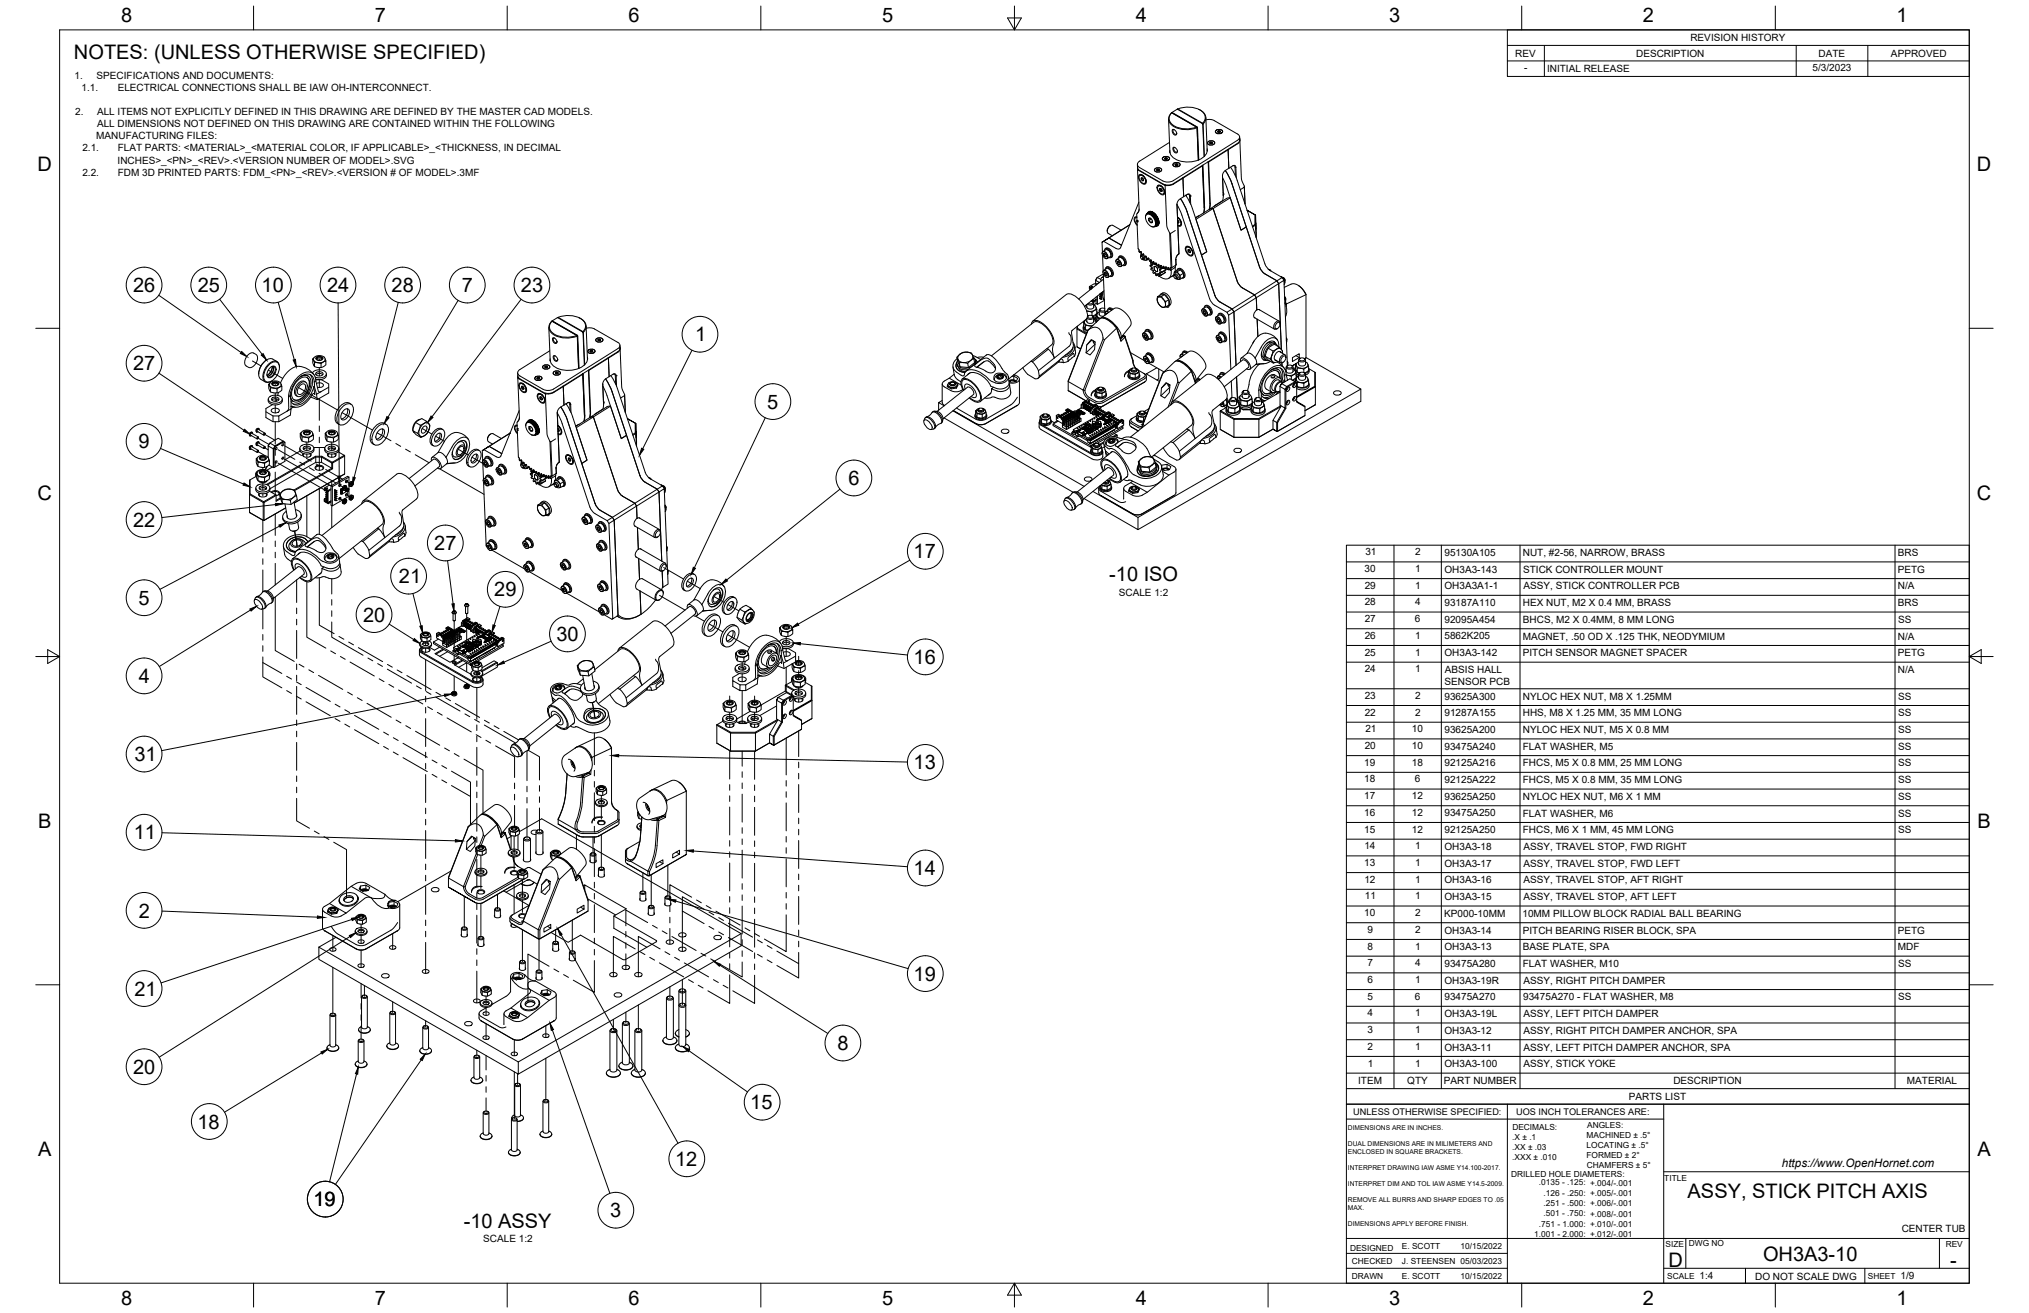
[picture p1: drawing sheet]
<svg xmlns="http://www.w3.org/2000/svg" width="864mm" height="559mm" viewBox="0 0 864 559" stroke-linecap="round" stroke-linejoin="round" font-family="sans-serif">
<defs><g id="words">
<g font-size="8.5">
<text x="51.6" y="9.4">8</text>
<text x="159.5" y="9.4">7</text>
<text x="267.5" y="9.4">6</text>
<text x="375.4" y="9.3">5</text>
<text x="483.4" y="9.4">4</text>
<text x="591.3" y="9.4">3</text>
<text x="699.3" y="9.4">2</text>
<text x="807.2" y="9.4">1</text>
<text x="31.5" y="25">NOTES: (UNLESS OTHERWISE SPECIFIED)</text>
<text x="16" y="72.9">D</text>
<text x="841.4" y="72.9">D</text>
<text x="56.7" y="124.3">26</text>
<text x="84.2" y="124.3">25</text>
<text x="111.4" y="124.3">10</text>
<text x="139.2" y="124.4">24</text>
<text x="166.7" y="124.3">28</text>
<text x="196.5" y="124.4">7</text>
<text x="221.7" y="124.3">23</text>
<text x="295.9" y="145.3">1</text>
<text x="56.7" y="157.6">27</text>
<text x="326.6" y="173.9">5</text>
<text x="59" y="190.9">9</text>
<text x="361.1" y="206.4">6</text>
<text x="16" y="212.6">C</text>
<text x="841.4" y="212.6">C</text>
<text x="56.7" y="224.2">22</text>
<text x="184.8" y="234.2">27</text>
<text x="388.8" y="237.7">17</text>
<text x="169.8" y="248.3">21</text>
<text x="472.1" y="247.4">-10 ISO</text>
<text x="58.9" y="257.4">5</text>
<text x="210.4" y="253.8">29</text>
<text x="154.5" y="264.6">20</text>
<text x="236.8" y="272.8">30</text>
<text x="388.8" y="282.6">16</text>
<text x="59.1" y="290.7">4</text>
<text x="57.2" y="323.9">31</text>
<text x="388.8" y="327.5">13</text>
<text x="16.2" y="352.3">B</text>
<text x="841.7" y="352.3">B</text>
<text x="56.9" y="357.3">11</text>
<text x="388.8" y="372.5">14</text>
<text x="59.1" y="390.5">2</text>
<text x="388.8" y="417.4">19</text>
<text x="57.3" y="423.8">21</text>
<text x="356.4" y="446.9">8</text>
<text x="56.7" y="457">20</text>
<text x="319.3" y="472.1">15</text>
<text x="84.1" y="480.3">18</text>
<text x="16.2" y="492">A</text>
<text x="287.3" y="496.3">12</text>
<text x="841.7" y="492">A</text>
<text x="718.3" y="510">ASSY, STICK PITCH AXIS</text>
<text x="133.4" y="513.4">19</text>
<text x="259.8" y="518.1">3</text>
<text x="197.4" y="522.6">-10 ASSY</text>
<text x="710.1" y="539.1">D</text>
<text x="750.4" y="536.7">OH3A3-10</text>
<text x="830.1" y="539.1">-</text>
<text x="51.6" y="555.5">8</text>
<text x="159.5" y="555.5">7</text>
<text x="267.5" y="555.5">6</text>
<text x="375.4" y="555.4">5</text>
<text x="483.4" y="555.5">4</text>
<text x="591.3" y="555.5">3</text>
<text x="699.3" y="555.5">2</text>
<text x="807.2" y="555.5">1</text>
</g>
<text font-size="5" x="758.4" y="496.8">https://www.OpenHornet.com</text>
<g font-size="4.3">
<text x="719.5" y="17.6">REVISION HISTORY</text>
<text x="644.9" y="24.2">REV</text>
<text x="696.4" y="24.2">DESCRIPTION</text>
<text x="774" y="24.2">DATE</text>
<text x="804.9" y="24.2">APPROVED</text>
<text x="31.7" y="33.7">1.</text>
<text x="41.1" y="33.7">SPECIFICATIONS AND DOCUMENTS:</text>
<text x="648.7" y="30.2">-</text>
<text x="658.5" y="30.6">INITIAL RELEASE</text>
<text x="771.5" y="30.3">5/3/2023</text>
<text x="34.7" y="38.9">1.1.</text>
<text x="50.1" y="38.9">ELECTRICAL CONNECTIONS SHALL BE IAW OH-INTERCONNECT.</text>
<text x="32" y="49.1">2.</text>
<text x="41.3" y="49.1">ALL ITEMS NOT EXPLICITLY DEFINED IN THIS DRAWING ARE DEFINED BY THE MASTER CAD MODELS.</text>
<text x="41" y="59.3">MANUFACTURING FILES:</text>
<text x="41.3" y="54.2">ALL DIMENSIONS NOT DEFINED ON THIS DRAWING ARE CONTAINED WITHIN THE FOLLOWING</text>
<text x="35.1" y="64.5">2.1.</text>
<text x="50.1" y="64.5">FLAT PARTS: &lt;MATERIAL&gt;_&lt;MATERIAL COLOR, IF APPLICABLE&gt;_&lt;THICKNESS, IN DECIMAL</text>
<text x="50" y="69.6">INCHES&gt;_&lt;PN&gt;_&lt;REV&gt;.&lt;VERSION NUMBER OF MODEL&gt;.SVG</text>
<text x="35.1" y="74.7">2.2.</text>
<text x="50.1" y="74.7">FDM 3D PRINTED PARTS: FDM_&lt;PN&gt;_&lt;REV&gt;.&lt;VERSION # OF MODEL&gt;.3MF</text>
<text x="581.1" y="236.3">31</text>
<text x="602.3" y="236.3">2</text>
<text x="614.8" y="236.6">95130A105</text>
<text x="648.2" y="236.6">NUT, #2-56, NARROW, BRASS</text>
<text x="807.8" y="236.6">BRS</text>
<text x="580.8" y="243.5">30</text>
<text x="602.4" y="243.5">1</text>
<text x="614.8" y="243.8">OH3A3-143</text>
<text x="648.3" y="243.8">STICK CONTROLLER MOUNT</text>
<text x="807.8" y="243.8">PETG</text>
<text x="580.9" y="250.6">29</text>
<text x="602.4" y="250.6">1</text>
<text x="614.8" y="250.9">OH3A3A1-1</text>
<text x="648.5" y="250.9">ASSY, STICK CONTROLLER PCB</text>
<text x="807.8" y="250.9">N/A</text>
<text x="476.2" y="253.5">SCALE 1:2</text>
<text x="580.9" y="257.7">28</text>
<text x="602.3" y="257.7">4</text>
<text x="614.8" y="257.9">93187A110</text>
<text x="648.1" y="258">HEX NUT, M2 X 0.4 MM, BRASS</text>
<text x="807.8" y="258">BRS</text>
<text x="580.9" y="264.8">27</text>
<text x="602.2" y="264.8">6</text>
<text x="614.8" y="265">92095A454</text>
<text x="648.2" y="265.1">BHCS, M2 X 0.4MM, 8 MM LONG</text>
<text x="807.9" y="265.1">SS</text>
<text x="580.9" y="271.9">26</text>
<text x="602.4" y="271.9">1</text>
<text x="614.8" y="272.2">5862K205</text>
<text x="648.2" y="272.2">MAGNET, .50 OD X .125 THK, NEODYMIUM</text>
<text x="807.8" y="272.2">N/A</text>
<text x="580.9" y="279">25</text>
<text x="602.4" y="279">1</text>
<text x="614.8" y="279.3">OH3A3-142</text>
<text x="648.2" y="279.3">PITCH SENSOR MAGNET SPACER</text>
<text x="807.8" y="279.3">PETG</text>
<text x="580.9" y="286.1">24</text>
<text x="602.4" y="286.1">1</text>
<text x="615" y="286.4">ABSIS HALL</text>
<text x="807.8" y="286.4">N/A</text>
<text x="614.8" y="291.6">SENSOR PCB</text>
<text x="580.9" y="297.5">23</text>
<text x="602.3" y="297.5">2</text>
<text x="614.8" y="297.7">93625A300</text>
<text x="648.2" y="297.8">NYLOC HEX NUT, M8 X 1.25MM</text>
<text x="807.9" y="297.8">SS</text>
<text x="580.9" y="304.6">22</text>
<text x="602.3" y="304.6">2</text>
<text x="614.8" y="304.8">91287A155</text>
<text x="648.1" y="304.9">HHS, M8 X 1.25 MM, 35 MM LONG</text>
<text x="807.9" y="304.9">SS</text>
<text x="581.2" y="311.7">21</text>
<text x="600.9" y="311.7">10</text>
<text x="614.8" y="312">93625A200</text>
<text x="648.2" y="312">NYLOC HEX NUT, M5 X 0.8 MM</text>
<text x="807.9" y="312">SS</text>
<text x="580.9" y="318.8">20</text>
<text x="600.9" y="318.8">10</text>
<text x="614.8" y="319.1">93475A240</text>
<text x="648.1" y="319.1">FLAT WASHER, M5</text>
<text x="807.9" y="319.1">SS</text>
<text x="580.7" y="325.9">19</text>
<text x="600.9" y="325.9">18</text>
<text x="614.8" y="326.2">92125A216</text>
<text x="648.1" y="326.2">FHCS, M5 X 0.8 MM, 25 MM LONG</text>
<text x="807.9" y="326.2">SS</text>
<text x="580.7" y="333">18</text>
<text x="602.2" y="333">6</text>
<text x="614.8" y="333.3">92125A222</text>
<text x="648.1" y="333.3">FHCS, M5 X 0.8 MM, 35 MM LONG</text>
<text x="807.9" y="333.3">SS</text>
<text x="580.7" y="340.1">17</text>
<text x="600.9" y="340.1">12</text>
<text x="614.8" y="340.4">93625A250</text>
<text x="648.2" y="340.4">NYLOC HEX NUT, M6 X 1 MM</text>
<text x="807.9" y="340.4">SS</text>
<text x="580.7" y="347.2">16</text>
<text x="600.9" y="347.2">12</text>
<text x="614.8" y="347.5">93475A250</text>
<text x="648.1" y="347.5">FLAT WASHER, M6</text>
<text x="807.9" y="347.5">SS</text>
<text x="580.7" y="354.4">15</text>
<text x="600.9" y="354.4">12</text>
<text x="614.8" y="354.6">92125A250</text>
<text x="648.1" y="354.6">FHCS, M6 X 1 MM, 45 MM LONG</text>
<text x="807.9" y="354.6">SS</text>
<text x="580.7" y="361.5">14</text>
<text x="602.4" y="361.5">1</text>
<text x="614.8" y="361.8">OH3A3-18</text>
<text x="648.5" y="361.8">ASSY, TRAVEL STOP, FWD RIGHT</text>
<text x="580.7" y="368.6">13</text>
<text x="602.4" y="368.6">1</text>
<text x="614.8" y="368.9">OH3A3-17</text>
<text x="648.5" y="368.9">ASSY, TRAVEL STOP, FWD LEFT</text>
<text x="580.7" y="375.7">12</text>
<text x="602.4" y="375.7">1</text>
<text x="614.8" y="376">OH3A3-16</text>
<text x="648.5" y="376">ASSY, TRAVEL STOP, AFT RIGHT</text>
<text x="581" y="382.8">11</text>
<text x="602.4" y="382.8">1</text>
<text x="614.8" y="383.1">OH3A3-15</text>
<text x="648.5" y="383.1">ASSY, TRAVEL STOP, AFT LEFT</text>
<text x="580.7" y="389.9">10</text>
<text x="602.3" y="389.9">2</text>
<text x="614.7" y="390.2">KP000-10MM</text>
<text x="648" y="390.2">10MM PILLOW BLOCK RADIAL BALL BEARING</text>
<text x="582" y="397">9</text>
<text x="602.3" y="397">2</text>
<text x="614.8" y="397.3">OH3A3-14</text>
<text x="648.2" y="397.3">PITCH BEARING RISER BLOCK, SPA</text>
<text x="807.8" y="397.3">PETG</text>
<text x="582" y="404.1">8</text>
<text x="602.4" y="404.1">1</text>
<text x="614.8" y="404.4">OH3A3-13</text>
<text x="648.2" y="404.4">BASE PLATE, SPA</text>
<text x="807.8" y="404.4">MDF</text>
<text x="582" y="411.2">7</text>
<text x="602.3" y="411.2">4</text>
<text x="614.8" y="411.5">93475A280</text>
<text x="648.1" y="411.5">FLAT WASHER, M10</text>
<text x="807.9" y="411.5">SS</text>
<text x="582" y="418.4">6</text>
<text x="602.4" y="418.4">1</text>
<text x="614.8" y="418.7">OH3A3-19R</text>
<text x="648.5" y="418.7">ASSY, RIGHT PITCH DAMPER</text>
<text x="582" y="425.5">5</text>
<text x="602.2" y="425.5">6</text>
<text x="614.8" y="425.7">93475A270</text>
<text x="648.3" y="425.8">93475A270 - FLAT WASHER, M8</text>
<text x="807.9" y="425.8">SS</text>
<text x="582.1" y="432.6">4</text>
<text x="602.4" y="432.6">1</text>
<text x="614.8" y="432.9">OH3A3-19L</text>
<text x="648.5" y="432.9">ASSY, LEFT PITCH DAMPER</text>
<text x="582" y="439.7">3</text>
<text x="602.4" y="439.7">1</text>
<text x="614.8" y="440">OH3A3-12</text>
<text x="648.5" y="440">ASSY, RIGHT PITCH DAMPER ANCHOR, SPA</text>
<text x="582.1" y="446.8">2</text>
<text x="602.4" y="446.8">1</text>
<text x="614.8" y="447.1">OH3A3-11</text>
<text x="648.5" y="447.1">ASSY, LEFT PITCH DAMPER ANCHOR, SPA</text>
<text x="582.2" y="453.9">1</text>
<text x="602.4" y="453.9">1</text>
<text x="614.8" y="454.2">OH3A3-100</text>
<text x="648.5" y="454.2">ASSY, STICK YOKE</text>
<text x="578.1" y="461.5">ITEM</text>
<text x="599" y="461.4">QTY</text>
<text x="614.6" y="461.5">PART NUMBER</text>
<text x="712.2" y="461.5">DESCRIPTION</text>
<text x="811.6" y="461.5">MATERIAL</text>
<text x="693.3" y="468.1">PARTS LIST</text>
<text x="809.4" y="524.4">CENTER TUB</text>
<text x="205.7" y="528.8">SCALE 1:2</text>
<text x="723.4" y="544.5">1:4</text>
<text x="747" y="544.7">DO NOT SCALE DWG</text>
<text x="809" y="544.5">1/9</text>
</g>
<g font-size="3.9">
<text x="576" y="474.6">UNLESS OTHERWISE SPECIFIED:</text>
<text x="645.3" y="474.7">UOS INCH TOLERANCES ARE:</text>
</g>
<g font-size="3.5">
<text x="643.7" y="485">.X ± .1</text>
<text x="643.7" y="480.8">DECIMALS:</text>
<text x="675.3" y="484.3">MACHINED ± .5°</text>
<text x="675.6" y="480">ANGLES:</text>
<text x="643.7" y="489.3">.XX ± .03</text>
<text x="675.3" y="488.6">LOCATING ± .5°</text>
<text x="643.7" y="493.5">.XXX ± .010</text>
<text x="675.3" y="492.8">FORMED ± 2°</text>
<text x="675.4" y="497.1">CHAMFERS ± 5°</text>
<text x="643.2" y="501.1">DRILLED HOLE DIAMETERS:</text>
<text x="708.4" y="502.7">TITLE</text>
<text x="655" y="504.4">.0135 - .125: +.004/-.001</text>
<text x="657" y="508.8">.126 - .250: +.005/-.001</text>
<text x="657" y="513.2">.251 - .500: +.006/-.001</text>
<text x="657" y="517.7">.501 - .750: +.008/-.001</text>
<text x="653.1" y="526.5">1.001 - 2.000: +.012/-.001</text>
<text x="655" y="522.1">.751 - 1.000: +.010/-.001</text>
<text x="574.6" y="532.3">DESIGNED</text>
<text x="596.7" y="531.6">E. SCOTT</text>
<text x="621.6" y="531.6">10/15/2022</text>
<text x="708.9" y="530.9">SIZE</text>
<text x="718.9" y="530.5">DWG NO</text>
<text x="828.2" y="530.9">REV</text>
<text x="575.4" y="537.9">CHECKED</text>
<text x="596.7" y="537.9">J. STEENSEN 05/03/2023</text>
<text x="575.4" y="544.3">DRAWN</text>
<text x="596.7" y="544.3">E. SCOTT</text>
<text x="621.6" y="544.3">10/15/2022</text>
<text x="709.6" y="544.2">SCALE</text>
<text x="795" y="544.2">SHEET</text>
</g>
<g font-size="2.8">
<text x="573.7" y="480.9">DIMENSIONS ARE IN INCHES.</text>
<text x="573.7" y="487.7">DUAL DIMENSIONS ARE IN MILIMETERS AND</text>
<text x="573.7" y="491.1">ENCLOSED IN SQUARE BRACKETS.</text>
<text x="573.7" y="497.9">INTERPRET DRAWING IAW ASME Y14.100-2017.</text>
<text x="573.7" y="504.7">INTERPRET DIM AND TOL IAW ASME Y14.5-2009.</text>
<text x="573.7" y="511.6">REMOVE ALL BURRS AND SHARP EDGES TO .05</text>
<text x="573.7" y="514.9">MAX.</text>
<text x="573.7" y="521.8">DIMENSIONS APPLY BEFORE FINISH.</text>
</g>
</g></defs>
<!-- layer: Visible -->
<g fill="none" stroke="#000" stroke-width=".43">
<path d="M497.4 50.8l.5 14.2M498.7 48l11 6.2 .5 13.9M498.7 48l10.6 6.1a10.2 10.2 0 0 1-11.3-2.2 3.1 3.1 0 0 1 .7-3.9zM499.1 55.1l.6 .1 .9 .8 .2 .7-.2 .7-.5 .1-.7-.5-.4-.9zM499.8 55.2l-.6 .3 .5 1.3 .8 .4 .3-.6M501 46.5l-2.2 1.4M501 46.5h.2M501.1 46.5h.1M501.2 46.5l10.7 6.3 .6 13.9M501.3 46.4a10.2 10.2 0 0 1 11.3 2.1 3.1 3.1 0 0 1-.7 3.9zM509.3 54.1l.2 .3zM509.5 54.4l.5 13.8"/>
<path d="M509.5 54.4a11 11 0 0 1-11.2-1.6 2.99 2.99 0 0 1 .6-4.7l10.6 6.1 .6 13.9M510.2 46.5l.2 .1M510.4 46.6a3.6 3.6 0 0 1 1.7 6.1M511.8 52.7l.1-.2v.3M512.1 52.8l.5 13.7M513.2 50.1l.6 14.2M513.3 51l1.9-.2 1.6 .5 9.9 5.7 .8 .7v1.3l-.8 .7-27.3 17.2M517.3 56.1h.1M517.4 55.6a1.8 1.8 0 0 1 3 .5 1.75 1.75 0 0 1-1.6 .9 1.75 1.75 0 0 1-1.5-1.1zM517.5 55.6a1.69 1.69 0 0 1 2.8 .5 1.65 1.65 0 0 1-1.5 .8 1.65 1.65 0 0 1-1.4-1zM518.7 55.7l-.4 .2M518.7 55.7l.5 .1v.5"/>
<path d="M518.7 55.7v.5M518.7 55.7h.6M519.2 55.8l.1 .4-.8 .1-.2-.4M519.3 55.7a.5 .5 0 0 1-.4 .7 .5 .5 0 0 1-.6-.5M520.3 55.9v.1M527.6 58.3l.1 1.6-.9 1.1M527.6 59l-.1 1.4-.7 .8M527.6 59h.1M527.7 59l.7 17.1 1.2 3.1 .3 7.6-.3-7.1-1.7 1M484.1 70a2.16 2.16 0 0 0 1 2.6l9.9 5.7M484.2 71.5v.7l.2-.2M484.2 71.4h.1"/>
<path d="M484.8 74.5a2.05 2.05 0 0 1 2.8 1.7l.2 .5a1.13 1.13 0 0 1-.4 1.6 1.13 1.13 0 0 1-1.5-.4l-1.3-2zM485 74.7a2.3 2.3 0 0 1 2.4 3.2 2.3 2.3 0 0 1-2.4-3.2zM485.3 74.6h-.1M485.3 74.6a2.3 2.3 0 0 1 2 3.4M485.8 75.8l.5 1.1M485.8 75.8v.6M485.8 76.4l.4 .5h.5v-.3l-.5 .3M486.2 74.6l.5 .3M486.2 75.7l-.4 .1M486.2 75.7a.58 .58 0 0 1 .6 .6 .58 .58 0 0 1-.5 .6M486.4 75.9l.3 .5M486.4 76l-.6 .4"/>
<path d="M486.6 74.8h.1M487.7 76.5v.7M487.8 76.6v.1M491.4 72.4v.1M491.5 71.9a1.8 1.8 0 0 1 3 .5 1.75 1.75 0 0 1-1.7 .9 1.75 1.75 0 0 1-1.5-1.1zM491.6 71.9a1.69 1.69 0 0 1 2.8 .5 1.65 1.65 0 0 1-1.6 .8 1.65 1.65 0 0 1-1.4-1zM492.6 79.1a2.05 2.05 0 0 1 2.9 1.6l.2 .6a1.13 1.13 0 0 1-.4 1.6 1.13 1.13 0 0 1-1.6-.5l-1.2-2zM492.7 72l-.4 .2M492.7 72l.6 .1-.1 .5M492.7 72l.1 .5M492.9 79.2a2.3 2.3 0 0 1 2.4 3.2 2.3 2.3 0 0 1-2.4-3.2zM493.1 79.1l-.1 .1"/>
<path d="M493.1 79.1a2.36 2.36 0 0 1 2.2 3.4M493.3 72.1v.4l-.8 .1-.2-.4M493.3 72.1l-1 .1M493.3 72.1a.5 .5 0 0 1-.4 .6 .5 .5 0 0 1-.6-.5M494 79.1l.6 .3M494.4 72.3h.1M494.5 79.3h-.1M494.7 67.6h.1M494.9 67.1a1.8 1.8 0 0 1 2.9 .5 1.75 1.75 0 0 1-1.6 .8 1.75 1.75 0 0 1-1.5-1zM494.9 67.1a1.69 1.69 0 0 1 2.8 .5 1.65 1.65 0 0 1-1.5 .8 1.65 1.65 0 0 1-1.4-1zM495.7 67.4l.2 .3M495.7 67.4l.2 .4"/>
<path d="M496.1 67.2l-.4 .2M496.1 67.2h.6l-.1 .6M496.1 67.2v.4M496.1 67.2h.6a.49 .49 0 0 1-.2 .7 .49 .49 0 0 1-.6-.2M496.7 67.2v.5l-.8 .1M497.8 67.4v.1M497.8 60.6l-12.8 8-.7 .7-.2 .9 .9 1.1 10.5 5.9 2 .3 1.9-.6M497.9 64.6v.2M499.2 70.1v.1M499.3 62.8h.7l.8 .7 .4 .8-.3 .7h-.7l-.5-.5-.4-.9zM499.3 69.7a1.8 1.8 0 0 1 3 .5 1.75 1.75 0 0 1-1.6 .8 1.75 1.75 0 0 1-1.5-1zM499.4 69.7a1.69 1.69 0 0 1 2.8 .5 1.65 1.65 0 0 1-1.5 .8 1.65 1.65 0 0 1-1.4-1z"/>
<path d="M500.1 62.8l-.6 .4 .5 1.2 .8 .4 .3-.6M500.6 69.8l-.4 .2M500.6 69.8h.5v.6M500.6 69.8v.4M501.1 69.8l.1 .5-.8 .1-.2-.4M501.2 69.8l-1 .2M501.2 69.8a.5 .5 0 0 1-.4 .6 .5 .5 0 0 1-.6-.4M502.2 70v.1M503.4 75.7l.4 8M511.7 70.4l.8 17.7-.3 2.6M511.8 70.6l-12.7 8-1.9 .4h-1.3l.1-.3M511.9 70.3l.8 17.7-.3 2.6"/>
<path d="M513.8 63.3a5.5 5.5 0 0 1-5.3 5.3 9.9 9.9 0 0 1-10.2-2.7l-.4-1.9M513.8 64v.1M514 60.9h.1M514.1 60.4a1.8 1.8 0 0 1 2.9 .5 1.75 1.75 0 0 1-1.6 .9 1.75 1.75 0 0 1-1.5-1.1zM514.1 60.5a1.69 1.69 0 0 1 2.9 .4 1.65 1.65 0 0 1-1.6 .8 1.65 1.65 0 0 1-1.4-1zM514.3 68.8l.6 17.8-.3 2.5M514.9 60.7l.2 .4M515.3 60.5l-.4 .2M515.3 60.5l.6 .1-.1 .5M515.3 60.5v.5M515.9 60.6l-1 .1M515.9 60.6a.49 .49 0 0 1-.2 .6 .49 .49 0 0 1-.6-.1"/>
<path d="M515.9 61l-.8 .1M515.9 60.6v.4M517 60.8h.1M520.3 74.7l.4 8.3M520.4 75.7l1.5 3.3 6.3 19 2.2-1.4-6.1-18.5M521.5 72.6l1.7 2.7 1.1 2.8M522.6 63.6l.4 8M523 71.6l1.8-1.1 1 .1 .4 5.1M523 71.6l-1.9 1.4-.8 1.8M523.8 71.2l2.5 4.8 12.3 36.9 1.5 1.9 5.6 3.3M524.3 78.1l11.8 35.6-5.7-17.1-2.2 1.4-4.6-13.8-7.3 4.6M524.7 70.6a.67 .67 0 0 1 .7 0 .67 .67 0 0 1 .3 .6l.1 3.6"/>
<path d="M526.8 61.2l-12.4 7.8 .7 17.5-.3 2.6 1.5-.3M526.8 61l-27.3 17.1-2.6 .7-1.9-.5M529.6 79.2v.5M471.3 98.1v.3M472.6 96l-.9 .8-.4 1.2M477.2 98l-3.6-2.1a2.26 2.26 0 0 0-1.9 3.4l1.7 1M480.8 95.7h.1M480.8 95.7l-9.5 6M480.8 95.7l-11.7 7.4 2.2-1.4M480.9 95.7h-.1M483.9 92.3a1.36 1.36 0 0 0-1.3 .9 1.36 1.36 0 0 0 .5 1.5l.9 1.2M483.9 92.5l-.6 .2"/>
<path d="M483.9 92.6a1.24 1.24 0 0 0-1.1 .9 1.24 1.24 0 0 0 .6 1.4l.6 .7M483.9 93.8l.1 .6M483.9 93.8h.1M484 94.4h.1M484.7 86.1l-7.7 19.2M484.8 89l-.8 1.8M487.5 92.5a1.47 1.47 0 0 1 1-1.7 1.47 1.47 0 0 1 1.8 .7 4 4 0 0 1 1.3 4.9l-.9 .2-.7-.2M487.8 91.5a2.5 2.5 0 0 1 3.5 1.8l.5 1.2a1.43 1.43 0 0 1-.5 1.9 1.43 1.43 0 0 1-2-.5 4.1 4.1 0 0 1-1.5-4.4zM488.1 91h.1M488.2 90.9h.1M488.3 90.8a1.68 1.68 0 0 1 1.5-1 1.68 1.68 0 0 1 1.6 1 4.2 4.2 0 0 1 1.3 5.4l-.9 .2M488.3 90.9h-.1"/>
<path d="M488.3 90.9l1.3-.8-1.4 .8M488.4 90.8l-.1 .1M488.7 90.8h-.3M488.7 90.8h.2M488.8 90.5l.6-.4 1.1 .1-1 .8M488.9 90.8h.2M488.9 93l.1 .9M489 93v.9l.7 .8M489 93a1.22 1.22 0 0 1 1.3 .5 1.22 1.22 0 0 1 0 1.3l-.6-.1M489 93.9l.7 .8h.7l.1-.4-.8 .4M489.4 90.9l.1 .1M489.5 91l.3 .1"/>
<path d="M489.6 92.9l-.7 .1M489.7 90l-1.3 .8M489.8 90l-1.6 .9M489.8 91.1l.1 .1M489.9 90.1l-1.2 .7M489.9 91.2l.2 .1M490 90.1l-1.3 .7M490 93.2l-1 .7M490.1 90.1l-1.2 .7M490.1 91.3l.1 .1M490.2 90.1l-1.1 .7 .2 .1M490.2 91.4l.2 .1"/>
<path d="M490.3 90.1l-1.1 .8M490.4 91.5l.1 .1M490.5 90.2l-1.2 .7M490.5 91.6l.1 .2M490.6 90.3l-1.1 .7M490.7 90.3l-1.1 .7M490.8 91.9l.2 .3M490.9 90.4l-1.1 .7M491 90.5l-1.1 .7M491 92.2l.2 .2M491.1 90.6l-1 .7M491.2 92.4l.1 .2"/>
<path d="M491.3 90.7l-1.1 .7M491.3 92.6l.1 .1M491.4 90.9l-1.1 .6M491.5 92.9l.1 .2M491.5 91l-1 .7M491.6 91l-1.1 .7M491.6 93.1l1-.6-1 .7M491.6 93.1l.1 .2M491.6 96.5h.1M491.7 91.1l-.9 .8M491.7 96.4l1.3-.8-1.4 .9M491.7 96.4h-.1"/>
<path d="M491.7 93.3l.1 .1M491.8 96.3l-.1 .1M491.8 93.5l1.1-.5-1 .8M491.8 91.3l-1 .6M491.9 96.2l-.1 .1M491.9 96.1l1.2-.7zM491.9 93.8l.1 .2M492 91.5l-1.1 .6M492.1 94.2v.2M492.1 91.6l-1.1 .6M492.1 94.4v.1M492.1 95.7v.1"/>
<path d="M492.1 91.7l-1 .7M492.2 95.5l-.1 .2M492.2 94.7v.2M492.2 95.4l1.1-.7-1.1 .7M492.2 95.4v.1M492.2 94.9v.2M492.2 95.2l1.1-.6-.4 1.1-.6 .3M492.2 91.8l-1 .6M492.2 95.1l1.1-.7-1.1 .7M492.2 95.2v.2M492.2 95.1v.1M492.3 91.9l-1.1 .6"/>
<path d="M492.3 91.9l-1 .7M492.4 92l-1.1 .7M492.4 92.1l-.9 .8M492.4 92.1l-1 .6M492.5 92.2l-1.1 .6M492.5 92.3l-1 .6M492.6 92.4l-1.1 .6M492.7 92.6l-1 .7M492.8 92.7l-1.1 .6M492.8 92.8l-1 .7M492.8 92.9l-1 .6M493 93.2l-1.1 .7"/>
<path d="M493 93.4l-.9 .8M493 95.5l-1.3 .9M493.1 95.5l-1.3 .8M493.1 93.5l-1.1 .7M493.1 93.7l-1 .7M493.2 95.3l-1.3 .8M493.2 93.9l-1 .8M493.2 95.2l-1.2 .8 .1-.2M493.2 94.1l-1.1 .6M493.2 95.1l-1.1 .7M493.2 94.2l-1 .7M493.3 94.8l-1.2 .7"/>
<path d="M493.3 95l-1.2 .7M493.3 94.5l-1.1 .7M493.6 80.3v.6M493.6 80.3l.5 1.1M493.6 80.9l.5 .5 .5-.3-.5 .3M494 80.3h-.4M494.1 80.3h-.5M494.1 80.3l.4 .5M494.2 80.4l.4 .5M494.2 80.5l-.6 .4M494.5 80.8l.1 .6h-.5M495.3 82.5l-.1 .1"/>
<path d="M495.6 81.1v.6M495.6 81.2h.1M497.8 99.1l.4 .3 .6 14.3M500.3 98.1l-2.1 1.3M501 86.8l.8 21.2-1.2 1.6M501 87.1l1.8 3.8 12 36.2 .9 1.7 1.3 1.1M501.2 92.5l.5 .3M501.2 92.4a2.93 2.93 0 0 1 1.3 3.8l-1.2-.1M501.2 92.5a2.45 2.45 0 0 1 1.2 3.4M501.2 92.6a2.31 2.31 0 0 1 .9 3.4l-.8-.2M501.2 93.7l.5 1.1M501.4 93.8l.3 .5"/>
<path d="M501.4 93.9l-.2 .1M501.6 92.7h.1M501.7 94.8v-.3l-.4 .3M501.7 94.8h-.4M502.4 95.9h-.1M502.4 84.6l1.7 2.7 1.2 2.8M502.8 94.4v.7M502.8 94.6h.1M503.8 83.7l-2.1 1.4-.7 1.7 .8 21.2-.9 .9-.4 1.6M504.8 83.3v-.2l.1 .3M504.9 83.2l2.4 4.8 6.3 19.1-2.2 1.5-6.1-18.5M505.3 90.1l12 36.2 1.5 1.9 5.6 3.3 .8 1.2"/>
<path d="M505.3 82.8l1-.2 .3 .8M505.3 82.8l-1.5 .9M505.3 82.8a.65 .65 0 0 1 .7 0 .65 .65 0 0 1 .3 .6M506.3 83.4h.1M506.3 83.4l.1 2.7M506.6 83.4h.1M506.6 83.4l.2 3.5M510.1 91.9v.1M510.2 91.9l-1.4 .7M512.5 88.3v.2M512.5 87.9l.1 .4M516.3 88.8l10.6 31.5 1.4 1.9 5.7 3.3"/>
<path d="M516.3 88.8l-7.3 4.5 4.6 13.8-2.2 1.5M520.4 85.4l-3.7 2.4M520.6 81.9l.3 .7-.2 .4M520.6 82.7h.3M520.7 82.7h.1M520.7 83l-.3 2.4M520.7 82.8v.6M523.6 84.2l-1.5 .3-13.3 8.3M530.8 89.5l3.6 2zM533.2 96.6l1.2-.8 .2 5.1M534.1 91.4v4.1l.3 .3v-4.3l.3 9.7M534.1 95.5l-1.1 .7"/>
<path d="M534.5 94.8v2.9zM468.5 118.9l-1.5-.8-.7 1.2 .6-1.2 2.7-1.5 .7 17.5M469.1 103.1l.1 4.2M469.1 107.8v.1M469.1 107.8l.1-.4a1.48 1.48 0 0 1 1.6-.1 1.48 1.48 0 0 1 .7 1.4l-.1 1.2-1 .1M469.3 108.7l.2 6.6M469.3 107.3a1.78 1.78 0 0 1 1.7 .8 1.78 1.78 0 0 1 0 1.9 2.1 2.1 0 0 1-1.7-2.7zM469.4 115.9l.1-.5a1.48 1.48 0 0 1 1.6-.1 1.48 1.48 0 0 1 .7 1.4l-.1 1.2-1 .1M469.6 115.3a1.78 1.78 0 0 1 1.8 .8 1.78 1.78 0 0 1-.1 1.9 2.1 2.1 0 0 1-1.7-2.7zM469.6 117.6l-.8 .6M469.7 118.1l-1 .3v1.2M469.7 118.9l-10.6 8.3"/>
<path d="M469.7 108l.1 .6M469.7 102.7l5.8 3.2a1.1 1.1 0 0 0 1.5-.6M469.8 108.6l.5 .7M470.1 116.6l.5 .7M470.1 106.6a1.02 1.02 0 0 1 .8-.9 1.02 1.02 0 0 1 1.1 .5 2.48 2.48 0 0 1 .8 3.5l-.8-.1M470.2 107.9l-.5 .1M470.2 107.9a.69 .69 0 0 1 .7 .7 .69 .69 0 0 1-.6 .7M470.4 114.6a1.02 1.02 0 0 1 .8-.9 1.02 1.02 0 0 1 1.2 .5 2.48 2.48 0 0 1 .7 3.5l-.8-.1M470.5 115.9l-.5 .1 .1 .6M470.5 108.2l-.7 .4 .5 .7 .6-.4-.1 .4h-.5M470.6 115.9l-.5 .1v.6M470.6 115.9a.69 .69 0 0 1 .6 .7 .69 .69 0 0 1-.6 .7"/>
<path d="M470.7 106.3l-1.3 .8M470.7 106.3a2.06 2.06 0 0 1 1.9 2.9l-1.3 .8M470.8 105.6l-.3 .2M470.8 105.6a2.67 2.67 0 0 1 2.4 3.8l-.3 .2M470.9 116.1l-.8 .5 .5 .7 .6-.4-.1 .3-.5 .1M471 114.3l-1.3 .8M471 114.3a2.06 2.06 0 0 1 1.9 2.9l-1.3 .8M471.1 113.6a2.67 2.67 0 0 1 2.4 3.8l-.3 .2M471.1 113.6l-.3 .2M471.3 101.7l.7-.4 5.4 3.1M471.5 106.4l1 .8 .3 1.3M471.8 114.3l1 .9 .4 1.3"/>
<path d="M474.9 111.3l.1-.5a1.48 1.48 0 0 1 1.6-.1 1.48 1.48 0 0 1 .7 1.4l-.1 1.2-.9 .1M475.1 110.6a1.78 1.78 0 0 1 1.8 .9 1.78 1.78 0 0 1-.1 1.9 2.1 2.1 0 0 1-1.7-2.8zM475.2 110.4l1.3-.8a2.06 2.06 0 0 1 1.9 3l-1.3 .8M475.6 111.3v.7M475.6 111.3v.7l.5 .6M475.9 110a1.02 1.02 0 0 1 .8-1 1.02 1.02 0 0 1 1.2 .6 2.48 2.48 0 0 1 .7 3.4h-.8M476 111.3h-.4M476.1 111.3h-.5M476.1 111.3a.69 .69 0 0 1 .6 .6 .69 .69 0 0 1-.6 .7M476.2 113.3l.1 .1M476.3 109.2a2.48 2.48 0 0 1 3.1 3l-.7 .8M476.4 111.5l-.8 .5 .5 .7 .6-.4v.3l-.6 .1"/>
<path d="M477.3 109.7l1 .9 .4 1.3M484.7 106.2l.3 1.1M484.7 106.2l-.3-.3-.6-14.8 1-1.7-.6-17.2 11.7 6.8 .7 17 1.2 3.1 .6 14.8M484.8 106.4v.6M485 107.4l.6-.3zM485.4 109.4l.1-.5a.96 .96 0 0 1 1.1 .4 .96 .96 0 0 1-.1 1.2l-.3-.1M485.5 109.2a.74 .74 0 0 1 .8 .3 .74 .74 0 0 1 0 .9l-.7-.5zM485.6 107.1l.5 1.3M485.6 107.1l-.4 .3M485.7 107.6l.2 .1M485.9 107.6l-.3 .4M485.9 107.8l-.4 1.1"/>
<path d="M486 110.4h.2M486.1 108.4l-.3 .3M486.1 108.5l-.5 .3M486.4 108.4l.5 .4M486.6 108.1l-.5 .3M486.6 108.1l-.4 .4M486.6 108.1l.4 1.1M486.7 108.2l-.6 .2M487 109.2l.2 .2M487.2 109.4l.1 .1M487.2 110.1l-.6 .4M487.2 110.3h-.3"/>
<path d="M487.3 109.5v.6l-.4 .2M487.3 109.5l.5-.4 .3 1.1M487.7 109l-.4 .5M487.8 109.1l-.3-.2-.3 .5M488.1 110.1l.2 .2M488.1 110.1a.93 .93 0 0 1-1.5 .4M488.1 110.2l.1 .4-.5 .1M488.8 109.9l-.5 .4 .3-.5 .3 .1M488.8 109.9h.1M488.9 110.2l.2 .1M488.9 110l.5 1.1M489 110.1l-.6 .3"/>
<path d="M489 110.2l-.8 .4M489.4 111.1l.2 .1M489.5 112.9l.9 1v.3l-.6 .3 .2 .3M489.7 111.1l.4 1.5M489.9 110.7l-.4 .5M489.9 114.8l.2 .1a.65 .65 0 0 1 .8 .3 .65 .65 0 0 1-.2 .8l.2 .3 .4-.1M490 110.7l.5 1.2M490 110.7l-.3-.1-.3 .5M490 112.5l.1 .1M490.1 112.6l-.6 .3 .8 .3M490.1 112.6l.2 .6M490.1 110.9l-.5 .3"/>
<path d="M490.2 111.5l-.4 .3 1 .6M490.4 114.1l-.4 .2M490.5 111.9l.2-.6 .4 .1 .3 1.1M490.8 112.4l-.1 .1M490.9 111.9l-.1 .5M490.9 111.4l-.2 .6-.2-.1M490.9 111.4h.1M491 111.7l.4 .7M491.2 113.5l.3 1.4 .5 .6h.7M491.3 113.5h.6l.6 .5 .2 1.5M491.3 116.2l.2-.3 .3 .3 .4 1.1M491.4 112.4h.1"/>
<path d="M491.4 112.4l.2 .2M491.6 116l-.4 .2M491.6 112.6l.2 .1M492 112l-.4 .6M492 111.9l.5 1.2M492 112l-.2 .7M492 112.6l-.2 .1M492.1 112.3l.1 .4 .6 .4M492.8 117l-.6 .3 .2-.8 1 1.1M492.8 117h.1M493 113.7l1 .5 .6-.4M493 112.5l-.3 .7 .4-.6"/>
<path d="M493 112.5l.2 .1M493.1 116.7l.3 .9 .7-.4M493.2 116.6l-.1 .1M493.2 113.2l-.3 .1M493.2 112.5v.1M493.2 112.6l.6 1.1M493.2 113l-.2 .7M493.3 116.5h-.1M493.7 113.6l.2 .1M493.8 113.7l.3 .1M493.9 113.7l.2 .1M494 114.2l.1 .3"/>
<path d="M494.1 113l-.2 .7M494.1 112.9l.2 .1M494.2 113l-.1 .8M494.2 113h.1M494.2 117l-.1 .2M494.2 113l.6 1M494.5 115.8v.2M494.5 113.5l-.4 .3M494.8 114l.1 .1M494.8 114l-1.2 .7 .8 1.1 1.8-1.1M494.8 114l.2 .1M495.2 114.2l-1.3 .5"/>
<path d="M495.3 113.4l-.1 .8M495.3 113.4h-.3v.7M495.4 113.4l.5 1M495.4 114.1h.1M495.5 114.1l.3 .1M495.6 114l-.6 .1M495.9 114.4l.1 .1M495.9 114.4h.1M496 115.9l-1.9 1.3-.8-.7M496 114.5l.2 .2M496.2 114.7l-1.7 1.3-.9-.2 .6 1.3 1.8-1.2-.4-.6M496.3 113.7l.6 .9"/>
<path d="M496.3 113.7v.8l-.3-.1M496.3 113.7h.1M496.3 113.6l-.3 .1v.7M496.7 114.3l-.7 .2M496.9 114.6l.2 .1M497.1 114.7l.3 .1M497.3 113.9l.6 .9M497.3 113.9v.9M497.3 113.8l-.2 .1v.8M497.3 113.9h.1M497.8 114.6l-.4 .2M497.9 114.8l.5 .1"/>
<path d="M498 114.8h.1M498.1 114.8l.3 .2M498.1 113.9v.9M498.2 113.9h.2M498.3 114v.9M498.3 114h.2M498.4 113.9l.2 .1M498.4 113.9h.1M498.4 114.9a2.61 2.61 0 0 1-.3 2.9 2.61 2.61 0 0 1-2.8 .8l-1.8-1M498.7 114h-.2M498.8 113.7l-.1 .3M499.6 117.6v-.5a.96 .96 0 0 1 1.1 .4 .96 .96 0 0 1-.1 1.2l-.4-.2"/>
<path d="M499.6 117.1l-2.2 1.3M499.7 117.3a.74 .74 0 0 1 .8 .4 .74 .74 0 0 1-.1 .8l-.6-.4zM499.7 117l-1.2 .7M499.8 115.7l2-.9 .5 .1 .8 .7 .5 .9 .1 1.5-1.3 .8M500 116.8a.99 .99 0 0 1 1.2 .4 .99 .99 0 0 1-.2 1.3l.3-.1M500.1 113.9l.1 1.6M500.2 116.6l-.2 .2M500.3 116.6l-.6 .4M500.3 112.9l-.1 .9-1.8 1.2M500.3 115.8a.8 .8 0 0 1 .9-.1 .8 .8 0 0 1 .4 .8M500.3 115.8l-.5-.1v.5M500.4 115.8l1.2 .7"/>
<path d="M500.4 115.8l-.6 .3-.1 .9M500.5 110.2l.1 2.6M500.5 110.4v2.4M500.5 112.8l-1.9 1.2M500.7 118.7l1.2 .1M500.9 115a1.07 1.07 0 0 1 1-.7 1.07 1.07 0 0 1 1 .7 2.66 2.66 0 0 1 .9 3.3l-.8 .1M501.3 114.5a2.48 2.48 0 0 1 3.1 3l-.7 .8M501.3 118.3l-.5 .3M501.6 116.5a1.11 1.11 0 0 1 .6 1.5M501.6 116.5l.7 1.5M502.2 118l.2 .8-.6 .1M502.3 118l-.3 .8"/>
<path d="M502.3 114.9l-1.3 .8M503.6 116.4l-1.3 .8M504.7 105.1a2.05 2.05 0 0 1 2.9 1.7l.2 .5a1.13 1.13 0 0 1-.4 1.6 1.13 1.13 0 0 1-1.6-.5l-1.2-1.9zM505 105.3a2.3 2.3 0 0 1 2.3 3.2 2.3 2.3 0 0 1-2.3-3.2zM505.1 105.2a2.22 2.22 0 0 1 2.1 1 2.22 2.22 0 0 1 0 2.4M505.7 106.9l.5 .6 .5-.3-.5 .3M505.7 106.9v-.4a.63 .63 0 0 1 .8 .2 .63 .63 0 0 1-.1 .8h-.2M505.7 106.9l.5 .6M506.1 105.2l.5 .2M506.1 106.3l-.4 .1v.5M506.3 106.4l.3 .6M506.3 106.6l-.6 .3"/>
<path d="M506.5 105.3h.1M507.7 107.1v.6M507.7 107.2h.1M536.2 113.7l.8 1.6 1.3 1.2M538.3 116.5l5.2 3 .7 1.2M538.3 116.5l5.2 3 2.2-1.4 .8 1.2M539.8 114.5l.6 .5M540.1 114.7l.7 .6M540.3 114.8l.2 .1M540.5 114.9l.5 .4M545.1 117.8l.9 .3 .6 .8 .2 1.6M545.2 117.8h.2"/>
<path d="M545.4 117.8l.3 .3M545.4 117.8l-.1 .1M545.8 118.1l.9 1.3-.1 1.7M545.9 118.1a1.42 1.42 0 0 1 1 1.5M546.1 118.1l.7 .5 .1 .8M546.7 119.3l-.2 .1M233.6 139.4l.6 14.3M234.9 136.7l10.7 5.9M235 136.7l10.5 6.1a10.2 10.2 0 0 1-11.2-2.2 3.1 3.1 0 0 1 .7-3.9zM237.2 135.2l-2.2 1.4M237.4 135.1l-.2 .1M237.4 135.1v.1"/>
<path d="M237.4 135.2l10.5 6M237.6 135.1a10.2 10.2 0 0 1 11.2 2.1 3.1 3.1 0 0 1-.7 3.9l-10.5-6M246.4 135.2l.2 .1M246.6 135.3a3.6 3.6 0 0 1 1.7 6.1M249.5 138.8l.5 14.2M249.5 139.7l1.9-.2 1.6 .5 9.9 5.7 .8 .7v1.2l-.7 .8-27.4 17.2M439 138a2.15 2.15 0 0 1 1.5-1.7 2.15 2.15 0 0 1 2.2 .6 11.5 11.5 0 0 1 5.9 9.4 6.9 6.9 0 0 0 .2 6.1l-.9-1.7-1.7-2.1M439.6 136.7l14.2-11.3a5.3 5.3 0 0 1 5.9 2.4 8.6 8.6 0 0 1 2.9 7.7l-6.4 5.2M458.4 139v8.6M458.6 138.8v.9l3.9 2.2M458.6 139.7l-.2 .3 3.9 2.3M461 139.3l.3 1.4 1.3 .8"/>
<path d="M461.3 138.6a1.61 1.61 0 0 0 1.6 2.2M461.7 136.6l-.5 .4M461.7 130.5h.1M462 138.6l2.7 .4M462.6 135.6v1.1M462.6 132.4l2.2 .5v1.4M462.6 129.8l-.9 .7M462.6 135.9l-.2 .1a1.32 1.32 0 0 0-.8 1.6 3.3 3.3 0 0 0 3.6 .9M462.6 136.6a1.56 1.56 0 0 0 1.4 1 1.56 1.56 0 0 0 1.5-1M462.9 134.4l.1 .1M463 134.6a1.17 1.17 0 0 1 1.2-.5 1.17 1.17 0 0 1 .9 1 1.17 1.17 0 0 1-1.2 .4 1.17 1.17 0 0 1-.9-.9zM463.2 134.4l-.3 .2"/>
<path d="M464.2 122.3l-.5-.3v1l.7-.2M464.2 122.5l-.3-.2v.8M464.4 128.1a.62 .62 0 0 1 .8 .6 .62 .62 0 0 1-.8 .6l-1.2-.2M464.5 123h-.1M464.5 128.1h.1M464.6 122.9l-.2 .1M464.8 132.9l2-1.2v1.7l-1.7 1.1M464.8 128.2l.3 .2M464.8 134.4l.3 .1M464.9 122.7l-.4-.3 .2 .4M464.9 122.1l-.4 .2M465.1 122.1l-.6 .3"/>
<path d="M465.1 122.1l-.3-.2-.6 .6 .8-.4M465.1 128.4a.86 .86 0 0 1 .2 1.1 .86 .86 0 0 1-1.1 .3l-1.4-.4M465.1 134.5l.3 .2a1.15 1.15 0 0 1-.5 1.2 1.15 1.15 0 0 1-1.3 0l-.9-.5M465.1 127.6v.6l-.5-.2M465.3 127.4v.7M465.3 128.6h.1M465.5 129v1.5a1.58 1.58 0 0 1-1.4 1.1 1.58 1.58 0 0 1-1.5-1v-1M465.5 135.1v1.6M465.5 129.8l.8 .6 .2 .7M465.5 135.9l.7 .5 .3 .8M465.6 128.5l-.2 .2 .1-.2M466 130.1l.1 .1"/>
<path d="M466 136.2l.1 .1M466.3 136.2v.4M466.5 130.9l.3 .8M466.5 137l.1 .1M466.5 127.4l-1.2 .7 1.2-.5M466.5 128l-1.1 .6v-.4M466.5 126.4v2.8M466.5 129.2l-1 .6M466.6 135.6l-.3 .7 .4 .7M466.6 131.1a2.98 2.98 0 0 1-4.1 1.1M466.6 135.4l-1 .5M466.6 135.2l-1.1 .6"/>
<path d="M466.6 134.1l-1.3 .6M466.6 134.8l-1.1 .6M466.7 121.2l-.2-.2v.3M466.8 132.5l.1 1.1M467 120.8l-1.2-.1-2.1 1.3M467 133.2l-.4 .7M467.1 126v3.5M467.3 136.4v-1l-.7-1.5v1.7l.4 1.1M467.8 120.3l-1.3 .7M467.9 132.8l-.2 .1a1.34 1.34 0 0 0-.8 1.6 1.34 1.34 0 0 0 1.5 1h-1.1M467.9 132.1v1.7M467.9 133.6l-.1 .2"/>
<path d="M467.9 133.6a1.28 1.28 0 0 0 1.7 1M467.9 120.2l-1.6-.9v1.5M468 126.9l.8 .2M468 127.1l.8 .2M468.1 126.8l.2 .1M468.1 126.8l.7 .3M468.2 125.9l.6 .3-.7-.2M468.2 125.1l.6 .3h-.7l.7 .2M468.2 125.1h.1M468.3 125.9l-.3 .3 .8 .2M468.5 131.3l-.5 .4a1.4 1.4 0 0 0 2.3 1M468.8 127.2h.1"/>
<path d="M468.6 135.4a3.3 3.3 0 0 1 4 1 10.6 10.6 0 0 1 4.6 6.9l-.3 .7M468.8 126.4h.1M468.7 124.7l-.1 .1M468.8 125.6h.1M468.8 124.8h.1M468.8 127.1v.2M468.8 127.3h.1M468.8 127.2v.1M468.8 124.8h-.3M468.8 135.2l6-4.1 2 .4 2.5 1.9 1.8 2.6 .3 1.9-4.4 5.9M468.8 124.6v.2M468.8 125.4v.2"/>
<path d="M468.8 126.2v.2M469.3 135.3a8.9 8.9 0 0 1 6 4M469.5 124.1l-.2 1.4M469.5 124l-.1 2.1 .5 1.5M469.6 126.9v.5l.4 .1M469.9 123.8l-8.3 6.6M470 127.8l-2.9 1.7-.6-.3M470.2 131.2v.1a.99 .99 0 0 0-1.2-.3 .99 .99 0 0 0-.6 1.1l.9 .3 .9-.3M470.4 133.3v.1M471 133.5v.1M471 133.5l-.1 .1M471.3 133.4l-.3 .1"/>
<path d="M471.4 133.3l-.4 .2M471.8 131.3l.9-.3 1 .6M471.8 133a.81 .81 0 0 0-1.2-.2 .81 .81 0 0 0-.1 1.2M471.9 132.9a.8 .8 0 0 0-.9-.4 .8 .8 0 0 0-.6 .8M472.7 131.8l.1 .1M472.8 131.9l.3 .2-.9-.4-1.5 .9M473.4 131.8a1.06 1.06 0 0 0-1.1-.7 1.06 1.06 0 0 0-.9 1M475.3 139.3v.4a10.5 10.5 0 0 0-6.3-4.4l-.8 .3-5.2 4.9-8.3 21.9 8.4-21.9-1.3-.5-.6-1.4v-1.6l.8 1.6v1.7M475.3 139.3l1.7 5.1M492.6 126.3v1.9l.9 1.6 1.1 1 1.7-.2M493.7 125.6a1.78 1.78 0 0 1 3.1 .7 2.79 2.79 0 0 1 .3 4l-.4 .1M494.1 125.1a2.34 2.34 0 0 1 3.7 1.3 2.37 2.37 0 0 1-.5 3.8"/>
<path d="M494.4 126.2l-1.8 .1 1.3-.8 1.7-.1 1.8 2.2M495.1 127.3l1.1 1M495.1 127.3a1.37 1.37 0 0 0-1.2-1 1.37 1.37 0 0 0-1.3 .8 3.3 3.3 0 0 0 3 3.6l.5-1.1M495.1 127.3l1 2.3M495.6 125.4l-1.2 .8 .7 1.1M497.4 127.6l.1 2.2-1.2 .8-.2-1M497.4 127.6l-1.2 .7-.1 1.3M497.6 130l-.4 .8-.8-.2M511.5 132.3l.1-.5a1.48 1.48 0 0 1 1.6 0 1.48 1.48 0 0 1 .7 1.4l-.1 1.1-1 .1M511.7 131.7a1.78 1.78 0 0 1 1.7 .8 1.78 1.78 0 0 1 0 2 2.1 2.1 0 0 1-1.7-2.8zM511.8 131.5l1.3-.8a2.06 2.06 0 0 1 1.8 3l-1.2 .8M512.1 132.4v.7"/>
<path d="M512.1 132.4l.1 .7M512.1 132.4a.82 .82 0 0 1 1 .4 .82 .82 0 0 1-.2 1l-.2-.1M512.2 133.1l.5 .6M512.5 131.1a1.02 1.02 0 0 1 .8-1 1.02 1.02 0 0 1 1.1 .5 2.48 2.48 0 0 1 .8 3.5l-.8-.1M512.6 132.3l-.5 .1M512.9 130.2a1.99 1.99 0 0 1 2.8 1.6l.3 1.4-.4 .6M512.9 132.6l-.8 .5 .6 .6 .6-.3-.1 .3h-.5M513.8 130.7l1 1 .4 1.3M515.6 133.8l-.3 .2M517 129.9l5.2 3M517.3 135.7l.1-.5a1.48 1.48 0 0 1 1.6-.1 1.48 1.48 0 0 1 .7 1.4l-.1 1.2-1 .1M517.5 135.1a1.78 1.78 0 0 1 1.8 .8 1.78 1.78 0 0 1-.1 1.9 2.1 2.1 0 0 1-1.7-2.7z"/>
<path d="M517.6 134.9l1.3-.8a2.06 2.06 0 0 1 1.9 2.9l-1.3 .8M517.9 135.7l.1 .7M518 135.7v.7M518 135.7a.82 .82 0 0 1 .9 .4 .82 .82 0 0 1-.2 1.1l-.2-.1M518 136.4l.5 .7M518.3 134.4a1.02 1.02 0 0 1 .8-1 1.02 1.02 0 0 1 1.2 .6 2.48 2.48 0 0 1 .7 3.5l-.8-.1M518.4 135.7h-.5M518.8 135.9l-.8 .5 .5 .7 .6-.4-.1 .3-.5 .1M519 133.4a2.67 2.67 0 0 1 2.4 3.8l-.3 .2M519 133.4l-.3 .2M519.7 134.1l1 .9 .4 1.3M522.9 134.1l1 23.1"/>
<path d="M525.2 132.7l9.5-6-.7-1.2-11.8 7.4 .7 1.2M525.2 132.7l-2.3 1.4M525.2 132.7l.9 22.7M533.8 135.1l8.7 5M534.9 131.9a2.14 2.14 0 0 0-.7 3.4M535.1 135.8l.3 7.4M535.8 131.7l8.6 5M536.2 131.9l-.6-.2-.7 .2M543.4 137.6l.7-.4a1.27 1.27 0 0 1 .8 1.2 1.27 1.27 0 0 1-.8 1.1l-.7 .4a1.27 1.27 0 0 1-.8-1.2 1.27 1.27 0 0 1 .8-1.1zM543.8 139.8l-.3 .2M544.2 120.7l2.3-1.4 1.5 36.3M544.2 120.7l-9.5 6 .2 5.2"/>
<path d="M544.2 120.7l-.7-1.2-9.5 6 .7 1.2 .2 5.2M544.2 120.7l1.2 28M544.8 137.9a.99 .99 0 0 0-.5-1.3 .99 .99 0 0 0-1.3 .5 2 2 0 0 0-.3 3.1l.8-.2M546.6 122.3l3.2-1.5 1.6 .1 2.6 1.8 1.9 2.7-8.3 3.9-.1 1.3M546.8 126.6l.4 .8-.1 1.1M546.8 127l.3 .9-.2 1.1M546.9 129a7.6 7.6 0 0 1 .2 6.2M547 127.3l-.2 .1M547.1 128.5l.5 .8-.5 .1M547.2 127.4l-.4-1.1 .4 1.3M552.8 121.6l1.7 1.5 1.4 2.1v27.2M105.5 151.1l1.1-.8 .9-.2 1.6 .8 .5 .8-.1 1.4-.5 1.4-1.2 1.4-1.1 .5h-.8l-1.1-.6-.6-.9 .2-2z"/>
<path d="M110.1 159v.2M113.6 153.1a7.4 7.4 0 0 0-3.5 5.9M114.4 155.3a2.49 2.49 0 0 1 4.3-.3 6.5 6.5 0 0 1-4.4 7.6 2.5 2.5 0 0 1-1.9-3.8l.6-1.5zM114.7 156.8a1.54 1.54 0 0 1 2.3-.9 1.54 1.54 0 0 1 .3 2.4 2.9 2.9 0 0 1-3.1 2.4 2.91 2.91 0 0 1 .5-3.9zM115.5 156.1l.9-.2a2.18 2.18 0 0 1-.1 3.6l-.9 .7-.8 .3-.7-.3-.3-.9M116 155.9l-.5 1.9-1.7 2 1.6-2 .6-1.8M116.1 152.9l1.8 1M116.1 152.8a4.4 4.4 0 0 0-5 2.9 4.4 4.4 0 0 0 0 5.8M116.3 155.9a3.3 3.3 0 0 1-2.4 4.2M116.5 156.7l-.6 1.8-1.3 1.4M118.9 156.4a2.26 2.26 0 0 0-1.1-2.6 2.26 2.26 0 0 0-2.8 .6 6.5 6.5 0 0 0-2.6 7.7l1.3 .7 1.9-.6M131.9 159.4a6.9 6.9 0 0 1-.4 8.1 6.9 6.9 0 0 1-6.8 4.4"/>
<path d="M133 158.7a3.8 3.8 0 0 1 5.9 .2 2.95 2.95 0 0 1-4.2 1.8l-.5-.2M133.6 152.3l-.5 .4M133.6 159.5a7.3 7.3 0 0 0-9.3-2.7 12.9 12.9 0 0 0-4.9 6.2M133.8 152.1l1.9-.8 2 .5a1.27 1.27 0 0 1 .5 1.7 2.84 2.84 0 0 1-4.8-.7zM133.9 154.3l2.8 .5v1.6h-1.6a2.06 2.06 0 0 1-2-2v-1.7l.8 1.6v1.7M134.4 152.6a1.76 1.76 0 0 1 3 0M134.5 159.5a2.22 2.22 0 0 1 2.9 0M134.5 158.7a1.87 1.87 0 0 1 3 .5 1.81 1.81 0 0 1-3.2-.2zM134.6 152.2a1.75 1.75 0 0 1 2.8 .5 1.69 1.69 0 0 1-3-.3zM134.8 152.8a1.59 1.59 0 0 1 2.3 0M134.8 152.4a1.27 1.27 0 0 1 1.3-.5 1.27 1.27 0 0 1 .9 1 1.27 1.27 0 0 1-1.2 .4 1.27 1.27 0 0 1-1-.9zM136.7 154.8l2-1.2v1.7l-2 1.1"/>
<path d="M137.9 152l.1 .1M138.4 152.7l.3 .9M138.9 159.1a2.78 2.78 0 0 1-4.1 2.3l-.4-.1M220.3 158.7a2.22 2.22 0 0 0 1 2.6M231 156.3h.1M231.1 155.8a1.8 1.8 0 0 1 2.9 .5 1.75 1.75 0 0 1-1.6 .8 1.75 1.75 0 0 1-1.5-1zM231.1 155.8a1.69 1.69 0 0 1 2.9 .5 1.65 1.65 0 0 1-1.6 .8 1.65 1.65 0 0 1-1.4-1zM231.9 156.1l.2 .3M231.9 156.1l.2 .4M232.3 155.9l-.4 .2M232.3 155.9h.6v.5M232.3 155.9v.4"/>
<path d="M232.3 155.8l-.4 .3M232.3 155.8l.6 .1M232.9 155.9a.49 .49 0 0 1-.2 .6 .49 .49 0 0 1-.6-.1M232.9 155.9v.5l-.8 .1M234 156.1v.1M234 149.3l-12.7 8-.8 .7-.2 .9 1 1.1 10.4 5.9 2 .3 1.9-.6M234.2 153.3v.2M235.3 143.8l.7 .1 .7 .7 .4 .9-.2 .6-.6 .1-.8-.6-.4-1.1zM235.5 158.8v.1M235.6 158.4a1.8 1.8 0 0 1 3 .5 1.75 1.75 0 0 1-1.7 .8 1.75 1.75 0 0 1-1.5-1zM235.6 151.4l.7 .1 .8 .8 .3 1-.4 .5-.7-.2-.5-.5-.4-1.1zM235.7 158.4a1.69 1.69 0 0 1 2.8 .5 1.65 1.65 0 0 1-1.6 .8 1.65 1.65 0 0 1-1.4-1z"/>
<path d="M236 143.9l-.5 .3 .4 1.2 .8 .5 .3-.6M236.3 151.5l-.5 .3 .4 1.3 .8 .4 .4-.6M236.8 158.5l-.4 .2 .1 .3h.9v-.5M236.8 158.5h.6l-.1 .5M236.8 158.5v.4M236.8 158.4l-.3 .2a.46 .46 0 0 0 .5 .5 .46 .46 0 0 0 .4-.6M236.8 158.4l.6 .1M238.5 158.7v.1M245.5 142.8l.2 .3zM245.6 142.6l.3 .5 .6 13.7M245.7 143.1l.6 13.7M245.7 143.1a11 11 0 0 1-11.2-1.6 2.98 2.98 0 0 1 .6-4.7l10.6 6.1 .6 13.9"/>
<path d="M247.9 141.2l.3 .5 .5 13.7M247.9 159.1l.9 18.3-.4 2M248 159.3l-12.3 7.7-2.2 .6M248 141.4l.1-.3v.4M248.2 159l.7 17.7M248.3 141.4l.6 13.8M250 152a5.5 5.5 0 0 1-5.3 5.3 9.9 9.9 0 0 1-10.1-2.7l-.4-1.9M250.1 152.6v.2M250.2 149.6h.1M250.3 149.1a1.8 1.8 0 0 1 3 .5 1.75 1.75 0 0 1-1.6 .9 1.75 1.75 0 0 1-1.5-1.1zM250.4 149.1a1.69 1.69 0 0 1 2.8 .5 1.65 1.65 0 0 1-1.5 .8 1.65 1.65 0 0 1-1.4-1zM250.4 157.6l.8 17.7"/>
<path d="M250.5 157.5l-.1 .1M251.1 149.4l.3 .4M251.2 149.4l.1 .4M251.6 149.2l-.5 .2M251.6 149.2h.5v.6M251.6 149.2v.4M251.6 149.2l-.4 .2M251.6 149.2l.5 .1a.49 .49 0 0 1-.1 .6 .49 .49 0 0 1-.7-.1M252.1 149.2v.5l-.7 .1M253.2 149.5h.1M253.6 144.8h.1M253.7 144.3a1.8 1.8 0 0 1 2.9 .5 1.75 1.75 0 0 1-1.6 .8 1.75 1.75 0 0 1-1.5-1z"/>
<path d="M253.8 144.3a1.69 1.69 0 0 1 2.8 .5 1.65 1.65 0 0 1-1.6 .8 1.65 1.65 0 0 1-1.4-1zM254.5 144.6l.2 .4 .8-.1M254.9 144.4l-.4 .2M254.9 144.4h.6l-.1 .5M254.9 144.4v.4M254.9 144.4h.6M255.5 144.4v.5M255.5 144.4a.5 .5 0 0 1-.4 .7 .5 .5 0 0 1-.6-.5M256.6 144.6v.1M258.9 152.3l.4 8M260 159.8l2.6 4.9 12.2 36.9 1.5 1.9 5.7 3.3M260.9 159.3a.66 .66 0 0 1 .7 0 .66 .66 0 0 1 .3 .6l.1 3.6"/>
<path d="M262.3 159.9l-.3-.7-.6-.1-2.1 1.2M262.3 159.9h.1M262.3 159.9l.1 4.5M263 149.7l-27.3 17.1-1.2 .5-2.1 .1-1.2-.5-9.9-5.6M263.9 147v1.6l-.9 1.1M263.9 147.7v1.1l-.6 .8-12.7 8 .8 17.6-.4 2.5M263.9 147.7h.1M263.9 147.7l.7 17 1.2 3.2 .3 7.6-.2-7.2-1.8 1.1M405.6 156.2l.8 4 .8 1.1 1.8 1.2M406.1 159.3l-4.2 2.9a1.29 1.29 0 0 0-.9 1.2 1.29 1.29 0 0 0 .9 1.2l2.8 1.7M407.1 158.4l1.9 1.3M407.2 154.3a2.99 2.99 0 0 0 3.3 4.2h.2"/>
<path d="M407.3 154.7l.1 .7M407.3 152l.4 1M407.4 152.6a3.4 3.4 0 0 0-.3 5.8M407.4 155.4a3.6 3.6 0 0 0 4.6 1.9M407.7 153l.9 3.1M407.8 153a3.8 3.8 0 0 0 5.4 .4M408 156.5l1 1.2 1.9 .5M408.3 154.4l3.6 .3M408.6 150.8a3.8 3.8 0 0 1 5.4 .4l-.1 1.4-.7 .8M408.6 150.8l-.8 .8v1.4M408.6 150.8l-1.3 1.2 .3 1.8 1 2.3 3.6 .3 2.6-2.1-.3-1.7-1.3 .8M408.6 150.8l1.3-.9h2.2a2.46 2.46 0 0 1 2.3 2.6l.1 .1"/>
<path d="M410.9 158.3l-.7 1.6-1.2-.2M411.2 158l8.6-6.9a2.93 2.93 0 0 1 3.5 1.4l3.8 5.2 1.4 1.5M411.2 157.9l-.3 .4M411.2 157.9a7.5 7.5 0 0 1 8.4 2.3 7.9 7.9 0 0 0 4.2 2.8M411.8 159.5a3.7 3.7 0 0 1 4.9-.3 10.6 10.6 0 0 1 5 5.1M412.9 158.7l-3.4 2.6M413.2 153.4l-1.3 1.3 .3 1.7M414 151.3l3.4 1.7M414.3 152a2.41 2.41 0 0 1 .8 2.5 2.41 2.41 0 0 1-2 1.7 4.3 4.3 0 0 1-5.7-1.2l.2-1.7M415 152.9l.9 1.3M415.1 155.2l2.7-2.2 2.1-.6a6 6 0 0 1 3.5 3l.3 1.3-.3 1.2-.7 .6-1.2 .2-1.4-.4-2.7-1.5-2.2-.7-.4-.4zM415.1 153.3l.1 1.4"/>
<path d="M415.7 156.3l2.6-2 1.8-.8a5.2 5.2 0 0 1 3.6 3.5M418.6 152l-2.7 .2M418.8 153.9l-3 2.4M424.4 159.8a1.32 1.32 0 0 1 1.7-.6 1.32 1.32 0 0 1 .8 1.6 1.32 1.32 0 0 1-1.7 .7 1.32 1.32 0 0 1-.8-1.7zM424.8 159.9l.1 .8M425.9 159.6l.1 .8M425.9 159.5a.83 .83 0 0 1 .9 1 .83 .83 0 0 1-1.1 .6l-1.2-.5M425.9 159.5l-1.1 .3-.3 .8M426.6 159l-1.8-.2-1.1 .4-.7 1.2 .2 1.3M426.6 159a1.77 1.77 0 0 1 1.8 1.7 1.77 1.77 0 0 1-1.7 1.8 2.44 2.44 0 0 1-3.5-1.2 2.79 2.79 0 0 1 2.2-2 2.79 2.79 0 0 1 2.7 1M428.6 159.2a2.25 2.25 0 0 1 .4 2.3 2.25 2.25 0 0 1-1.9 1.4l-2 .3-1.3-.2M431.4 159.6h.7l.9 .5a1.41 1.41 0 0 1 .9 1.6 1.41 1.41 0 0 1-1.5 1.1l-2.8 .1"/>
<path d="M431.5 159.6h.3M431.8 159.6h.1M435.3 156.5l2.1 2.8 3.1 1.9h.6a1.3 1.3 0 0 0 1.2-1.1M438.8 153.7l.6 .3M439.4 154l1.3 1.5 1.3 2.2M445.6 148.3l.6 .3-6.8 5.4M447.6 146.8l-18.3 14.5M447.6 146.8a4.8 4.8 0 0 0-1-5.7 7.8 7.8 0 0 0-6.2-4.2l-18.4 14.5M450.7 153.9l-8.8 7.1M451.3 153l-.7 .9 .1-.2M451.5 152.8l.8 .3 .3 1.3-2.1-.3M452 152.3l-.7 .7"/>
<path d="M455 141.5l.9 2.6-.1 1.8-.4 1.1-13.4 10.8 .3 2.3 9-7.1M455.4 149.6l-3.4 2.7M456.2 152.3l-1.6 1.3M456.4 140.6l-.3 1 .8 5.5-.6 1.5-.9 1M456.7 145.7a3.7 3.7 0 0 1-2.4 5.8l-2.1 .6M456.7 147.8a4.4 4.4 0 0 1-3.4 3.4M457.3 151.7l-.5-1.3-2.2 1.9 .1 1.5-2.1 .5M457.3 151.7l-1.1 .6M457.4 147.3l.1 .6M457.5 147.9h.1M457.5 147.9l.3 2.3M457.8 150.2l-.5 1.5"/>
<path d="M458.4 147.6l1.5 .9zM463.4 140.3l-.3 .2M463.5 140.3a3.4 3.4 0 0 1 3.6-.8 3.4 3.4 0 0 1 2.2 3.1l.2 1.6-8.5 21.8-6.3-3.6v3.8M464.5 144.5l1.6 1-.2 3.3-1.9 2.3-1.7-1 .2-3.2zM464.8 144.7l-2.3 2.2M465.3 145v.5M466.1 145.7l-.7-.3 .7 1.2-3.8 3.5M469.5 144.2l.6 .4-8.4 21.5M477 144.4l.1 .8-1.8-5.5-5.2 4.9M478 142.8l-.3 .1M478 142.9l.8 .2v.5l-.5-.5h.5l3.4 10.7-3.4-10.2-1.7 1.6M478 142.9l.3 .2-1.3 1.3"/>
<path d="M478 142.9l-.8 .7M480.1 159.7a2.25 2.25 0 0 0 3.2 1.8l1.5-.7 .3-1.1M480.4 157.8l.3 2.2a2.84 2.84 0 0 0 4.1-.1v-1.5M480.4 157.9l-1.4 1-.4 1.5M480.4 159a1.68 1.68 0 0 0 .4 1.8 1.68 1.68 0 0 0 1.8 .3 1.68 1.68 0 0 0 1.8-.3 1.68 1.68 0 0 0 .4-1.8M480.4 158.2l-1.3 .8-.5 1.1M480.8 157.4l-.4 .4 .2 .3a1.11 1.11 0 0 0 1.6 1l1 .3 .8-.6M481 159v1.5M481.1 150.1l5.8 3.3M481.4 157.4v.3M481.4 157.4l-.1 .3M481.4 157.3a1.24 1.24 0 0 0 1.2 1.1 1.24 1.24 0 0 0 1.2-1.1"/>
<path d="M481.7 156.9a.97 .97 0 0 1 1-.3 .97 .97 0 0 1 .8 .7 .97 .97 0 0 1-1 .4 .97 .97 0 0 1-.8-.8zM481.9 156.8l-.2 .1a.91 .91 0 0 0 .2 1.2 .91 .91 0 0 0 1.3-.1l.6-.6-.5-.6M482 156.7l-.8 .3-.6 .8a1.38 1.38 0 0 0 1.9 1.3l1.5-.3M482.2 153.8l.4 1.7 .8 1.2M482.3 153.8l.3 1.6 .9 1.4M483.1 156.7l1.4 .9 .1 .6-.6 .6M483.2 159.4v1.4M483.8 157.4v.3M483.8 157.4l.1 .3M484.1 157.1l.2 .2M484.5 157.6l3.1 1.8a1.03 1.03 0 0 1-.4 1.7M484.6 157.8l.2 .6-.8 .4"/>
<path d="M486.3 142.6l.1-.5a1.48 1.48 0 0 1 1.5-.1 1.48 1.48 0 0 1 .8 1.4l-.1 1.2-1 .1M486.5 142a1.78 1.78 0 0 1 1.7 .8 1.78 1.78 0 0 1 0 1.9 2.1 2.1 0 0 1-1.7-2.7zM486.6 141.8l1.3-.9a2.06 2.06 0 0 1 1.8 3l-1.2 .8M486.7 152.4v.1M486.7 152.4l.1-.4a1.48 1.48 0 0 1 1.6 0 1.48 1.48 0 0 1 .7 1.4l-.1 1.1-.9 .1M486.8 158.9a.86 .86 0 0 1 .6 .8 .86 .86 0 0 1-.6 .8l-17.6 10.2M486.9 151.9a1.78 1.78 0 0 1 1.7 .9 1.78 1.78 0 0 1 0 1.9 2.1 2.1 0 0 1-1.7-2.8zM486.9 142.6v.7M486.9 142.6a.82 .82 0 0 1 1 .4 .82 .82 0 0 1-.2 1h-.2M486.9 143.3l.6 .7M487.3 141.3a1.02 1.02 0 0 1 .8-1 1.02 1.02 0 0 1 1.1 .6 2.48 2.48 0 0 1 .8 3.4h-.8M487.3 152.6v.7"/>
<path d="M487.3 152.6v.7l.6 .6M487.3 152.6a.82 .82 0 0 1 1 .4 .82 .82 0 0 1-.2 1l-.2-.1M487.4 142.6h-.5M487.7 140.5a2.48 2.48 0 0 1 3.1 3l-.7 .8M487.7 151.3a1.02 1.02 0 0 1 .8-1 1.02 1.02 0 0 1 1.1 .6 2.48 2.48 0 0 1 .8 3.4l-.8-.1M487.7 142.8l-.8 .5 .6 .7 .6-.4M487.8 152.5l-.5 .1M488 154.6l.1 .1M488.1 150.5a2.48 2.48 0 0 1 3.1 3l-.7 .8M488.1 143.6l-.1 .3-.5 .1M488.1 152.8l-.8 .5 .6 .6 .6-.3-.1 .3h-.5M488.3 150.9l-1.3 .8"/>
<path d="M488.3 150.9a2.06 2.06 0 0 1 1.8 3l-1.2 .8M488.6 141l1 .9 .4 1.3M489 154.6l6.4 3.7M489 151l1 .9 .4 1.3M492.4 156.5l-4.5 2.6 5.6 3.2M493.2 157v4.3l-.8 .4M495 158.9l-8.5 21.5M500.4 153.7a8.4 8.4 0 0 1 6.7 4.3v-.4M500.4 153.8l-5.6 5.1M500.4 153.7a3.3 3.3 0 0 1 4 1.1 10.6 10.6 0 0 1 4.6 6.8l-.3 .7M500.6 153.5l6.1-4.1 2.2 .6 2.3 1.9 1.7 2.4 .4 1.3-.1 .9-4.4 5.6M501.1 153.6l.7 .1"/>
<path d="M501.8 153.7a9.8 9.8 0 0 1 5.3 3.9l1.7 5.1M502.9 151.7v.1M502.9 151.7l.3-.1zM502.9 151.7l-.1 .2M503.7 151.3a.81 .81 0 0 0-1.2-.3 .81 .81 0 0 0-.1 1.2M503.8 151.2a.82 .82 0 0 0-.9-.4 .82 .82 0 0 0-.6 .9M503.9 149.5l-.3 .1M503.9 149.4l.9 .1 .8 .5M505 150.3l-.9-.3-1.5 .9M505.3 150.2a1.06 1.06 0 0 0-1.2-.7 1.06 1.06 0 0 0-.9 1M517.7 143.6v-.4a1.48 1.48 0 0 1 1.6-.1 1.48 1.48 0 0 1 .7 1.4v1.2h-1M517.9 143.1a1.78 1.78 0 0 1 1.7 .8 1.78 1.78 0 0 1 0 1.9 2.1 2.1 0 0 1-1.7-2.7z"/>
<path d="M517.9 142.9l1.3-.9a2.06 2.06 0 0 1 1.9 3l-1.3 .8M518.3 143.7v.7M518.3 143.7a.82 .82 0 0 1 .9 .4 .82 .82 0 0 1-.1 1h-.2M518.3 144.4l.6 .7M518.7 142.4a1.02 1.02 0 0 1 .8-1 1.02 1.02 0 0 1 1.1 .6 2.48 2.48 0 0 1 .8 3.4h-.9M518.8 143.7h-.5M519.1 143.9l-.8 .5 .5 .7 .6-.4v.3l-.6 .1M519.3 141.4l-.3 .2M519.4 141.4a2.67 2.67 0 0 1 2.4 3.8l-.4 .2M519.8 158.6l.6-.1 1.1 .6M519.8 158.6l-.3 .2M520 142.1l1 .9 .4 1.3"/>
<path d="M520.4 159.3h.1M520.5 159.3l.4 .3-1-.4-1.5 .9M521.2 159.4a1.07 1.07 0 0 0-1.2-.8 1.07 1.07 0 0 0-.9 1M528.1 153.9a1.1 1.1 0 0 1 .3-1.6 1.1 1.1 0 0 1 1.6 .4 4.2 4.2 0 0 1 2.1 4.3l-.6 .3-.9-.3M533.8 145.1l-.5 .9M534.2 152.4a3.5 3.5 0 0 0-3.3-2l-2.6 2M534.2 152.4a2.03 2.03 0 0 1 .4 2.6l-2.6 2.1M535.9 155v.1M536 154.9a13.2 13.2 0 0 0-4.4 8.8l-.6 2.6 .2 .2M537 149.9l.2 1.6 .5 .6M537.7 153.1l1.2 .1M537.8 154.8l-3.3 .4"/>
<path d="M538.2 154.8l-3.5 .2M538.4 152.9a4.4 4.4 0 0 1 1.5-6.3l1.6-.7 1.5 .5a2.17 2.17 0 0 0-1.8-1.3 2.17 2.17 0 0 0-2.1 1.1 5.6 5.6 0 0 0-1.6 6.8l1.6 .3-.7-.3M538.5 151.6l2.1 1.2M538.5 141.8a7 7 0 0 0-5.3 4.4l-2.4 4.2M538.6 141.8a6.5 6.5 0 0 1 5.2 2.9M539.8 148.2l2 1.2M540.7 153.8l-2.5 1M540.8 157.6a2.78 2.78 0 0 1 3.4-.2 2.78 2.78 0 0 1 1.1 3.2v.7M541.4 151.2l-.3 .6a1.13 1.13 0 0 0-.4 1.1 1.13 1.13 0 0 0 .8 .9M541.4 151.2l-.3 1.5 .4 1.1M541.4 145.9l-.9-.3-1.5 .7M541.5 153.8l.5 .8 .7-.4"/>
<path d="M541.5 153.8a1.8 1.8 0 0 0 2.4 0M542.1 145.3l.7 1M542.5 159.5a4.1 4.1 0 0 0-4.2 4.2l.4 1.6 2.6 1.6a2.56 2.56 0 0 1-3.3 .4 2.56 2.56 0 0 1-.9-3.2 7.5 7.5 0 0 1 5.5-6.4 2.41 2.41 0 0 1 2.2 3.2l-2.3-1.3M542.8 153.2l2.1 1.2M543.3 148.6a2.06 2.06 0 0 0-1.9 2.4v.2M543.3 148.6a1.66 1.66 0 0 1 1.9 0 1.66 1.66 0 0 1 .7 1.8M543.3 148.6l-1.1 1.1-.8 1.5M543.5 154l1.5 1 1.6 1.7M543.6 157.9l.8 1.1 .2 1.7M543.7 147.3a1.99 1.99 0 0 0-3.5-.1 4.7 4.7 0 0 0-1.4 6l1.4 .3M544 157.2v.1M544 157.2l-1.3-.3-1.5 .5"/>
<path d="M544.2 147.6a2.9 2.9 0 0 0-1.3-3.6 2.9 2.9 0 0 0-3.7 .8l-1.9 2.1-3.1 5.5M544.4 147.7l-2.1-1.1-2.5 1.6-.9 1.8a2.44 2.44 0 0 0 1.1 3.4l2 1.2M544.8 149.8l2.1 1.2M544.9 156.6a5.5 5.5 0 0 1 .7 5.8M544.9 149.6l.4 .4a1.48 1.48 0 0 0-2.5 .9 1.48 1.48 0 0 0 .5 2.5l-.5-.1M545.2 148.6l-.8-.9-1.1 .9M545.6 154.4l.1 1.2M545.7 149.1l.1 .6M545.9 151.9l.7-.4a1.27 1.27 0 0 1 .8 1.2 1.27 1.27 0 0 1-.8 1.1l-.7 .4a1.27 1.27 0 0 1-.8-1.1 1.27 1.27 0 0 1 .8-1.2zM546.7 159.8l.1 2M546.7 159.8a3.1 3.1 0 0 0-1.6-3.1 3.1 3.1 0 0 0-3.5 .4 11.4 11.4 0 0 0-5.1 8.6M547.3 152.2a1 1 0 0 0-.5-1.3 1 1 0 0 0-1.3 .5 2 2 0 0 0-.3 3.1l1-.4"/>
<path d="M547.4 156.3v1.6M547.4 157l-.5 .3M547.4 159.4l.6 2.4M547.4 159.4l-.7 .4M547.4 159.4a3.5 3.5 0 0 0-1.8-3.6 3.5 3.5 0 0 0-4 .5 12.9 12.9 0 0 0-5.8 9.8M547.4 157.8a1.56 1.56 0 0 0 1.5 1 1.56 1.56 0 0 0 1.5-1M547.5 144.3l.1 1.5M547.5 159.7l2.1 .5v1.4M547.5 143.8l.2 .8M547.5 143.9l.2 .9M547.5 144.8l.1 1M547.9 155.7a1.17 1.17 0 0 1 1.2-.4 1.17 1.17 0 0 1 .9 .9 1.17 1.17 0 0 1-1.3 .5 1.17 1.17 0 0 1-.8-1z"/>
<path d="M547.9 154.3l.1 1.3M547.9 153.7l.2 .6M547.9 153.9l.2 .9M547.9 154.8l.1 .8M548.1 155.5l-.5 .4a1.23 1.23 0 0 0 .6 1.2 1.23 1.23 0 0 0 1.4-.1l.8-.6-.7-.9M548.1 154.4v.2M550.1 152.2l2.9-1.7v1.7l-2.9 1.6zM550.4 156.3v1.8M550.4 157.9v.1M550.9 157.4l.1 .1M551.2 157.4v.3M551.4 158.2l.3 .8"/>
<path d="M551.4 156.7a1.55 1.55 0 0 0 1.5 2.2M551.4 158.4a2.96 2.96 0 0 1-3.9 1.2M551.4 156.5l-1 .5 .8 .7 .2 .7M551.6 151.4l1.4 .8M551.7 159l1 .6M551.7 159.7l.8 .5M551.7 159.8l.1 1.1M551.8 160l.5 .3M551.9 154.7l-.5 .4M551.9 154.6l-1.9 1.1 1.9-1.1M552.2 158.4v-1.7l-.8-1.6 .3 2.6 .5 .7 1 .3M552.2 156.7l2.7 .4v1.5"/>
<path d="M552.7 159.3v1.6a1.58 1.58 0 0 0 1.5 1 1.58 1.58 0 0 0 1.5-1v-1.6M552.7 154l-.2 .1a1.38 1.38 0 0 0-.7 1.6 3 3 0 0 0 4.9-.4l-.3-.8-.7-.5M552.7 153.2v1.8M552.7 154.8v.1M552.7 154.8a1.56 1.56 0 0 0 1.5 1 1.56 1.56 0 0 0 1.5-1M553.1 152.7a1.17 1.17 0 0 1 1.3-.5 1.17 1.17 0 0 1 .8 1 1.17 1.17 0 0 1-1.2 .4 1.17 1.17 0 0 1-.9-.9zM553.1 158.8a1.17 1.17 0 0 1 1.3-.5 1.17 1.17 0 0 1 .8 1 1.17 1.17 0 0 1-1.2 .4 1.17 1.17 0 0 1-.9-.9zM553.4 152.5l-.5 .3a1.23 1.23 0 0 0 .6 1.3 1.23 1.23 0 0 0 1.4-.1l.7-.7-.6-.8M553.4 158.6l-.5 .4a1.23 1.23 0 0 0 .6 1.2 1.23 1.23 0 0 0 1.4-.1l.7-.6-.4-.8M554.9 157.1l2.1-1.1v1.6l-1.8 1.1M555 158.6l.2 .1M555.3 152.7l.6-.3z"/>
<path d="M555.7 154.8v.1M555.7 153.2v1.8M555.9 152.1l23.3 13.5-94.8 54.6M556.2 154.3l.1 .1M556.7 155.1l.3 .9M557 156.7a1.55 1.55 0 0 1-1.5 2.2M557.1 156.9l2.5 1.5v6M557.2 157.4l-.3 1.4-1.2 .8M559.6 158.4l.3 .1v13.8M111.1 161.5l1.8 1M113.2 175.3l3 1.7v2.5M114.2 169.9v.7"/>
<path d="M114.2 170.6a3.5 3.5 0 0 0 5.3 1.1l.7-1.1M114.6 169a4.1 4.1 0 0 1 5.5 .5 2.42 2.42 0 0 1-3.3 2.1l-1.7-.5a1.26 1.26 0 0 1-.5-2.1zM114.9 163.1l-.5 .4M115 162.9l1.9-.8 2.1 .5a1.24 1.24 0 0 1 .5 1.7 3 3 0 0 1-4.8-.5zM115.1 165.1l2.8 .4v1.7h-1.5a2.06 2.06 0 0 1-2-2v-1.7l.7 1.6v1.7M115.6 174.3a2.05 2.05 0 0 1 3.3 .6 1.98 1.98 0 0 1-3.5-.3zM115.7 163.4a1.76 1.76 0 0 1 3 0M115.7 170.2a2.22 2.22 0 0 1 2.9 0M115.7 169.5a1.87 1.87 0 0 1 3 .5 1.81 1.81 0 0 1-3.1-.2zM115.8 163a1.75 1.75 0 0 1 2.8 .5 1.69 1.69 0 0 1-2.9-.3zM116 172.2l-2.8 1.6v3.9l3 1.8h2.5l4.9-2.8 .3-2.7-5.2 3M116 163.6a1.59 1.59 0 0 1 2.3 0"/>
<path d="M116.1 163.2a1.27 1.27 0 0 1 1.2-.5 1.27 1.27 0 0 1 1 1 1.27 1.27 0 0 1-1.3 .4 1.27 1.27 0 0 1-.9-.9zM116.2 177h2.5v2.5M117.8 169.8l-.3 1M117.9 165.5l2.1-1.1v1.7l-2.1 1.1M118.5 167l-.3 1.3M119.2 162.8l.1 .1M119.6 163.5l.4 .9M120.2 169.9v.7M122.8 168.9l.1 4.7-.9 1.5M123.5 168.5l-.7 .4M123.5 168.3l.4 1.6 .9 1M123.5 168.5l.4 1.8v3.7"/>
<path d="M124.9 173.2l-1 .6M126 168.4l.6 .3M126.6 162l.7-.6a2.62 2.62 0 0 1 3.4-.7 2.62 2.62 0 0 1 1.1 3.3 7.7 7.7 0 0 1-5.3 6.4 2.52 2.52 0 0 1-2.3-3.6l.8-2.6zM127.2 163.7l.6-.5a1.72 1.72 0 0 1 2.3-.6 1.72 1.72 0 0 1 .6 2.3 4.3 4.3 0 0 1-3.9 3.9 3 3 0 0 1 0-4.5zM127.9 163.9a1.26 1.26 0 0 1 1.7-.4 1.26 1.26 0 0 1 .4 1.7 2.8 2.8 0 0 1-2.9 2.6 2.81 2.81 0 0 1 .8-3.9zM127.9 160.4a2.74 2.74 0 0 1 3.2-.4 2.74 2.74 0 0 1 1.3 3.1 8.9 8.9 0 0 1-6.2 8 2.66 2.66 0 0 1-2.7-3.2M130 162.6a2.74 2.74 0 0 0-4 1.7l-.7 2.1 .2 1.2 .5 .8M130.6 160.6a5.4 5.4 0 0 1-.6 7.1 4.4 4.4 0 0 1-4.8 2.4M131.1 160l-1.4-.3-1.5 .4M132.3 169h.1M133.6 164.5l.4 3.4-.4-.5-.5 .3a12 12 0 0 1-6.4 5.6l-2.8-.3 1.8 .3M133.6 164.5a10 10 0 0 1-7 7.9 2.62 2.62 0 0 1-2.7-1.6"/>
<path d="M133.7 162.6l.7-.4 1 4a.74 .74 0 0 0 1.2 .5M133.7 162.6l.1 1.9M133.7 162.6a3.1 3.1 0 0 0-1.6-3.1 3.1 3.1 0 0 0-3.5 .4 11.4 11.4 0 0 0-5.1 8.6M133.8 164.5l1.2 5.6M133.8 164.5h-.2M134.4 161.6h2.5l3 1.8v3.9l-4.9 2.8-2.8-1.1M134.4 162.2a3.5 3.5 0 0 0-1.8-3.6 3.5 3.5 0 0 0-4 .5 12.9 12.9 0 0 0-5.8 9.8M134.7 163.2a2.08 2.08 0 0 1 3 .7l-.7 .8-1.9 .1M136.6 166.7l-1.9 1.1M139.9 164.8l-3.3 1.9M145.7 173.2a2.63 2.63 0 0 1 4.5-.3 6.9 6.9 0 0 1-4.7 8 2.64 2.64 0 0 1-1.9-4.1l1-2.3zM146.1 174.9a1.47 1.47 0 0 1 2.1-.8 1.47 1.47 0 0 1 .4 2.2 2.8 2.8 0 0 1-3 2.3 2.81 2.81 0 0 1 .5-3.7z"/>
<path d="M147.8 173.9a3.5 3.5 0 0 1-2.5 4.4M149.4 172a3.5 3.5 0 0 0-5.2 1.6 5.6 5.6 0 0 0-1 6.2l1.2 .9M176.9 179.8l2 1.2M178.8 178.5l-1.3 .5-1 1.1-.7 1.5-.1 1.4M181.6 179.3l-2.2-1.1-2.4 1.5-.9 1.7a2.54 2.54 0 0 0 1 3.6l2 1.2M220.4 160.1v.8l.2-.2M221 174.8l-7.8 19.2a1.24 1.24 0 0 1-2 .4l-5.2-3M221 163.2a2.05 2.05 0 0 1 2.9 1.7l.2 .5a1.13 1.13 0 0 1-.4 1.6 1.13 1.13 0 0 1-1.6-.4l-1.2-2zM221.1 177.7l-.9 1.8M221.3 163.4a2.3 2.3 0 0 1 2.4 3.2 2.3 2.3 0 0 1-2.4-3.2zM221.4 163.3a2.22 2.22 0 0 1 2.1 1 2.22 2.22 0 0 1 0 2.4M222 164.5v.6"/>
<path d="M222 164.5l.5 1.1M222 165.1l.5 .5 .5-.3-.5 .3M222.4 163.3l.5 .3M222.4 164.4l-.4 .1M222.4 164.4a.58 .58 0 0 1 .6 .6 .58 .58 0 0 1-.5 .6M222.6 164.5l.3 .6M222.6 164.7l-.6 .4M222.9 163.4l-.1 .1M224 165.2v.6M224 165.3v.1M224.4 179.6l-.1 .1M224.4 179.6h.1"/>
<path d="M224.5 179.6l1.3-.8-1.4 .8M224.5 179.5a1.68 1.68 0 0 1 1.5-1 1.68 1.68 0 0 1 1.6 1 4.2 4.2 0 0 1 1.3 5.4l-.9 .1M224.6 179.5l-.1 .1M224.6 179.6l1.2-.8-1.3 .8M224.7 179.5h-.1M224.9 179.5h-.1M225 179.5h-.1M225 179.5h.2M225.1 179.5l1.3-.7-1.1 .7M225.2 179.5h.1M225.3 179.5h.1M225.4 179.5l.2 .1"/>
<path d="M225.6 179.6h.1M225.7 179.6l.2 .1M225.8 179.7l1.1-.7-1 .7M225.9 179.7l.1 .1M225.9 178.7l-1.2 .8M226 178.7l-1.3 .8M226 179.8l1.2-.6-.9 .8M226.1 178.7l-1.2 .8M226.2 178.8l-1.2 .7M226.3 180l.1 .1M226.5 178.8l-1.1 .7M226.7 178.9l-1.1 .7"/>
<path d="M226.8 178.9l-1.2-.1-.5 .4M226.8 178.9l-1.1 .7M227.1 179.1l-1.1 .7M227.4 179.3l-1.1 .7M227.6 161.1h.1M227.6 179.6l-1 .6M227.7 160.6a1.8 1.8 0 0 1 3 .5 1.75 1.75 0 0 1-1.6 .9 1.75 1.75 0 0 1-1.5-1.1zM227.8 179.7l-1.1 .6M227.8 160.6a1.69 1.69 0 0 1 2.8 .5 1.65 1.65 0 0 1-1.5 .8 1.65 1.65 0 0 1-1.4-1zM227.9 179.8l-1 .7M228 180l-1 .6M228.6 160.9l.1 .4"/>
<path d="M228.8 167.8a2.05 2.05 0 0 1 2.9 1.6l.2 .6a1.13 1.13 0 0 1-.4 1.6 1.13 1.13 0 0 1-1.5-.5l-1.3-2zM229 160.7l-.4 .2M229 160.7l.5 .1v.5M229 160.7v.4M229 160.7h.6M229.1 167.9a2.3 2.3 0 0 1 2.4 3.2 2.3 2.3 0 0 1-2.4-3.2zM229.3 167.9a2.25 2.25 0 0 1 2.2 3.3M229.5 160.8v.4l-.7 .1M229.6 160.7a.49 .49 0 0 1-.2 .7 .49 .49 0 0 1-.7-.1M229.8 169l.1 .6M229.9 169l.5 1.1M229.9 169.6l.4 .5 .5-.3-.5 .3"/>
<path d="M230.2 167.8l.6 .3M230.3 169h-.5M230.3 169h-.4M230.3 169a.58 .58 0 0 1 .6 .5 .58 .58 0 0 1-.5 .6M230.4 169.1l.4 .5M230.4 169.2l-.5 .4M230.6 161h.1M230.7 168h.1M231.5 171.2h-.1M231.8 169.8v.5M231.9 169.9h.1M232.2 167.3l-.1 .4h1.3"/>
<path d="M237.2 175.5l.8 21.2-1.2 1.6M237.2 175.8l2.1 4.4M238.7 173.2l1.6 2.8 1.2 2.8M239.6 164.4l.5 8M240.1 172.4l-2.1 1.3-.8 1.7 .8 21.3-.9 1-.4 1.5M240.9 171.8l2.6 4.9 6.4 19.1-2.3 1.5-6.1-18.5 11.8 35.6M241 171.8v.1M241.1 171.9v.2M241.5 171.5l.9-.2 .5 .8M241.5 171.5l-1.4 .9M241.6 171.4a.66 .66 0 0 1 .7 .1 .66 .66 0 0 1 .2 .6M242.5 172.1h.1"/>
<path d="M242.5 172.1l.1 2.7M242.9 172.1l.1 3.5M242.9 172.1h.1M248.8 176.6v.6M248.9 176.7l-.3 2.5M251 177.7l-5.9 3.8M251.2 175.3l-.3 2.5M252.6 177.4l7.2-4.6 4.6 13.9 2.3-1.4 5.7 17.1M252.6 177.4l-7.3 4.6 4.6 13.8-2.3 1.5M252.6 177.4l10.2 31M252.6 177.4l-1.6 .3M256.6 163.3l.3 8.2"/>
<path d="M256.6 164.4l1.5 3.3 6.3 19 2.3-1.4-6.1-18.5M256.9 170.6l.2 .7-.2 .4M256.9 171.4h.1M256.9 171.4h.2M256.9 171.5v.5M257.7 161.2l1.7 2.8 1.2 2.8M259.3 160.3l-1.9 1.2-.8 1.5 .3 9.2-.3 1.9-3.6 2.4M259.9 172.8l-1.6 .4-7.3 4.5M260.6 166.8l11.8 35.6M265.8 167.9l.1 .4M267 178.2l3.6 2-3.6-2M393.2 179l.5-1a2.19 2.19 0 0 1 3.1 1.3 2.19 2.19 0 0 1 .5 3.3"/>
<path d="M393.3 178.9a2.4 2.4 0 0 1 3 1.8l.5 1.1-.1 .7a2.4 2.4 0 0 1-3.1-1.7l-.4-1.1zM393.8 177.8a1.84 1.84 0 0 1 2.8 .6l1.6 2.5a1.21 1.21 0 0 1-.6 1.6M394.4 177.4l1.8-1.2a1.47 1.47 0 0 1 1.4-1 1.47 1.47 0 0 1 1.4 .9 3.9 3.9 0 0 1 1.6 4l-1.6 .8-.9 1.1M396.8 175.5a1.8 1.8 0 0 1 2.8 .5l1.5 2.5a1.26 1.26 0 0 1-.6 1.6M397.7 175h1.1M398.8 175a3.5 3.5 0 0 1 2.4 4.4M398.9 175.1l12.9-10.3a2.63 2.63 0 0 1 2.5 3.1l-12.9 10.3M399.5 171.3v3.3M401 163.4v7.9l.3 .7 .7 .6M401 170.5l-1.5 .8 2.4 1.4M401.8 177.9l54.9 31.6-.3 .3M403.2 164.5l1.6 1 2.3-.3"/>
<path d="M403.2 164.2v.4M403.4 163.8l.5-.9 1.3-.5 1.5 .3 .7 .8a1.14 1.14 0 0 1-1.4 1.4M403.5 163.8a1.93 1.93 0 0 0 2.5 1.1M403.5 163.6a.82 .82 0 0 0 0 .8 .82 .82 0 0 0 .8 .4l.6 .4 1.1-.3M403.9 162.9l-.2 .2M404 161l5.1 2.9M404.2 163.4v.1M404.6 163a.97 .97 0 0 1 1-.4 .97 .97 0 0 1 .7 .8 .97 .97 0 0 1-1 .4 .97 .97 0 0 1-.7-.8zM404.7 162.8l-.6 .6M404.8 166.2l1.7 .5 2.5-.5M404.8 162.8l-.2 .1a.91 .91 0 0 0 .2 1.2 .91 .91 0 0 0 1.2 0l.7-.7-.4-.5M404.9 165.2v.3"/>
<path d="M405.3 162.7l-1.1 .5a1.29 1.29 0 0 0 1.3 1 1.29 1.29 0 0 0 1.2-1l-1.1-.5M405.6 174.8l55.9 32.2M406.3 162.9l.5 .5M406.7 163.4v.1M407.1 164.8v.4M407.1 173.6l8.3 4.8M407.3 163.2l.4 .3-.2 .4a1.05 1.05 0 0 1-1.5 1M407.7 163.9l-.6 1.3M407.7 163.5v.4M409.8 165.8l-.8 .5M410 166.2l-1-2.6a1.94 1.94 0 0 1 .7-2.4 1.94 1.94 0 0 1 2.5 .3 10.3 10.3 0 0 1 5.5 8.6 1.81 1.81 0 0 1-2.9 .8l-2.3-1.6M410.2 166.1l-.7-1.6a1.96 1.96 0 0 1 .4-2.8 1.96 1.96 0 0 1 2.8 .4 9.5 9.5 0 0 1 4.6 7.6 1.83 1.83 0 0 1-3.2 .5l-1.4-1"/>
<path d="M410.8 165.6a1.31 1.31 0 0 1 .1-2 1.31 1.31 0 0 1 1.9 .3 4.9 4.9 0 0 1 2.6 5.1l-1.1 .2-1-.5M415 176.7a2.25 2.25 0 0 0 3.1 1.9l1.5-.7 .4-1.2M415.2 176.1a1.68 1.68 0 0 0 .5 1.8 1.68 1.68 0 0 0 1.8 .3 1.68 1.68 0 0 0 1.8-.3 1.68 1.68 0 0 0 .4-1.8M415.2 174.8l.3 2.2a2.84 2.84 0 0 0 4.2 0v-1.5M415.5 175v.3M415.5 175.3l.1 .1a1.54 1.54 0 0 0 1.9 .9l.6 .1 .8-.5M415.5 175.3a2.7 2.7 0 0 0 3.4 .6M415.6 174.5l-.4 .3 .3 .5M415.8 176.1v1.5M416.2 174.8l.1-.4a1.24 1.24 0 0 0 1.2 1.1 1.24 1.24 0 0 0 1.2-1.1v.4M416.3 174.5l-.1 .2M416.6 174a.97 .97 0 0 1 1-.4 .97 .97 0 0 1 .8 .8 .97 .97 0 0 1-1.1 .4 .97 .97 0 0 1-.7-.8z"/>
<path d="M416.8 173.8l-.2 .1a.91 .91 0 0 0 .2 1.2 .91 .91 0 0 0 1.2 0l.7-.7-.4-.5M416.9 173.8l-1.1 .5-.3 .7M418 173.8l1.4 .9v.6l-.5 .6M418.1 176.4v1.5M418.1 173.8l.2 .1M418.7 174.5l.1 .2M419 174.2l.2 .1M419.4 174.9l.3 .6-.8 .4M421.7 164.4l2.4 .9M421.7 167.3l-4.5 3.6M422 165.5l-.2 1.7-1.2 1M422.8 164.8l-.8 .7 2.3 .9"/>
<path d="M423.2 161.3l-.1 .3M424.5 160.7l.9 .5M424.5 160.7l.2-.3a.51 .51 0 0 1 .2-.6 .51 .51 0 0 1 .5 0l.5-.2 .4 .3a.4 .4 0 0 1 .5 .3 .4 .4 0 0 1-.2 .5l-.5 .4M424.9 160.7l1.1-.3 .6 .3M424.9 160.7l-.1 .2M428.1 160.3l.3 .5M428.2 160.5l.2 .3M429.2 160.3l.3 2.3a3.8 3.8 0 0 1-5.4 2.7M429.4 162l1.6-.4 1.6 .6M429.5 163.1a3.2 3.2 0 0 1-4.1 3.5l-1.1-.2M429.7 163.7l.5 3.2a3.8 3.8 0 0 1-5.4 2.7l-2.1-.7-1.9 .6-1.7-.1M430 162.1l-.3 .2"/>
<path d="M430.1 162.1l-.3 .2M430.7 160.2l.8-.1 1.7 .9-.6 1.3-2.3 .4-.8-.5M430.7 161.8l-1 .5M431.1 161.8l1.1 .6M431.5 160.1v1.6M431.8 162.1l.3 .3-.3-.3M431.9 162.4a1.01 1.01 0 0 0-1-.6 1.01 1.01 0 0 0-.9 .7M432.9 172.6l-13.5 7.7-1.6 .5-2.3-.5-9.8-5.6 9.7 5.6M432.9 172.6h.1M433 172.5l-13.9 8-1.9 .2-1.8-.5M433 169l-2.5 3.1-10.9 6.3-1.8 .5-2.4-.5M433 172.5l-.1 .1"/>
<path d="M433.9 161.4v9.9l-.9 1.2M442.3 179.9v1.8M442.4 179.4l-.1 .6 .8 .9 21.7 12.6a3.4 3.4 0 0 0 4.6-.9l-.2-.7M442.7 177.3l.3 2.1a2.6 2.6 0 0 0 3.3 .6l.9-.6v-1.4M442.7 178.6a1.68 1.68 0 0 0 .5 1.7 1.68 1.68 0 0 0 1.8 .4 1.68 1.68 0 0 0 1.8-.4 1.68 1.68 0 0 0 .4-1.7M443 177.8l.3 .8h1.1M443 177.8l1.4 .8M443.1 177l-.4 .3 .3 .5M443.3 178.6v1.4M443.6 177.2l.1-.3v.4M443.7 176.9a1.24 1.24 0 0 0 1.3 1 1.24 1.24 0 0 0 1.2-1M444.1 176.5a.97 .97 0 0 1 1-.4 .97 .97 0 0 1 .7 .8 .97 .97 0 0 1-1 .3 .97 .97 0 0 1-.7-.7z"/>
<path d="M444.3 176.3l-.2 .1M444.4 176.2l-1.2 .6-.2 1M445.5 176.2l.8 .3 .6 .7v.5l-.5 .6M445.5 178.9v1.5M445.6 176.3l.2 .1a.91 .91 0 0 1-.2 1.2 .91 .91 0 0 1-1.2-.1l-.7-.6 .4-.5M446.3 177.2l-.1-.3v.4M446.3 178.3a1.25 1.25 0 0 1-1.9 .3M446.4 178.3l-2 .3M446.5 176.7l.2 .1M446.9 177.3l.3 .7-.9 .3M449.6 176.8l.9-.5 1.4 .8 3.1-1.8-1.4-.8 .4-.2 2 1.2-3.8 2.2-1.4-.8-.4 .2 1.5 .8M449.6 177.8l.6 .3"/>
<path d="M450.1 179l-1.4 .9-1.3-.7a2.22 2.22 0 0 1-3.1 1.9l-1.5-.7-.4-1.2M450.2 177.7l-.6-.3v-.6l2.1 1.2 .6 1v1.3l-2.7-1.5v-1l.7 .1M450.2 177.7v.4M450.4 179.2l-2.2 1.3M450.6 177.2l.9 .5M450.7 177.1l1.4 .9M450.8 176.9v.2M451.3 176.7l.7 .3M451.4 177.4l-.1 .1M451.7 178l.5 .2 .4-.3 .1-.4v2.1M451.7 178.3l.4-.2 .5 .7M451.9 176.4l.7 .2"/>
<path d="M451.9 176.4l.4 .4M451.9 176.4l.6 .3M452.2 177.7v.2M452.3 179l.3-.2v1.3l-.3 .2M452.3 178.3h.1M452.3 178.3l.2 .3M452.5 178.2l-.2 .2M452.5 178.2h.1M452.5 178.2l.2 .3M452.5 178.6h.1M452.6 176l.8 .2M452.8 178.4l.2 .1v2.4"/>
<path d="M452.8 179.3h-.1M452.8 177.4l.1 .9 .3 .1v2.3l-.2 .2-.2-.2v-2.3M453 178.1l.2-.4 .2 .4M453 178.1h.1M453 178.4h.2M453 177.9l.2 .3M453 178v.1M453 178.1l-.2 .1M453 178.1v.1M453.1 178.3l-.3 .1M453.2 176.3l-.6-.3 .4 .4M453.2 178.2v.1"/>
<path d="M453.3 175.6l.8 .2M453.3 177v.5l-.5 .3M453.4 177.1v2.2M453.4 179.2l-.2 .2M453.6 177.4l.4-.3 .1-.4-.1 1.1h-.2M453.6 178.8l-.2 .1M453.6 177v1.8M453.6 174.5l1.2 .9-.8-.2M453.7 179.8l-.5 .3M453.7 178.6l-.1 .1M453.7 177.7l.2-.4 .2 .4M453.7 177.7h.1"/>
<path d="M453.7 177.4v.1M453.7 177.6v.1M453.7 177.4l.2 .3M453.7 177.7v3.6l.2 .1 .2-2.5-.3-.1M453.7 177.7l-.1 .1M453.9 175.9l-.6-.3 .4 .4M453.9 178.7l-.1-.9h.3l-.2 1.1M453.9 178.7l-.2 .2 .2 .1v2.4M453.9 177.8h.2M453.9 178.7l.1 .1M454 175.2l.4 .4M454 175.2l.6 .3"/>
<path d="M454.2 174.2l.8 .5M454.2 174.2l.6 .3M454.2 174.2l.3-.2 2.1 1.2 .6 1v1.3l-.4 .2M454.3 176.6l-.2 1.9M454.3 175.1v.1M454.3 175.6v.1M454.4 177l.2 .3M454.4 177.2l.1 .1M454.4 178.2l-.1 .1M454.4 177.3l-.1 .1M454.4 177.3v1.2M454.5 178.4l.1 .1"/>
<path d="M454.6 177.3v3.4l.2 .2 .2-.2v-2.3l-.3-.1M454.6 177.3l.2 .9M454.6 176.9l-.2 .3M454.6 176.9h.1M454.6 179.3l-.5 .3M454.6 176.9l.2 .3M454.7 166.2l7.4 4.3M454.7 166.2l.2 .2M454.7 177.2l.3 .1v1.1h-.2M454.7 176.2l.1 .5-.5 .3M454.8 176.3v.9M454.8 178.2l-.2 .2 .2 .1v2.4"/>
<path d="M454.8 177.2l-.2 .1M454.8 174.8l1 .4M454.8 178.2l.1 .1M454.8 177.2h.1M455 174.5l1.4 .8M455 176.1v1.2h-.2M455.1 176.8h.1M455.1 176.6h.1M455.1 176.8l.1 .1M455.1 176.6l.2 1.5M455.1 177.8l-.1 .1M455.1 176.9l-.1 .1"/>
<path d="M455.1 176.9v1.2M455.2 178l.3 .1M455.3 176.5l-.2 .3M455.3 176.5h.1M455.3 176.5l.2 .3M455.4 175.8l.1 .5-.5 .3M455.5 176.3v.4M455.5 178.8l-.5 .2M455.5 175.9l.2 4.4 .2-.1v-2.4h-.4l.2 2.5M455.6 177.8h.2M455.7 175.7v1l.1-.2M455.7 177.7l-.1-1 .3 .1v1h-.2"/>
<path d="M455.7 176.8h.2M455.8 175.2l-.1 .1M455.8 175.2l.6 .4M455.8 176.4l.2-.3 .2 .4M455.8 176.2h.1M455.8 176.4h.1M455.8 176.5l-.2 .2M455.9 176.4v.1M455.9 176.2l.1 1.5M456 175.5l.2 .4-.5 .3M456.2 175.7h.1M456.2 175.9v.4"/>
<path d="M456.2 177.3l.2 .1M456.2 176.5v1.2M456.2 177.6l-.2 .1M456.3 175.7l.4 .5h-.2M456.3 175.7l-.1 1.6M456.4 176.3v3.4l.2 .1 .2-.1v-3.3l-.2-.1M456.4 176.3l.2 .9M456.4 176.3h.4v1M456.4 178.3l-.5 .2M456.5 177.2l.3 .1M456.6 177.2l-.2 .1 .2 .1v2.4M456.6 177.2l.2 .1"/>
<path d="M456.6 175.2l-.4 .5v.8M456.6 175.5l-.3 .2M456.7 177.2l-.1 .1M456.9 175.9l.4 .1M457.2 176.5v.1M457.2 176.5h.1M457.2 176.4v.1M457.3 176.3h.1M457.3 176.3h-.1M457.3 176.3l-.1 .1M457.3 175.8l.2 3.5 .2-.1v-2.4M457.3 175.8l.2 .9"/>
<path d="M457.3 175.8h.4v1M457.3 176.3l-.5 .1M457.3 177.8l-.5 .2M457.4 176.7l.3 .1M457.4 175.7h.2M457.4 179.7v1.1l-.9 .4M457.5 175.7h-.7M457.5 176.7v2.6M457.5 176.7l.2 .1M457.5 175.8l.6 .2M457.6 179.6v1.1M457.6 176.7l-.1 .1"/>
<path d="M457.7 176.5h.1M457.7 176.3h.1M457.8 175l-.3-.2-.9 .5M458.1 175.7h.1M458.1 175.5v.2M458.1 175.5l.1 .1M458.1 175.5h.1M458.1 176v.1M458.1 176l.1 .2M458.2 176.2h.1M458.2 176.3l-.4 .5 .4-.4M458.2 176.3l-.4 .3"/>
<path d="M458.2 176.3l-.4 .2M458.2 175.2v3.5l.2 .1 .2-2.5h-.4M458.2 176.3l.2 .1v2.4M458.2 175.2l.2 .9M458.2 175.5h-.1M458.2 177.2l-.5 .3M458.2 175.5h.1M458.2 175.7h.1M458.3 175.2h.3l-.2 1.1M458.3 176.2h.2M458.3 179.2v1.1l-.9 .4M458.4 175.2h.2"/>
<path d="M458.5 179.1v1.1M458.5 175.2h-.3M458.6 175.5v.2M458.6 176h.1M458.6 175.8h.1M458.6 177.2l.5 .3M458.6 175.8v.2M458.7 176h.1M458.8 175.6h.1M458.8 174.8l.5 .2M458.8 174.7h.1M458.8 174.7l.5 .3"/>
<path d="M458.8 175.6l.1 .1M458.8 175.6l-.2 .1M458.9 174.5l-.1 .2M458.9 175.6v.1M458.9 175.7l-.3 .3M459.1 175.8h.4v2.4l-.2 .1-.2-.1zM459.1 175.8l.2 .1v2.4M459.1 175.3l.1 .1M459.1 175.4l.1 .1M459.1 175.3v.1M459.2 175.1v.1M459.2 175.2l-.1 .1"/>
<path d="M459.2 175.7h.2M459.2 175l-.4-.2 .4 .4M459.2 178.7v1.1l-.9 .4M459.3 175h.1M459.3 175l-.1 .1M459.3 175.8h.2M459.3 175.3v.1M459.4 175.3l.5 .2M459.4 175.2v.1M459.4 175.1l.5 .2M459.4 175.1l.4 .2M459.4 178.6v1.1"/>
<path d="M459.4 175l-.1 .3M459.4 175.1v.1M459.4 175l.4 .3M459.5 176.1h.1M459.5 176.3l.1 .1M459.5 177.8l.6 .4-5.4 3.1M459.5 176.4l.1 .1M459.5 176.1l.1 .3M459.6 176.4h.1M459.6 176.5h.1M459.7 176.4v.1M459.8 176.3h.1"/>
<path d="M459.8 176.3l-.2 .1M459.8 176.3l-.1 .2M459.8 175.3h.1M459.9 175.1l-.1 .2M459.9 175.4l.4-.3zM459.9 175.4l-.1 .1M460.1 178.2v1l-.9 .5M460.1 175.9l.2 .1M460.2 172.3l.3 .2v1.3M460.2 173.6l-3.5 2M460.2 175.5l.1 .1M460.2 175.5h.1"/>
<path d="M460.2 175.6v.1M460.2 175.7v.1M460.3 175.8v.3M460.4 176h.1M460.3 175.3l.4-.2 1 .6-.5 .2zM460.3 175l-.4 .3M460.3 175l-1-.7-.4 .2 .9 .6M460.3 175h.1M460.3 175.1l-.4 .3M460.3 175l.1 .1M460.3 175.6l.9 .5M460.3 175.6v.1"/>
<path d="M460.4 175.2h-.1M460.4 175.9v.1M460.4 175.2h.1M460.4 175.9l.5 .2M460.4 175.8v.1M460.5 175.9l-.1 .1M460.5 175.7l.5 .3M460.5 175.7l.4 .3M460.5 175.7l-.1 .1M460.7 171.6l.4 .2-.6 .7M460.7 171.3l.5 .5v.8M460.8 176.3h.1"/>
<path d="M460.9 176.1v.2M460.9 171.5l1.5-.9 .4 .2-1.5 .8 1.1 .7 2.1 1.1 1.4-.8M461 176l-.1 .1M461.1 176.3l-.1 .1M461.1 171.8l.1 1.7-.7 .3-.3-.2M461.1 176.2v.1M461.1 176.1l.1 .1M461.1 176.1v.1M461.2 171.8v.6M461.2 172.6v1.2M461.2 173.7h.3M461.2 172l.5 .3"/>
<path d="M461.2 176.1h-.1M461.2 175.9v.2M461.3 176.2l.4-.3-.6 .4M461.3 176.1l-.1 .1M461.3 172.7v1.2M461.3 171.6l-.1 .2M461.3 172.3h.1M461.4 172.3l-.2 .3M461.4 172.3l.1 .3M461.5 173.5l.2 .1M461.5 172.6l.2 .1M461.5 172.4h.1"/>
<path d="M461.5 172.6v1.2M461.5 172.4l-.1 .3M461.6 172.6h-.1M461.6 171.3l-.7 .4M461.7 171.9l.2 1.9M461.7 175.8v.1M461.7 175.8l-.5 .3M461.7 175.9l-.4 .3M461.7 166.1l-.7-.1 .3 1.2 .9 1.7 1 .8 3.3 1.9 1.9 .1 1.1-.4M461.7 166.1l.3 1.2 1.1 1.5 3.2 1.9M461.9 172v2.2M461.9 174.1h.3"/>
<path d="M461.9 172.4l.5 .3M461.9 171.9v.9M462.1 172.7l.2 .3M462.1 172.7h.1M462.1 172.7l-.2 .3M462.2 173.9l.2 .2M462.2 173l.2 .1M462.2 173v1.2M462.2 172.8h.1M462.2 172.8l-.2 1.5M462.3 173h-.1M462.4 172.3v1.8"/>
<path d="M462.4 174.1l.2 .1M462.4 170.6v.2M462.6 170.9l-.9 .5M462.6 172.4v2.2M462.6 174.5h.3M462.6 172.9l.5 .2M462.6 172.3v1M462.7 173.5v1.2M462.8 173.1l-.2 .3M462.8 173.1l.2 .3M462.8 173.1h.1M462.9 173.4v1.2"/>
<path d="M462.9 174.3l.2 .2M462.9 173.5h.2M462.9 173.2h.1M462.9 173.4h.1M462.9 173.2l-.1 .3M463 173.4h-.1M463 179.6l.4 .1zM463 171.3h.1M463 171.7v.1M463.1 172.7v1.8M463.1 174.5l.2 .1M463.2 171.2l2.2 1.3-.7 .3"/>
<path d="M463.2 171.2l-.4 .4M463.3 172.8v2.2M463.3 174.9h.3M463.3 173.3l.5 .2M463.4 172.8l-.1 .9M463.4 171.3l-.5 .4M463.5 172.1l.6-.4-.4 .4M463.5 173.9v1.2M463.5 173.5l-.2 .3M463.5 173.5l.2 .3M463.5 173.5h.1M463.6 174.8l.2 .1"/>
<path d="M463.7 173.8h.1M463.7 173.6l-.2 .3M463.7 170.6l-1.1 .9 .6-.3M463.8 174l-.2-.2v1.2M463.8 173.1l.2 1.9M463.9 179.1l.4 .1zM464 173.2v2.1M464 172.4l.8-.3-.6 .4M464 173.7l.5 .2M464 174.5l.4 .2M464.1 173.2l-.1 .9M464.1 171.7l-.8 .3"/>
<path d="M464.4 174l-.2 .3M464.4 174.1l-.2-.2-.2 .3M464.4 174h.1M464.5 173.4l.1 .3M464.6 173.7l-.1 .1M464.8 172.1l-.4 .5M464.8 178.6l.4 .1zM464.9 173.8l-.5 .9v1.3l.6-.3M464.9 174l-.3-.2-.6 .7v1.3l.4 .2M464.9 173.8l-.4 .1M465 179.3h3.5v2.1h-3.5zM465 179.9l-.1 .1"/>
<path d="M465 175.1l.4 .2v1.3M465 173.3l-.6 .4M465 173.3l.2 .1M465.3 173.2h.1M465.6 174.4l.3 .2-.5 .7M465.6 174.1l.4 .5v2M465.7 178.1l.4 .1zM465.8 174.2l1.5-.8 .3 .2-1.4 .8 3.1 1.9 .7 .3 1.4-.8M465.9 172.6v.2M465.9 172.6l.3 .2-1.4 .9M465.9 172.9l-.8 .5M466 167.8a2.25 2.25 0 0 0 3.1 1.9l1.5-.7 .4-1.2"/>
<path d="M466 172.9l-1 .4M466 175.2v-.6v1.6l-.6 .4-.4-.2v-1.3l.6-1 2.1-1.2 .9 .5-1.4 .8 3.1 1.8 1.4-.8 .4 .2M466 174.8l.5 .3M466.2 175h.1M466.2 174.4l-.2 .2M466.2 175l-.2 .4M466.2 165.9l.3 2.1a2.6 2.6 0 0 0 3.4 .6l.8-.5v-1.5M466.2 175l.2 .3M466.2 166l-1.4 1-.3 1.5M466.2 167.2a1.68 1.68 0 0 0 .5 1.7 1.68 1.68 0 0 0 1.8 .4 1.68 1.68 0 0 0 1.8-.4 1.68 1.68 0 0 0 .4-1.7M466.2 166.4l-1.2 .8-.5 1.1M466.3 179.9h.3z"/>
<path d="M466.3 180h.3zM466.3 180h.3M466.3 179.9h.2M466.3 170.7l1.5 .3 1.4-.3M466.3 175.4l.1 1.2-.4-.1M466.3 176.3l.2 .1M466.3 175.4l.2 .1M466.4 175.1h.1M466.4 173.6l.7-.5v-.6l-2.2 1.3M466.4 175.1l-.2 1.6M466.4 175.3v.1M466.4 179.9h.1"/>
<path d="M466.4 175.3h.1M466.4 174.1l-.6 .4M466.5 179.9h.1M466.5 166.4l.3 .8h1.1M466.5 172.2l-.3-.2-1.4 .8-2.4-1.4 1.3-.8-.8-.5-2.2 1.2-.5 1v1.3M466.5 174.7l.2 1.9M466.5 166.4l1.5 .8M466.6 177.5l.4 .1zM466.6 165.6l-.4 .3 .3 .5M466.7 178.8l.4 .2zM466.7 174.8l.1 2.2 .3-1.5M466.7 172.3l-.6 .4"/>
<path d="M466.7 175.2l.5 .3M466.8 174.7l-.1 .9M466.8 167.2v1.5M466.9 175.4l-.2 .4M466.9 175.4l.2 .3M466.9 175.4v.1M467 178.5l-.3 .3M467 178.5h.1M467 178.3h.1M467 178.5l-.2 .2M467.1 176.9h.1M467.1 172.5l-.6-.3-.6 .4"/>
<path d="M467.1 175.7h.1M467.1 175.7v.1M467.1 178.3h.1M467.1 179l.3-.2zM467.1 175.5v.1M467.1 165.8l.1-.3v.4M467.2 179.9l.3 .1zM467.2 173.2h.1M467.2 178.6l-.1 .3M467.2 175.9l-.1 1.1M467.2 175.1l-.1 1.6M467.2 165.5a1.24 1.24 0 0 0 1.3 1 1.24 1.24 0 0 0 1.2-1"/>
<path d="M467.3 173.4v.2M467.4 178.4l-.4 .1M467.4 178.4l.3-.1-.3 .4M467.4 178.4v.4M467.4 178.8h.1M467.4 173.7l-.8 .5M467.4 176l.1-.9-.1 1.7M467.4 175.6l.6 .3M467.5 178l.2 .3h-.6M467.5 178l.3 .3M467.5 177l.4 .1zM467.5 178h.1"/>
<path d="M467.6 178.6h.1M467.6 165.1a.97 .97 0 0 1 1-.4 .97 .97 0 0 1 .7 .8 .97 .97 0 0 1-1 .4 .97 .97 0 0 1-.7-.8zM467.7 178.6h.1M467.7 178.3v.3M467.8 176.2v.4M467.8 176.2l.2 .1M467.8 178.3h.1M467.8 178.3v.1M467.8 176l-.2 .7M467.8 164.9l-.2 .1M467.8 178.3l.2 .1M467.8 176.1h.1"/>
<path d="M467.8 176.1v.1M467.8 176.1l-.2-.3-.2 .4M467.8 178.5l.2-.1zM467.8 178.4h.1M467.8 178.4h.2M467.9 174.1h.1M467.9 174.5v.1M467.9 164.8l-1.2 .7-.2 .9M467.9 178.2l.3 .1zM467.9 178.2h.1M468 175.5v.9M468 178v.1"/>
<path d="M468 178.1h.1M468.1 174l-.5 .4M468.1 178.1h.1M468.1 178h.1M468.1 177.9l-.1 .1M468.1 175.6v.7M468.1 177.8l.4-.3 .3 .4-.4 .2zM468.1 178l-.2 .2M468.1 177.8v.2M468.2 176l.2 .2M468.2 178.3l.3-.1zM468.2 175.5v.8"/>
<path d="M468.2 174.1l-.4 .4M468.3 178.2h.1M468.3 178.2v.1M468.3 174.8l.6-.3-.4 .4M468.4 178.1h.1M468.4 178.1l-.1 .1M468.4 176.5l.4 .1zM468.5 179.9l.1 .2M468.6 173.4l-1.2 .9M468.7 175.9v.3M468.7 178h.1M468.8 177.8l.2 .1-.3 .1 .3-.1"/>
<path d="M468.8 176v.3M468.8 177.8h.1M468.8 177.8l-.4 .1M468.8 175.1l.8-.2-.6 .3M468.9 177.8h.1M468.9 177.9h.1M468.9 177.8l-.5 .3M468.9 177.8l-.6 .4M468.9 178.3h.1M468.9 175.9v.4M468.9 174.5l-.8 .2M468.9 178.2l-.2 .2 .3 .2-.3-.3h.2"/>
<path d="M468.9 178.2h.1M468.9 178.2v.1M469 164.8l1 .4 .4 .6v.5l-.5 .6M469 177.5l.3 .2-.4-.2M469 177.9h.1M469.1 167.5v1.5M469.1 178.5h.1M469.1 177.3v.1M469.1 177.2l.4 .1M469.1 177.2h.1M469.1 177.2v.2M469.1 164.9l.2 .1a.91 .91 0 0 1-.2 1.2 .91 .91 0 0 1-1.2-.1l-.6-.6 .3-.5"/>
<path d="M469.1 178.5l-.1 .1M469.2 177.9h.1M469.2 177.2l.7-.1zM469.2 177.9l-.3 .3M469.2 177.2h.1M469.2 177.9l.1 .1M469.3 178.7l.4 .2zM469.3 177.2h.1M469.3 178.7h.1M469.3 177.2h.2M469.3 178.3l-.2-.1 .2 .4M469.3 178.3v.4"/>
<path d="M469.3 178l-.2 .2M469.3 176.3v.3M469.4 177.1l.1 .2M469.4 177.4l.5-.3-.5 .5M469.4 177.4h.1M469.4 177.6l-.1 .1M469.4 177.4v.1M469.4 177.6h.1M469.4 177.2h.1M469.4 177.1h.1M469.5 177.2h.1M469.5 177.3h.1"/>
<path d="M469.5 177.1h-.1M469.5 177.1l.1 .1M469.5 177.3l-.1 .1M469.5 177.1h.1M469.5 177.1v.1M469.5 177.5h.1M469.5 177.1l-.1 .3M469.5 177.5l-.1 .1M469.5 178.5l.1 .3M469.5 177.5l-.2 .2M469.5 172.8l-1.3 .4M469.5 177.2v.1"/>
<path d="M469.5 177l.2 .1M469.5 177l.2 .2M469.5 176.4v.3M469.6 177.8v.3M469.6 177.1l-.1 .1M469.6 177.2h.1M469.6 177.9l1.5 .9M469.6 177.9l-.2 .2M469.6 177.1h.1M469.6 177.8v.1M469.6 177l.3 .1M469.6 177h.1"/>
<path d="M469.6 176.3v.4M469.6 178.2l-.3-.2-.3 .5M469.6 178.2l-.2 .1M469.6 176.9l-.1 .2M469.6 178.2h.2M469.6 177.2h-.1M469.6 174.9l-.4 .4M469.7 176.9h.1M469.7 176.9l-.1 .1M469.7 178.9l.3-.2zM469.7 176.9l.3 .3M469.7 177.2h.1"/>
<path d="M469.7 177.1h.1M469.7 175.6l.6-.3-.4 .4M469.8 177.8h.1M469.8 178.2v.2M469.8 178.3l.7 .4M469.8 178.4l.2 .1M469.8 178.4l.3 .1M469.8 177.4h.1M469.8 178.4h.1M469.8 177.8l1.3 .8M469.8 178.4l.2 .3-.2-.3M469.8 178.2h.1"/>
<path d="M469.8 165.8l-.1-.3v.4M469.8 177.1h.1M469.8 177.1l-.3 .2M469.8 177.3l.1 .1M469.9 166.9a1.25 1.25 0 0 1-2 .3M469.9 177.3h.1M469.9 166.9l-1.9 .3M469.9 177.1h-.1M469.9 177.1h.1M469.9 177.1v.1M470 177.2v.1M470 177.3h-.1"/>
<path d="M470 177.1l-.2 .3M470 177.2l-.1 .2M470 177.2h.1M470 165.3l.2 .1M470 176.6l.1 .3M470.1 176.9h.1M470.2 179v.1M470.2 178.9l-.2 .2 .3 .2-.3-.2 .2-.1M470.2 179h.1M470.4 179.2h.1M470.3 175.3l-.7 .2M470.4 178.9v.2"/>
<path d="M470.4 179.1v.2M470.4 165.9l.3 .7-.8 .3M470.5 176.9l2.1-1.2v.6l-.7 .7M470.5 176.9l-.4 .1M470.5 176.9v.3M470.5 177.2l-.9 .6M470.5 178.7h.1M470.5 177.2h.2M470.5 177.2l-2-1.1-11.6 6.7M470.5 178.7l-.3 .3M470.5 178.7l.2 .1M470.6 177.3l-.8 .5"/>
<path d="M470.6 177.3h.1M470.6 176.5l-.6 .3M470.6 176.5l.1 .1M470.6 179.8l.1 .2M470.6 179.8l.3 .3M470.6 179.4h.1M470.6 179.4l.4 .3zM470.6 179.8h.1M470.6 178.8l-.2 .1h.5M470.7 179.1l-.3-.2 .2 .5M470.7 179.1l-.1 .3M470.7 178.8h.1"/>
<path d="M470.7 177.2l1.6 1M470.7 177.3l1.4 .8M470.8 179.3l.1 .3M470.9 176.3v.1M470.9 178.9l-.2 .2M470.9 178.9l.2 .1M471 179.7l.3-.3zM471 175.6l-.7 .4M471.1 179.1h.1M471.1 179v.1M471.1 179.1l.2 .3zM471.1 179h.1"/>
<path d="M471.1 178.8v.3M471.2 178.8h.1M471.2 179.1h.1M471.2 178.6h.1M471.2 177.5l2.2-1.4 .8 .6-1.3 .7 3.1 1.9 1.4-.8 .3 .2M471.2 177.4l.2 .3M471.3 179.9v.1M471.3 180h-.1M471.3 179.9h.1M471.3 180h.1M471.4 179.9h.1M471.4 179.8l-.1 .1"/>
<path d="M471.4 179.6l.3 .4 .4-.2M471.4 179.6l.4-.2 .3 .4M471.4 177.5l1.5-.9 .4 .2-1.5 .9 1.1 .6 2.8 1.5 1.4-.8M471.4 179.6v.3M471.4 175.8v.2M471.5 179.9l-.1 .1M471.5 176.1l-.9 .5M471.6 176.1l-1 .4M471.6 178.9l-.3 .4-.2-.2M471.7 180h-.1M471.7 177.8h.1M471.8 179l-.7 .1"/>
<path d="M471.8 177.7l-.1 .1M472 179.9h.1M472.1 177.4l-.6 .3M472.1 178.1h.1M472.1 179.6l.2 .1-.3 .2M472.1 179.7h.1M472.1 178.2l-.8 .4M472.1 179.7l-.4 .1M472.1 179.2l.3 .3-.4-.2M472.1 179.2h.1M472.1 179.7v.1M472.1 179.7l-.4 .3"/>
<path d="M472.1 179.7l-.5 .4M472.1 179.8h.1M472.2 179l.3 .1M472.2 179h.1M472.2 179v.1M472.2 179.8h.1M472.2 177.9v.2M472.2 175.5l-.6 .4M472.3 178.9v.1M472.3 179.7l-.3 .2M472.3 179.7h.1M472.3 178.4l.2 .2-.4 .2"/>
<path d="M472.3 178.1l2.5 1.6-11.7 6.8-2.1-1.3M472.4 178l-.1 .6-1 .5 1-.9M472.4 178.9v.1M472.4 178.9h.1M472.4 178.9l.1 .1M472.4 179.3v.1M472.4 179.2l.1 .1M472.4 178v.3M472.5 179.3h.1M472.5 179.2l.5-.4-.5 .5M472.5 178.9v.1M472.5 179.2h.1"/>
<path d="M472.5 178.9h.1M472.5 179h.1M472.5 179.1h.1M472.5 179.1v.1M472.5 178.6l-.4 .2M472.5 178.9l.2 .1M472.5 176.6l-.6 .3M472.6 178.9h.1M472.6 179.3h-.1M472.6 179.3h.1M472.6 178.8h.1M472.6 178.8l.1 .1"/>
<path d="M472.6 178.8l-.1 .2M472.6 179h.1M472.6 178.8l.2 .1M472.6 175.7l-.5-.3-.7 .4 .4 .2-1.5 .8M472.6 179.3l-.2 .2M472.7 178.9l-.1 .1M472.7 178.8h.3M472.7 178.8h.1M472.7 178.7h-.1M472.7 178.7h.1M472.7 178.7v.1M472.7 178.7l.3 .1"/>
<path d="M472.7 178.9h.1M472.8 178.9h.1M472.8 179.1h.1M472.9 178.9h.1M472.9 178.3v.3M472.9 178.9l-.3 .2M472.9 178.9h-.6M472.9 176.6v.3M472.9 178.8l.1 .2M472.9 179.1h.1M473 179h.1M473 179l-.1 .1"/>
<path d="M473 178.8h.1M473 178.9l-.1 .2M473 178.9v.1M473.1 177l-.9 .4M473.1 178.7v-.3v.3M473.2 179l-.3 .2M473.5 177.3h.1M473.5 177.7v.1M473.6 178.7v.3M473.8 178.8v.3M473.8 179.6l.4 .1zM473.9 178.8l-.1 .4"/>
<path d="M473.9 177.3l-.5 .5M474 178.1l.6-.4-.4 .5M474.2 176.7l-.9 1M474.3 179.1v.3M474.5 179.2v.3M474.5 178.4l.8-.3-.6 .4M474.6 179.2l-.1 .4M474.6 177.7l-.8 .3M474.8 179.7v1.8M474.8 179.9l.2 .1M475 179.5l.2 2M475.3 178.1l-.4 .5"/>
<path d="M475.4 178.9l.6-.4-.4 .5M475.7 179.8l.1 .4M476 178.5l-.8 .3M476.2 179.8h.2M476.2 179.8l-.5 .3M476.5 179.6h.1M476.6 178.9l-.7 .3M477.1 179v.3M477.1 179l.3 .2-1.4 .9M477.2 179.3l-.9 .5M477.2 179.3l-1 .5M477.7 179.9l.6-.3v-.6l-2.2 1.2"/>
<path d="M477.7 179.9v.3M477.9 178.8l-.6 .3M478.3 179l-.6-.4-.6 .4M478.3 179.9l-.6 .3M480.8 179.3v1.7l.7 .7M481.9 178.1l-.8 .5a1.03 1.03 0 0 0 .4 1.7l2.9 1.6a1.29 1.29 0 0 0 1.5 .2 1.29 1.29 0 0 0 .6-1.4M481.9 179.7l3.3 1.8 1-.3 .3-.8M481.9 178a.86 .86 0 0 0-.6 .8 .86 .86 0 0 0 .6 .9M483.6 178a2.29 2.29 0 0 0 3.1 1.9M483.9 176.1l.3 2.1a2.49 2.49 0 0 0 2.8 .9M483.9 176.9l-2 1.2M483.9 177.3a1.42 1.42 0 0 0 .1 1.6 1.42 1.42 0 0 0 1.4 .5h1.5"/>
<path d="M484.2 176.6l.3 .8h1.1M484.2 176.6l1.4 .8M484.3 175.8l-.4 .3 .3 .5M484.5 177.4v1.4M484.9 175.7v.4M484.9 175.7l-.1 .3M484.9 175.7a1.24 1.24 0 0 0 1.2 1 1.24 1.24 0 0 0 1.3-1M485.3 175.3a.97 .97 0 0 1 1-.4 .97 .97 0 0 1 .7 .8 .97 .97 0 0 1-1 .3 .97 .97 0 0 1-.7-.7zM485.3 175.2a.91 .91 0 0 0 .2 1.2 .91 .91 0 0 0 1.2-.1l.7-.6-.4-.5M485.5 175.1l-.2 .1M485.6 175l-1.3 .7-.1 .9M486.7 175l.9 .4 .5 .8"/>
<path d="M486.7 177.7v1.5M486.8 175.1l.2 .1M487 162.7h.1M487.2 162.6l-17.9 10.3-1 .3M487.2 161.2l-17.7 10.1M487.2 162.6l-.2 .1M487.4 175.7v.4M487.4 175.7l.1 .3M487.7 175.5l.1 .1M487.8 177a1.67 1.67 0 0 1-2.2 .4M487.9 176.9l-1 .5h-1.3M487.9 160.1v1.7l-.7 .8"/>
<path d="M488.1 176.1h.1M489 174l-2 1.1M496.3 162.9l1.6 .9-.2 3.3-1.9 2.3-1.7-1 .2-3.2zM496.6 163l-2.3 2.2M497.2 163.4l-.1 .5M497.9 164l-.7-.3 .7 1.2-3.8 3.5M498.4 172.2a2.13 2.13 0 0 1 1.6-1.7 2.13 2.13 0 0 1 2.1 .7 11.5 11.5 0 0 1 6 9.1 7.9 7.9 0 0 0 .6 6.4l-1.3-2.3-1.4-1.4M499 170.9l14.3-11.3a5.3 5.3 0 0 1 5.8 2.4 8.6 8.6 0 0 1 3 7.7l-6.1 5.1-.1 1.2 1 4.9M501.3 162.5a4.3 4.3 0 0 0-3.5-4.9l-1.7 .4-1.1 .9-8.4 21.5-.1 .3 .8 .4M501.9 162.9l-.6-.4-4.1 10.7M508.8 162.7v.5l-1.7-5.2-5.2 4.9-3.7 9.5M509.8 161.2l.9 .4"/>
<path d="M509.8 161.2l.4 .2M509.8 161.2l-.8 .7M509.8 161.2h-.2M510.2 161.4h.4v.3M510.2 161.4l.3 .4M510.2 161.4l-1.4 1.3M514.5 175.6l.5 .9M515 176.5l.5 .9 .3 1.6-.6 2.4-13.3 10.7 .6 2.4 8.9-7.1M518.6 161.5l10.3-8.3a2.63 2.63 0 0 1 2.5 3.1l-10.3 8.3M518.7 161l.1 .2M518.7 161l.6-.1zM518.8 161l-.1 .4"/>
<path d="M519.5 174.8h.1M519.4 172l.3 .3M519.5 171.9l.2 .4 .5-.1 .1-.3-.6 .4M519.6 160.6a.78 .78 0 0 0-.9-.5 .78 .78 0 0 0-.6 1M519.7 160.5a.84 .84 0 0 0-.9-.5 .84 .84 0 0 0-.7 .9M520.1 171.4l.1 .8-.5 .1M520.5 171.1l.2 .5a.85 .85 0 0 1 0 1.3 .85 .85 0 0 1-1.3-.3l-.3-.4M520.6 171a1.05 1.05 0 0 1 .4 1.3 1.05 1.05 0 0 1-1.1 .7h-.1M520.8 172.9l1 .6M521.4 172.6l.7 .1M521.8 174.3a2.9 2.9 0 0 0 4.4 2.3l1.3-.8 .4-1.5M522 169.8l.7 1.6"/>
<path d="M522.1 173.4l-2.6 1.4 5.8 3.3h10.4M522.1 172.1l-1.4 .9M522.1 173.6a1.81 1.81 0 0 0 2.1 2.4 2.76 2.76 0 0 0 3.6-2l-.2-.4M522.2 169.4l.8 1.7M522.2 171.5l-.4-1.4 .4 1.7M522.5 171.6l-.4 .4M522.8 173.6l2.8 .4v1.7l-1.6-.1a2.06 2.06 0 0 1-1.9-1.9v-1.7l.7 1.6v1.7M523.4 170.1v1.6M523.4 170.9l-.2 .1a1.28 1.28 0 0 0-.8 1.6 3 3 0 0 0 5-.4l-.3-.7-.8-.6M523.4 171.7a1.56 1.56 0 0 0 1.5 1 1.56 1.56 0 0 0 1.4-1M523.8 169.6a1.17 1.17 0 0 1 1.2-.5 1.17 1.17 0 0 1 .9 1 1.17 1.17 0 0 1-1.2 .4 1.17 1.17 0 0 1-.9-.9zM524 169.4l-.5 .3a1.23 1.23 0 0 0 .6 1.3 1.23 1.23 0 0 0 1.4-.1l.8-.6-.6-.9"/>
<path d="M524.1 162.2l.3 7.1M525.3 178.1l-.1 .4h10.6l-.1-.4 9.5-5.4-3.4 6.2 1.6 .9v3.8l-1.6-1 1.8 1.1M525.6 174l2-1.2v1.7l-2 1.2M526.3 170.1v1.8M526.3 160.4l.4 10.4M526.3 171.7l.1 .2M526.8 171.2l.1 .1M527.2 171.2v.4M527.3 172l.3 .8M527.4 170.4l-1 .5M527.4 170.6a1.71 1.71 0 0 0 .3 1.8 1.71 1.71 0 0 0 1.7 .5l1.8-.1 1.5-.6M527.6 173.6l1.5 .8h2.7l.7-.4"/>
<path d="M527.6 173.4l1.6 .9M527.7 172.9a4.4 4.4 0 0 0 5 0M527.9 168.5l-.5 .4M528.1 170.5l2.8 .5v1.7l-1.6-.1a2.06 2.06 0 0 1-1.9-2v-1.7l.7 1.6v1.7M528.7 167.8l-.2 .1a1.34 1.34 0 0 0-.8 1.6 3 3 0 0 0 5-.3l-.4-.9-.7-.5M528.7 167.1v1.7M528.7 168.8v-.1a1.58 1.58 0 0 0 1.5 .9 1.58 1.58 0 0 0 1.4-1l.1 .2M529.1 166.5a1.17 1.17 0 0 1 1.2-.4 1.17 1.17 0 0 1 .9 .9 1.17 1.17 0 0 1-1.2 .5 1.17 1.17 0 0 1-.9-1zM529.1 166.5l-.2 .2a1.23 1.23 0 0 0 .5 1.2 1.23 1.23 0 0 0 1.4-.1l.8-.6-.4-.7M529.2 174.4h2.5M529.4 166.3l-.3 .2M530.9 171l2-1.2v1.7l-2 1.2"/>
<path d="M531.6 167.1v1.7M532.2 168.2l.1 .1M532.4 174.3a2.9 2.9 0 0 0 4.4 2.3l1.4-.8 .3-1.5M532.6 173.7l-.9 .6M532.6 169l.3 .8M532.7 173.6a1.81 1.81 0 0 0 2.1 2.4 2.76 2.76 0 0 0 3.6-2l-.2-.4M533 170.6l.1 1.1M533.1 171.2l-.4 .8M533.4 173.6l2.8 .4v1.7l-1.6-.1a2.06 2.06 0 0 1-1.9-1.9v-1.7l.7 1.6v1.7M534 170.1v1.6M534 170.9l-.2 .1a1.34 1.34 0 0 0-.8 1.6 3 3 0 0 0 5-.4l-.3-.8-.8-.5M534 171.7a1.56 1.56 0 0 0 1.5 1 1.56 1.56 0 0 0 1.4-1"/>
<path d="M534.4 169.6a1.17 1.17 0 0 1 1.2-.5 1.17 1.17 0 0 1 .9 1 1.17 1.17 0 0 1-1.2 .4 1.17 1.17 0 0 1-.9-.9zM534.6 169.4l-.5 .3a1.23 1.23 0 0 0 .6 1.3 1.23 1.23 0 0 0 1.4-.1l.8-.6-.6-.9M535.8 166.1l.1 3.1M536.2 174l2-1.2v1.7l-2 1.2M536.5 165.7l-.7 .4M536.5 165.7l.4 1.8v2.4M536.5 165.6l.4 1.5 .9 1M536.5 165.1a2.78 2.78 0 0 0 1.5 3.1 2.78 2.78 0 0 0 3.4-.7l.5-.4M536.9 168.1l.6 .9 .9 .5 1.8 .1M536.9 170.2l1.6 .3-1.6-.4v1.6M537.5 171.2l.1 .1M537.9 170.5l-.9 .5"/>
<path d="M537.9 172l.3 .8M541.1 160.1l.8-.2 .7 .5-1.1 .4-.5-.2zM541.1 166.8l-1.6 .7-1.4-.1M541.3 160.8h.8M541.8 178.9v3.7l-6.1 3.6h-10.4l-5.9-3.4 5.9 3.4M543.1 166.8a5.5 5.5 0 0 1-5.4 2.3M543.8 179.9l3.5-6.1-.4-.1-3.5 6.1 .4 .1v3.7M544.1 166.8l-1.1 1.1M544.8 166.9l-7.4 4.3M544.8 166.8l-.1 .2M545.2 173.1l-9.4 5.4v7.6h-10.6v-7.6l-5.8-3.4v7.7M545.5 162.4a1.64 1.64 0 0 0-1.1-1.7 1.64 1.64 0 0 0-1.9 .8 4.4 4.4 0 0 0-1.4 5.3l.9 .3 1-.3"/>
<path d="M545.5 162.5l-1.2-.8a2.89 2.89 0 0 0-2.5 4.4l1.3 .7M545.9 163a1.98 1.98 0 0 0-2.9 1.8 1.18 1.18 0 0 0 .1 1.7 1.18 1.18 0 0 0 1.7-.2M546 163l-.2-.4a2.09 2.09 0 0 0-2.9 1.6l-.2 .6a1.27 1.27 0 0 0 0 1.7 1.27 1.27 0 0 0 1.8 .1M546.5 161.8l.1 .8M546.6 161.8l-.3 1M546.8 161.8l.2 .6M546.8 161.8h-.3M547.9 165l.6-.4a1.02 1.02 0 0 1 .2 1.3 1.02 1.02 0 0 1-1.2 .5zM547.9 170.7l.6-.4a1.02 1.02 0 0 1 .2 1.4 1.02 1.02 0 0 1-1.2 .4zM547.9 165l-.4 .7M547.9 170.7l-.4 .7M547.9 164.8l-.6 1"/>
<path d="M548.3 164.7l-.3 .8-.6 .6M548.3 170.4l-.3 .9-.6 .6M549.6 160.2l2.1-1.2v1.7l-1.7 1.1M550.7 169l.6-.3a1.02 1.02 0 0 1 .3 1.3 1.02 1.02 0 0 1-1.3 .5zM550.7 163.3l.6-.3a1.02 1.02 0 0 1 .3 1.3 1.02 1.02 0 0 1-1.3 .4zM550.7 169.1l-.4 .7M550.7 163.4l-.4 .6M551.1 168.8l-.2 .8-.6 .6M551.1 163.1l-.2 .8-.6 .6M551.3 162.8l.6 .4v-.3l-2.9-1.7-3.6 2.1-.6 1.1 .7-1.1 2.1 1.2 3.6-2 .1 .3-3.4 2-.3-.3-.7 1.2-2.1-1.2v8l2.1 1.2v-8l.4 .1v8M551.4 162.6v-1.4l.8 1.6v1.7M551.4 161.4l-1.1 .6"/>
<path d="M551.4 162.1l-.3 .3M551.9 160.8l-.5 .4M551.9 163.2v7.9l3.5 2.1v-.3l-3.5-2.1M551.9 168.8l7.7-4.4 .3 .2-8 4.6M551.9 160.4v.4M552.2 162.8l2.7 .4v1.7l-2-.2-1-.6M552.7 160.1l-.2 .1a1.34 1.34 0 0 0-.7 1.6 3 3 0 0 0 4.9-.4l-.3-.8-.7-.5M554.9 163.2l2.1-1.1v1.6l-2.1 1.2M555.4 173.2l-.1 3.7M555.4 174.8l4.5-2.5zM555.4 176.8l-11.8 6.9M556.2 160.4l.1 .1"/>
<path d="M556.7 161.2l.3 .9M557 162.8a1.92 1.92 0 0 1-2.4 2.4l-1.7-.2-1-.4M557.2 163.5a2.68 2.68 0 0 1-3.8 2.4l-1.5-.6M567.8 166.8a1.93 1.93 0 0 1 3 .6 1.86 1.86 0 0 1-3.2-.3zM579.2 165.6v5.2l-94.8 54.6M106.7 185.2l2.7 1.6M106.7 185.2v-.6l.5-.2 2.7 1.5M107.2 183.9a.9 .9 0 0 0-1 .5 .9 .9 0 0 0 .2 1.1M107.2 189.7a.9 .9 0 0 0-1 .4 .9 .9 0 0 0 .2 1.1M107.3 184h.1M107.3 189.7l.1 .1M107.3 184a1 1 0 0 0-.8 1.5"/>
<path d="M107.3 189.7a1.01 1.01 0 0 0-.8 1.6M107.5 184.6v-.3a.75 .75 0 0 0-1 .2 .75 .75 0 0 0 .3 1.1l.2-.2M107.5 190.3v-.3a.75 .75 0 0 0-1 .3 .75 .75 0 0 0 .3 1l.2-.2M109.2 183.9h.1M109.2 189.6l.1 .1M109.6 194.8l-.5 .4M109.6 186.2l.4 .1-.4 .4zM109.6 192h.4l-.4 .4zM109.7 192.4l-.1 .1M109.8 194.5l1.8-.7 2.1 .5a1.27 1.27 0 0 1 .5 1.7 2.82 2.82 0 0 1-4.8-.7zM109.8 196.8l2.8 .5v1.6h-1.5a2.06 2.06 0 0 1-2-2v-1.7l.7 1.6v1.7M109.9 191.7l-2.7-1.6-.5 .3v.5l2.7 1.6"/>
<path d="M110 192v-.1a.36 .36 0 0 0-.6 0 .36 .36 0 0 0 .3 .6M110 186.2v.1M110 186.2a.36 .36 0 0 0-.6 0 .36 .36 0 0 0 .3 .6h-.1M110.1 182.3a.9 .9 0 0 0-1.1 .4 .9 .9 0 0 0 .2 1.1M110.1 188.1a.9 .9 0 0 0-1.1 .4 .9 .9 0 0 0 .2 1.1M110.1 182.4h.1M110.1 188.1h.1M110.1 182.4a1.02 1.02 0 0 0-.9 1.5M110.1 188.1a1.02 1.02 0 0 0-.9 1.5M110.4 182.9v-.3a.75 .75 0 0 0-1.1 .3 .75 .75 0 0 0 .3 1l.3-.1M110.4 188.7v-.3a.75 .75 0 0 0-1.1 .2 .75 .75 0 0 0 .3 1.1l.3-.2M110.4 195.1a1.76 1.76 0 0 1 3 0"/>
<path d="M110.5 194.7a1.75 1.75 0 0 1 2.9 .5 1.69 1.69 0 0 1-3-.3zM110.7 195.3a1.59 1.59 0 0 1 2.3 0M110.8 194.8a1.27 1.27 0 0 1 1.2-.4 1.27 1.27 0 0 1 1 1 1.27 1.27 0 0 1-1.3 .4 1.27 1.27 0 0 1-.9-1zM112.5 184.6h.3l-.4 .5zM112.5 190.3l.3 .1-.4 .4zM112.6 190.8l-.1 .1M112.6 197.3l2.1-1.2v1.6l-2.1 1.2M112.7 184.3l-2.7-1.6-.5 .3v.6l2.7 1.6M112.7 190l-2.7-1.5-.5 .2v.6l2.7 1.6M112.8 184.7v-.2a.34 .34 0 0 0-.6 .1 .34 .34 0 0 0 .4 .5M112.8 190.4v-.1a.36 .36 0 0 0-.6 0 .36 .36 0 0 0 .3 .5M113.7 198.5l-.9 1.5"/>
<path d="M113.8 198.4l-.9 1.6M113.9 194.5h.1M114.3 195.2l.4 .9M114.4 197.9l1.9 1.1M115.9 198.8l-2.4 1.4M116.3 191l.4 .1v7.9h-.4zM116.3 191l.7-1.2 .3 .3-.6 1M116.3 191l-2.1-1.2v5M117.3 196.3l.4-.2 .2 .3-.5 .7zM117.3 190.6l.4-.2 .2 .3-.5 .7zM120.2 189l.4-.2 .2 .3-.6 .7zM120.2 194.7l.4-.2 .2 .3-.6 .7z"/>
<path d="M120.6 188.1l.7 .3v-.2l-2.9-1.7-3.6 2.1-.6 1.1 .7-1.1 2.1 1.2 3.5-2.1 .1 .4-3.3 2M121.3 188.4v7.9l-4.6 2.7M127.6 190.8a2.9 2.9 0 0 0 4.3 2.3l1.4-.8 .3-1.5M127.7 192l-6.4 3.7M128 189.9a4.1 4.1 0 0 1 5.5 .4 2.42 2.42 0 0 1-3.2 2.2l-1.8-.5a1.26 1.26 0 0 1-.5-2.1zM128.3 184l-.5 .4M128.5 183.7l2-.7 1.9 .5a1.23 1.23 0 0 1 .5 1.7 2.82 2.82 0 0 1-4.8-.7zM128.6 186l2.8 .5v1.6h-1.6a2.06 2.06 0 0 1-2-2v-1.7l.8 1.6v1.7M129 193l-.2 .3a1.8 1.8 0 0 0 3 1.1l.6-.5-.2-.9M129.1 184.3a1.76 1.76 0 0 1 3 0M129.2 190.4a1.87 1.87 0 0 1 3 .5 1.81 1.81 0 0 1-3.2-.3zM129.3 183.9a1.75 1.75 0 0 1 2.8 .5 1.69 1.69 0 0 1-3-.3z"/>
<path d="M129.5 184.5a1.59 1.59 0 0 1 2.3 0M129.5 193.1l-.5 .8 .4 .5M129.5 184a1.27 1.27 0 0 1 1.3-.4 1.27 1.27 0 0 1 .9 1 1.27 1.27 0 0 1-1.3 .4 1.27 1.27 0 0 1-.9-1zM130 190.7l-.9 .5a2.22 2.22 0 0 1 3 0M131.4 186.5l2-1.2v1.7l-2 1.1M131.7 193.1l.5 .8-.4 .5M132.6 183.7h.1M133.1 184.4l.3 .9M133.5 190.5h4.8M134.3 198.6a2.14 2.14 0 0 1 3.5 .6 2.12 2.12 0 0 1-3.7-.3zM134.3 194.2l.1 .3-20.6 11.9M134.4 196.8v-2.3h2.5v2.3"/>
<path d="M134.7 199.9l-.3-.3a1.37 1.37 0 0 1 .8-1.3 1.37 1.37 0 0 1 1.4 .1l.9 .7-.4 .8M137 194.2l-.1 .3 4.3 2.5v2.3M138.2 190.8a2.38 2.38 0 0 0 3 2.5 2.38 2.38 0 0 0 3-2.5M138.6 189.9a4.1 4.1 0 0 1 5.5 .4 2.42 2.42 0 0 1-3.2 2.2l-1.8-.5a1.26 1.26 0 0 1-.5-2.1zM138.9 184l-.5 .4M139.1 183.7l2-.7 1.9 .5a1.23 1.23 0 0 1 .5 1.7 2.82 2.82 0 0 1-4.8-.7zM139.2 186l2.8 .5v1.6h-1.6a2.06 2.06 0 0 1-2-2v-1.7l.8 1.6v1.7M139.6 193l-.2 .3a1.8 1.8 0 0 0 3 1.1l.6-.5-.2-.9M139.7 184.3a1.76 1.76 0 0 1 3 0M139.7 191.2a2.22 2.22 0 0 1 3 0M139.8 190.4a1.87 1.87 0 0 1 3 .5 1.81 1.81 0 0 1-3.2-.3zM139.9 183.9a1.75 1.75 0 0 1 2.8 .5 1.69 1.69 0 0 1-3-.3z"/>
<path d="M140.1 184.5a1.59 1.59 0 0 1 2.3 0M140.1 193.1l-.5 .8 .4 .5M140.1 184a1.27 1.27 0 0 1 1.3-.4 1.27 1.27 0 0 1 .9 1 1.27 1.27 0 0 1-1.2 .4 1.27 1.27 0 0 1-1-1zM141 190.6l1.4 .8M141.2 199.3l-4.3-2.5h-2.5l-19.5 11.2M141.2 199.3l.4 .2-16.3 9.3M141.2 199.3l-16 9.2M141.4 196.7l.2 .3h-.4zM141.6 199.5v-2.5l5.1-2.9v7.6M142 186.5l2-1.2v1.7l-2 1.1M142.3 193.1l.5 .8-.4 .5M143.2 183.7h.1"/>
<path d="M143.7 184.4l.3 .9M143.9 192.3l2.6 1.5M146.5 193.8l-5.1 2.9-4.4-2.5h-2.7l-20.9 12M146.5 193.8l.2 .3zM158.6 188.8l.7 .5M160.6 181.8a2.63 2.63 0 0 1 4.5-.3 6.9 6.9 0 0 1-4.6 8 2.64 2.64 0 0 1-2-4.1l1.1-2.3zM161 183.5a1.47 1.47 0 0 1 2.2-.9 1.47 1.47 0 0 1 .3 2.3 2.8 2.8 0 0 1-3 2.3 2.81 2.81 0 0 1 .5-3.7zM162.7 182.5a3.5 3.5 0 0 1-2.5 4.4M164.3 180.6a3.5 3.5 0 0 0-5.2 1.6 5.6 5.6 0 0 0-1 6.2l.5 .4M175.7 183.2l2 1.2M175.9 183.6l.4 .6M180.2 181.7l1.1-.4a1.81 1.81 0 0 1 .1 2 1.81 1.81 0 0 1-1.8 .9l-.2-1.2z"/>
<path d="M180.4 180.3a2.03 2.03 0 0 0-1.8 2.3l-.4 .8a1.46 1.46 0 0 0 .6 2.3l.2 .2a1.36 1.36 0 0 0 1.8-.6l1-.8 .8-1.6M180.4 180.3l.5-.4a.77 .77 0 0 1 .8-.5 .77 .77 0 0 1 .7 .8l.1 .1M180.4 180.2l1-.3 1.1 .4M180.4 180.2a4.3 4.3 0 0 0-1.8 5.2 2.73 2.73 0 0 0 3.8-2l.2-.5M182.5 180.3a1.62 1.62 0 0 1 .1 2.4v.2M182.5 180.3l.3 1.1-.2 1.5M183.7 196.1a1.1 1.1 0 0 1 .3-1.5 1.1 1.1 0 0 1 1.6 .4 4.2 4.2 0 0 1 2.1 4.3l-.6 .2-.9-.3M185.4 183.9l.5-.5a1.94 1.94 0 0 1 2.6-.6 1.94 1.94 0 0 1 .7 2.5 4.9 4.9 0 0 1-4.5 4.5 3.3 3.3 0 0 1-.2-4.7zM186.1 184.8a1.16 1.16 0 0 1 1.7-.1 1.16 1.16 0 0 1 0 1.7l-.6 .9a1.22 1.22 0 0 1-1.8 .8 1.22 1.22 0 0 1-.2-2zM187.2 184.3a2.8 2.8 0 0 1-2.1 3.5M188.5 182.8a2.87 2.87 0 0 0-4.2 1.3 4 4 0 0 0-.5 5.3l.7 .3M189.8 194.7l2.5-4.2a6.8 6.8 0 0 1 5.9-4.4 3.7 3.7 0 0 1 1.4 5 7.9 7.9 0 0 1-5.9 5.9"/>
<path d="M189.8 194.7a3.2 3.2 0 0 0-3.3-2.1l-2.6 2.1M189.8 194.7l.7 1.5-.2 1M190.2 197.3l-2.6 2.1M190.3 197.2l-.1 .1M192.6 192.3a1.78 1.78 0 0 0 .7 2.1 1.78 1.78 0 0 0 2.1-.2l.9-.5M193.2 197.1l-3.1 .3M193.7 197l-3.4 .2M194.4 188.9l.6-.6a2.15 2.15 0 0 1 2.9-.7 2.15 2.15 0 0 1 .8 2.9 5.8 5.8 0 0 1-4.9 5.1 3 3 0 0 1-.8-4.6zM194.8 188.5a1.77 1.77 0 0 1 2.1-.4 1.77 1.77 0 0 1 1 1.9v1M195.2 190.3a1.48 1.48 0 0 1 2.2-.8 1.48 1.48 0 0 1 .3 2.2 2.82 2.82 0 0 1-3 2.4 2.83 2.83 0 0 1 .5-3.8zM195.7 190.4a1.1 1.1 0 0 1 1.6-.2 1.1 1.1 0 0 1 0 1.7 1.55 1.55 0 0 1-.9 1.4 1.55 1.55 0 0 1-1.7-.3l.1-1.4zM197.8 187.6a5.1 5.1 0 0 1-1.7 7l-1.8 .9-1-.1"/>
<path d="M199.4 187a5.5 5.5 0 0 0-5-3 5.5 5.5 0 0 0-4.9 3.2l-3.1 5.5M200.9 192.8l.5-.5a1.94 1.94 0 0 1 2.6-.6 1.94 1.94 0 0 1 .7 2.5 4.9 4.9 0 0 1-4.5 4.5 3.3 3.3 0 0 1-.2-4.7zM201.6 193.7a1.16 1.16 0 0 1 1.7-.1 1.16 1.16 0 0 1-.1 1.7l-.5 .9a1.22 1.22 0 0 1-1.8 .8 1.22 1.22 0 0 1-.2-2zM202.6 193.3a2.8 2.8 0 0 1-2 3.4M203.9 191.7a2.85 2.85 0 0 0-4.1 1.3 4 4 0 0 0-.5 5.3l.7 .3M205.3 191.8l.1 4.2M205.3 196.6l.1-.5a1.48 1.48 0 0 1 1.6-.1 1.48 1.48 0 0 1 .7 1.4l-.1 1.2-.9 .1M205.5 197.4l.3 6.5M205.5 196a1.78 1.78 0 0 1 1.8 .8 1.78 1.78 0 0 1-.1 1.9 2.1 2.1 0 0 1-1.7-2.7zM206 196.6v.7M206 196.6a.82 .82 0 0 1 .9 .4 .82 .82 0 0 1-.2 1l-.6-.4zM206.3 195.3a1.02 1.02 0 0 1 .8-1 1.02 1.02 0 0 1 1.2 .6 2.48 2.48 0 0 1 .7 3.4h-.8"/>
<path d="M206.4 196.6h-.4M206.7 194.5a2.42 2.42 0 0 1 3.1 2.6l-.1 .8-.6 .4M206.8 196.9l-.8 .4 .5 .7 .6-.4-.1 .4h-.5M206.9 195l-1.3 .8M206.9 195a2.06 2.06 0 0 1 1.9 2.9l-1.3 .8M207.5 190.4l.7-.4 5.2 3M207.7 195l.1 .1M207.8 195l.9 .9 .4 1.3M208.2 190l-2.9 1.8 2.2-1.4M208.9 184.7l-1 .8-.4 1.6M211.2 199.8v.1M211.2 199.8v-.3a1.48 1.48 0 0 1 1.6-.1 1.48 1.48 0 0 1 .8 1.4l-.1 1.2h-1"/>
<path d="M211.4 199.3a1.78 1.78 0 0 1 1.7 .9 1.78 1.78 0 0 1 0 1.9 2.1 2.1 0 0 1-1.7-2.8zM211.5 199.1l1.2-.8a2.06 2.06 0 0 1 1.9 3l-1.3 .8M212.2 198.7a1.02 1.02 0 0 1 .8-1 1.02 1.02 0 0 1 1.1 .6 2.48 2.48 0 0 1 .8 3.4h-.9M212.3 199.9l-.5 .1M212.3 200h-.5M212.3 200a.69 .69 0 0 1 .7 .6 .69 .69 0 0 1-.6 .7M212.9 197.7l-.4 .2M212.9 197.6a2.67 2.67 0 0 1 2.4 3.9l-.4 .2M213.4 186.6l-3.5-2a2.26 2.26 0 0 0-2 3.4l1.8 1M213.4 193h.2M213.5 198.4h.1M213.6 198.4l.9 .9 .4 1.3"/>
<path d="M217.1 184.4h.1M217.1 184.4l-9.6 6M217.1 184.3v.1M219.6 181.3h-.1M219.7 181.3l.4-.1a1.31 1.31 0 0 0-1 1 1.31 1.31 0 0 0 .5 1.3l.6 .8M220.1 180.9a1.36 1.36 0 0 0-1.3 1 1.36 1.36 0 0 0 .5 1.5l.9 1.2M220.2 182.5v.5M220.2 182.5h.1M220.2 183.1h.1M220.2 183v.1M221 195.9v-.9l-.4-.4-.6-14.9 .9-.9 .2-.9-.7-17 11.7 6.8 .7 16.8 1.3 3.3 .6 14.8M221 195.8l.2 .2"/>
<path d="M221.1 195.1l-.1 .6M221.7 198.1v-.5a.96 .96 0 0 1 1.1 .4 .96 .96 0 0 1-.1 1.2l-.2-.1M221.7 197.9a.74 .74 0 0 1 .8 .3 .74 .74 0 0 1 0 .9l-.7-.5zM221.8 195.8l-.6 .2M221.8 195.8l.3 1.1M221.8 195.8l-.4 .3M221.9 196.3v.4M222.1 196.4l-.3 1.2M222.1 196.9l.2 .2M222.2 199.1h.2M222.3 197.1l-.2 .2M222.6 197.1l.6 .4"/>
<path d="M222.8 196.8l-.5 .3M222.9 196.8l-1.1 .7M222.9 196.8l.1 .1M222.9 196.9l-.6 .2M223 196.9l.4 1.2M223.4 198.8l-.5 .4M223.5 198.1v.7l-.4 .2 .3-.1M223.8 181.2a1.47 1.47 0 0 1 .9-1.7 1.47 1.47 0 0 1 1.8 .7 4 4 0 0 1 1.4 4.9l-1 .2-.7-.3M223.9 197.7l-.3 .5M223.9 197.7l.2 .1M223.9 197.7l-.4 .5M224 180.2a2.5 2.5 0 0 1 3.5 1.8l.5 1.2a1.43 1.43 0 0 1-.5 1.9 1.43 1.43 0 0 1-2-.5 4.1 4.1 0 0 1-1.5-4.4z"/>
<path d="M224 197.8l.5 1.2M224.1 197.8l-.5 .4M224.3 198.8a.91 .91 0 0 1-1.5 .4M224.4 198.9l.1 .4-.6 .1M224.7 199.1l.5-.3-.7 .5M225 198.5l-.5 .5M225 198.5l.6 1.3M225 198.6l-.5 .4M225 198.6h.1M225.1 198.9h.2M225.2 181.7v.9M225.2 181.6v1"/>
<path d="M225.2 181.6a1.22 1.22 0 0 1 1.3 .5 1.22 1.22 0 0 1 0 1.4l-.5-.1M225.2 182.6l.8 .8M225.2 182.6l.8 .8h.6l.1-.4-.7 .4M225.6 199.8l.5-.4 .6 1.2M225.6 199.8l.2 .1M225.8 181.6l-.6 .1M226 199.8l.1 .7M226.1 199.3l-.3 .6M226.3 181.9l-1.1 .7M226.3 199.6l-.5 .3M226.4 180.1l1.1-.7-1.1 .7M226.4 180.1l.2 .1"/>
<path d="M226.6 180.2l.1 .1M226.7 180.3l.2 .2M226.9 180.5l.1 .1M227 180.6l.1 .2M227.1 180.8l.2 .1M227.2 180.9l1.1-.6-1 .6M227.3 180.9l.1 .2M227.4 181.1l.1 .1M227.5 181.3l.1 .1M227.6 181.4l.1 .2M227.7 181.6l.1 .2M227.7 181.6l1-.6-.9 .7"/>
<path d="M227.8 181.8l.1 .2M227.8 185.1v.1M227.9 185.1h-.1M227.9 182l.1 .1M228 185l-.1 .1M228 182.1l.1 .2M228.1 182.3l.1 .2M228.1 180.1l-1 .6M228.2 184.8l1.2-.7-1.4 .9M228.2 180.1l-1.1 .7M228.2 182.5v.2M228.2 184.7v.1"/>
<path d="M228.2 182.7l.1 .2M228.3 184.6l-.1 .1M228.3 182.9v.2M228.3 180.3l-1 .6M228.3 184.5v.1M228.3 183.1l.1 .1M228.4 183.2v.2M228.4 180.4l-1 .6M228.4 184.2v.1M228.4 183.4v.3M228.4 184.1v.1M228.4 180.4l-1 .7"/>
<path d="M228.4 183.9v.2M228.4 183.8v.1M228.5 180.5l-1 .7M228.5 180.6l-1 .7M228.6 180.7l-1 .6M228.6 180.8l-1 .6M228.7 180.9l-1 .6M228.9 181.1l-1.1 .7M228.9 181.2l-1 .6M228.9 181.3l-1 .6M229 181.4l-1.1 .6M229 181.5l-1 .7"/>
<path d="M229.1 181.7l-1 .6M229.2 181.9l-1 .6M229.3 182l-1.1 .7M229.3 184.2l-1.4 .9M229.3 184.2l-1.1 .6M229.3 182.2l-1 .7M229.4 182.4l-1.1 .6M229.4 184l-1.2 .7M229.4 182.6l-1.1 .6M229.4 183.9l-1.1 .7M229.4 182.7l-1 .7M229.5 183.8l-1.2 .7"/>
<path d="M229.5 183.6l-1.2 .9M229.5 182.9l-1.1 .7M229.5 183.1l-1.1 .6M229.5 183.2l-1.1 .7M229.5 183.4l-1.1 .7M229.5 183.5l-1.1 .7M229.5 183.3l-.4 1.1-.6 .3M234.1 187.8l.3 .3 .5 14.5M236.5 186.8l-2.1 1.3M236.7 199.1l.1 2.3M236.7 198.8l.1 2.6M237.4 181a2.93 2.93 0 0 1 1.3 3.9l-1.1-.1"/>
<path d="M237.4 181.3a2.31 2.31 0 0 1 1 3.4l-.9-.2M237.5 182.4l.4 1.1M237.5 183.5l.5-.3zM237.6 182.5l.3 .5M237.6 182.6l-.1 .1M237.8 181.4h.1M237.9 181.5l-.5-.3a2.36 2.36 0 0 1 1.1 3.4M237.9 183.5h-.4M239 183.1v.6M239 183.2v.1M239.2 180.2l11.9 35.6M240.9 193.8a2.05 2.05 0 0 1 2.9 1.6l.2 .6a1.13 1.13 0 0 1-.4 1.6 1.13 1.13 0 0 1-1.6-.5l-1.2-2z"/>
<path d="M241.2 194a2.3 2.3 0 0 1 2.4 3.2 2.3 2.3 0 0 1-2.4-3.2zM241.4 193.8l-.1 .1M241.4 193.8a2.3 2.3 0 0 1 2.1 3.5M241.9 195l.1 .6M241.9 195a.71 .71 0 0 1 .8 .4 .71 .71 0 0 1-.1 .8l-.2-.1M242 195.6l.4 .6 .4-.1 .1-.2-.5 .3M242 195.6l.4 .5M242.3 193.8l.6 .3M242.3 195h-.4M242.5 195.1l.4 .5M242.5 195.3l-.5 .3M242.8 194h-.1"/>
<path d="M243.9 195.8v.6M244 195.9h-.1M246.3 180.6h.1M246.5 180.6l-1.5 .7M269.4 185.3l1.2-.8 .2 5.1M270.4 180.1v4.1l.2 .3v-4.3l.3 9.7M270.4 184.2l-1.1 .7M270.7 183.5l.1 2.9zM397.3 182.6l-1 .2M426.3 183.1a1.93 1.93 0 0 1 3.1 .6 1.86 1.86 0 0 1-3.2-.3zM442.3 181.7l.8 1.1 21.8 12.5a3.3 3.3 0 0 0 4.5-1.1M443.7 180.9l20.8 12"/>
<path d="M448.2 180.5v.6l16 9.2 .3-.2M448.2 180.5l16 9.2M452.8 180.3l-.6 .5M453.8 181.7l.2 1.1zM453.8 181.7l-1.6-.9v1l1.6 1M454 181.7l.7-.4v1.1l-.7 .4M454.9 181.2v1M455.6 180.8v1l-.9 .4M455.8 180.7v1M456.2 184.3h.1M456.5 180.3v1l-.9 .4M456.7 180.2v1"/>
<path d="M456.7 183.8l.1 .2M456.7 183.7l.1 .3M456.8 184h.4M456.9 182.8l1.2 .7M456.9 182.8v.7l1.7 1M456.9 184h.3M457 183.5a.68 .68 0 0 0-.7 .9 .68 .68 0 0 0 1 .4l.5-.2-1 .2-.6-.5M457 183.5l-.3 .5 .9-.1M457 183.6l-.3 .2M457 183.6l.2 .1M457 183.6v.4M457 183.6l-.3 .1"/>
<path d="M457.1 183.6h-.1M457.3 184h.1M457.5 183.8l-.3 .2M457.8 184v1.1l1.2 .5M458.1 183.5v.1M458.1 183.6v.1M458.1 183.6h.1M458.1 183.6l.1 .1M458.2 183.4l-.1 .1M458.3 185.5l.5 .2M458.3 185.4v.1M458.4 185.7h.1"/>
<path d="M458.4 183.7l.3 .5M458.4 183.4h-.3M458.4 183.7h-.2M458.4 183.3l2.1 1.3M458.4 183.2v.1M458.4 183.4h.1M458.4 183.2h.1M458.4 183.2l2.3 1.4M458.5 183.7h-.1M458.5 183.7h.1M458.5 183.7l.2 .5M458.5 185.7h.3"/>
<path d="M458.5 182.2l.4 .1zM458.5 183.2l2.3 1.3M458.6 184.5v.1M458.6 184.5l1.7 1 .3-.3M458.7 184.5l1.6 1 .3-.1M458.7 184.1l.1 .1M458.7 184.2l-.1 .3M458.7 184.2h.1M458.8 184.2h-.1M458.8 184.7v1M458.9 185.7h-.3M459 183l.3 .3"/>
<path d="M459 183l.3 .2M459 183l-.1 .2M459 185.6l-.1 .1M459 185.6l4 2.1M459.2 183.8v.1M459.2 183.8h.1M459.3 183.9h.1M459.3 183.2v.1M459.4 183h.1M459.4 183v.2M459.4 183.2h.1M459.4 183l-.2 .1"/>
<path d="M459.4 181.7l.4 .1zM459.4 183l.1 .1M459.5 183v.1M459.5 183.2h.1M459.5 183.1h.1M459.5 182.9l-.3 .2M459.5 182.8l-.4 .3M459.5 182.8h.1M459.5 182.9h.1M459.6 182.8l.2 .2M459.6 182.9l.2 .1M459.7 183h.1"/>
<path d="M459.8 183l-.5 .3M460.1 182.3l.5 .2M460.2 182.3l-1.8 .9M460.3 181.2l.4 .1zM460.4 182.5h.5l1.1 .8M460.4 182.5h.1M460.5 182.2v.1M460.5 182.2l.6 .4M460.5 182.2l.2 .1M460.5 182.2h.1M460.6 184.5h.2M460.6 185.3v.1"/>
<path d="M460.6 182.4l-.2 .1M460.6 182.5h-.2M460.6 185.3h.1M460.6 182.5h.1M460.6 182.3h.1M460.6 182.3l.4 .2M460.7 184l-.1 .2M460.7 182.5h.1M460.7 184.6h.1M460.7 182.3h.1M460.8 182.2h.1M460.8 185.2l.1 .1"/>
<path d="M460.8 184l.7-.1-.5 .4M460.8 182.3h.1M460.8 185.1l-.1 .2M460.8 182.3l.1 .1M460.8 182.1l-.1 .2M460.8 182.1h.1M460.8 182l.4 .2M460.8 184.5v.1M460.8 182.1l-.3 .1M460.8 184.9v.1M460.8 184.6l.1 .2M460.8 184.6h.1"/>
<path d="M460.8 184.5l.2 .3M460.9 182.1l.4 .2M460.9 182.2h.1M460.9 182.2l-.2 .1M460.9 184.8l-.1 .1M460.9 182.1h-.1M460.9 182.1h.1M460.9 184.1l.4-.2zM460.9 182.4h.1M460.9 182.3h-.1M460.9 182.3h.1M460.9 184.8h.1"/>
<path d="M460.9 184.3h.1M460.9 185.2h.1M460.9 185.3l-.3 .1M460.9 182.1l-.2 .2h.6M460.9 182.4l.3-.1zM460.9 184.2v.1M461 182.2v.1M461 182.2h.1M461 182.2l-.2 .1M461 182.4h.1M461 184.3h-.1M461 184.8l-.1 .3"/>
<path d="M461 182.5h.1M461 184.8l-.1 .4M461 185.1l-.1 .1M461 185.1h.1M461 184.2l-.3-.2 .3 .3M461 182.3h.1M461 182.4v.1M461 182h.1M461.1 182.2l-.3 .1M461.1 182.5h.1M461.1 182h-.2M461.1 181.9l-.3 .2"/>
<path d="M461.1 181.9h.1M461.1 181.9v.1M461.1 182.3h.1M461.1 182.3l-.1 .1M461.2 182.3l-.3 .1M461.2 182.3h.1M461.2 182.2h.1M461.2 181.9v.3M461.2 181.9l.3-.2zM461.2 185.1l-.3 .2M461.2 182.2l.3 .1M461.2 180.7l.4 .1z"/>
<path d="M461.2 182.3l.2 .2M461.2 182.3l-.1 .2M461.3 185.1h.5M461.3 182.2h-.1M461.3 182.3v.1M461.3 182.3h.1M461.3 183.9l.1 .1M461.4 181.6h.1M461.4 185l.4 .1M461.4 181.6l-.3 .3M461.4 181.6l.1 .1M461.4 182.5l-.1 .3"/>
<path d="M461.4 182.5l.1 .1M461.4 182.5h.1M461.5 182.4h.1M461.5 182.4l.3 .2M461.5 181.7l.3 .2M461.5 182.2l-.1 .2M461.5 182l-.3-.1v.3M461.5 181.7h.1M461.5 184.8h.1M461.5 184.8l-.3 .3M461.6 184.7l.3 .4M461.6 182.6l-.3 .2"/>
<path d="M461.6 184.7h.1M461.6 184.7l-.1 .1M461.6 184.8h.1M461.6 182.2l.2 .3M461.7 185.2v.1M461.7 181.2l.6 .4M461.7 181.8h.1M461.7 184.8h.1M461.8 181.7l-.2 .1M461.8 183h.1M461.8 181.9l-.3 .3M461.8 181.9h.1"/>
<path d="M461.8 185.1h.1M461.8 181.7l-.1 .1M461.8 183.3h.1M461.8 184.6h.1M461.8 182.8l.4-.2 .5 .3-.3 .2zM461.8 182.8l.6 .5M461.8 183.3l.2 .2M461.9 182.8l.5-.1zM461.9 181.7h-.1M461.9 184.6l-.2 .1M461.9 184.5h.1M461.9 180.9l.6 .4z"/>
<path d="M461.9 180.9l-.1 .8M461.9 182.1h.1M461.9 181.9v.2M461.9 182.1l.1 .2M461.9 181.6h.1M461.9 181.9h.1M461.9 180.9l.8 .2M461.9 181.6l.4 .5M461.9 182.7v.1M461.9 184.5l-.3 .2M461.9 185.1h.1M461.9 185l-.1 .1"/>
<path d="M462 183.3l.2 .1M462 182.4l1.2 .8M462 182.7v.1M462 182.5l-.2 .1M462 182.5v.1M462 182.3l1.2 .7M462 182.6v.1M462 182.4v.1M462 182.7h.1M462 184.5v.1M462 185l-.1 .1M462 184.5l-.3 .3"/>
<path d="M462 183.4h.1M462 183.2l-.2 .1M462.1 183.5l.5 .2M462.1 182.3h.1M462.1 180.1l.4 .1zM462.1 180.8l.8-.5 .6 .4-.8 .4M462.1 180.8l-.2 .1M462.1 182.3l1.3 .6M462.1 180.8l.6 .3M462.1 182.2l.1 .1M462.2 182.2l-.1 .1M462.2 182.1h.1"/>
<path d="M462.2 182.1l-.3-.1 .3 .1M462.2 182.2h.1M462.3 184.4v.3M462.4 184.4l-.7 .4M462.4 182.7l-.5 .1M462.4 183.1v.2M462.4 184.3h.1M462.4 184.3v.1M462.4 180.8h.1M462.4 180.8l.3 .2M462.4 180.8v.1M462.4 180.9h.1"/>
<path d="M462.4 186.7l.6 .4M462.4 182.5h.1M462.4 182.1l-.2 .1M462.5 180.8l.2 .2M462.5 180.9h.1M462.5 180.8h.3M462.5 180.7l.3 .2zM462.5 180.8h.1M462.5 182l-.1 .1M462.5 182l1.2 .8M462.5 186.7l-.1 .1M462.5 182h-.1"/>
<path d="M462.6 183.7h.1M462.6 183.6l.1 .1M462.6 183.3h.1M462.6 183.3v.2M462.6 183.6l.4-.1-.3 .2M462.6 183.2v.1M462.6 180.7l.2 .2zM462.6 180.7v.1M462.6 180.7l.2 .1M462.6 183.5h.1M462.6 184.1v.5h-.5M462.6 181.9l-.4 .2 .4-.2"/>
<path d="M462.6 181.9h.1M462.6 182l.4 .2-.6 .3-.3-.2M462.6 183.5v.1M462.6 183.6l-.1 .1M462.6 184.3l.3 .1M462.6 182h-.1M462.6 181.9v.3l-.5 .1M462.7 182.5l.2 .1M462.7 182.5l.2 .2M462.7 183.1l-.3 .3M462.7 182.1h.1M462.7 183.1h.1"/>
<path d="M462.7 182.1l-.6 .2M462.7 183.8l-.1 .3M462.7 180.7l.1 .1M462.7 180.7l.3 .1zM462.7 180.7h.1M462.7 182.5h.1M462.7 183.1v.1M462.7 183.2v.2M462.7 183.6v.1M462.8 184.3h.1M462.7 184.2h-.1M462.7 184.1v.1"/>
<path d="M462.7 184.1l.2 .3M462.7 184.1l.6 .5M462.7 184.1l.6 .4M462.7 184.1h.2M462.7 184.1h.1M462.7 183.5h-.1M462.7 183.4l.1 .1M462.7 183.4v.1M462.8 184.2h-.1M462.8 180.8h.2M462.9 180.7h.1M462.8 183l.4 .3"/>
<path d="M462.8 180.7h-.1M462.8 180.7h.1M462.8 183.2l.4 .2M462.8 180.9h.1M462.8 180.6l.3 .1M462.8 180.8h.1M462.8 180.6h.1M462.8 184.1h.1M462.8 184.1l.4 .2M462.8 183.1l.4 .1M462.9 182.4l.1 .1M462.9 182.4h.3z"/>
<path d="M462.9 182.4v.2M462.9 180.6h.1M462.9 180.6v.1M462.9 182.8l.5 .1M462.9 182.8h.1M462.9 180.7v.1M462.9 180.6h.2M462.9 182.1h.2M462.9 184.3v.1M462.9 182.4h.2zM462.9 182.6h.1M462.9 184.4h.1"/>
<path d="M462.9 184.1h.1M462.9 183.3l.4 .2M462.9 182.4h.2M463 180.8h.1M463 183.3l.3 .2M463 182.2l-.6 .3-.3-.2M463 182.2h.1M463 180.6h-.1M463 182.1h.1M463 182.5h.1M463 187h.1M463 183.9l-.6 .4"/>
<path d="M463 183.9l-.1 .2M463 183.9h.1M463 184.1h.3zM463 184.2h.1M463.1 183.9l.4 .3M463.1 182.5l-.2 .1M463.1 182.5h.1M463.1 183.9h.1M463.1 180.6v.1M463.1 180.6l-.2 .1M463.1 182.2h.1M463.1 182.2l.5 .3"/>
<path d="M463.1 182.1l-.1 .1M463.1 184h.1M463.1 182.1h.1M463.1 182h.1M463.1 184l-.2 .1 .6 .1M463.1 184l-.1 .1M463.1 184l-.2 .1M463.1 181.6h.1M463.1 180.7h.1M463.1 181.9l.5 .3 1-.5-.5-.3-1 .8M463.1 184.2h.1M463.1 186.5v.6"/>
<path d="M463.2 182h-.1M463.2 181.6h.1M463.2 184.2h-.1M463.2 184.5h.1M463.2 184.5l.1 .1M463.2 182.4l-.2 .1M463.2 182.8h.1M463.2 182.4h.1M463.2 184.1l-.1 .1M463.2 182.8l.1 .1M463.2 183.9h.1M463.2 184.2h.1"/>
<path d="M463.2 184.1h.1M463.2 184.3h.1M463.2 183.8l.6 .5M463.2 183.8h.2M463.2 183.8h.1M463.2 184h.1M463.2 183.8v.1M463.2 183.3v.1M463.2 183h.1M463.2 183.2v.1M463.2 184.3l.1 .2M463.2 183.9v.1"/>
<path d="M463.3 184.1v.1M463.3 184.1l-.3 .1M463.3 184.1h.1M463.3 184.2h.1M463.3 184.1l-.2 .1M463.3 184.2h-.1M463.3 183.5h.1M463.3 184.4h.1M463.3 184.5v.1M463.3 184.6h.1M463.3 182.9v.1M463.3 183.8h.1"/>
<path d="M463.3 182.9h.1M463.3 183.8l.7 .1zM463.3 183.8l.4 .2M463.4 184.2h-.3M463.4 184.2h-.1M463.4 183.8l.1 .1M463.4 183.8h.1M463.4 183.3l.1 .1M463.4 182.9h-.1M463.4 184.2l-.1 .2M463.4 184.2h.2M463.4 182.9h.1"/>
<path d="M463.4 184.2h.1M463.4 182.9l-.2 .1M463.4 183.3l-.2 .2M463.4 182.9v.4M463.5 184.2h.1M463.5 182.6h.1M463.5 182.5h.1M463.5 183.8h.1M463.5 180.6h.5M463.5 180.6l.2 .4M463.5 180.5l.3-.1-.5 .2M463.5 180.6v.1"/>
<path d="M463.5 183.8v.1M463.5 180.7v.7l-1.2 .7 .2-.8M463.5 183.6h.1M463.5 180.9h.1M463.5 181.3h.1M463.5 180.9l.2 .1M463.5 183.9l.2-.1zM463.5 183.4l-.2 .1M463.7 183.8h.1M463.6 181.4l-.4 .2 .4-.2M463.6 184.2v.1M463.6 183.7h.1"/>
<path d="M463.6 183.9h.1M463.6 183.7l-.2 .1M463.6 183.7l-.4 .1M463.6 183.6h.1M463.6 183.6l-.1 .1M463.6 181.4h.1M463.6 184.4l-.2 .3-.3-.2M463.6 184.4h.1M463.6 184.3v.1M463.6 183.9l.1 .1M463.6 183.6l.3 .2M463.6 187.1h.1"/>
<path d="M463.6 181.3v.1M463.6 183.7l-.1 .1M463.6 182.2v.3M463.6 187.1l.5 .2 .4-.2M463.6 180.3h.1M463.6 187l.6-.1 .3 .3-.5 .1zM463.7 183.2v.1M463.7 182.8l-.3 .1M463.7 182.8h.1M463.7 182.8v.4M463.7 183.2h.1M463.7 184.2l.1 .1"/>
<path d="M463.7 184h.1M463.7 183.9h-.1M463.7 183.3l-.2 .1M463.7 188.6h.7M463.7 183.9h.1M463.7 181.1l.4 .2zM463.7 182.7v.1M463.7 183.7h.1M463.7 182.4l-.1 .1M463.7 183.8l-.2 .1M463.7 184.1h.1M463.7 181v.1"/>
<path d="M463.7 183.6h.1M463.7 182.4h.1M463.7 183.7l.6 .3M463.8 184.5l-.4 .2-.3-.2M463.8 183.9h.1M463.8 183.9h-.2M463.8 182.7l-.4-.2-.5 .3 .3 .2M463.8 182.7h-.1M463.8 183.6h.1M463.8 183.6l.4 .3M463.8 182.7l-.5 .2M463.8 182.4v.1"/>
<path d="M463.8 182.4l.1 .1M463.8 184.1h.1M463.8 184.1v.2M463.8 182.5v.1M463.8 182.6h.1M463.8 188.8h.1M463.8 184.2v.1M463.8 183.9h-.1M463.8 184.3v.1M463.8 183.5l-.2 .1 .3 .2M463.8 183.6h-.1M463.8 184.2h.1"/>
<path d="M463.8 183.1l-.1 .2M463.8 182.5l.1 .2M463.8 183.5l.4 .2M463.9 183.5l-.1 .1M463.9 182.7h.1M463.9 182.9v.2M463.9 182.7v.2M463.9 182.9h.1M463.9 183.1l-.2 .1M463.9 182.7l.1 .1M463.9 182.3l-.2 .1M463.9 183.8h.1"/>
<path d="M463.9 182.3h.1M463.9 185.3l.4 .1zM463.9 183.9l-.1 .2M463.9 183.1l-.6 .4M463.9 180.9l.2 .4 .3-.3-.3 .3M463.9 187.3h.3M464 188.9h.2M464 182.8h.1M464 183.9h.1M464 182.4v.2M464 182.6h.1M464 182.6v.2"/>
<path d="M464 180.6l-.2 .1M464 180.6h.2M464.1 183.9h.1M464.1 187.6l10.7-6.2v1.1l-10.7 6.2zM464.1 187.6l-1.1-.6v1.1l1.1 .6M464.1 182.9h.1M464.1 184.1l-.2 .3-.2-.2M464.1 184.1l.1 .1M464.1 183.9v.1M464.1 184v.1M464.1 182.7l.2 .1h-.4M464.1 182.7h.1"/>
<path d="M464.1 184l.3 .1zM464.2 180.6v.2M464.2 180.8h.1M464.2 180.8l.1 .2M464.2 180.8l.2 .2M464.2 180.6h.1M464.2 183.7h.3M464.2 183.7v.2M464.2 191.7a2.25 2.25 0 0 0 3.2 1.9l1.5-.7 .3-1.2M464.2 183.9h.1M464.2 184.2l-.3 .2-.3-.2M464.3 184h.1"/>
<path d="M464.3 183.9h.1M464.3 183.4h.1M464.3 181h.1M464.3 188.8h-.4M464.4 182.3l.2 .2-.3 .8M464.4 182.3h.1M464.4 183.8h.1M464.4 182.1l-.5 .2M464.4 182h.1M464.4 182.1h.1M464.4 184.1l.3-.1zM464.4 184.1h.1"/>
<path d="M464.4 182.8l.6 .3M464.4 182l.1 .1M464.4 183.3h.1M464.5 183.5h-.7l.4 .4M464.5 182.1v.1M464.5 182.2l-.5 .3M464.5 182.2l-.1 .1M464.5 189.8l.3 2.2a2.63 2.63 0 0 0 3.5 .4l.6-.4v-1.5M464.5 183.7h.1M464.5 183.7l.1 .1M464.5 187.1h.1M464.5 182.3h.1"/>
<path d="M464.5 191.1a1.68 1.68 0 0 0 .4 1.8 1.68 1.68 0 0 0 1.8 .3 1.68 1.68 0 0 0 1.8-.3 1.68 1.68 0 0 0 .5-1.8M464.5 182.1v.2M464.5 183.2l-.1 .1M464.5 183.9h.1M464.5 186.6l.5 .2 .4-.2M464.5 186.5l.6-.2 .3 .3-.6 .2zM464.5 181.9l-.1 .2M464.5 183.2h.1M464.5 181.9h.1M464.6 182.3v.1M464.6 183.8h.1M464.6 183.8l-.1 .1"/>
<path d="M464.6 183.8v.1M464.6 182.5l.6 .3zM464.6 183.9l.1 .1M464.6 183.2h.1M464.6 181.9v.5M464.6 181.7l.1 .2M464.6 183.2l.2 .1M464.6 182.4h.1M464.6 182.5l.6 .3M464.7 190l.1 .3M464.8 190.4l.3 .7 1.1 .1M464.8 188.3h.1"/>
<path d="M464.8 182.3h.1M464.8 188.3h.3M464.8 184.8l.4 .1zM464.8 190.3l1.4 .9M464.8 186.8h.3M464.8 183.3l.1 .4M464.8 182.3l.8-.4 .6 .3-.8 .5M464.8 182.3l-.2 .2M464.8 182.3l.6 .4M464.9 188.3h.2M464.9 183.7l-.6-.3 .6 .3M464.9 189.5l-.4 .3 .3 .6"/>
<path d="M464.9 180l.1 .1M464.9 180.3h.1M464.9 180.5h.1M464.9 180.8h.1M464.9 180.9h.1M464.9 181l.1 .1M464.9 181.2h.1M464.9 181.3l.1 .1M464.9 181.5h.1M464.9 181.1h.1M464.9 180l.1 1.8h.4M464.9 180.7h.1"/>
<path d="M464.9 181h.1M464.9 181.4h.1M465 180.1v.1M465 180.5v.1M465 180.4h-.1M465 180.8l-.1 .1M465 181.2l-.1 .1M465.1 191.1v1.5M465.1 182.4h.1M465.1 182.4l.3 .1M465.2 182.4h-.1M465.2 182.4l.2 .1"/>
<path d="M465.2 182.4h.1M465.2 188.3h-.1M465.2 182.3l.3 .1M465.2 182.3h.1M465.3 182.3l.2 .1zM465.3 182.3l.2 .1M465.3 183.5l-.4 .2 .4-.2M465.3 183.5h.1M465.3 188l-.5 .3M465.4 182.2l.1 .1M465.4 182.2l.3 .2zM465.4 181.1h.2"/>
<path d="M465.4 186.1h.1M465.4 181h.1M465.4 186.1l.5 .2 .4-.2M465.4 181.8h.1M465.4 182.7l-.2 .1M465.4 182.2h.1M465.4 186l.6-.2 .3 .3-.5 .2zM465.5 181.7h.1M465.5 182.3h.2M465.5 180.1l.1 .5 .4 .1h-.5zM465.5 180.1l.6 .1M465.6 182.3h.1"/>
<path d="M465.5 182.2h.1M465.5 189.8v-.4a1.24 1.24 0 0 0 1.2 1.1 1.24 1.24 0 0 0 1.3-1.1v.4M465.5 189.5l-.1 .2M465.5 182.2h-.1M465.5 182.4h.1M465.5 182.3h.1M465.5 182.2h.4M465.6 182.1h.1M465.6 182.1v.1M465.6 181.8h.1M465.6 180.6h.4zM465.6 180.4l.4 .2-.3-.1"/>
<path d="M465.6 180.7l.4 .1zM465.6 180.2l.4 .1zM465.6 180.7h.4M465.6 180.3h.4M465.6 182.4h.1M465.7 180.5h.3h-.3M465.7 180.5h.1M465.7 180.5h.3M465.7 187.8h.1M465.7 181.8h.1M465.7 180.4h-.1M465.7 181.7h.1"/>
<path d="M465.7 182.1l-.1 .1M465.7 187.8h.3M465.7 184.3l.4 .1zM465.7 180.3h.2M465.7 180.3h.1M465.7 180.4h.1M465.7 186.3h.3M465.8 180.3h.1M465.8 181.7h.1M465.8 182.2h.1M465.8 182.2h-.2M465.8 180.7l.1 .1"/>
<path d="M465.8 181.8h.1M465.8 181.8h.9M465.9 180.3h.1M465.9 183.1h.1M465.9 182.2h.1M465.9 189a.97 .97 0 0 1 1-.4 .97 .97 0 0 1 .7 .8 .97 .97 0 0 1-1 .4 .97 .97 0 0 1-.7-.8zM465.9 180.7h.1M465.9 181.8h.1M466 180.4h-.3M466 181.7h.1M466 180.2l.1 .6zM466 181.7h-.1"/>
<path d="M466 181.8h.1M466 188.8l-.1 .1a.91 .91 0 0 0 .2 1.2 .91 .91 0 0 0 1.2 0l.7-.7-.6-.6M466.1 187.7l-.3 .1M466.2 188.8l-1 .4-.5 .9M466.2 181.7h.1M466.2 181.8h.1M466.2 182.2v.7l-1.2 .7 .2-.8M466.2 182.3l.2 .1M466.2 182.8l.1 .1M466.2 182.4l.2 .1M466.2 187.5l-.5 .3M466.3 182.2h-.1"/>
<path d="M466.3 182.9l-.4 .2 .4-.2M466.3 182.1h.1M466.3 182.1v.1M466.3 186.1h.1M466.3 182.1l-.2 .1M466.3 180.6l.3 .1zM466.3 180.4l.3 .1zM466.3 180.1l.3 .1zM466.3 180.2l.3 .1zM466.3 180.5l.3 .1zM466.3 180.7l.3 .1zM466.3 180.7h.1"/>
<path d="M466.3 180.3h.2M466.3 180.1h.3M466.3 181.8h.1M466.3 182.9h.1M466.3 180.1v.1M466.3 180.5h.1M466.3 185.6l.5 .2 .4-.2M466.3 185.5v.1M466.3 185.5l.6-.2 .3 .3-.6 .2zM466.3 180.2h.1M466.4 180.1h-.1M466.4 180.5h-.1"/>
<path d="M466.4 180.4h.1M466.4 180.1h.1M466.4 180.1l.2 .1M466.4 182.4h.1M466.4 182.1l.3-.2-.3 .5M466.4 182.4l.3 .1M466.4 181.7h.2M466.5 180.7h.1M466.4 181.8h.1M466.5 180.4h.1M466.5 180.8h-.2M466.6 181.8h.1"/>
<path d="M466.6 180.5l-.3 .2M466.6 180.6h.1M466.6 180.1h.1M466.6 180h.1M466.6 181.8l-.3 .3M466.6 187.3h.1M466.6 181.8l.4 .3M466.6 180.3l-.3 .1M466.6 180.4h.1M466.6 187.3h.3M466.6 183.7l.4 .1zM466.6 185.8h.3"/>
<path d="M466.7 187.3h.2M466.7 182.6h.1M466.7 182.6l.3 .2M466.7 181.7h.1M466.7 182.2l-.3-.1v.3M466.7 180.6l.4 .1zM466.7 180.4l.4 .1zM466.7 180.6h.1M466.7 180.4l.4 .1M466.8 181.8h.1M466.9 180.6h.2M466.9 180.7h.2"/>
<path d="M466.9 182.4l.1 .3M466.9 180.8h.1M466.9 180.7h.1M466.9 181.8h.1M467 181.7h.1M467 180.6l-.2 .1M467 182.1l-.3 .5M467 182.1h.1M467 180.5h-.3M467 180.5l-.3 .1M467 182.8l.4-.2zM467 187.2l-.1 .1"/>
<path d="M467.1 182.3l.3 .3M467.1 182.3h.1M467.1 182.1v.2M467.1 182.1h.1M467.1 187l-.5 .3M467.1 182.3l.2 .2M467.2 185.5v.1M467.2 181.7h.1M467.2 181.8h.1M467.2 180.8h.3zM467.2 180.3h.3zM467.2 180l.3 .1z"/>
<path d="M467.2 180.4l.3 .1zM467.2 180.7h.3zM467.2 180.8h.3M467.2 180.7h.3M467.2 180.4l.3 .1M467.2 180.3h.1M467.3 180h.1M467.2 180v.1M467.2 180.6h.1M467.2 185v.1M467.2 185l.5 .3 .4-.3M467.2 180.5l.3 .1z"/>
<path d="M467.2 180.5h.1M467.2 180.3h.3M467.2 180.1h.1M467.2 185l.6-.2 .3 .3-.5 .2zM467.3 180.8h.1M467.3 180.7h.1M467.2 180h.1M467.3 188.8l.8 .3 .6 .8a1.28 1.28 0 0 1-1.6 1.3h-.9M467.3 180.6h.1M467.3 181.8h.1M467.3 180.5h-.1M467.3 180.5l.2 .1"/>
<path d="M467.3 191.5v1.4M467.4 180.3h.1M467.4 180.1h.1M467.4 181.8h.1M467.5 186.8h.1M467.5 181.7h.1M467.5 180.3h.1M467.5 181.7h-.1M467.5 183.2l.4 .1zM467.5 185.2h.3M467.6 181.8h.1M467.6 186.8l.3-.1z"/>
<path d="M467.7 181.7h.1M467.7 180.7l.3 .1zM467.7 180.5h.3zM467.7 180.2l.3 .1zM467.7 180.4h.3zM467.7 180.6h.3zM467.7 180.8h.3zM467.7 180.5h.3M467.7 181.8h.1M467.7 180.3v.1M467.7 180.4h.3M467.7 180.7v.1"/>
<path d="M467.7 180.8h.1M467.8 180.6h.1M467.8 180.7h.1M467.7 180.5l.2 .1M467.7 180.5h.1M467.7 180.4h.1M467.7 180.2v.1M467.7 180.3h.1M467.8 180.4h.1M467.8 181.8h.1M467.8 180.6l-.1 .1M467.8 180.4h-.1"/>
<path d="M467.8 180.3h.1M467.9 180.7h.1M467.8 180.6h-.1M467.8 180.6h.2M467.8 180.6l.2 .1M467.8 180.4h.2M467.9 180.4h.1M467.8 180.2v.1M467.9 180.8h-.2M467.9 180.6h.1M467.9 180.6v.1M467.9 180.5l-.1 .1"/>
<path d="M468 180.7h.1M468 180.3h.1M467.9 181.8h.1M468 181.7h.1M468 180.4h-.1M468 180.2h-.2M468 180.2h.1M468 189.5l.1 .2M468 186.4l-.5 .4M468.1 181.8h.1M468.1 185v.1M468.1 184.5l.5 .3 .4-.3"/>
<path d="M468.1 184.5h.1M468.1 184.4l.6-.1 .3 .3-.6 .1zM468.3 189.2l.1 .2M468.4 186.2h.1M468.4 182.7l.4 .1zM468.4 184.7h.3M468.5 186.3h.2M468.5 181l.1 .1M468.5 181.4v.1M468.6 180.2v.1M468.6 180.3v.4M468.6 180.8l-.1 .1"/>
<path d="M468.6 181.2l-.1 .6h-1.4M468.6 180.1v1.4M468.7 189.9a.81 .81 0 0 1-.1 .8 .81 .81 0 0 1-.8 .4l-.5 .4-1.1-.3M468.8 186.2h-.4M468.9 185.9l-.5 .3M469 184.5h.1M469 184l.4 .3 .5-.3M469 184h.1M469 183.9l.6-.1 .3 .3-.6 .1zM469.3 185.7h.1M469.3 182.2l.4 .1zM469.3 184.2h.3"/>
<path d="M469.4 192.4v1.8M469.7 185.7h-.4M469.8 188.5l-1.4 .8M469.8 180.6l.4 .2zM469.8 188.9l.6 2.7 .5 .6M469.8 185.4v.1M469.8 185.5l-.5 .2h.3M469.9 184h.1M469.9 188l-1.8 1.1M469.9 183.5h.1M469.9 183.5l.5 .2 .4-.2M469.9 183.4l.6-.2 .3 .3-.6 .2z"/>
<path d="M470 180.3l-.2 .3M470 180.3h.1M470.1 180.3l-.3 .2M470.1 180.1l-.1 .2M470.1 190.2l-1.2 .6M470.1 180.1h.1M470.2 185.2h.1M470.2 180.1h.5M470.2 180.1l.3 .1M470.2 180.7l.3-.1zM470.2 180.1h-.1M470.2 181.7l.4 .1z"/>
<path d="M470.2 183.7h.3M470.2 185.2h.3M470.3 180.4l-.1 .3M470.4 199.9a1.32 1.32 0 0 1 0-1.9 1.32 1.32 0 0 1 2 .2 4.9 4.9 0 0 1 2.5 5.1l-1 .2-1-.5M470.5 180.2l.2-.1v.3M470.5 180.2v.2M470.5 180.4v.1M470.5 180.6h.1M470.5 192.4l.4 1.8M470.5 191.8l.2 1 .8 .9M470.6 185.2h-.4M470.7 180.4h.1"/>
<path d="M470.7 180.4l-.2 .1M470.7 185l-.5 .2M470.7 180.1l.1 .3M470.8 183.5h.1M470.8 180.4l.3-.2-.3 .2M470.8 183l.4 .2 .5-.2M470.8 182.9l.6-.2 .3 .3-.6 .2zM470.9 180.1h.1M470.9 180.1l.2 .1M470.9 192.3l1.2 1M470.9 180.2h.1M471.1 184.7h.1"/>
<path d="M471.1 184.7h.3M471.1 181.2l.4 .1zM471.1 183.2h.3M471.1 184.7h.2M471.2 180l.3 .2zM471.2 180h.1M471.4 180h.1M471.5 180.2l.2-.2zM471.5 184.6l-.1 .1M471.6 180v.1M471.6 180h.1M471.6 180.1h.1"/>
<path d="M471.6 184.4l-.5 .3M471.7 180h.1M471.7 182.5h.1M471.7 182.5l.5 .2 .4-.2M471.7 182.4l.6-.2 .3 .3-.6 .2zM471.9 187.3a1.43 1.43 0 0 1 1.5-.6 1.43 1.43 0 0 1 1.2 1.1 1.46 1.46 0 0 1-1.6 1 1.46 1.46 0 0 1-1.3-1.2zM472 184.2h.1M472 180.7l.4 .1zM472 182.6h.3M472 184.2h.3M472.3 187.3l.2 .8M472.3 187.3a.86 .86 0 0 0 .2 1.2 .86 .86 0 0 0 1.2-.2l.5-.9"/>
<path d="M472.4 184.1l-.4 .1M472.5 183.9l-.5 .3M472.6 182.5h.1M472.6 181.9l.4 .3 .5-.3M472.6 181.9h.1M472.6 181.9l.6-.2 .3 .3-.6 .2zM472.7 192.7a1.45 1.45 0 0 1 2.5 .2 12.8 12.8 0 0 1 4.8 9.1M472.9 183.7h.1M472.9 183.7h.3M472.9 180.1l.4 .1zM472.9 182.1h.3M472.9 183.7h.2"/>
<path d="M473.3 183.6l-.1 .1M473.4 192.2l-4.3 3.4M473.4 186.9l.8 .5M473.4 186.9l-.5 .3a.64 .64 0 0 0-.8 .6 .64 .64 0 0 0 .6 .7M473.4 183.3l-.5 .3M473.4 186.9l.2 .9M473.4 186.9l-1.1 .4M473.5 181.9h.1M473.5 181.4h.1M473.5 181.4l.5 .3 .4-.3M473.5 181.3l.6-.1 .3 .3-.6 .1zM473.8 183.1v.1"/>
<path d="M473.8 181.6h.3M473.8 183.2l.4-.1zM473.9 180.9l.9 .5M474 180.9h.1M474 188l-.4-.2-1.2 .5M474.1 181h.1M474.2 187.4l-.4 .8M474.2 184.5l1.3 .7M474.3 180.7l.2 .4M474.3 180.9l-.2 .1M474.3 182.8l-.5 .3M474.4 181.4h.1"/>
<path d="M474.5 180.6v.6M474.7 180.5v.8M474.8 180.4l-11.7 6.7-2.7-1.6M474.8 181.2l.2 .1M474.8 180.3l.2 .1M474.8 181.4v.1M474.9 180h.1M474.9 180v.2M474.9 180.2l-.1 .1M474.9 180.2h.1M475.1 189l2.6-1.7a4.8 4.8 0 0 1 4.7 .9l.9 1 .1 1.8-1.8 1.7-1.1 .4-2.3-.7-1.9-1.8-1.6-.9zM475.1 185l-1.4 .8"/>
<path d="M475.2 181.8v.1M475.2 180.5l.1-.9-.1 2.3M475.2 180.1l.9 .1M475.2 181l.4 .2M475.4 180.8h.1M475.4 180.3l-.2 .3M475.4 180.3l.2 .2M475.4 180.3h.1M475.5 185.2l-1.2 .7M475.5 185.2v.9M475.6 180.4h.1M475.6 180.4l-.2 .4"/>
<path d="M475.7 190.2l2.3-1.6a4.2 4.2 0 0 1 4.5 .7l1 1.1M475.7 187.7a2.77 2.77 0 0 0-3-.9 2.77 2.77 0 0 0-1.9 2.3v-.2M475.7 187.7l.1 .1M475.7 187.2a3.1 3.1 0 0 0-5.1 1.5 2.09 2.09 0 0 0 2.5 1.2l2.5-1.6 .3-.6-.2-.5M475.8 180.2h-.1M476.1 180.5l-.3-.2-.6 .7v1.3l.4 .2M477.5 181.4l.4 .3v.7l-10.9 6.3M477.6 180.1l.7-.2v1l-2.7 1.6v-1.3l.5-1M477.9 181.7l-13.7 8v.6M478 188.6l-2.2 1.7M481.5 181.7l.2 .1M481.5 181.7l2.9 1.7-2.7-1.6"/>
<path d="M481.7 181.8h.1M484.5 198.8l-.4 1.8M484.5 199.2l.1 .7M484.5 196.5l.5 1M485 197.5a3.8 3.8 0 0 0 5.4 .4M485 197.5l.8 3.1M485.5 198.9l3.6 .3M485.8 195.2a3.8 3.8 0 0 1 5.4 .5l-.1 1.3-.7 .9M485.8 195.2l-.7 .9-.1 1.4M485.8 195.2l-1.3 1.3 .3 1.7 1 2.4 3.6 .3 2.6-2.1-.3-1.7-1.3 .8M485.8 195.2l1.3-.8h2.2a2.43 2.43 0 0 1 2.4 2.6v.1M486.5 180.7h-.8"/>
<path d="M486.5 180.4v.3M490.4 197.9l-1.3 1.3 .3 1.7M490.9 193.9h.7l8.1 4.6a1.29 1.29 0 0 1 .8 1.2 1.29 1.29 0 0 1-.8 1.3l-2.2 1.2-9.2 7.3a6.7 6.7 0 0 1-4.5 1.7l-1.8-.5M491 193.8l.3 .1M491.3 193.9h.1M491.5 196.5a2.41 2.41 0 0 1 .8 2.5 2.41 2.41 0 0 1-2 1.7 4.3 4.3 0 0 1-5.7-1.2l.2-1.7M492.3 197.4a2.74 2.74 0 0 1-1.4 4.7 4.8 4.8 0 0 1-6.8-1.4v-1.7l.6-1.5M492.3 199.7a4.2 4.2 0 0 1-7 1.6l-.2-.4M492.4 197.8a3.6 3.6 0 0 1-4.2 4.1l-1.4-.2-1.2-.5-1-1.3M494.3 198.2l.2-.2v.8M494.4 198.5l.7 3.3M494.5 198l2.2-.4v1.6"/>
<path d="M494.6 199.6l1.5-.4 1.7 .6M495.1 190.5l.9 1.7 1.8 1.9 3 1.7M495.9 199.4l-.9 .5M496.3 199.4l1.1 .5-.4-.2M496.7 197.6l1.7 1-.6 1.3-2.3 .3-.9-.5M497 199.6l.3 .3M497.1 200a1.01 1.01 0 0 0-1-.6 1.01 1.01 0 0 0-.9 .6M498.3 188l1 .3M499.3 188.4l1.3 1.4 1.3 2.3M500.5 199.7v9.9l-.8 1.3M502.4 194.5l-.6 1.2-1 .1M505.1 182.6l.9 .3"/>
<path d="M506 183l-6.7 5.4M507.1 181l-17 13.5-.5-.6a11.1 11.1 0 0 0-10.6-7.9l-1.6 .6a7 7 0 0 0-6.1-.1 2.04 2.04 0 0 0-.9 3.3l1.3 1.1a4.1 4.1 0 0 1 3.6 1.3l2.4 2.7 2.5 4.1a5.2 5.2 0 0 0 2.4 3.1 8.1 8.1 0 0 0 11.6-2.1 2.8 2.8 0 0 0-1.3-3.5l-1.9-1.1M507.1 181a4.8 4.8 0 0 0-1-5.7 7.8 7.8 0 0 0-6.2-4.1l-18.8 14.9M510.6 188.7l2.2 .2M510.9 188l-.1 .4M510.9 188.4l-9 7.2M511.4 187.4l-.6 1M511.6 187.3l.9 .3 .3 1.3M516.7 180.2a3.4 3.4 0 0 1-1.7 5.5l-2.8 .9M516.8 182a4.4 4.4 0 0 1-3.6 3.7M516.9 180.9v1l-.9 1.6-4.6 3.9M517.5 186.2l-.2-1.2-.3-.2-2.2 1.8 .1 1.7-2 .6"/>
<path d="M517.5 186.2l-2.6 2M517.5 181.6l.6 3.1-.6 1.5M525.3 191.3a1.93 1.93 0 0 1 3.1 .5 1.86 1.86 0 0 1-3.2-.2zM541.8 182.6l-6.1 3.6M543.4 183.6h.4zM106.2 218.1l6 3.5M106.4 204.2v6l5.8 3.3 5.1-2.9M106.4 210.2l-.2 .3 5.8 3.3v7.7l-5.8-3.4M108.9 201.6l.2 1.4M108.9 207.7a2.9 2.9 0 0 0 4.3 2.3l1.4-.8 .3-1.5M109 202.8l-2.8 1.6v13.7M109.3 206.8a4.1 4.1 0 0 1 5.5 .4 2.42 2.42 0 0 1-3.3 2.2l-1.7-.5a1.26 1.26 0 0 1-.5-2.1z"/>
<path d="M109.6 200.9l-.5 .4M109.7 200.7l1.8-.8 2.2 .5a1.27 1.27 0 0 1 .5 1.7 2.81 2.81 0 0 1-4.8-.7zM109.8 202.9l2.8 .4v1.7h-1.5a2.06 2.06 0 0 1-2-2v-1.7l.7 1.6v1.7M110.3 209.9l-.2 .3a1.8 1.8 0 0 0 3 1.1l.6-.5-.3-.9M110.3 204.8l.4 .4M110.4 201.2a1.76 1.76 0 0 1 3 0M110.4 208a2.22 2.22 0 0 1 2.9 0M110.4 207.3a1.87 1.87 0 0 1 3.1 .5 1.81 1.81 0 0 1-3.2-.3zM110.5 200.8a1.75 1.75 0 0 1 2.9 .5 1.69 1.69 0 0 1-3-.3zM110.7 201.4a1.59 1.59 0 0 1 2.3 0M110.7 210l-.4 .8 .4 .5M110.8 200.9a1.27 1.27 0 0 1 1.2-.4 1.27 1.27 0 0 1 1 1 1.27 1.27 0 0 1-1.3 .4 1.27 1.27 0 0 1-.9-1z"/>
<path d="M112.2 213.5l.2 .3h-.4zM112.6 203.3l2.1-1.1v1.7l-2.1 1.1M112.9 207.8l.3 .4M113 210l.5 .8-.4 .5M113.2 207.9v.3M113.5 204.7l-.4 .5M113.7 204.6a2.43 2.43 0 0 1-3.6 .1M113.9 200.6l.1 .1M114.3 201.3l.4 .9a1.81 1.81 0 0 0-2.2-2.3 2.76 2.76 0 0 0-3.6 2l.2 .3M114.7 209l2.6 1.6M114.9 201.6l-.2 1.4M115.4 209.5a2.27 2.27 0 0 1 3.6 .4l-.3 .5-1.2 .5"/>
<path d="M115.7 209.6a1.84 1.84 0 0 1 3 .6l-.3 .5M117.3 210.6l.2 .3zM117.5 210.9v2.4l1.9-1M117.5 210.9l-5.1 2.9v7.7M119 210.3l.4 1M119.3 211.9l-1.8 1M119.4 211.3l.9 3.1M119.5 211.3a3.8 3.8 0 0 0 5.4 .4M120 212.7l2-.1 1.6 .4M120.2 209.1l-1.2 1.2 .3 1.7 1 2.4 3.6 .3 2.6-2.1-.3-1.7-1.4 .8M120.2 209.1l1.4-.9h2.2a2.46 2.46 0 0 1 2.4 2.6v.1M120.3 209.1a3.8 3.8 0 0 1 5.4 .4l-.1 1.4-.7 .8"/>
<path d="M120.3 209.1l-.8 .8v1.4M121.3 214.5l1.1 5.9M121.6 216.2l-9.4 5.4M124.8 211.7l-1.2 1.3 .3 1.7M125.1 213.7l1.1 6M125.7 216.9a2.45 2.45 0 0 1 2.5 2.3 2.45 2.45 0 0 1-2.1 2.6 4.2 4.2 0 0 1-5.7-1.3l.1-1.6 1.4-1.3M126.1 218.7a1.97 1.97 0 0 1-.7 2.1 1.97 1.97 0 0 1-2.2 .1l-.8-.4-.2-1.1M126.2 219.4l.1 .1M128.2 218.9a3.6 3.6 0 0 1-4.2 4.1l-1.5-.2-1.1-.5-1-1.4M138 212.4v1l.6 .3M138.2 212.5v.8l.4 .2M138.6 208l-.6-.3v1l.8-.1"/>
<path d="M138.6 208.2l-.4-.2v.9M138.8 209.6h.1M138.8 208.8h.1M138.8 210.4h.1M138.8 212.9h.1M138.8 212h.1M138.8 211.2h.1M138.8 209.4v.2M138.8 211.8v.2M138.8 211v.2M138.8 211.8l-.8 .6 .9-.3M138.8 209.6l.6-.2v.4l-.6 .4"/>
<path d="M138.8 210.4l.6-.2v.5M138.9 212.9h.1M138.9 212.9l-.7 .4M139.1 208.6l-.3 .2M139.3 207.9l-.4 .1M139.3 208.7h-.5M139.4 207.9l-.8 .1 .8-.3-.6 .5M139.4 213.3l-.6 .6 .9 .5M139.4 208.7v.3l-.6 .4M139.4 211.1v.4l-.6 .3M139.4 209.2l-.6 .4M139.4 210l-.6 .4"/>
<path d="M139.4 212.7l-.6 .1M139.4 212.5l-.6 .4M139.4 211.7l-.6 .3M139.4 210.8l-.6 .4M139.4 211.9l-.6 .1M139.4 211.1l-.6 .1M139.4 212.3l-.6 .3M139.4 210.6l-.6 .4M139.4 212.2l-.5 .4M139.4 213.2l-.8 .5 .8-.3M139.4 213.3h.1M139.7 208.7l-.9-.5 .6 .5v5.3l-.6-.3"/>
<path d="M140.9 213.2l-1.3 .7 1.3-.6M140.9 213.7l-1.2 .7v-.4M140.9 208.4l-1.3 .6v4.9M140.9 208l-1.2 .7v.4M140.9 206.8l.6 .3M141.3 206.5h-1.2l-2.1 1.2M141.5 207.1l7-4v8.1l-1.9 1.1M141.5 207.1v8.2M142.3 212.9l.8 .1M142.3 208.6l.8 .1M142.3 208.8l.8 .1M142.4 212l.8 .2"/>
<path d="M142.4 211.1l.8 .3M142.4 210.3l.8 .2M142.4 209.5l.8 .2M142.4 208.5h.3M142.5 212.5l.6 .3M142.5 208.4l.6 .3M142.6 211.6l.6 .4-.8-.2M142.6 210.8l.6 .4-.8-.3M142.6 210l.6 .4-.8-.3M142.6 209.2l.6 .3-.8-.2M142.6 211.7l-.1 .3M142.6 210.9l-.1 .3"/>
<path d="M142.6 210l-.1 .3M142.6 209.2l-.1 .3M142.7 212.6h-.4l.8 .2M143.1 213h.1M143.1 212.2h.1M143.1 209.7h.1M143.2 212.2h.1M143.2 211.4h.1M143.1 211.3v.1M143.2 210.5h.1M143.2 209.7h.1M143.1 208.9h.1"/>
<path d="M143.1 212.8v.2M143.1 208.7v.2M143.2 213h-.1M143.2 210.4l-.1 .2M143.2 208.9h-.1M143.2 209.5v.2M143.2 211.2v.1M143.2 212v.2M144.4 206.2l.5-.3 .2 .4-.7 .8-.2-.3zM144.4 211.9l.5-.2 .2 .3-.7 .8-.2-.3zM144.5 206.1l-.3 .5M144.5 211.8l-.3 .5"/>
<path d="M145.1 209.2l-.2 .1M145.1 208.9l-.2 .1M145.1 209.5l-.2 .1M145.1 208.7l-.2 .1M145.1 209.7l-.2 .1M145.1 208.4l-.2 .1M145.1 210l-.2 .1M145.1 208.2h-.2M145.1 209.2l.2 .1M145.1 208.9h.2M145.1 209.5h.2M145.1 208.7h.2"/>
<path d="M145.1 209.7l.2 .1M145.1 208.4h.2M145.1 210h.2M145.1 208.1h.2M145.1 209.2l-.1 .1M145.1 209l-.1 .2M145.1 209.5l-.1 .1M145.1 208.7l-.1 .1M145.1 209.9l-.1 .1M145.1 209.8l-.1 .1M145.1 208.4l-.1 .1M145.1 210l-.1 .1"/>
<path d="M145.1 208.2l-.1 .1M145.2 209.1h.1M145.2 209h.1M145.2 209.5h.1M145.2 209.9h.1M145.2 208.4h.1M145.2 210h.1M145.2 209.6l.1 .1M145.2 208.3l.1 .1M145.2 208.6h.1M145.2 208.4l.1 .1M145.2 210.1l.1 .1"/>
<path d="M145.2 210l.1 .1M145.2 208.2h.1M145.2 209.6l-.2 .1M145.2 208.5l-.2 .1M145.2 210.1l-.2 .1M145.2 208.3l-.2 .1M145.3 210h.1M145.3 208.2h.1M145.3 209.4h-.3M145.3 208.9h-.3M145.3 209.3l.2-.1zM145.3 209h.2"/>
<path d="M145.3 209.6h.2M145.3 209.5h.2M145.3 208.7h.2M145.3 209.8h.2zM145.3 208.5h.2M145.3 210.1h.2M145.4 208l.1 .2M145.4 209.5l.1 .1M145.4 210l.1 .1M145.5 208.6l-.1 .1M145.5 208.3l-.1 .1M145.5 209.4l-.1 .1"/>
<path d="M145.5 209.1l-.1 .2M145.5 208.9l-.1 .1M145.5 209.9l-.1 .2M145.5 209.1l-.2 .1M145.5 208.6l-.2 .1M145.5 209.6l-.1 .2M145.5 208.3v.1M145.5 208.9h.1M145.5 209.4v.1M145.5 209.9v.1M145.5 210.1l-.2 .1M145.5 208.8l-.1 .2"/>
<path d="M145.5 208.1l-.2 .1M145.5 208.1l-.1 .1M145.5 209.3v.1M145.5 209.6v.1M145.5 209h.1M145.5 209.1h.1M145.5 209.9h.1M145.5 208.7v.2M145.5 208.4v.1M145.5 208.2h.1M145.5 208.2v1.9M145.5 208.2v2"/>
<path d="M145.6 210.1l-.1 .1M145.7 207.8l-.3 .2h.3l-.2 .2M145.8 207.5v.9l.2 .2v-.9M145.8 213.2l-.1 .9 .3 .2v-.9M146.5 207.3l-.5 .4-.2-.2 .6-.8h.8l.3 .2v.9l-.7 .9-.8-.1M146.5 213l-.5 .4-.2-.2 .7-.9 .7 .1 .3 .2v.9l-.7 .9-.8-.1M146.5 206.6l.3 .2M146.5 212.3l.3 .2M146.5 207.3a.67 .67 0 0 0-.4 .8 .67 .67 0 0 0 .9 .4l.2-.2M146.5 213.6l.3-.5-.3 .5M146.6 207.7l-.1 .1M146.7 207.5l-.2 .4"/>
<path d="M146.7 207.5l.3-.2 .2 .3-.5 .6zM146.7 213.2l.3-.2 .2 .3-.5 .7zM146.7 201.7l-21.5 12.4M146.7 201.7l-.2 .1M146.8 207.4a.37 .37 0 0 1 .2 .4 .37 .37 0 0 1-.5 .3v-.2M146.8 213.1a.37 .37 0 0 1 .2 .5 .37 .37 0 0 1-.5 .2v-.1M147.2 206.9l-.4-.1-.3 .5M147.2 206.9h.3M147.2 212.6l-.4-.1-.3 .5M147.2 212.6h.3M147.2 208.8h.1M147.2 208.3v.2"/>
<path d="M147.2 208.5l.1 .2M147.2 208.8v.2M147.2 209h.1M147.2 208.3v1l-1.5 .9M147.2 208.3v.1M147.2 208.5v.1M147.2 208.8v.1M147.2 208.4h.1M147.2 208.6h.1M147.2 208.9h.1M147.2 206.8l-.7 .5M147.2 206.8l.4 .6-.4 .9"/>
<path d="M147.2 212.6l-.7 .4M147.2 212.6a.96 .96 0 0 1 .1 1.2 .96 .96 0 0 1-1.1 .4l.3-1.2M147.2 204.6l.5-.3 .2 .3-.6 .9-.3-.4zM147.2 210.3l.5-.3 .2 .3-.6 .9-.3-.4zM147.3 208.6l-.1 .1M147.3 208.3h-.1M147.3 208.8l-.1 .1M147.3 204.5l-.2 .4M147.3 210.2l-.2 .5M147.6 207.9v.7M147.6 207.9h.5M147.6 208h.1"/>
<path d="M147.6 208.4h.1M147.6 208.6h.1M147.6 207.9l.2 .2M147.6 208l.2 .2M147.6 208.4l.2 .2M147.6 209.2h.1M147.7 209l.2 .1-.2 .2M147.7 208.9l.4-.2zM147.7 209.1l-.1 .1M147.7 209v.1M147.8 208h.1M147.8 208.2h.1"/>
<path d="M147.8 208.6h.1M147.8 208.7h.1M148 209l-.1 .3M148.1 208.4h.1M148.1 208.4l-.3 .2M148.1 207.9h.1M148.1 208l-.3 .2M148.1 207.9l-.3 .2M148.1 207.9v.7h-.5M148.1 208.7l-.2 .4M148.3 208.9l-.4 .5M148.5 203.1l-.5-.4-7.1 4.1v8.2l.6 .3 4.7-2.8"/>
<path d="M148.6 205.9l-.1 .8 .4 .3v-1M148.6 211.6v.9l.3 .2v-.9M149.3 205l.3 .2M149.3 210.7l.3 .2M149.3 205.6a.63 .63 0 0 1 1-.2 .63 .63 0 0 1-.1 1l-.2 .2a.63 .63 0 0 1-1 .3 .63 .63 0 0 1 .2-1.1zM149.3 211.4a.63 .63 0 0 1 1-.3 .63 .63 0 0 1-.1 1.1l-.2 .2a.63 .63 0 0 1-1 .2 .63 .63 0 0 1 .2-1zM149.3 211.4l-.4 .4-.3-.2 .7-.9 .7 .1 .3 .1v1l-.7 .9-.7-.1M149.5 205.9l.3-.2 .2 .2-.5 .7zM149.5 211.6l.3-.2 .2 .3-.5 .6zM149.6 211.5l-.3 .5zM149.6 205.7a.37 .37 0 0 1 .2 .5 .37 .37 0 0 1-.4 .2l.2-.6-.3 .5M149.6 211.5a.37 .37 0 0 1 .2 .4 .37 .37 0 0 1-.4 .3l-.1-.2"/>
<path d="M150 205.2h-.4l-.7 .8-.2-.4 .7-.6 .9 .4-.4 1.4-.3 .3-.7-.1M150 205.2h.3M150.3 210.9h-.7l-.3 .5M154 214.4a2.15 2.15 0 0 1 1.5-1.7 2.15 2.15 0 0 1 2.2 .7 11.5 11.5 0 0 1 5.9 9.3 6.9 6.9 0 0 0 .2 6.1l-1.3-2.2-1.3-1.5M154.6 213.1l14.3-11.3a5.3 5.3 0 0 1 5.8 2.4 8.6 8.6 0 0 1 2.9 7.7l-6.4 5.2M155 213.6l-18 14.3M155 213.6a4.8 4.8 0 0 1 5.3 2.2 7.8 7.8 0 0 1 2.6 7l-18.6 14.9M170 218l.9 2.5-.1 1.9-.4 1.1-13.4 10.7 .4 2.4 8.9-7.1-.6 .9M171.4 217l-.3 1.1 .8 5.4-.6 1.6-.9 1M174.1 203.7l10.4-8.2a2.63 2.63 0 0 1 2.5 3.1l-10.4 8.2M205.7 204.6v-.5a1.48 1.48 0 0 1 1.6-.1 1.48 1.48 0 0 1 .7 1.4v1.2l-1 .1M205.8 205.3l1.3 27.3"/>
<path d="M205.9 204a1.78 1.78 0 0 1 1.7 .8 1.78 1.78 0 0 1 0 1.9 2.1 2.1 0 0 1-1.7-2.7zM206.3 204.6a.82 .82 0 0 1 .9 .4 .82 .82 0 0 1-.1 1l-.6-.4zM206.7 203.3a1.02 1.02 0 0 1 .8-1 1.02 1.02 0 0 1 1.1 .6 2.48 2.48 0 0 1 .8 3.4h-.9M206.8 204.6h-.5v.7M207 202.5a2.48 2.48 0 0 1 3.1 3l-.7 .8M207.1 204.8l-.8 .5 .5 .7 .6-.4v.3l-.6 .1M207.2 202.9l-1.2 .9M207.2 202.9a2.06 2.06 0 0 1 1.9 3l-1.3 .8M208 203h.1M208.1 203l.9 .9 .4 1.3M208.3 219.8l-.3 .2M208.3 219.8a2.67 2.67 0 0 1 2.4 3.8l-.3 .2"/>
<path d="M211.8 200v.7M211.8 200.7l.6 .6M212.6 200.2l-.8 .5 .6 .7 .5-.4v.3l-.5 .1M225.7 201.6l.9 1v.3l-.5 .2 .1 .4M226 200.6l.6 1M226.1 200.5l-.1 .1M226.2 203.5l.7 .1M226.3 201.2l-.6 .4 .7 .3 .2-.3M226.5 200.2l-.4 .3 .9 .6M226.6 202.8l-.3 .2M226.9 200.7h.1M226.9 200.7l.1 .4"/>
<path d="M226.9 203.6l.3 .5a.42 .42 0 0 0-.3 .6 .42 .42 0 0 0 .6 .2l.2-.3 .3 .4M227.1 201.1l-.2 .1M227.1 200.6l-.2 .1M227.1 200.1l-.4 .5M227.2 200l-.1 .1M227.2 200.4l.3 .6M227.3 200.1l.6 1.1M227.3 200.1l-.3-.1-.3 .6M227.5 202.2h.7l.5 .5 .2 1.5h-.6l-.6-.6zM227.5 200.9l.1 .2M227.6 201.1h.1M227.8 204.7l-.3 .2"/>
<path d="M227.9 201.3h.4M228 205l.4 1M228.2 200.6l-.3 .7M228.2 200.6l.6 1.2M228.3 200.7l-.3 .7M228.4 200.9l.4 .8M228.8 201.7l.2 .1M228.8 205.3l-.2-.1-.2 .8 .6-.3M228.8 205.3l.1 .1M228.9 215v2l.9 1.6a2.02 2.02 0 0 0 2.7 .7M228.9 205.4l.1 .3M229 205.7h.1"/>
<path d="M229 205.7l.6 .6M229.4 201.2l-.2 .8-.2-.2M229.4 201.9l-.2 .1M229.4 201.2v.1M229.4 201.3l.7 1.1M229.4 201.2h-.3l-.1 .6M229.4 201.7v.1a.62 .62 0 0 0 0 .8 .62 .62 0 0 0 .7 .2l.8-.3M229.5 205.1l.1 .1M229.5 205.2l.1 1.1 .7-.4M229.5 205.1v.1M229.6 215h-.7l1.2-.8 1.7-.1 1.9 2.1M229.6 215a2.07 2.07 0 0 0 .1 3.5 1.37 1.37 0 0 0 1.2 1 1.37 1.37 0 0 0 1.4-.8v-.4"/>
<path d="M229.6 215l.7 .1 1.1 .9M229.9 202.3h.2M230 214.3a1.78 1.78 0 0 1 3 .7 2.79 2.79 0 0 1 .3 4h-.4M230.1 202.4l.2 .1M230.1 202.4l.3 .1M230.2 202.9l.2 .2M230.3 201.7l-.2 .7M230.3 201.6l.2 .1M230.3 213.8a2.36 2.36 0 0 1 3.7 1.3 2.36 2.36 0 0 1-.5 3.8M230.4 201.7l-.1 .8M230.5 201.7h.1M230.5 205.7l-.1 .2"/>
<path d="M230.5 201.7l.5 1M230.6 214.8l-1 .2M230.7 204.5v.2M230.8 202.2l-.5 .3M231 202.7l-.8 .7M231 202.7l.2 .1M231 202.7l-1.2 .7 .9 1.1 1.7-1.1-.1-.2M231.2 202.8l.2 .1M231.2 202.8l.3 .1M231.4 216l1 1M231.4 202l-.2 .8M231.4 216l.9 2.3"/>
<path d="M231.4 202l.1 .1M231.5 202.1l.6 1M231.5 202.1l-.1 .8M231.5 202.1h.1M231.7 202.7l.3 .2M231.8 214.1l-1.2 .7 .8 1.2M231.9 204l.3 .6-1.8 1.1-.6-.9 .2-.3M231.9 202.6l-.5 .3M232.1 203.1l.2 .1M232.1 203.1h.2M232.1 204.8l-1.7 1.1-.8-.7M232.2 204.6l-.1 .2"/>
<path d="M232.3 203.2h.3M232.5 203.3l-1.8 1.4-.7-.2M232.5 202.4l.6 .9M232.5 202.4v.8l-.2-.1M232.5 202.4h.1M232.5 202.3l-.2 .1v.7M233 203l-.5 .2M233.1 203.3l.5 .2M233.1 203.3h.2M233.3 203.4l.2-.9 .7 1M233.3 203.4l.3 .1M233.7 202.6l-.2 .9"/>
<path d="M233.7 216.2l.1 2.3-1.3 .8-.2-1M233.7 216.2l-1.3 .8-.1 1.3M233.8 218.7l-.3 .8-.9-.2M234 203.2l-.4 .3M234.2 203.5l.5 .1M234.2 203.5h.2M234.4 202.6v.9l.2 .1M234.4 202.6h.2M234.7 202.6l.2 .1M234.7 203.6a2.61 2.61 0 0 1-.4 2.9 2.61 2.61 0 0 1-2.8 .8l-1.8-1M234.7 202.6h-.1M234.9 202.7h-.4l.1 .9"/>
<path d="M235.8 206.2l.1-.4a.96 .96 0 0 1 1.1 .4 .96 .96 0 0 1-.1 1.2l-.5-.2M235.8 205.8l-2.2 1.3M235.9 206a.74 .74 0 0 1 .8 .4 .74 .74 0 0 1-.1 .8l-.6-.4zM236.1 204.4l1.3-.8 .8-.1 1.1 .7 .5 .8 .1 1.7-1.3 .8M236.4 202.5v1.7M236.4 205.2l-.2 .3a.99 .99 0 0 1 1.3 .4 .99 .99 0 0 1-.3 1.2h.4M236.5 201.6l-.1 .9-1.8 1.1M236.5 205.3l-.5 .4M236.6 204.4a.78 .78 0 0 1 .8 0 .78 .78 0 0 1 .4 .7M236.6 204.4h-.5l-.1 .5M236.6 204.4l1.2 .8M236.6 204.4l-.5 .3-.2 .7a.87 .87 0 0 1-1.1 1"/>
<path d="M236.8 201.5l-2 1.2M237.2 203.7a1.07 1.07 0 0 1 .9-.7 1.07 1.07 0 0 1 1 .6 2.66 2.66 0 0 1 .9 3.3l-.7 .2M237.5 203.2a1.99 1.99 0 0 1 2.9 1.5l.2 1.5-.7 .8M237.6 207l-.6 .3M237.8 205.1a1.1 1.1 0 0 1 .7 1.6M237.8 205.2l.7 1.5M238.5 206.7l-.5 .9-1.1-.3M238.5 206.7l.1 .8-.6 .1M238.6 203.5l-1.3 .8M239.8 205l-1.3 .8M248.7 219.7a1.02 1.02 0 0 1 .8-1 1.02 1.02 0 0 1 1.2 .6 2.48 2.48 0 0 1 .7 3.5l-.8-.1M249.1 218.9a2.42 2.42 0 0 1 3.1 2.6l-.1 .8-.6 .4"/>
<path d="M250.1 219.4l1 .9 .4 1.3M251.1 215.8l1.7 2.5 5.6 3.3M253.3 214.4l.9 1.6 1.3 1.2M255.4 217.2l5.3 3 .7 1.2 9.5-6-.7-1.2-11.8 7.4 .8 1.2M255.4 217.2l5.3 3 .7 1.2 1.7 40.2a7.1 7.1 0 0 0 8.7 .4l1-.6M262.8 208.4l1.7 2.5 5.7 3.3M272.4 202.4l.9 1.6 1.2 1.2M274.5 205.2l5.2 3 .8 1.2M274.5 205.2l5.2 3 2.3-1.4 .7 1.2M276 203.2l.7 .5M276.3 203.4l.8 .5M276.5 203.5l.7 .5"/>
<path d="M280.5 209.4l2.2-1.4 1.7 40.6-2.3 1.4M280.5 209.4l-9.6 6 .2 5.2M280.5 209.4l-.8-1.2-9.5 6 .7 1.2 .2 5.2M280.5 209.4l1.2 29.4M281.4 206.4l1.4 1.1 .3 1-.1 .7M281.5 206.5h.1M281.6 206.5l.4 .3M281.6 206.5h.1M282 206.8l.9 1.2-.1 1.7M282.2 206.7a1.42 1.42 0 0 1 .9 1.6M282.4 206.8l.2 .1M282.6 206.9l.5 1.2"/>
<path d="M282.9 208l-.2 .1M283 215.6l.4 1-.3 1.1M283 215.3l.4 .9-.1 1M283 215l.5 1.2M283 214.9l.5 1.1M283.2 216l-.2 .1M452.8 213.3l.5-.9a2.19 2.19 0 0 1 3.1 1.2 2.19 2.19 0 0 1 .5 3.3l-1 .2M452.9 213.2a2.41 2.41 0 0 1 3.1 1.8l.4 1.1-.1 .7a2.41 2.41 0 0 1-3.1-1.7l-.4-1.1zM453.5 212.1a1.82 1.82 0 0 1 2.7 .6l1.6 2.5a1.23 1.23 0 0 1-.6 1.6M454 211.7l1.8-1.2a1.36 1.36 0 0 1 2.3-.4 4.1 4.1 0 0 1 2.1 4.3l-1.4 .7-1.1 1.2M456.8 209.5a3.9 3.9 0 0 1 3.9 3.4 1.23 1.23 0 0 1-.6 1.6M457.3 209.3l1 .1"/>
<path d="M458.4 209.4a3.5 3.5 0 0 1 2.3 4.3M461.4 212.2l23 13.2v-5.2M461.7 203.5a1.93 1.93 0 0 1 3.1 .6 1.86 1.86 0 0 1-3.3-.3zM465.2 209.1l19.2 11.1M467.6 207.8l.1 2.2 .8 .9M468.1 207.4a2.25 2.25 0 0 0 3.2 1.8l1.5-.7 .4-.7M468.4 206.7a1.68 1.68 0 0 0 .4 1.8 1.68 1.68 0 0 0 1.9 .3 1.68 1.68 0 0 0 1.8-.3 1.68 1.68 0 0 0 .4-1.8M468.4 206.7a1.27 1.27 0 0 0-.7 1.2 1.27 1.27 0 0 0 .8 1.1M468.5 209l8.1 4.7 1.2 .2 1.3-.4M468.5 210.9l13.5 7.7M468.5 210.9l.2 .1M468.7 211h.1"/>
<path d="M468.9 206.2l1.2 .6-1.1-.1zM469 206.7v1.5M469.6 200.5l-1-2.6a1.96 1.96 0 0 1 .7-2.4 1.96 1.96 0 0 1 2.5 .3 10.3 10.3 0 0 1 5.4 8.6 1.82 1.82 0 0 1-2.8 .8l-2.3-1.6M469.8 200.4l-.7-1.7a1.96 1.96 0 0 1 .4-2.7 1.96 1.96 0 0 1 2.7 .4 9.5 9.5 0 0 1 4.7 7.5 1.83 1.83 0 0 1-3.2 .6l-1.4-1M470.1 205.2a.78 .78 0 0 0 .9 .2 .78 .78 0 0 0 .4-.9l-.2-.1 .9 .3 .5 .8-.5 1M471.2 207.1v1.4M471.3 204.4l.2 .2M471.5 204.6a.77 .77 0 0 1 .1 1 .77 .77 0 0 1-1 .2l-.9-.3M471.9 205.1v.3M471.9 205a1.34 1.34 0 0 1-1 1.2 1.34 1.34 0 0 1-1.4-.5M471.9 205.1l.1 .3M472.1 206.5a1.26 1.26 0 0 1-2 .3"/>
<path d="M472.1 206.5l-2 .3M472.2 204.8l.2 .2M472.6 205.5l.3 .6-.8 .4M472.7 204.2l-.8 .4M472.9 206.1v1.5l-1.5 .9h-1.3a1.7 1.7 0 0 1-1.7-1.6v-.3M473.1 207.4v.4M473.9 202.2l-12.9 10.3M473.9 202.2a2.63 2.63 0 0 0-2.5-3.1l-12.9 10.3M478.3 207.9l-.1 4.5M479.9 202.7l-3.2 2.5M480 202l-.2 .9-.6 .3M480.4 208.7v.4"/>
<path d="M480.4 209h.1M480.7 208a.8 .8 0 0 0 0 .9 .8 .8 0 0 0 .8 .3l.6 .4 1.1-.3M481 207.5l.7-.4 1.4-.2 1.1 .4 .4 .7a1.14 1.14 0 0 1-1.4 1.3 1.64 1.64 0 0 1-2.5-1.4zM481.1 207.4l-.2 .1M481.8 207.5a.97 .97 0 0 1 1-.4 .97 .97 0 0 1 .7 .8 .97 .97 0 0 1-1 .3 .97 .97 0 0 1-.7-.7zM482 207.3l-.6 .7M482 218.6l2.4 .5 1.8-.5M482 207.3l-.2 .1a.91 .91 0 0 0 .2 1.2 .91 .91 0 0 0 1.2-.1l.7-.6-.6-.6M482.1 209.6v.4M482.1 204.8l-.9 .6M482.5 207.1l-1.1 .6a1.29 1.29 0 0 0 1.3 1 1.29 1.29 0 0 0 1.2-1l-1-.6M483.4 207.3l.6 .6"/>
<path d="M483.9 207.9v.1M484.3 209.3v.3M484.5 207.7l.4 .3-.2 .4a1.04 1.04 0 0 1-1.5 .9M484.9 208.3l-.6 1.3-2.2 .4-1.7-1M484.9 208v.4M488.3 209.5l-7.1-4.1-2.1 1.2a1.29 1.29 0 0 0-.8 1.3 1.29 1.29 0 0 0 .8 1.2l2.9 1.6M494.8 200.6l2.7 1.6M495.1 201.8a5.1 5.1 0 0 1-4.7 4.9l-2.6 .3-1.7-.3-5.6-2.4a1.83 1.83 0 0 1-2.3-.3M499.5 211h.1M499.6 210.9l-13.6 7.8-1.6 .5-2.2-.5-13.5-7.7M499.6 210.9l-.1 .1M112 221.5h.4z"/>
<path d="M120.3 220.3l.1 .7M120.6 232.6l.8 4.1 .9 1 1.7 1.3M122.3 220.1v.2M123.2 231.5a2.4 2.4 0 0 0 2.7 3.2M124.5 230a2.8 2.8 0 0 1 4.5 .9 3 3 0 0 1-5.2 1 1.56 1.56 0 0 1 .7-1.9zM124.6 226.1h.2M124.9 230.3a2.03 2.03 0 0 1 3.4 .8 2.27 2.27 0 0 1-3.9 .4zM126.2 225.8l-1.4 .3M126.2 234.4l8.6-6.8a2.93 2.93 0 0 1 3.5 1.4l3.8 5.2 1.5 1.4M126.2 234.4a7.5 7.5 0 0 1 8.4 2.2l2.7 2.3M126.7 222.2l.4 2.2a2.11 2.11 0 0 1-1.7 1.6 2.11 2.11 0 0 1-2.2-.9l-.4-2.2M126.8 236a3.7 3.7 0 0 1 4.9-.3 10.6 10.6 0 0 1 5 5.1"/>
<path d="M127.9 235.1l-3.4 2.7M129.6 230.5a4 4 0 0 0-6.4 1M129.6 230.5l.5 .8M130.7 232.7l2.9-2.1 1.5-.6a5 5 0 0 1 3.6 3.2v.2M131 230.6a5.2 5.2 0 0 0-9.1 1.3 3.4 3.4 0 0 0 3.8 3.1M132.4 229.4a8 8 0 0 0-11.3 1l-.3 .7a3.1 3.1 0 0 0 1.4 3.7l2.7 1.7 .5-.3 .3-1.2 .5-.6M133.8 230.4l-2.9 2.4M135.6 229a6.1 6.1 0 0 1 3.1 3.7l-.4 1.8-1.5 .7-1.3-.3-2.5-1.4-2.1-.7M135.6 229l-.8-.2-1.3 .4-3 2-.7 1 1 .6M138.2 237.7v.3M138.3 237.6l-.1 .5M138.5 235.9l.9-.5h1.7a1.83 1.83 0 0 1 2.1 1.5 1.83 1.83 0 0 1-1.5 2.1 2.42 2.42 0 0 1-3.6-1.3l-.1-.8z"/>
<path d="M139.4 236.3a1.32 1.32 0 0 1 1.7-.7 1.32 1.32 0 0 1 .8 1.7 1.32 1.32 0 0 1-1.7 .7 1.32 1.32 0 0 1-.8-1.7zM139.8 236.3l.2 .8M139.8 236.3l-.2 .8 .8 .5M139.8 236.3a.96 .96 0 0 1 1.3-.3 .96 .96 0 0 1 .4 1.3l-1.1 .3M140 237.1l1.1-.3 .5 .4M140 237.1l-.2 .3M140.4 237.6h.1M140.9 236l.2 .8M141.1 237.5l.5-.5a.39 .39 0 0 0 .2-.5 .39 .39 0 0 0-.5-.2l-.4-.3-.5 .3a.68 .68 0 0 0-.8 .6 .68 .68 0 0 0 .8 .7M143.3 237l.1 .2M143.4 237.3a2.75 2.75 0 0 0-2.6-1.6 2.75 2.75 0 0 0-2.5 1.8M143.6 235.6a2.25 2.25 0 0 1 .4 2.4 2.25 2.25 0 0 1-1.9 1.4l-2 .3-2.8-.8"/>
<path d="M144.2 236.7l.3 2.4M144.5 239.6a3.2 3.2 0 0 1-4 3.5l-3.5-1.2 .9-.6M144.5 239a3.8 3.8 0 0 1-5.4 2.8l-2.4-1M150.3 233l2.2 2.8 3 1.9M153.8 230.2l.6 .3M154.4 230.5l1.4 1.5 1.2 2.2M157.4 236.5a1.37 1.37 0 0 1-1.9 1.2M160.6 224.8l.6 .3M161.2 225.1l-6.8 5.4M165.5 230.5l2.1 .3M165.7 230.4l-8.8 7M165.8 230.1l-.1 .3"/>
<path d="M166.5 229.2l.9 .5 .2 1.1M170.4 226.1l-4.1 3.3M171.7 222.2a3.7 3.7 0 0 1-2.4 5.8l-2.1 .5M171.7 224.2a4.4 4.4 0 0 1-3.4 3.5M172.3 228.2l-.2-1.1-.3-.2-2.2 1.8 .1 1.5-2.1 .6M172.3 228.2l-2.6 1.9M172.4 223.7l.4 3-.5 1.5M172.5 224.3h.1M206.6 222.1l.1-.5a1.48 1.48 0 0 1 1.6-.1 1.48 1.48 0 0 1 .7 1.4l-.1 1.2-1 .1M206.8 221.5a1.78 1.78 0 0 1 1.8 .8 1.78 1.78 0 0 1-.1 1.9 2.1 2.1 0 0 1-1.7-2.7zM207 232.1l.1-.5a1.48 1.48 0 0 1 1.6-.1 1.48 1.48 0 0 1 .7 1.4l-.1 1.2h-1M207.2 231.4a1.78 1.78 0 0 1 1.8 .9 1.78 1.78 0 0 1-.1 1.9 2.1 2.1 0 0 1-1.7-2.8z"/>
<path d="M207.3 222.8l.5 .7M207.3 231.2l1.3-.8a2.06 2.06 0 0 1 1.8 3M207.6 220.8a1.02 1.02 0 0 1 .8-1 1.02 1.02 0 0 1 1.2 .6 2.48 2.48 0 0 1 .7 3.5l-.8-.1M207.6 232.1l.1 .7M207.7 232.8l.5 .6M207.7 222.1h-.5v.7M207.8 222.1h-.6l.1 .7M207.8 222.1a.69 .69 0 0 1 .6 .7 .69 .69 0 0 1-.6 .7M208 230.8a1.02 1.02 0 0 1 .8-1 1.02 1.02 0 0 1 1.2 .6 2.48 2.48 0 0 1 .7 3.4h-.8M208 222.4l-.8 .4 .6 .7 .6-.4-.1 .4h-.5M208.1 232.1h-.5M208.2 232.1h-.6"/>
<path d="M208.2 232.1a.69 .69 0 0 1 .6 .6 .69 .69 0 0 1-.6 .7M208.2 220.5l-1.3 .8M208.2 220.5a2.06 2.06 0 0 1 1.8 2.9l-1.2 .8M208.4 232.3l-.7 .5 .5 .7 .6-.4-.1 .3-.5 .1M208.7 229.8l-.3 .2M208.7 229.8a2.67 2.67 0 0 1 2.4 3.8l-.3 .2M208.9 220.5h.1M209 220.5l1 .9 .4 1.3M209.3 234.1l13.8 7.9M209.4 230.5h.1M209.5 230.5l.9 .9 .4 1.3M210.4 233.4l-1.2 .8"/>
<path d="M222.5 231.2l.1-.5a1.48 1.48 0 0 1 1.6 0 1.48 1.48 0 0 1 .7 1.4l-.1 1.1-.9 .1M222.7 230.6a1.78 1.78 0 0 1 1.8 .9 1.78 1.78 0 0 1-.1 1.9 2.1 2.1 0 0 1-1.7-2.8zM222.8 230.4l1.3-.8a2.06 2.06 0 0 1 1.9 3M223.1 231.3l.1 .7M223.2 231.3v.7M223.5 230a1.02 1.02 0 0 1 .8-1 1.02 1.02 0 0 1 1.2 .6 2.48 2.48 0 0 1 .7 3.4h-.8M223.6 231.2l-.5 .1M223.7 231.3a.69 .69 0 0 1 .6 .6 .69 .69 0 0 1-.6 .7l-.5-.6M223.7 231.3h-.5M223.8 233.3l.1 .1M223.9 229.2a1.98 1.98 0 0 1 2.8 1.5l.3 1.5-.4 .6M223.9 240a1.02 1.02 0 0 1 .8-1 1.02 1.02 0 0 1 1.2 .6 2.48 2.48 0 0 1 .7 3.4l-.8-.1"/>
<path d="M223.9 231.5l-.7 .5 .5 .6 .6-.3-.1 .3h-.5M224.6 238.9a2.67 2.67 0 0 1 2.4 3.9l-.3 .2M224.6 239l-.3 .1M224.9 229.7l1 .9 .4 1.3M225.3 239.6l1 1 .4 1.3M226 232.6l-1.3 .8M226.6 232.8l-.3 .2M238.7 239.7a1.78 1.78 0 0 1 1.7 .9 1.78 1.78 0 0 1 0 1.9 2.1 2.1 0 0 1-1.7-2.8zM238.8 239.5l1.3-.8a2.06 2.06 0 0 1 1.8 3l-1.2 .8M239.4 239.1a1.02 1.02 0 0 1 .8-.9 1.02 1.02 0 0 1 1.2 .5 2.48 2.48 0 0 1 .7 3.5l-.8-.1M239.8 238.3a1.99 1.99 0 0 1 2.9 1.6l.2 1.4-.7 .8M247.7 221l.1-.5a1.48 1.48 0 0 1 1.6-.1 1.48 1.48 0 0 1 .7 1.4l-.1 1.2-1 .1"/>
<path d="M247.9 220.4a1.78 1.78 0 0 1 1.8 .8 1.78 1.78 0 0 1-.1 1.9 2.1 2.1 0 0 1-1.7-2.7zM248 220.2l1.3-.8a2.06 2.06 0 0 1 1.9 2.9l-1.3 .8M248.4 221.7l.5 .7M248.8 221l-.5 .1 .1 .6M248.9 221h-.5v.7M248.9 221a.69 .69 0 0 1 .6 .7 .69 .69 0 0 1-.6 .7M249.2 221.3l-.8 .4 .5 .7 .6-.4-.1 .4h-.5M253.6 224.3v-.4a1.48 1.48 0 0 1 1.6-.1 1.48 1.48 0 0 1 .8 1.4l-.1 1.2h-1M253.8 223.7a1.78 1.78 0 0 1 1.7 .9 1.78 1.78 0 0 1 0 1.9 2.1 2.1 0 0 1-1.7-2.8zM253.9 232.3l.1-.5a1.48 1.48 0 0 1 1.5 0 1.48 1.48 0 0 1 .8 1.4l-.1 1.1-1 .1M253.9 223.5l1.2-.8a2.06 2.06 0 0 1 1.9 3l-1.3 .8M254.1 231.7a1.78 1.78 0 0 1 1.7 .9 1.78 1.78 0 0 1 0 1.9 2.1 2.1 0 0 1-1.7-2.8z"/>
<path d="M254.2 224.4v.7M254.2 231.5l1.3-.8a2.06 2.06 0 0 1 1.8 3l-1.2 .8M254.2 224.4a.82 .82 0 0 1 .9 .4 .82 .82 0 0 1-.1 1l-.6-.4zM254.5 232.4v.7M254.5 232.4a.82 .82 0 0 1 1 .4 .82 .82 0 0 1-.2 1l-.6-.5zM254.6 223.1a1.02 1.02 0 0 1 .8-1 1.02 1.02 0 0 1 1.1 .6 2.48 2.48 0 0 1 .8 3.4h-.9M254.7 224.4h-.5M254.9 231.1a1.02 1.02 0 0 1 .8-1 1.02 1.02 0 0 1 1.1 .6 2.48 2.48 0 0 1 .8 3.4l-.9-.1M254.9 222.3a2.48 2.48 0 0 1 3.1 3l-.3 .6M255 224.6l-.8 .5 .5 .7 .6-.4v.3l-.6 .1M255 232.3l-.5 .1M255.3 230.3a2.42 2.42 0 0 1 3.1 2.5l-.2 .8-.5 .5"/>
<path d="M255.3 232.6l-.8 .5 .6 .6 .6-.3-.1 .3h-.5M255.9 222.8l1 .9 .4 1.3M256.2 230.8l1 .9 .4 1.2M257.6 232.9v.1M257.7 225.9l-.4 .2M270.1 223.8l8.6 5M270.6 237l10.6 6.1M271.2 220.6a2.14 2.14 0 0 0-.8 3.4M271.3 224.5l.4 9.3M271.7 233.8a2.14 2.14 0 0 0-.7 3.4M271.8 237.7l.4 8.8M272 220.4l8.7 5"/>
<path d="M272.4 220.6l-.5-.3-.7 .3M272.5 233.6l10.6 6.1M272.9 233.8l-.5-.3-.7 .3M279.7 226.2l.6-.4a1.27 1.27 0 0 1 .9 1.2 1.27 1.27 0 0 1-.9 1.2l-.6 .4a1.27 1.27 0 0 1-.9-1.2 1.27 1.27 0 0 1 .9-1.2zM281.1 226.6a1.09 1.09 0 0 0-.8-1.4 1.09 1.09 0 0 0-1.3 .9 1.75 1.75 0 0 0-.1 2.7l1.1-.3M283.7 232.4l.2 .9M283.7 232.6l.2 .9M283.7 233l.1 1.4M283.8 233.5v1M108.2 255.5l.5-1a2.19 2.19 0 0 1 3.1 1.2 2.19 2.19 0 0 1 .5 3.4l-1 .2M108.3 255.4a2.4 2.4 0 0 1 3.1 1.7l.4 1.1-.1 .8a2.4 2.4 0 0 1-3.1-1.8l-.4-1zM108.9 254.3a1.82 1.82 0 0 1 2.7 .6l1.6 2.5a1.23 1.23 0 0 1-.6 1.6"/>
<path d="M109.4 253.9l1.9-1.2a1.39 1.39 0 0 1 2.3-.5 4.1 4.1 0 0 1 2 4.3l-1.4 .8-1.1 1.2M111.8 251.9a1.82 1.82 0 0 1 2.8 .6l1.5 2.5a1.23 1.23 0 0 1-.6 1.6M112.7 251.5a3.4 3.4 0 0 1 3.5 4.4M113.9 251.5l12.9-10.3a2.63 2.63 0 0 1 2.5 3.2l-12.9 10.3M125 242.7l-1-2.6a1.94 1.94 0 0 1 .7-2.5 1.94 1.94 0 0 1 2.6 .4 10.3 10.3 0 0 1 5.4 8.6 1.81 1.81 0 0 1-2.9 .8l-2.3-1.6M125.2 242.5l-.6-1.6a1.96 1.96 0 0 1 .3-2.7 1.96 1.96 0 0 1 2.8 .3 9.5 9.5 0 0 1 4.6 7.6 1.83 1.83 0 0 1-3.2 .6l-1.4-1.1M125.8 242.1a1.31 1.31 0 0 1 .1-2 1.31 1.31 0 0 1 1.9 .3 4.9 4.9 0 0 1 2.6 5.1l-1.1 .2-1-.5M136.7 243.8l-4.5 3.6M137 241.9l-.2 1.7-1.2 1M144.7 240.1l.5 3.2a3.8 3.8 0 0 1-5.4 2.7l-2.1-.6-1.9 .5-1.7-.1M197.7 257.6v.1M198.1 257.1a.78 .78 0 0 1 1.1-.2 .78 .78 0 0 1 .1 1.1 .78 .78 0 0 1-1.1 0l-.4-.3z"/>
<path d="M198.1 258.1v2.8M198.3 257.1l.1 .2M198.3 257l.5-.1 .3 .3-.6 .2-.3-.2zM198.4 257.3l.3 .1M198.5 257.4h.3M198.5 257l-.2 .1M198.5 257h.4v.3v-.3M198.5 257v.3M198.5 256.9l-.2 .2M198.5 256.9l.5 .2-.3 .3M199.1 258.1v2.8M199.5 257.6a.95 .95 0 0 1-.8 .6 .95 .95 0 0 1-.9-.5"/>
<path d="M222.9 241.2l.1-.5a1.48 1.48 0 0 1 1.6 0 1.48 1.48 0 0 1 .7 1.4l-.1 1.1-1 .1M223.1 240.6a1.78 1.78 0 0 1 1.8 .8 1.78 1.78 0 0 1-.1 2 2.1 2.1 0 0 1-1.7-2.8zM223.2 240.4l1.3-.8a2.06 2.06 0 0 1 1.9 3l-1.3 .8M223.5 241.3l.1 .7M223.6 241.3v.7M223.6 241.3a.82 .82 0 0 1 .9 .4 .82 .82 0 0 1-.2 1l-.2-.1M223.6 242l.5 .6M224 241.2l-.5 .1M224.3 241.5l-.7 .5 .5 .6 .6-.3-.1 .3h-.5M225.2 243.3l13.8 7.9M238.5 240.3l.1-.4a1.48 1.48 0 0 1 1.6-.1 1.48 1.48 0 0 1 .7 1.4l-.1 1.2h-1M238.8 250.3v.1"/>
<path d="M238.8 250.3l.1-.4a1.48 1.48 0 0 1 1.6-.1 1.48 1.48 0 0 1 .7 1.4v1.2l-1.1 .1M239 249.8a1.78 1.78 0 0 1 1.8 .8 1.78 1.78 0 0 1-.1 1.9 2.1 2.1 0 0 1-1.7-2.7zM239.1 249.6l1.3-.8a2.06 2.06 0 0 1 1.9 2.9l-1.3 .8M239.5 250.4v.7M239.5 251.1l.5 .7M239.6 240.4h-.5v.7M239.7 240.4l-.3-.1a.79 .79 0 0 0-.3 .8 .79 .79 0 0 0 .6 .6M239.7 240.4a.69 .69 0 0 1 .6 .6 .69 .69 0 0 1-.6 .7M239.8 249.1a1.02 1.02 0 0 1 .8-1 1.02 1.02 0 0 1 1.2 .6 2.48 2.48 0 0 1 .7 3.5l-.8-.1M239.9 240.6l-.8 .5 .6 .7 .6-.4-.1 .3-.5 .1M239.9 250.4h-.4M240 250.4h-.5"/>
<path d="M240 250.4a.69 .69 0 0 1 .6 .7 .69 .69 0 0 1-.6 .7M240.3 250.7l-.8 .4 .5 .7 .6-.4-.1 .4h-.5M240.5 248.1a2.67 2.67 0 0 1 2.4 3.8l-.3 .2M240.5 248.1l-.3 .2M241.2 252.4l13.8 8M241.2 248.8l1 .9 .4 1.3M254.3 249.6l.1-.5a1.48 1.48 0 0 1 1.6-.1 1.48 1.48 0 0 1 .7 1.4v1.2l-.9 .1M254.5 249a1.78 1.78 0 0 1 1.8 .8 1.78 1.78 0 0 1-.1 1.9 2.1 2.1 0 0 1-1.7-2.7zM254.6 248.8l1.3-.8a2.06 2.06 0 0 1 1.9 2.9M254.7 259.5l.1-.5a1.48 1.48 0 0 1 1.6 0 1.48 1.48 0 0 1 .7 1.4v1.1l-1 .1M254.9 258.9a1.78 1.78 0 0 1 1.8 .9 1.78 1.78 0 0 1-.1 1.9 2.1 2.1 0 0 1-1.7-2.8zM255 249.6v.7"/>
<path d="M255 249.6a.82 .82 0 0 1 .9 .4 .82 .82 0 0 1-.2 1l-.7-.7M255.1 258.7l1.2-.8a2.06 2.06 0 0 1 1.9 3l-1.3 .8M255.3 248.3a1.02 1.02 0 0 1 .8-1 1.02 1.02 0 0 1 1.2 .6 2.48 2.48 0 0 1 .7 3.4h-.8M255.4 259.6v.7M255.4 259.6a.82 .82 0 0 1 .9 .4 .82 .82 0 0 1-.2 1l-.2-.1M255.4 249.6h-.4M255.7 251.7h.1M255.7 247.5a2.48 2.48 0 0 1 3.1 3l-.7 .8M255.7 258.3a1.02 1.02 0 0 1 .8-1 1.02 1.02 0 0 1 1.2 .6 2.48 2.48 0 0 1 .8 3.4h-.9M255.8 249.8l-.8 .5 .5 .7 .6-.4v.3l-.6 .1M255.8 259.5l-.4 .1M256.1 257.5a1.99 1.99 0 0 1 2.9 1.5l.2 1.5-.3 .6"/>
<path d="M256.2 259.8l-.8 .5 .5 .6 .6-.3v.3h-.6M256.7 248l1 .9 .4 1.2M257.1 258l1 .9 .4 1.3M257.8 250.9l-1.3 .8M258.1 250.1v.1M272.2 246.5l1.4-.1 8.2 4.7M272.2 246.5a3.1 3.1 0 0 0-1.2 4.2l8.3 4.8M272.4 251.5l.4 10M279.1 255.3a22.8 22.8 0 0 1-6.3 6.1M280.3 251.8a1.13 1.13 0 0 1 1.6-.4 1.13 1.13 0 0 1 .4 1.6 2.52 2.52 0 0 1-2.7 2.3 2.53 2.53 0 0 1 .7-3.5zM280.7 255.2l-.2 .1M281.8 243.1l.3 6.9"/>
<path d="M282.1 249.6l-.6 1.4M282.1 250l-.2 .1M282.1 240.5l.7-.4a1.27 1.27 0 0 1 .8 1.2 1.27 1.27 0 0 1-.8 1.2l-.7 .4a1.27 1.27 0 0 1-.8-1.2 1.27 1.27 0 0 1 .8-1.2zM282.3 252.5a1.23 1.23 0 0 0-.8-1.5 1.23 1.23 0 0 0-1.5 .7 2.71 2.71 0 0 0-.6 3.8l1.1-.2M283.5 240.9a1.09 1.09 0 0 0-.7-1.4 1.09 1.09 0 0 0-1.4 .9 1.75 1.75 0 0 0 0 2.7l1.1-.3M284.1 242.4l.2 .8M284.1 242.6l.2 .9M284.1 243l.1 1.4M284.2 243.5v1M292.5 245.6l.5-.5a1.94 1.94 0 0 1 2.6-.6 1.94 1.94 0 0 1 .8 2.5 4.9 4.9 0 0 1-4.6 4.5 3.3 3.3 0 0 1-.2-4.7zM292.6 258.8a1.1 1.1 0 0 1 .4-1.5 1.1 1.1 0 0 1 1.5 .4 4.2 4.2 0 0 1 2.1 4.3l-.6 .2-.9-.2M293.2 246.5a1.16 1.16 0 0 1 1.7-.2 1.16 1.16 0 0 1 0 1.8l-.5 .9a1.22 1.22 0 0 1-1.8 .7 1.22 1.22 0 0 1-.3-1.9z"/>
<path d="M294.3 246a2.8 2.8 0 0 1-2 3.5M295.6 244.5a2.83 2.83 0 0 0-4.2 1.2 4 4 0 0 0-.4 5.3l.6 .4M298.7 257.4a3.5 3.5 0 0 0-3.3-2.1l-2.6 2.1M298.7 257.4l.7 1.5-.2 1M299.2 259.9l-2.7 2.2M301.3 252.7a6.1 6.1 0 0 1 5.7-3.9 3.7 3.7 0 0 1 1.5 5 7.3 7.3 0 0 1-6.1 6l-3.2 .1M301.3 252.7l-2.6 4.7M301.5 254.9v1.2a1.36 1.36 0 0 0 1.4 1.1M302.3 259.8l-3.3 .3M303.3 251.5a2.42 2.42 0 0 1 4.1-.4 5.9 5.9 0 0 1-4.6 7.2 3.1 3.1 0 0 1-.9-4.6zM303.5 251.3l1.1-.6a1.36 1.36 0 0 1 1.7 .6M304.1 253a1.48 1.48 0 0 1 2.2-.8 1.48 1.48 0 0 1 .3 2.2 2.82 2.82 0 0 1-3 2.4 2.83 2.83 0 0 1 .5-3.8z"/>
<path d="M304.6 253.1a1.1 1.1 0 0 1 1.6-.2 1.1 1.1 0 0 1 0 1.7 1.55 1.55 0 0 1-.9 1.4 1.55 1.55 0 0 1-1.7-.3l.1-1.4zM305.2 256.4l-2.3 .8M306.3 251.3l.5 2.4M306.6 250.3a5.1 5.1 0 0 1-1.6 7l-1.7 .9-1.1-.1M308.3 249.7a5.5 5.5 0 0 0-5.1-3 5.5 5.5 0 0 0-4.8 3.3l-3.1 5.4M309.8 255.5l.5-.5a1.94 1.94 0 0 1 2.6-.6 1.94 1.94 0 0 1 .7 2.6 4.9 4.9 0 0 1-4.5 4.4 3.3 3.3 0 0 1-.2-4.7zM310.5 256.5a1.16 1.16 0 0 1 1.7-.2 1.16 1.16 0 0 1-.1 1.7l-.5 .9a1.22 1.22 0 0 1-1.8 .8 1.22 1.22 0 0 1-.2-1.9zM311.6 255.9a2.8 2.8 0 0 1-2.1 3.5M312.2 254a4.4 4.4 0 0 0-4.7 4.5l.1 1.7 .6 .8M312.2 254.1l.7 .3M314.9 259.3l2 1.2M319.6 258.8l-2.1-1.2-.4 .2-2.2 1.5-.9 1.8a2.47 2.47 0 0 0 1.1 3.4l2 1.1"/>
<path d="M320.1 259.5l.9 1.1-.1 1.4-.9 2-1.4 1.1a1.69 1.69 0 0 1-2-.3M320.1 259.5a3.2 3.2 0 0 0-3.6 2.7M320.4 259.6l-.8-.8-1 .8a2.22 2.22 0 0 0-2 2.3l-.1 .4M178.5 276.7l.1 2.1 .7 .8 21.8 12.6a3.3 3.3 0 0 0 4.5-1.1v-1.8M178.7 274a2.25 2.25 0 0 0 3.1 1.9l1.5-.7 .4-1.2M178.9 270l.3 2.3a2.84 2.84 0 0 0 4.2-.1v-1.5M179.3 269.7l-.4 .3 .3 .4a1.04 1.04 0 0 0 1.4 1M179.5 275.5l-.2 .1a1.14 1.14 0 0 0-.8 1.1 1.14 1.14 0 0 0 .8 1.1l21.8 12.5a3.2 3.2 0 0 0 4.5-1l-.3-.8-.7-.4M179.5 275.5a1.04 1.04 0 0 0-.7 1 1.04 1.04 0 0 0 .7 1l21.8 12.5a2.96 2.96 0 0 0 4.1-1l-.7-.9M179.5 271.3v1.5M179.9 270a1.55 1.55 0 0 1 2.6 0M179.9 275.7a1.02 1.02 0 0 0-.4 1.3 1.02 1.02 0 0 0 1.2 .6 1.66 1.66 0 0 0 2.3-1.3l-.5-.6"/>
<path d="M179.9 274.2a1.74 1.74 0 0 1 2.5 0M180 273.7a1.61 1.61 0 0 1 2.5 .3 1.51 1.51 0 0 1-2.6 0zM180 269.6a1.62 1.62 0 0 1 2.5 .3 1.51 1.51 0 0 1-2.6 0zM180.1 270.2a1.37 1.37 0 0 1 2.1 0M180.2 269.8a1.11 1.11 0 0 1 1.1-.4 1.11 1.11 0 0 1 .9 .8 1.11 1.11 0 0 1-1.2 .5 1.11 1.11 0 0 1-.8-.9zM180.5 275.8a.8 .8 0 0 0-.9 .6 .8 .8 0 0 0 .3 .9M181.1 277.6h.1M181.8 271.7v1.4M181.9 275.8a.8 .8 0 0 1 .8 .6 .8 .8 0 0 1-.3 .9M182.6 272.8a1.27 1.27 0 0 1 1.1 1.4 1.27 1.27 0 0 1-1.4 1.1 2.47 2.47 0 0 1-3.6-1.6l1-.9M182.6 271.1a1.28 1.28 0 0 1-2 .3M182.6 271.1l-1.9 .3"/>
<path d="M182.6 271.1a.94 .94 0 0 0 .2-1.6l-1.1-.5h-1.1l-.9 .3-.5 .7a1.18 1.18 0 0 0 1.5 1.4M182.7 269.4l.2 .2M182.9 275.5h.1M183.1 270.1l.3 .6-.8 .4M184.5 273.2v.7l15.9 9.2 .3-.2M184.5 273.2l15.9 9.2M185.8 270.5l.7 .3-.7-.6v-.6l2.1 1.2 .6 1v1.3l-2.7-1.6v-1l.7 .2M185.8 269.6l.9-.5 1.4 .8 3.1-1.9-1.4-.7 .4-.3 2 1.2-3.8 2.2-1.4-.8-.4 .2 1.5 .9M186.6 272l-2.1 1.2M186.9 269.9l.8 .5M186.9 269.9l1.5 .9M187 269.6v.3"/>
<path d="M187.1 275.4l-2.2 1.3-2-1.2M187.5 269.5l.7 .3M187.6 270.2h-.1M187.9 271.1l.4-.2 .6 .7M187.9 270.8l.5 .2M188.1 269.1l.8 .3M188.1 269.1l.4 .5M188.1 269.1l.6 .4M188.4 270.4v.3M188.5 271.8l.4-.2v1.3l-.4 .2M188.5 271h.1M188.5 271l.2 .4"/>
<path d="M188.6 276.2l-3.4 2 6.4 3.7 3.2-1.9M188.7 270.9l-.2 .2M188.7 270.9h.1M188.7 270.9l.2 .3M188.8 268.7l.8 .3M188.8 270.2l.1 .5-.5 .3M188.9 270.2v2.2M188.9 276.5l-3.4 1.9M189 273.1l-.6 .5M189 271.1l.2 2.5M189 272l-.1 .1M189.1 270.2v.9"/>
<path d="M189.2 270.8h.1M189.2 270.6h.1M189.2 271.1h.3M189.2 270.8l.1 .2M189.2 270.6l.2 .5M189.3 270.9l.2 2.6-.3 .1-.2-2.5M189.4 271l-.4 .1M189.4 269.1l-.6-.4 .4 .5M189.4 270.5l-.2 .3M189.4 270.5h.1M189.4 270.5l.2 .3M189.5 268.3l.8 .3"/>
<path d="M189.5 269.8l.1 .5-.5 .3M189.6 272l-.1 .1M189.6 269.8v2.3M189.8 269.7l-.2 2M189.8 267.3l1.2 .9-.8-.3M189.9 272.6l-.4 .3M189.9 271.4l-.1 .1M189.9 270.2h.1M189.9 270.4h.1M189.9 270.4v3.6l.2 .2 .3-.2v-2.4h-.4M189.9 270.5l-.1 .1M190 270.4v.1"/>
<path d="M190 270.2l.1 .3M190 270.5h.2M190.1 274.5l.1 1zM190.1 274.5l-1.7-.9v1l1.7 .9M190.1 270.1l-.2 .3M190.1 270.1h.1M190.1 268.7l-.6-.4 .4 .5M190.1 270.1l.2 .3M190.1 271.5l-.1-1 .4 .1v1h-.3M190.1 271.5l-.2 .1 .2 .2v2.4M190.1 271.5l.1 .1M190.2 267l.5-.3 2.1 1.3 .6 .9v1.4l-.3 .1"/>
<path d="M190.2 267l.6 .4 .4-.2v.3M190.2 267.9l.4 .5M190.2 267.9l.6 .4M190.2 274.5l.7-.4v1l-.7 .4M190.2 269.4l.1 .5-.5 .3M190.3 269.9v.4M190.3 269.4l.1 1.2h-.3M190.4 266.9l.6 .4M190.5 271.2h-.1M190.5 269.3v1.9M190.5 277.4l-3.4 1.9M190.6 267.9h.1"/>
<path d="M190.6 268.3v.1M190.6 269.8h.1M190.7 269.8l.1 .2M190.7 271l-.2 .1M190.7 270.1l-.2 .1M190.7 270v1.3M190.7 271.2l.1 .1M190.8 270.1l.2 3.5 .3-.1v-2.4l-.4-.1M190.8 270.1l.2 .9M190.8 272.1l-.4 .2M190.9 270l.4 .1v1h-.3M190.9 269l.1 .5-.5 .3"/>
<path d="M191 270l-.2-.3-.1 .3M191 271v2.6M191 269.9l-.2 .2M191 267.5l1 .4M191 271h.2M191 269.9l.2 .1M191 269v1M191.1 274v1M191.2 267.2l1.5 .9M191.2 268.9l.1 1.2h-.3M191.3 269.6h.1M191.3 269.4h.1"/>
<path d="M191.4 269.6h.1M191.4 269.4l.2 1.5M191.4 270.6h-.1M191.4 269.7l-.2 .1M191.4 269.6v1.2M191.4 270.8l.3 .1M191.5 269.3l-.2 .3M191.5 269.3h.1M191.6 269.3l.1 .2M191.7 268.6v.5l-.5 .3M191.7 269.1v.4M191.7 269.6l.2 .9"/>
<path d="M191.7 269.6h.5l-.3 1M191.7 271.6l-.4 .2M191.7 268.6v4.4l.2 .1 .3-2.5h-.5l.2 .1v2.4M191.8 270.5h.2M191.8 273.6v1l-.9 .4M191.9 268.5v1M191.9 269.6h.3M192 273.5v1M192 267.9l-.1 .1M192 267.9l.7 .4M192 269.2l.2-.3 .2 .3M192 269h.1"/>
<path d="M192 269.2h.1M192.1 269.2h.1M192.1 269l.2 1.5M192.1 269.2l-.3 .3M192.1 269.3l-.2 .1M192.2 268.2l.2 .5-.5 .3M192.4 268.4v.1M192.4 268.7v.4M192.4 269.2v1.2l-.2 .1M192.4 260.8v-.1a1.02 1.02 0 0 0 1.8 0v.1M192.5 268.5l.2 .5M192.5 268.5l.1 1.7"/>
<path d="M192.6 269v3.5l.2 .1 .3-.1v-3.4M192.6 269l.2 .9M192.6 269h.5v1.1M192.6 271l-.4 .3M192.7 270l.4 .1M192.7 273v1.1l-.9 .4M192.8 260.1a.78 .78 0 0 1 1.1-.1 .78 .78 0 0 1 .1 1.1 .78 .78 0 0 1-1.2 0l-.3-.3zM192.8 261.2v2.7l.5 .3 .5-.3v-2.7M192.8 269.9l-.2 .2 .2 .1v2.4M192.8 269h.3M192.8 269.9l.3 .2M192.8 268l-.4 .5v.7"/>
<path d="M192.8 268.2l-.3 .3M192.9 276.8l.6-.1 .4 .5-.7 .3-.5-.3zM192.9 272.9v1.1M192.9 270l-.1 .1M193 260.2l.1 .2M193 260l.5-.1 .3 .4-.6 .2-.4-.2zM193 264.1l.1 .1M193 268.5h.8M193.1 269.1h.1M193.1 277.4h.5M193.1 275.6l1.2 .7M193.1 275.6v.6l3.5 2.1"/>
<path d="M193.1 268.6l.4 .2M193.2 260.4h.3M193.2 260l-.2 .2M193.2 260l.4 .1v.3v-.3M193.2 260v.4M193.4 269h.1M193.4 268.9l-.3 .2M193.5 269.2v.1M193.5 269.2l-.1 .1M193.5 269.1h.1M193.5 269v.1M193.5 268.5v3.4l.2 .2 .3-2.5"/>
<path d="M193.5 268.5l.2 .9M193.5 268.5h.5v1.1M193.5 270.5l-.4 .3M193.5 269l-.1 .1M193.6 260.1l-.6 .1M193.6 260.1v.3h-.5M193.6 269.5l.4 .1M193.6 272.5v1.1l-.9 .4M193.7 264.1l-.6 .1M193.7 269.4l-.2 .2 .2 .1v2.4M193.7 269.4l.3 .2M193.7 268.5l.7 .5"/>
<path d="M193.8 272.4v1.1M193.8 269.5l-.1 .1M194 269.3h.1M194 269h.1M194.3 268.3v.1M194.3 268.4v.1M194.3 268.5h.1M194.3 268.3h.1M194.3 276.3h.1M194.4 269.2l-.4 .3M194.4 269.1l-.4 .4M194.4 269l-.4 .3"/>
<path d="M194.4 268v3.4l.2 .2 .3-.2v-2.4h-.5M194.4 269l.2 .2v2.4M194.4 268l.2 .9M194.4 268.2l-.1 .1M194.4 270l-.4 .3M194.4 268.3h.1M194.4 268.9h.1M194.4 268.5h.1M194.4 276.1l-.1 .3M194.5 276.1l-.1 .2M194.5 267.9l.4 .1v1h-.3M194.5 269h.2"/>
<path d="M194.5 278.2l.6 .3M194.5 272v1l-.9 .5M194.6 276.1h-.2M194.6 276.1h.1M194.6 276.5l.3 .5M194.6 276.5h-.1M194.6 276.1l2.4 1.3M194.6 268h.3M194.6 278.4l.5 .1M194.6 276.1l-.1 .1M194.6 276v.1M194.6 276h.1"/>
<path d="M194.6 275.9l.2 .1M194.7 276h.1M194.7 276.1h-.1M194.7 276l2.1 1.2M194.7 276.4h.1M194.7 276.4v.1M194.7 276.4l-.1 .1M194.7 276.5l.2 .5M194.7 271.9v1M194.7 267.9l-.3 .1M194.8 276l2.3 1.3M194.8 275l.3 .1z"/>
<path d="M194.8 279.9h.2M194.8 280h.1M194.8 278.5h.2M194.8 277.3l-.8-.5v1.1l1.3 .5M194.8 277.3h.1M194.9 268.8h.1M194.9 268.6h.1M194.9 268.3l.2 .1M194.9 270l.4 .3M194.9 280h.1M194.9 268.6v.2M194.9 277.3h.1"/>
<path d="M194.9 277v.3M195 276.9v.1M195 280h-.1M195.1 267.5l.4 .2M195.1 268.4l-.2 .1M195.1 277.4v1.1M195.1 268.4h.1M195.1 267.4v.1M195.1 267.3v.2M195.2 268.5v.1M195.2 268.6l-.3 .2M195.2 278.4l-.1 .1"/>
<path d="M195.2 275.9h-.1M195.2 268.6h.1M195.2 275.8l.3 .3M195.2 275.8l.3 .1M195.2 275.8v.1M195.3 278.4l-.2 .1M195.3 268.1l.1 .1M195.3 278.4h.3M195.3 268.5h.4v2.4l-.2 .1zM195.3 268.5l.2 2.5M195.4 267.9v.1M195.4 268v.2"/>
<path d="M195.4 268.5h.2M195.4 267.8l-.3-.3 .3 .4M195.5 268.2h.1M195.4 271.5v1l-.9 .4M195.5 276.6h.1M195.5 267.7l.1 .1M195.5 267.7l-.1 .2M195.5 268.5h.2M195.5 276.1h-.1M195.5 268v.1M195.6 275.9l-.1 .2M195.6 268l.5 .3"/>
<path d="M195.6 267.9l-.1 .2M195.6 268l-.1 .2M195.6 275.8h.1M195.6 275.8l.1 .2M195.6 267.9l.4 .2M195.6 271.4v1M195.6 267.8l.4 .3M195.6 278.4l3.6 2M195.6 267.8l-.1 .1M195.6 267.9h.1M195.6 276h.1M195.6 275.8l-.1 .1"/>
<path d="M195.6 274.4l.4 .1zM195.7 275.8v.1M195.7 275.9h.1M195.7 269.1h.1M195.7 270.5l.6 .5-5.4 3.1M195.7 275.7l-.3 .2M195.7 275.6l-.4 .2M195.8 275.6h.1M195.8 275.7h.1M195.8 268.9h.1M195.8 268.9l.2 .1M195.8 269.1l.1 .1"/>
<path d="M195.8 269.3h.1M195.8 275.6l.2 .1M195.8 275.7l.2 .1M195.9 269.2v.1M195.9 275.8h.1M195.9 275.7l.1 .1M196 269l-.2 .1M196 269h.1M196 269.1h.1M196 269.2h.1M196 269.2l-.1 .1M196 275.8l-.5 .3"/>
<path d="M196.1 275.7v.1M196.1 269.1v.1M196.1 268.1l.4-.2zM196.1 268.1l-.1 .2M196.3 271v1l-.9 .4M196.4 275l.4 .2M196.4 268.7l.1 .1M196.4 275l-1.8 .9M196.4 265.1l.3 .2v1.3M196.4 266.4l-3.4 2M196.5 268.3l.1 .1M196.5 268.4v.4"/>
<path d="M196.6 268.8h.1M196.5 268.1v.2M196.5 267.7v.1M196.5 267.9l-.4 .2M196.5 267.8l-.5 .3-.4-.2M196.5 267.8l-.5 .3M196.5 267.8l-1-.8-.4 .3 .9 .8M196.5 267.8h.1M196.5 273.9l.4 .1zM196.5 267.9h.1M196.6 268.4h.1M196.6 268.3l-.1 .2"/>
<path d="M196.6 267.9h-.1M196.6 275.3l.2 .1M196.6 275.3h.4M196.6 268.7h.1M196.6 275.2v.1M196.6 267.9h.1M196.7 268.6l.4 .3M196.7 268.7l-.1 .1M196.7 268.5l.5 .2M196.7 268.5l.5 .3M196.7 268.4l.5 .3M196.7 268.5l-.1 .2"/>
<path d="M196.8 275l.5 .4M196.8 275h.1M196.8 275v.1M196.8 275l-.1 .1M196.8 275.4h.1M196.8 277.2l.3 .1M196.8 278v.1M196.8 278.1l-.2 .2M196.8 278l-.3 .2M196.8 278h.1M196.8 275.2l.1 .1M196.9 276.9h-.1"/>
<path d="M196.9 275.4l1.4 .7M196.9 275l.6 .1zM196.9 275h.1M196.9 275l.3 .3M196.9 276.8l-.1 .1M196.9 275.3h.1M196.9 267.8l-.4 .5M196.9 267.8h.1M196.9 267.8l1 .6-.4 .2-1-.5M197 275v.1M197 275h.1M197 275.1h.1"/>
<path d="M197 264.4l.3 .2-.6 .7M197 264.1l.4 .5v.8M197 277.9l-.1 .1M197 277.9l.1 .1M197 274.8h.1M197 278h.2M197 274.8l-.2 .2M197.1 275h.1M197.1 277.3v.1M197.1 277.4v.1M197.1 277.4h-.1M197.1 277.3l.1 .3"/>
<path d="M197.1 274.9l.1 .1M197.1 274.9h.1M197.1 275.1h.1M197.1 274.9l-.2 .1M197.1 274.8v.1M197.1 274.9l-.1 .1M197.1 277.5l.1 .1M197.1 277v.1M197.1 277.5l-.1 .4M197.1 278h.1M197.1 278l-.3 .1M197.1 268.9l.1 .3"/>
<path d="M197.1 264.2l1.5-.8 .4 .1-1.4 .9 .3 .2 2.8 1.5 1.4-.8 .4 .3-1.5 .8M197.2 275h.1M197.2 275.1h.2zM197.2 275.1h.1M197.2 275h-.2M197.2 275l-.2 .1M197.2 277.6l-.1 .2M197.2 277l-.1 .1M197.2 275.2v.1M197.2 277.6l-.1 .4M197.2 277.9v.1M197.2 277.9h.1"/>
<path d="M197.2 268.7l.2 .1M197.2 268.7v.2M197.3 276.9l-.4-.1 .3 .2M197.3 275.2h.1M197.3 275.2l-.1 .1M197.3 275l-.2 .1M197.3 275.3h.1M197.3 274.8h.1M197.3 274.7l-.3 .1 .4 .2M197.3 274.6l-.3 .2M197.3 274.7h.1M197.3 269.1h.1"/>
<path d="M197.3 264.6l.1 1.6M197.3 268.9v.1M197.3 269v.1M197.4 275.1h-.2M197.4 268.9h.1M197.4 268.8l-.1 .3M197.4 268.9h-.1M197.4 275.1h.1M197.4 266.2l-.7 .4-.3-.2M197.4 264.6v.6M197.4 265.4v1.2M197.4 275h.1"/>
<path d="M197.4 266.5h.3M197.4 264.8l.5 .3M197.4 274.8v.2M197.4 276.5h.1M197.4 276.6h.1M197.4 274.6v.2M197.4 276.6l-.4 .2M197.4 276.6l-.3 .2M197.4 274.9l.3 .2M197.4 273.4l.4 .1zM197.5 275.1l-.2 .2M197.5 275.1h.1"/>
<path d="M197.5 276.6l-.4 .5M197.5 277.8l-.3 .2M197.5 268.6v.3M197.5 277.8l.5 .1M197.5 276.6l.2 .1M197.5 276.6l.2 .1-.5 .3M197.5 268.9l.5-.2-.7 .3M197.5 268.9h.1M197.6 264.4l-.2 .2M197.6 274.4h.1M197.6 277.8l.4 .1M197.6 275.1h.1"/>
<path d="M197.6 274.4l-.3 .3M197.6 274.4l.1 .1M197.6 275.3l-.1 .2M197.6 275.3l.1 .1M197.6 275.1v.2M197.6 275.2v.1M197.7 275.1h.1M197.7 275.1l.3 .3M197.7 275.1l.3 .2M197.7 274.5l-.3 .1M197.7 274.5h.1M197.7 274.8v.3"/>
<path d="M197.7 274.5l.3 .1M197.7 276.7h.1M197.7 265.4v1.2M197.7 266.3l.2 .1M197.7 265.4l.2 .1M197.8 265.3h.1M197.8 265.3v.1M197.8 277.5l.4 .3M197.8 275.4l-.2 .1M197.8 265.3l-.2-.3-.2 .3M197.8 265.1l-.2 1.5M197.8 264.1l-.7 .4"/>
<path d="M197.8 277.5l-.3 .3M197.8 277.5h.1M197.9 277.6h.1M197.9 277.5h-.1M197.9 274.5h.1M197.9 275l.1 .3M197.9 277.4h.1M197.9 264.6v1.9M197.9 266.5l.2 .1M197.9 268.6l.1 .1M197.9 268.6l-.5 .2M197.9 268.6h.1"/>
<path d="M197.9 278v.1M198 268.6l-.5 .3M198 274l.5 .3M198 277.5l-.1 .1M198 274.5l-.1 .1M198 275.7v.1M198 274.5h.1M198 274.6h-.6v.3M198 275.8h.1M198 274.6l.1 .1M198 277.9h.2M198.1 276.1l.7 .2v.3"/>
<path d="M198.1 275.6l.3-.2 .6 .3-.4 .2zM198.1 275.6l.5 .5M198.1 277.3h.1M198.1 276.1h.1M198.1 274.4l-.1 .2M198.1 275.6l.5-.1zM198.1 266.9h.3M198.1 273.7l.7 .3zM198.1 273.7l-.1 .8M198.1 274.7l.3 .2-.3-.1M198.1 274.8h.1M198.1 274.7v.1"/>
<path d="M198.1 274.8l.2 .3M198.1 265.6l.1-.9-.1 2.3M198.1 277.3l-.2 .2M198.1 265.2l.5 .3M198.1 277.2v.1M198.1 274.4h.1M198.1 274.7h.1M198.1 273.7l.9 .2M198.1 274.4l.4 .4M198.2 275.5h.1M198.2 277.8v.1M198.2 260.8l.4 .3 .5-.3"/>
<path d="M198.2 277.8l-.2 .1M198.2 277.4l-.2 .2M198.2 276l.2 .1M198.2 276l-.1 .1M198.2 275.1l1.3 .7M198.2 275.3v.2M198.2 275.3l1.3 .5M198.2 275.2l-.2 .2M198.2 275.3h.1M198.2 277.3h.1M198.2 275.3l.2 .1M198.2 275.3l-.2 .1"/>
<path d="M198.2 277.3v.1M198.2 277.3l-.4 .2M198.3 275.9l-.2 .2M198.3 265.9v1.1M198.3 261.1h.7M198.3 265.4l.2 .3M198.3 275.1h.1M198.3 265.4l-.2 .4M198.3 272.9l.4 .1zM198.4 273.5l.7-.4 .6 .4-.7 .4M198.4 273.5l-.3 .2M198.4 275l1.3 .7"/>
<path d="M198.4 277.3l-.4 .3M198.4 273.5l.6 .4M198.4 275l-.1 .1M198.4 274.9h.1M198.4 274.9v.1M198.4 275h.1M198.4 266.7l.2 .1M198.4 265.8l.2 .1M198.4 265.8v1.2M198.5 265.7h.1M198.5 265.5l-.2 .3M198.5 265.7v.1"/>
<path d="M198.5 265.5h.1M198.5 277.2v.3M198.6 277.2l-.2 .1M198.6 275.5l-.5 .1M198.6 275.9v.2M198.6 277.1h.1M198.6 266.9l.2 .1M198.6 273.6l.3 .1M198.6 273.6h.1M198.6 279.4l.6 .5M198.6 263.4v.2M198.6 275.3h.1"/>
<path d="M198.6 274.8l-.2 .2M198.7 277.1l-.1 .1M198.7 273.6l.2 .1M198.7 273.6h-.1M198.7 273.6h.1M198.7 276.9l-.1 .1M198.8 276.4v.1M198.8 273.5l.3 .1M198.8 273.5h.1M198.8 274.8h-.1M198.8 274.8l1.2 .7M198.8 279.5l-.2 .1"/>
<path d="M198.8 273.5l.3 .1zM198.8 276.4l.1 .1M198.8 276h.1M198.8 276v.2M198.8 276.4l.4-.1-.3 .2M198.8 263.7l-.9 .5M198.8 276v.1M198.8 273.5l.2 .1zM198.8 273.5l.2 .1M198.8 276.3h.1M198.8 265.2v2.2M198.8 267.3h.3"/>
<path d="M198.8 276.9v.4h-.5M198.8 276.5h.1M198.8 274.7l-.3 .2 .3-.2M198.8 274.8l.4 .2-.6 .3-.3-.2M198.8 276.3l-.1 .1M198.8 274.8h.1M198.8 276.1v.2M198.8 276.2h.1M198.8 274.7h.1M198.8 276.6h.1M198.8 265.6l.5 .3M198.8 274.7v.3h-.5"/>
<path d="M198.8 276.4v.2M198.9 265.1l-.1 .9M198.9 275.3l.3 .1M198.9 275.3l.2 .1M198.9 274.9h.1M198.9 275.9l-.3 .3M198.9 275.9h.1M198.9 276.5l-.1 .3M198.9 273.5h.1M198.9 273.4l.3 .1zM198.9 275.3h.1M198.9 273.4v.1"/>
<path d="M198.9 274.9l-.6 .1M198.9 275.9l.1 .1M198.9 275.9l.1 .2M198.9 273.4h.1M198.9 277h.1M198.9 276.4v.1M198.9 276l.1 .2M199 276.8l.5 .5M199 276.8l.1 .1M199 276.8v.1M199 277l.1 .1M199 276.2l-.1 .1"/>
<path d="M199 276.2l.1 .1M199 276.9h-.3M199 277h.1M199 273.5h.2M199 265.8h.1M199 276.2h.1M199 265.8l-.2 .4M199 265.8l.2 .3M199 276.8v.2M199 273.4l-.1 .1M199 273.6h.1M199.1 273.5h.1"/>
<path d="M199 273.4h.1M199 273.5h.1M199 276l.5 .2M199 275.8l.5 .2M199 275.9l.5 .3M199.1 273.4h.3M199.1 273.6h.1M199.1 273.4h.1M199.1 277.1h-.1M199.1 276.8h.1M199.1 275.9l.4 .1M199.1 276.9h.6z"/>
<path d="M199.1 276.9h.1M199.1 275.2l.3-.1zM199.1 276.9l.3 .2M199.1 277.1l-.3-.1 .3 .2M199.1 273.3l.2 .1M199.1 273.3h.1M199.1 274.9h.2M199.1 277.1v.1M199.1 275.6l.6 .1M199.1 275.2h.2zM199.1 275.5v.1M199.1 275.4h.1"/>
<path d="M199.2 276.9h.1M199.2 277.1l-.1 .1M199.2 267.1l.1 .1M199.2 266.2l.1 .1M199.2 273.6h.1M199.2 275.3h-.1M199.2 265.9h.1M199.2 266.1v1.3M199.2 265.9l-.2 1.5M199.2 266.1v.1M199.2 273.3l-.1 .1M199.2 275l-.6 .3-.3-.2"/>
<path d="M199.2 274.8h.1M199.2 275h.1M199.2 275.3h.1M199.2 279.8h.1M199.2 276.6l-.1 .3M199.2 276.7h.1M199.2 276.6l-.2 .2M199.2 272.4l.4 .1zM199.3 276.9l.2-.1zM199.3 276.9h.1M199.3 264v.1M199.3 264.5v.1"/>
<path d="M199.4 276.8h.1M199.3 275.3h-.2M199.3 275.3h.1M199.3 273.4h-.2M199.3 276.8h.1M199.3 276.7h.1M199.3 276.7h.2M199.3 273.4h.1M199.3 274.9v.1M199.3 274.9l.6 .4M199.3 275.2h-.1M199.3 265.5l.2 1.9"/>
<path d="M199.3 274.8v.2M199.3 274.9h-.1M199.3 275h.1M199.3 274.8h.1M199.3 276.8l-.1 .1M199.3 277.3l.3 .2M199.3 274.7h.1M199.4 274.8h-.1M199.4 273.4h.1M199.4 274.7l.5 .3 .9-.6-.5-.2-1 .7M199.4 276.8l-.2 .1M199.4 274.7l-.1 .1"/>
<path d="M199.4 274.3h.1M199.4 277h.1M199.4 279.2v.7M199.4 277.3h.1M199.4 275.2l-.1 .1M199.4 275.2h.1M199.4 275.6l.1 .1M199.4 275.6h.1M199.5 276.9h.1M199.5 276.9h-.2M199.5 276.5l.5 .6M199.5 276.5l.5 .5"/>
<path d="M199.5 276.5l.1 .1M199.5 276.5v.1M199.5 276.7v.1M199.5 276v.2M199.5 275.8v.2M199.5 275.7v.1M199.5 276h.1M199.5 276.5v.2M199.5 277.1h-.1M199.5 276.6l-.2 .1M199.5 277.1h.1M199.5 276.6v.1"/>
<path d="M199.5 276.9v.1M199.5 277h.1M199.5 276.7h.1M199.6 276.9h.1M199.5 276.6h.1M199.5 275.7h.1M199.5 265.6v2.2M199.5 276.3l-.3-.2 .3 .2M199.5 276.3h.1M199.5 277.1v.2M199.5 277.3h.1M199.5 267.7h.4"/>
<path d="M199.5 276.9l-.1 .1M199.5 277.3l.1 .1M199.5 266l.5 .3M199.6 276.8h-.1M199.6 276.6h.6zM199.6 276.8h.1M199.6 276.6h.1M199.6 276.6l.3 .2M199.6 276.9l-.2 .1M199.6 276.9h-.1M199.6 265.5l-.1 .9M199.6 273.3h-.1"/>
<path d="M199.6 264.1l-.4 .4M199.7 276.1h.1M199.7 276.9l-.2 .2M199.7 276.9l.1 .1M199.7 276.6h.1M199.7 275.7h.1M199.7 275.7l.2-.2v.5M199.7 275.7h-.2M199.7 276.1l-.2 .1M199.7 275.7v.4M199.7 275.7h-.1M199.7 276.9h.1"/>
<path d="M199.7 275.3h.1M199.7 273.3v.8l-1.2 .7 .2-.8M199.7 273.3h.6M199.7 264.8l.6-.3-.4 .4M199.7 273.3l.3 .2M199.7 266.2h.1M199.7 266.2l-.2 .4M199.7 273.6h.1M199.7 266.2l.2 .3M199.7 274l.1 .1M199.7 276.4l-.2 .1M199.7 273.6l.3 .2"/>
<path d="M199.7 276.4l-.1 .2M199.7 276.4h.1M200 276.6h.1M199.8 276.6h.1M199.8 276.4h.1M199.8 276.1l-.3 .2M199.8 273.6l-.1 .1M199.8 277h.1M199.8 276.5h.1M199.9 276.5h.1M199.8 276.5l-.1 .1M199.8 276.7h.1"/>
<path d="M199.8 274.1l-.3 .2 .3-.2M199.8 274.1h.1M199.8 277.1l-.2 .4-.2-.2M199.8 277.1l.2 .2-.4 .2M199.8 277v.1M199.8 277.1h.1M199.9 276.5l-.2 .1M199.9 266.6v1.2M199.9 279.9h.1M199.9 267.5l.1 .1M199.9 266.6l.1 .1M199.9 279.9l.4 .2 .4-.2"/>
<path d="M199.9 273.1h.1M199.9 279.8l.5-.2 .3 .3-.5 .2zM199.9 273.1l-.3 .3M199.9 275v.3M199.9 266.5v.1M199.9 276.7h.1M199.9 276h.1M199.9 276.1h-.1M199.9 266.3l-.2 1.5M199.9 277h.1M199.9 276.6h-.1M199.9 277l.1 .1"/>
<path d="M199.9 276.6h.1M199.9 273.8h.1M199.9 273.8l.4 .2zM200 275.5h-.1M200 276.6h-.2M200 275.5l-.3 .2M200 263.4l-1.2 .9 .8-.2-.6 .3M200 276.8v.1M200 275.5h.1M200 276.4v.1M200 276.5l.5 .3M200 275.2l-.1 .1"/>
<path d="M200 275.2h.1M200 276.6l-.2 .1M200 276.7h.1M200 275.4l-.3-.2-.6 .3 .4 .2M200 273.2h.1M200 273.1l-.3 .2M200 276.4h.1M200 276.4l.4 .2M200 273.5v.2M200 273.7v.1M200.1 275.3h.1M200 276.9h.1"/>
<path d="M200 273.5h.1M200 275.3v.1M200 275.4h.1M200 277v.1M200 275.4l-.5 .3M200 276.3h.1M200 276.9v.1M200 275.4v.1M200 277h.1M200 276.6v.1M200 276.3l-.2 .1 .3 .2-.3-.2M200 276.3l.4 .1"/>
<path d="M200 265.9l.2 1.9M200.1 276.6l-.2 .1M200.1 276.4h.1M200.1 275.3v.2M200.1 275.4h.1M200.1 275.7v.1M200.1 275.5v.2M200.1 275.9l-.2 .2M200.1 275.8h.1M200.1 275.8l-.2 .2M200.1 275.5h.1M200.1 275.7h.1"/>
<path d="M200.1 275.1l-.1 .1M200.1 275.1h.1M200.1 275.1l.1 .2M200.1 271.9l.4 .1zM200.1 278.1l.4 .1zM200.2 276.6l-.2 .3M200.2 276.6l.1 .1M200.2 275.9l-.7 .4M200.2 273.7l.1 .3M200.2 276.6h.1M200.2 275.5v.1M200.2 276.6v.1"/>
<path d="M200.2 275.3l.1 .1M200.2 265.1l.8-.2-.6 .3M200.3 275.4l-.1 .1M200.3 273.3h.1M200.3 266.8l-.1-.8 .1 2.2M200.3 273.3l-.3 .2M200.3 266.4l.4 .3M200.3 267.3l.3 .2M200.3 273.3l.1 .2M200.3 275.7h.1M200.3 276.7v.2M200.3 276.9l-.2 .3-.2-.2"/>
<path d="M200.3 274l.4-.2zM200.3 275.5l.2 .1h-.4M200.3 276.9h.1M200.3 264.5l-.8 .2M200.3 275.4v.1M200.3 275.5h.1M200.4 276.7l.3 .2zM200.4 267.1h.1M200.4 273.5h.1M200.4 273.5l.2 .2M200.4 273.5l.2 .3M200.4 273.4h.1"/>
<path d="M200.4 276.4l.3 .1M200.4 276.4v.3M200.4 276.6v.1M200.4 276.6l.1 .1M200.5 276.9l-.4 .3-.3-.2M200.5 276.7l.1 .1M200.5 276.7h.1M200.6 276.1v.1M200.6 276.1h.1M200.6 273.7l.1 .1M200.6 275.1l.2 .1-.2 .9M200.6 275.1l-.4 .2"/>
<path d="M200.6 266.7h.1M200.6 266.7l-.2 .4M200.6 266.8l-.2-.2-.2 .4M200.6 275.1h.1M200.6 276.6h.1M200.6 274.7l.1 .1M200.6 275.5l.7 .4M200.7 274.8h.1M200.7 276.9l.2-.2zM200.7 276.9h.1M200.7 274.8l-.5 .3M200.7 276.1h.1"/>
<path d="M200.7 274.8v.1M200.7 274.7v.3M200.7 266.1v.4M200.7 274.9v.1M200.7 276.5h.1M200.7 276.3l-.6-.1 .3 .5M200.7 276.5l.1 .1M200.7 279.9h.1M200.7 275.1h.1M200.7 276v.1M200.7 276.7h.1M200.7 279.4h.1"/>
<path d="M200.8 275v.1M200.8 279.3l.4 .3 .4-.3M200.8 279.3l.5-.2 .3 .3-.5 .2zM200.8 274.7l-.1 .1M200.8 275.1l.1 .1M200.8 276.6h.1M200.8 276h-.1M200.8 274.7h.1M200.8 276l.4 .4M200.8 276.6v.1M200.8 274.7l.1 .4M200.8 266.6l-.5 .7v1.3l.3 .2"/>
<path d="M200.8 276.6l-.1 .1M200.8 276.6l.1 .1M200.8 266.6l.4 .2M200.8 275.2l.6 .4zM200.8 274.7l.1 .1M200.8 274.4l.1 .3M200.9 275.2l.5 .4M200.9 275.2h.1M201 275.1h.1M201 264.9l-.4 .4M201 277.6l.4 .1zM201 271.3l.4 .1z"/>
<path d="M201.1 275.1l.7-.4 .6 .3-.7 .4M201.1 275.1l-.2 .1M201.1 275.1l.6 .3M201.1 279.5h.2M201.1 276.4h.1M201.1 276.5l-.5-.3 .5 .3M201.2 272.8h.1M201.2 273.2h.1M201.2 273.5h.1M201.2 273.6h.1M201.2 273.9h.1M201.2 274h.1"/>
<path d="M201.2 266.5l-.6 1v1.3l.6-.4M201.2 266.5l-.5 .2M201.2 272.8v1.7h.7M201.2 272.9v.1M201.2 273.2v.1M201.2 273.4h.1M201.2 273.7h.1M201.2 273.8h.1M201.2 273.9v.1M201.2 274.1h.1M201.2 274.2v.1M201.2 276.4h.1"/>
<path d="M201.2 272.1h3.5v2h-3.5zM201.2 273v.1M201.2 272.9h.1M201.2 273.3h.1M201.2 273.7v.1M201.2 274.2h.1M201.2 267.8l.4 .3v1.3M201.3 266.1h.1M201.3 266.1l-.6 .3M201.4 275.1v.1M201.4 275.1l.2 .2M201.4 275.1h.1"/>
<path d="M201.4 275.2l.2 .1M201.4 275.2h.1M201.5 275.1l.3 .1M201.5 275.1l.3 .1zM201.5 275.1h.1M201.5 275.1l.2 .1zM201.5 275.1l.2 .1M201.5 276.2l-.3 .3 .3-.2M201.5 276.2h.1M201.5 265.9l.1 .1M201.5 276.2v.1M201.6 275l.1 .1"/>
<path d="M201.6 275l.3 .1zM201.6 279.4h.1M201.6 273.8h.2M201.6 265.2l-.7 .3M201.6 273.8h.1M201.7 275.4l-.3 .2M201.7 278.8l.4 .3 .4-.3M201.7 278.8l.5-.2 .3 .3-.5 .2zM201.7 275h.1M201.7 274.5h.1M201.7 275.1h.2M201.7 272.9l.1 .5h.4l-.5 .1z"/>
<path d="M201.7 272.9l.6 .1M201.8 275h.1M201.7 274.4h.1M201.7 274.4v.1M201.7 275h-.1M201.7 275v.1M201.7 275l.1 .1M201.8 274.4v.1M201.8 274.9l.3 .1M201.8 275.2h.1M201.8 274.5h.1M201.8 274.9h.1"/>
<path d="M201.8 274.9v.1M201.8 267.2l.4 .2-.6 .7M201.8 266.9l.4 .5v1.9M201.8 273.4h.4M201.9 275.1h.1M201.8 274.9l.1 .1M201.9 273.4l.3 .2zM201.9 273l.3-.1zM201.9 273l.3 .2zM201.9 273.5h.3M201.9 273h.3M201.9 273.2l.3 .1z"/>
<path d="M201.9 273.2h.3h-.3M201.9 274.5h.1M201.9 273.2h.3M201.9 273.2l.3 .1h-.3M201.9 274.9h-.1M201.9 277l.4 .1zM201.9 270.8l.4 .1zM202 273.1h.1M202 279h.2M202 274.4h.1M202 274.4l-.1 .1M202 267l1.5-.9 .3 .2-1.4 .8 1.8 1.1 2 1.1 1.5-.8"/>
<path d="M202 274.4l.1 .1M202 274.9v.1M202 274.9l-.1 .1M202 274.9l-.2 .1M202 274.5h.2M202 274.5h.1M202.1 273.5h.1M202.1 273.1h.1M202.1 275.9h.1M202.1 275h.1M202.1 265.3v.3M202.2 274.5h.1"/>
<path d="M202.2 265.6l-.9 .5M202.2 272.9l.1 .7zM202.2 274.4h.1M202.2 269.3h.4M202.2 265.7l-.9 .4M202.3 268v-.7l-.1 1.7-.6 .4-.4-.2v-1.4l.6-.9 2.1-1.3 .9 .5-1.4 .9 3.2 1.8 1.4-.8 .3 .2M202.3 267.6l.5 .3M202.3 274.5h-.1M202.3 274.5h.1M202.4 274.5h.1M202.4 267.1l-.1 .2M202.4 267.8l-.2 .3"/>
<path d="M202.4 275.1l.2 .1zM202.4 267.8l.2 .3M202.4 275.6l.1 .1M202.4 267.8h.1M202.5 274.4h.1M202.5 274.4l-.1 .1M202.5 275h.1M202.5 274.4v.1M202.5 274.9l-.1 .8-1.1 .7 .1-.8M202.5 273.2h.3zM202.5 272.6h.3zM202.5 272.8h.3z"/>
<path d="M202.5 273l.3 .1zM202.5 273.5l.3 .1zM202.5 275.7l-.3 .2 .3-.2M202.5 275.7h.1M202.5 274.9h.1M202.5 274.8l-.2 .1M202.5 275.6v.1M202.5 273.4l.3 .1zM202.5 272.9l.3 .1zM202.5 273.3h.3zM202.5 273.5h.3M202.5 272.9h.3"/>
<path d="M202.5 272.7v.1M202.5 274.5h.9M202.5 274.5h.1M202.5 278.3h.1M202.5 273.3h.1M202.5 272.9h.1M202.5 278.3l.5 .3 .4-.3M202.6 278.2l.5-.1 .3 .3-.5 .1zM202.6 273.3h.1M202.6 272.9h.1M202.6 273.2l-.1 .1M202.6 269.1l.2 .1"/>
<path d="M202.6 268.2l.2 .1M202.6 268.1v1.2M202.6 273.2h.1M202.6 272.6h.1M202.6 272.6l.1 .1M202.7 275.1h.1M202.6 275.2h.1M202.6 268.1h.1M202.6 267.9h.1M202.6 266.4l.7-.5v-.6l-2.1 1.2M202.6 267.9l-.2 1.5M202.6 266.9l-.6 .3"/>
<path d="M202.6 273.6h.2M202.6 274.8v.2M202.6 275.1l.3 .2M202.7 275l-.1 .2M202.7 273.4h.1M202.7 274.5h.1M202.7 273.2h.1M202.7 274.4h.1M202.7 274.4v.1M202.7 273h-.2M202.7 273h.1M202.7 272.7h.1"/>
<path d="M202.7 265l-.3-.2-1.4 .8-2.4-1.4 1.4-.8-.9-.5-2.1 1.2-.6 1v1.3M202.7 274.4l.1 .1M202.8 273.6h-.3M202.8 273.1h.1M202.8 272.7l-.3 .1M202.8 272.8h.1M202.8 267.4v1.9M202.8 269.3l.1 .1M202.8 273.2h.1M202.8 272.6h-.3M202.8 272.6h.1M202.8 274.5h.1"/>
<path d="M202.8 273.3l-.3 .2M202.8 273.4h.1M202.8 273.3h.1M202.8 272.9h.1M202.8 272.8h-.3M202.8 274.6h.1M202.8 273h.1M202.8 273.6h.1M202.8 276.5l.4 .1zM202.8 270.3l.4 .1zM202.8 273.1l-.3 .1M202.9 278.5h.2"/>
<path d="M202.9 275.3l.3 .3M202.9 275.3h.1M202.9 275l-.3-.2v.3M202.9 274.7l-.3 .1M202.9 275v.3M202.9 274.7l-.4 .2M202.9 267.5v2.2M202.9 274.5h.1M202.9 274.7l.3 .1M202.9 271.5l.4 .3zM202.9 275h.1M202.9 265.1l-.6 .4"/>
<path d="M203 274.4h.1M203 268l.5 .3M203 274.4l-.1 .1M203 273.3l.3 .2zM203 273.2l.3 .1zM203 273.3h.3M203 273.2h.3zM203 274.4l.1 .1M203 267.5v.9M203 274.5h.1M203.1 273.3l.2 .1M203.1 275.2l.1 .3-.3-.2"/>
<path d="M203.1 273.6h.1M203.1 268.2l.2 .3M203.1 268.2h.1M203.1 268.2l-.1 .3M203.2 274.5h.1M203.2 271.2l-.2 .3M203.2 271.3l-.3 .2M203.2 271.3h.1M203.2 271.1v.2M203.2 274.8l-.3 .2M203.2 274.8l.1 .2M203.2 271.1h.1"/>
<path d="M203.2 273.4h-.2M203.2 274.4h.1M203.2 274.4v.1M203.2 275.5l.4-.2zM203.2 280l-.1 .1M203.3 274.4v.1M203.3 273.5l-.2 .1M203.3 265.3l-.5-.3-.7 .3M203.3 274.5h.1M203.3 269.5l.2 .1M203.3 269.7h.1M203.3 268.3h.1"/>
<path d="M203.3 268.3l-.2 1.5-.1-.1M203.3 268.5h.1M203.3 271l.3 .2M203.3 271.7l.3-.2zM203.3 271l-.1 .1M203.3 271h.6M203.3 275l.3 .3M203.3 275h.1M203.3 279.7l-.5 .3M203.4 275l.2 .3M203.4 274.9h.1M203.4 274.5h.1"/>
<path d="M203.4 278.3h.1M203.4 273.6h.3zM203.4 273.3l.3 .1zM203.4 273l.3 .1zM203.4 272.6l.3 .1zM203.4 272.8l.3 .1zM203.4 273.1l.3 .1zM203.4 273.4h.3zM203.4 273.6h.3M203.4 273.4h.3M203.4 273.1h.1M203.4 272.8h.2"/>
<path d="M203.4 272.7h.3M203.4 272.6h.3M203.4 272.8v.1M203.4 273.3h.1M203.4 277.8h.1M203.5 271.4l-.2 .3M203.5 273.3h.1M203.5 273.2h.2M203.5 268.7l-.2-.2v1.2M203.5 267.8v1.8M203.5 277.8l.4 .2 .4-.2M203.5 277.7l.5-.2 .3 .3-.5 .2z"/>
<path d="M203.5 274.4h.1M203.5 272.8l.1 .1M203.5 272.8h.1M203.5 266.1v.3M203.5 272.9h.1M203.5 274.4l-.1 .1M203.5 274.4v.1M203.5 273.6h.1M203.5 273.4v.1M203.6 273.3h.1M203.5 274.5h.2M203.5 274.5h.1"/>
<path d="M203.6 273.1h-.2M203.6 272.8l-.1 .1M203.6 273.1h.1M203.6 272.8h.1M203.6 271.2l.3-.2-.3 .5M203.6 271.2v.2M203.6 270.9h.1M203.6 266.4l-.8 .5M203.6 270.9l.3 .1M203.6 271.5h.1M203.7 274.5h.1M203.7 268.8v-.9l-.1 1.6"/>
<path d="M203.7 268.4l.5 .3M203.7 273.3h.1M203.7 279.5h.1M203.7 274.4h.1M203.7 274.4v.1M203.7 273.2h.1M203.7 273l-.1 .1M203.7 272.9h.1M203.7 270.8l.3 .3M203.7 270.8l-.1 .1M203.7 276l.4 .1zM203.7 269.8l.4 .1z"/>
<path d="M203.7 274.4l.1 .1M203.8 278h.2M203.8 270.8h.1M203.8 279.6h.2M203.8 274.5h.1M203.8 269v.4M203.8 271.4h.1M203.8 268.6h.1M203.8 268.6l-.1 .3M203.9 268.6l.1 .3M203.9 271.4h.1M203.9 271v.4"/>
<path d="M203.9 271.4l.4-.2-.4 .2M203.9 274.5h.1M203.9 273.5h.3zM203.9 273h.3zM203.9 273.1l.3 .1zM203.9 273.4h.3zM203.9 273.6h.3zM203.9 273.6h.1M203.9 273.4h.1M204 273.2h.1M203.9 273.3h.1M204 273.5h-.1"/>
<path d="M204 273.5h.2M204 273.3h.2M204 273.3l.2-.1zM204 273.1h.1M204 273l-.1 .1M204 274.4h.1M204 274.4l-.1 .1M204 273.4h.1M204 268.9v.4M204 268.7h.1M204 268.7l-.2 .3M204 268.9l.2 .2"/>
<path d="M204 271.1h.1M204 271l.1 .2M204 274.5h.1M204 268.9h.1M204 273.1h-.1M204 273h.1M204.1 273.5h.1M204.1 273.1h.1M204.1 273.4h.1M204.1 273.2h.1M204.1 273h-.1M204.1 266.8h.1"/>
<path d="M204.1 267.3h.1M204.1 273.1h-.1M204.1 270.9l.3 .2zM204.1 270.9h.1M204.2 273h-.1M204.2 273h.1M204.2 279.5h-.5M204.2 274.5h.1M204.2 273.2h-.2M204.2 273.2h.1M204.2 273.1h-.1M204.2 273.1h.1"/>
<path d="M204.2 268.2v1M204.2 273.3l-.2 .1M204.2 273.4h.1M204.2 274.4h.1M204.2 274.4v.1M204.2 273.6h-.3M204.2 273.6h.1M204.2 274.4l.1 .1M204.3 270.8h.1M204.3 279.2l-.6 .3M204.3 270.8v.1M204.3 270.8l-.2 .1"/>
<path d="M204.3 274.5h.1M204.3 277.8h.1M204.3 270.9h.1M204.3 277.3l.5 .2 .4-.2M204.3 268.3v.8M204.3 277.3h.1M204.4 277.2l.5-.2 .3 .3-.5 .2zM204.4 270.7h.1M204.4 270.5l.3-.2 .3 .4-.4 .2zM204.4 270.7l-.1 .1M204.4 270.5v.2M204.4 270.8h.1"/>
<path d="M204.4 268.8l.2 .1M204.4 271.1l.3-.2zM204.4 268.3v.8M204.4 266.8l-.4 .5M204.5 271h.1M204.5 270.9v.1M204.5 270.9h.1M204.6 267.6l.6-.3-.5 .4M204.6 279h.1M204.6 270.9h.1M204.6 270.9h-.1M204.6 275.5l.4 .1z"/>
<path d="M204.6 269.3l.4 .1zM204.7 277.5h.2M204.7 279h.2M204.7 272.7l.1 .2M204.7 273.4l.1 .2M204.7 273.9h.1M204.7 274.2h.1M204.7 274.1v.4h-.9M204.7 274h.1M204.8 272.9v.3M204.8 273.2l-.1 .2M204.8 273.7l-.1 .1"/>
<path d="M204.8 274.1h-.1M204.8 274.2l-.1 .1M204.8 272.9v1.3M204.8 266.1l-1 1.1M204.9 268.6v.3M205 270.8h.1M205 270.5h.1M205 270.5l-.4 .2M205 270.5l.2 .1-.3 .2 .3-.2M205 270.6h.1M205 279h-.4M205.1 268.8v.2"/>
<path d="M205.1 270.6h.1M205.1 267.9l.8-.2-.6 .3M205.1 270.7h.1M205.1 270.6l-.5 .3M205.1 270.6l-.6 .4M205.1 271.1h.1M205.1 268.7v.3M205.1 278.7l-.5 .3M205.2 271l-.3 .1 .4 .2M205.2 270.9l-.3 .2 .4 .2M205.2 271h.1M205.2 271h-.1"/>
<path d="M205.2 267.3l-.8 .2M205.2 277.3h.1M205.2 270.6h.1M205.2 276.8h.1M205.3 271.3h.1M205.3 276.8l.4 .2 .4-.2M205.3 276.7l.5-.2 .3 .3-.5 .2zM205.3 270.2h-.1M205.3 270l.4 .1M205.3 270h.1M205.3 270v.1M205.3 270.2l-.1 .1 .3 .2-.3-.2"/>
<path d="M205.4 271.3h-.1M205.4 270.7l-.2 .3M205.4 269.9l.1 .1M205.4 269.9v.1M205.4 270.7l.2 .1M205.5 270.7h.1M205.5 278.5h.1M205.5 271.4l.4 .3zM205.5 275l.4 .1zM205.5 269.9h.1M205.5 271.4h.1M205.6 277h.2"/>
<path d="M205.6 269.9l.1 .1M205.6 271.1l-.1 .3M205.6 270.8h.1M205.6 270.8l-.3 .1M205.6 278.5l.3-.1zM205.6 269.9h.1M205.6 271.1l-.3-.2 .3 .5M205.6 271.1h.1M205.6 269v.3M205.6 270.3v.1M205.6 270.2v.1M205.6 270.3h.1"/>
<path d="M205.6 270.2l.6-.3-.6 .4M205.6 270.2h.1M205.6 270.2l.1 .1M205.7 269.9h.1M205.7 270h.1M205.7 269.9l.1 .1M205.7 270.1l-.1 .1M205.7 270.3l-.1 .1M205.7 271.3l.2 .3M205.7 270.3h.1M205.8 269.8h.1M205.8 269.8l.1 .1"/>
<path d="M205.8 269.9v.1M205.8 269.9h.1M205.8 270.3h.1M205.8 269.2v.2M205.8 270.6v.3M205.8 270h.1M205.8 270.7l1.6 .9M205.8 270.7l-.2 .1M205.8 270.6v.1M205.8 270.3l-.3 .2M205.8 269.7l.4 .1M205.8 269.7v.1"/>
<path d="M205.8 269.7h.1M205.8 270.9h-.5v.4M205.8 271h.1M205.8 270.9l-.2 .2M205.9 267.7l-.5 .4M205.9 270.9l.1 .1M205.9 269.7h.1M205.9 269.7h-.1M205.9 271.7l.3-.3zM205.9 269.9h.1M205.9 269.7l.3 .1M206 269.9h-.1"/>
<path d="M206 269.9h.1M206 268.4l.6-.3-.5 .4M206 270.5v.1M206 270.5l.8-.5-2-1.1-11.7 6.7M206 271.1l.7 .4M206 270.6l1.5 .8 .8-.5M206 271.1l.2 .2M206 270.1l.1 .1M206 271.2h.1M206 271v.2M206 271.1l.2 .3zM206 271h.1"/>
<path d="M206 273.3l.4 .3zM206.1 278.2l-.6 .3M206.1 269.9l-.4 .2M206.1 269.9h-.7M206.1 269.8v.1M206.1 276.8h.1M206.1 273.3h-.1M206.1 276.2v.1M206.1 276.3l.5 .2 .4-.2M206.2 276.2l.5-.2 .3 .3-.5 .2zM206.2 270h.1M206.2 270l-.1 .1"/>
<path d="M206.2 269.9h.1M206.2 269.9l-.2 .2M206.2 269.9h-.1M206.2 269.8v.2M206.2 269.9v.1M206.2 269.3l.1 .4h.4M206.3 273l-.2 .3M206.3 273.1h.1M206.3 273.1l-.2 .2M206.3 272.9h.1M206.4 270l-.3 .2M206.4 278h.1"/>
<path d="M206.4 272.8h.1M206.4 272.8l-.1 .3M206.4 271.8h.1M206.4 272.8l.3 .2M206.4 274.4l.4 .1zM206.4 272.8h.6M206.5 276.4h.2M206.5 271.7l-.3 .2 .4 .2-.4-.3h.3M206.5 271.7h.1M206.5 271.7v.1M206.5 278h.2M206.5 273.2l-.1 .3 .3-.1-.3 .2"/>
<path d="M206.6 268.1l-.8 .2M206.6 272h.1M206.6 271.7h.6M206.6 271.7v.3M206.7 272l-.1 .1M206.7 273l.3-.2-.3 .5M206.7 272.7h.1M206.7 273v.2M206.7 272.6l.3 .2M206.7 269.7l2.1-1.2v.6l-.6 .6M206.7 269.7v.3M206.7 273.2l.1 .1"/>
<path d="M206.7 273.3h.1M206.7 271.4h.1M206.8 271.4l-.2 .3M206.8 271.4l-.3 .3M206.8 270l-1 .6M206.8 270l1.7 .9M206.8 269.3h.1M206.8 269.3l-.6 .3M206.8 270l1.5 .9M206.8 272.6l.3 .3M206.8 272.6h-.1M206.8 272.2h.1"/>
<path d="M206.8 272.2l.4 .2zM206.8 277.9l-.4 .1M206.9 272.6h.1M206.9 271.8l-.3-.1 .3 .4M206.9 272v.2M206.9 273.2h.1M206.9 277.6l-.5 .4M207 273.2h.1M207 272.8v.3M207 276.2v.1M207 273.2l.4-.2zM207 275.7h.1"/>
<path d="M207.1 275.7l.4 .3 .4-.3M207.1 272l.1 .3M207.1 275.7l.5-.2 .3 .3-.5 .2zM207.1 269.1l.1 .1M207.1 272.9h.1M207.1 272.8l.2 .2-.2-.1M207.1 272.9l.1 .1M207.2 271.7l-.3 .3M207.2 271.7h.1M207.2 271.7l.1 .1M207.2 272.4l.4-.2zM207.2 268.4l-.7 .3"/>
<path d="M207.3 271.8v.1M207.3 277.5h.1M207.3 271.8h.1M207.3 271.9l.3 .3M207.3 271.9h.1M207.3 271.9l.3 .1M207.3 271.9l.2 .2M207.3 273.9l.4 .1zM207.4 275.9h.2M207.4 277.5h.2M207.4 271.6l-.1 .2M207.4 271.6h.2"/>
<path d="M207.4 271.9h.2M207.4 272.8l.3 .2zM207.4 272.8h.1M207.5 270.3l2.1-1.4 .9 .5-1.4 .8 3.1 1.8 1.4-.8 .4 .2M207.5 270.1l.1 .3M207.5 272.7h.1M207.5 272.7l-.1 .1M207.5 272.7v.1M207.6 272.8h.1M207.6 272.7h.1M207.6 272.6h.1M207.6 272.6l-.1 .1"/>
<path d="M207.6 272.4l.4-.2 .3 .3-.4 .3zM207.6 270.2l1.5-.8 .4 .2-1.4 .8 3.3 2 .5 .2 1.4-.8M207.6 272.4v.2M207.6 268.5v.3M207.7 268.5l.3 .2-1.5 .9M207.7 273l.3-.2zM207.7 277.4l-.4 .1M207.7 268.8l-.8 .5M207.8 272.8h.1M207.8 268.9l-1 .4M207.8 272.9h.1M207.9 271.7l-.3 .3-.3-.1"/>
<path d="M207.9 277.1v.1M207.9 277.2l-.6 .2M207.9 272.8h-.1M207.9 272.8h.1M207.9 275.7h.1M207.9 270.6h.1M207.9 275.2l.5 .3 .4-.3M208 275.1l.5-.1 .3 .3-.5 .1zM208 272.8h.1M208 271.8l-.4 .2M208.1 270.4l-.2 .2M208.2 276.9h.1"/>
<path d="M208.2 272.7h.1M208.2 273.4l.4 .1zM208.2 275.4h.3M208.3 277h.2M208.4 272.5h.1M208.3 272.4l.2 .1-.3 .2 .3-.2M208.3 272.4h.1M208.3 272.4v.1M208.3 270.1l-.6 .3M208.3 270.9h.1M208.3 272.5h.1M208.3 272.4l-.4 .1"/>
<path d="M208.4 271.8h.3M208.4 271.8h.1M208.4 271.9l-.2 .2 .4 .2-.2-.4M208.4 272.6h.1M208.4 272.5l-.5 .3M208.4 272.5l-.6 .4M208.4 271.8v.1M208.4 271.9h.1M208.4 270.7v.2M208.5 272.5h.1M208.5 268.2l-.6 .4M208.5 271.7h.1"/>
<path d="M208.5 270.9l-.9 .7M208.5 271.2l.3 .1-.6 .2 .6-.2M208.5 271.7h-.1M208.5 270.9l2.6 1.6-11.7 6.7-2.2-1.2M208.6 270.8l-.1 .5-.9 .6v-.3M208.6 271.7h.1M208.6 271.7l.2 .1M208.6 276.9h-.4M208.7 272.1l-.1 .1M208.7 270.7l-.1 .4M208.7 272v.1M208.7 271.9l.5-.3-.5 .5"/>
<path d="M208.7 271.7h.1M208.7 271.8h.1M208.7 271.9h.1M208.7 271.9v.2M208.7 272.1h.1M208.7 271.6v.1M208.7 271.7l.1 .1M208.7 271.6l.1 .1M208.7 271.6h.1M208.7 271.6l.2 .1M208.7 276.6l-.5 .3M208.8 271.7h.1"/>
<path d="M208.8 269.4l-.7 .2M208.8 271.6h.1M208.8 272.1h.1M208.8 272.1h-.1M208.8 272v.1M208.8 272l-.2 .3M208.8 271.5l.3 .2h-.6M208.8 271.6l.2 .1M208.9 271.6h.1M208.8 268.5l-.5-.3-.6 .3M208.8 271.5l-.3 .2M208.8 274.7h.1"/>
<path d="M208.8 274.7l.5 .3 .4-.3M208.8 274.6l.6-.1 .3 .3-.5 .1zM208.9 271.6l.1 .1M208.9 271.7h-.1M208.9 271.5l.3 .1M208.9 271.5h.1M209 271.4h.1M209 271.4l-.1 .1M209 271.4l.2 .2M209 271.7h.1M209 271.9h.1M209.1 276.4h.1"/>
<path d="M209.1 271.6h.1M209.1 276.4h.3M209.1 272.9l.4 .1zM209.1 271.7h.1M209.1 271.1v.3M209.1 271.7l-.3 .1M209.1 274.9h.3M209.1 269.4v.2M209.2 271.9h.1M209.2 276.4h.2M209.2 271.8v.1M209.2 271.6h.1"/>
<path d="M209.2 271.6l-.1 .3M209.2 271.6v.2M209.2 271.7l.1 .1M209.3 271.8h.1M209.3 271.7h.1M209.3 269.7l-.9 .5M209.3 271.2v.3M209.4 271.1l-.1 .4M209.4 271.7l-.3 .2M209.5 276.4h-.1M209.6 276.1l-.5 .3M209.7 274.7h.1"/>
<path d="M209.7 274.2h.1M209.7 274.2l.5 .2 .4-.2M209.8 274.1l.5-.2 .3 .3-.5 .2zM209.8 270.1h.1M209.8 271.5v.3M210 275.9h.1M210 271.6v.3M210 272.4l.4 .1zM210 274.4h.3M210.1 275.9h.2M210.1 270.1l-.3 .4M210.1 273.7l1 .5"/>
<path d="M210.2 273.6v.1M210.2 270.8l.6-.3-.4 .5M210.4 273.7v.1M210.4 275.8l-.4 .1M210.5 269.4l-1.2 .9 .8-.2-.6 .3M210.5 275.6l-.5 .3M210.5 273.7l-.1 .1M210.5 273.4l.2 .4M210.5 271.9v.3M210.6 274.2h.1M210.7 272v.3M210.7 273.3v.7"/>
<path d="M210.7 271.2l.8-.3-.6 .4M210.8 272v.3M210.8 270.5l-.8 .2M210.9 273.2v.9M211.1 272.5v.6l-11.7 6.8-2.7-1.6M211.1 272.8v.2M211.1 272.6l.1 .2M211.1 274.1v.1M211.1 273h.1M211.1 273v1.2M211.1 273.1l.1 .1M211.1 274l.3 .3"/>
<path d="M211.1 272.8h.1M211.2 272.3v1.9M211.4 272.4v2.1M211.5 272.9l.9 .1M211.5 273.7l.3 .2M211.5 272.4v.9M211.5 270.9l-.4 .5M211.6 273.5v.1M211.6 271.7l.6-.4-.4 .5M211.6 273.1l.2 .2M211.6 273.1h.1M211.6 273.1l-.2 .3"/>
<path d="M211.8 273.2l-.2 .3M211.9 272.6l.1 .3M212 272.9l-.1 .1M212.2 271.3l-.8 .3M212.4 273.2l-.4-.1-.5 .6v1.3l.3 .3M212.5 272.5l.1 .1M212.5 272.5l-.6 .4M212.7 272.4h.1M212.9 271.7l-.7 .3M213.3 271.8l-.8 .8M213.3 271.8l.4 .2-1.5 .8M213.4 272.1l-.9 .4"/>
<path d="M213.7 274.2l.5 .3v.6l-11.1 6.4M213.8 272.9l.7-.2v1l-2.7 1.6v-1.4l.6-.9M213.9 272.7l.6-.3v-.7l-2.1 1.3M213.9 272.7l-.1 .3 .7-.3M214.1 271.5l-.6 .4M214.2 274.5l-13.8 7.9v.7M214.5 271.7l-.5-.3-.7 .4M255.4 260.3l.5 .6M257.1 261.6l3.4 2 2.6-1.6-1.7-40.6-2.2 1.4 1.6 40.6M258.8 261.1l-.3 .2M262.6 262.2l1 .6M263 277.2a2.13 2.13 0 0 1 1.5-1.7 2.13 2.13 0 0 1 2.2 .6 11.5 11.5 0 0 1 5.9 9.2 7.9 7.9 0 0 0 .6 6.3l-.2-.5a6 6 0 0 0-3.4-3.5"/>
<path d="M263.9 276.4l-10.8 8.6M264 276.4a4.8 4.8 0 0 1 5.3 2.2 7.8 7.8 0 0 1 2.6 7l-.3 .4M272.3 261.7a8.2 8.2 0 0 1-9.6 .5M280.8 279.4l-.4 1.5 1 5M283.1 266.4l10.3-8.2a2.63 2.63 0 0 1 2.5 3.1l-10.3 8.3M286.2 275.1l-5.4 4.4M286.2 275.1a5.3 5.3 0 0 0-1-6.2 8.6 8.6 0 0 0-6.9-4.6l-14.7 11.6M301.9 263.2a2.63 2.63 0 0 1 4.5-.4 6.9 6.9 0 0 1-4.6 8.1 2.64 2.64 0 0 1-2-4.1l1.1-2.3zM302.3 264.8a1.47 1.47 0 0 1 2.2-.8 1.47 1.47 0 0 1 .3 2.3 2.8 2.8 0 0 1-3 2.3 2.81 2.81 0 0 1 .5-3.8zM304 263.9a3.5 3.5 0 0 1-2.5 4.3M305.6 262a3.5 3.5 0 0 0-5.2 1.6 5.6 5.6 0 0 0-1 6.2l1.2 .8M308.2 261l.7 .4"/>
<path d="M309.8 267.7a2.63 2.63 0 0 1 4.5-.4 6.9 6.9 0 0 1-4.7 8.1 2.64 2.64 0 0 1-1.9-4.1l1-2.3zM310.2 269.4a1.47 1.47 0 0 1 2.1-.9 1.47 1.47 0 0 1 .4 2.3 2.8 2.8 0 0 1-3 2.3 2.81 2.81 0 0 1 .5-3.7zM311.9 268.4a3.5 3.5 0 0 1-2.6 4.4M313.5 266.5a3.5 3.5 0 0 0-5.2 1.6 5.6 5.6 0 0 0-1 6.2l1.2 .8M313.6 277.5l-.5 .4M313.7 262.7l2 1.2M313.8 277.2l1.8-.7 2.1 .6a1.27 1.27 0 0 1 .5 1.6 2.83 2.83 0 0 1-4.8-.7zM313.8 279.5l2.8 .5v1.7l-1.5-.1a2.06 2.06 0 0 1-2-2v-1.7l.7 1.6v1.7M314.4 277.8a1.76 1.76 0 0 1 3 0M314.6 277.4a1.75 1.75 0 0 1 2.8 .5 1.69 1.69 0 0 1-3-.3zM314.8 278a1.59 1.59 0 0 1 2.2 0M314.8 277.6a1.27 1.27 0 0 1 1.3-.5 1.27 1.27 0 0 1 .9 1 1.27 1.27 0 0 1-1.3 .4 1.27 1.27 0 0 1-.9-.9z"/>
<path d="M316.5 262.3l-.2 .5a1.13 1.13 0 0 0-.5 1.2 1.13 1.13 0 0 0 .8 .9M316.5 262.2l-.3 1.5 .4 1.1M316.6 264.9l.5 .7 .7-.3M316.6 280l2.1-1.2v1.7l-2.1 1.2M317.9 277.2l.1 .1M318.4 278l.3 .8M318.5 261.4l1.1-.4a1.81 1.81 0 0 1 .2 2 1.81 1.81 0 0 1-1.8 .9l-.2-1.2zM318.6 261.1a1.18 1.18 0 0 1 1.8-.2 1.18 1.18 0 0 1-.1 1.8l-.5 .9a1.25 1.25 0 0 1-1.9 .8 1.25 1.25 0 0 1-.2-2zM319.5 260.9a2.18 2.18 0 0 1-1.6 2.9M319.6 261a2.18 2.18 0 0 1-1.7 2.9M320 260.7a2.51 2.51 0 0 1-2.1 3.7M320.8 260.2l.2 .6"/>
<path d="M326.1 270.3a8.8 8.8 0 0 1 6.2 3.6M326.1 270.3a9.8 9.8 0 0 0-8 7.1M326.6 274.8a2.78 2.78 0 0 1 3.4-.3 2.78 2.78 0 0 1 1.1 3.3l-.1 .7M326.9 277.2l.8-.1 .7 .5-1.2 .4-.5-.3zM327 278h.9M327.7 279.1l.5-.5a1.72 1.72 0 0 1 2.3-.5 1.72 1.72 0 0 1 .7 2.2 4.3 4.3 0 0 1-4 3.9 3 3 0 0 1 0-4.5zM328.3 279.4a1.26 1.26 0 0 1 1.7-.5 1.26 1.26 0 0 1 .5 1.7 2.8 2.8 0 0 1-3 2.7 2.81 2.81 0 0 1 .8-3.9zM329.3 275.1l.9 1.1 .2 1.7M329.4 279.8l-.4 .8 .3 .7M329.7 274.4h.1M329.8 274.4l-1.3-.3-1.5 .4M330.6 273.8a5.5 5.5 0 0 1 .7 5.8"/>
<path d="M331.7 273.1a3.8 3.8 0 0 1 5.9 .2 2.95 2.95 0 0 1-4.2 1.8l-.5-.2M332.3 266.7l-.5 .4M332.5 277v1.9h-.2M332.5 277a3.1 3.1 0 0 0-1.7-3.1 3.1 3.1 0 0 0-3.5 .4 11.4 11.4 0 0 0-5.1 8.6M332.5 266.5l1.9-.8 2.1 .6a1.29 1.29 0 0 1 .5 1.6 2.82 2.82 0 0 1-4.9-.7zM332.5 279l1.2 5.5M332.6 268.8l2.8 .4v1.7l-1.6-.1a2.06 2.06 0 0 1-2-2v-1.7l.8 1.7v1.6M333.1 276.1h2.5l3 1.7v3.9l-4.9 2.8-2.8-1.1M333.1 276.6l1 4a.74 .74 0 0 0 1.2 .5M333.1 276.6l-.7 .4M333.1 267a1.76 1.76 0 0 1 3 0M333.2 276.6a3.5 3.5 0 0 0-1.9-3.6 3.5 3.5 0 0 0-4 .5 12.9 12.9 0 0 0-5.8 9.8"/>
<path d="M333.2 273.9a2.22 2.22 0 0 1 2.9 0M333.2 273.1a1.87 1.87 0 0 1 3 .6 1.81 1.81 0 0 1-3.1-.3zM333.3 266.6a1.75 1.75 0 0 1 2.8 .5 1.69 1.69 0 0 1-2.9-.2zM333.4 277.6a2.08 2.08 0 0 1 3 .8l-.7 .7-1.9 .1M333.5 267.2a1.59 1.59 0 0 1 2.3 0M333.5 266.8a1.27 1.27 0 0 1 1.3-.4 1.27 1.27 0 0 1 .9 .9 1.27 1.27 0 0 1-1.2 .4 1.27 1.27 0 0 1-1-.9zM335.4 269.2l2-1.2v1.7l-2 1.2M336.6 266.4l.1 .1M337.1 267.2l.3 .8M337.6 273.5a2.78 2.78 0 0 1-4 2.4l-.5-.2M338.6 279.2l-5.2 3M192.2 294.8l.2 .3"/>
<path d="M192.2 294.8l.2 1.1 .7 .2 1.2-.3 .1-.6M192.4 295.1l.1 .4M192.4 295.1l.7 .4M192.5 281.6a.93 .93 0 0 1 1-.3 .93 .93 0 0 1 .7 .7 .93 .93 0 0 1-1 .4 .93 .93 0 0 1-.7-.8zM192.5 295.5h.6M192.5 295.5v.5M192.6 294.5l-.4 .3M192.6 294.5l-.2 .6M192.8 294.8l.7-.2 .4 .4-.7 .2zM192.8 282.3a.53 .53 0 0 1 .5-.6 .53 .53 0 0 1 .6 .6M193 295.2a.41 .41 0 0 1 .3-.5 .41 .41 0 0 1 .5 .4l-.1 .1M193.1 295.5l.5 .1"/>
<path d="M193.1 295.2h.4M193.2 295.3h.2M193.6 294.4l-1 .1M193.6 294.4l.7 .4M193.6 295.6v.5M194.3 294.8l.1 .4-.8 .4M194.3 294.8l-.3 .5-.9 .2M196.7 280.9l-3.4 2 7.1 4M197 281.1l-3.3 2M197.5 292.1l.4 .2M197.7 291.7l-.2 .4M197.7 291.7l.2 .6"/>
<path d="M197.9 292.3l.4 .3M197.9 292.3l1 .1M198.1 291.8l.7-.2 .4 .4-.7 .2zM198.3 292.1a.41 .41 0 0 1 .3-.4 .41 .41 0 0 1 .5 .3l-.1 .1M198.3 292.6v.5M198.4 291.3l-.7 .4M198.4 291.3l.9 .2M198.5 292.2h.3M198.5 292.2h.2M198.6 282l-3.3 2M198.9 292.4l-.6 .2M199.3 291.5l.4 .3-.3 .6"/>
<path d="M199.3 291.5l.3 .5-.7 .4M199.4 292.4h-.5M199.4 292.4v.5M199.7 291.8l-.2 1-.7 .3-1.1-.3-.2-.7M199.9 281.3a.38 .38 0 0 0 .4 .3 .38 .38 0 0 0 .4-.3M200 281.5l.1 .1M200.2 282.9v.1M200.2 283l.2 .1M200.2 280.1h.2M200.2 281.6h.2M200.2 283.1h.1M200.3 280.4l10.8-6.2v1.1l-10.8 6.2z"/>
<path d="M200.3 280.4l-1.1-.6v1.1l1.1 .6M200.4 283.1h-.1M200.4 286.6a2.25 2.25 0 0 0 3.2 1.8l1.5-.7 .3-1.1M200.6 281.5l-.5 .1M200.7 282.6l.3 2.1a2.62 2.62 0 0 0 3.4 .6l.8-.6v-1.4M200.9 282.8l.5-.8 .9-.5h1.3l.9 .4a.94 .94 0 0 1 .1 1.5l-.9 .5h-1.3M201 282.8l.2 .6 1.2 .5M201 281.1h.1M201.1 281.1h.2M201.1 282.3l-.4 .3 .2 .4a1.04 1.04 0 0 0 1.5 .9M201.3 283.9v1.4M201.4 281l-.4 .1"/>
<path d="M201.6 280.8v.1M201.6 280.8l-.6 .3M201.6 282.5a1.55 1.55 0 0 1 2.7 0M201.7 288.2a1.02 1.02 0 0 0-.5 1.3 1.02 1.02 0 0 0 1.3 .6 1.66 1.66 0 0 0 2.3-1.3l-.6-.6M201.7 286.8a1.74 1.74 0 0 1 2.5 0M201.7 286.3a1.61 1.61 0 0 1 2.6 .2 1.51 1.51 0 0 1-2.7 0zM201.7 282.2a1.62 1.62 0 0 1 2.6 .3 1.51 1.51 0 0 1-2.7 0zM201.9 282.7a1.36 1.36 0 0 1 2.1 0M201.9 282.7a1.37 1.37 0 0 1 2.1 0M201.9 280.6h.1M202 282.3a1.11 1.11 0 0 1 1.1-.4 1.11 1.11 0 0 1 .8 .9 1.11 1.11 0 0 1-1.1 .4 1.11 1.11 0 0 1-.8-.9zM202 280.6h.2"/>
<path d="M202.3 288.4a.8 .8 0 0 0-.9 .5 .8 .8 0 0 0 .3 1M202.4 280.5l-.5 .1M202.5 280.2l-.6 .3M202.8 280v.1M202.8 280h.3M202.9 280.1h.2M202.9 290.2h.1M203.5 284.2v1.5M203.6 286.3l-1 .6 .7 .4M203.6 288.4a.8 .8 0 0 1 .9 .5 .8 .8 0 0 1-.3 1M204 286.5l-1.1 .6M204.3 285.3a1.27 1.27 0 0 1 1.2 1.4 1.27 1.27 0 0 1-1.5 1.1 2.47 2.47 0 0 1-3.5-1.5l1-.9"/>
<path d="M204.5 282l.2 .1M204.6 288.1h.1M204.9 282.6a.81 .81 0 0 1 0 .9 .81 .81 0 0 1-.8 .3l-.6 .4-1.1-.3M211.3 281.9l-6.5 3.7M211.7 282.1l-1.4-.9-5.1 3M211.7 282.1v1.8l-6.5 3.8M211.7 282.1l-6.6 3.8M234.3 293.9l.7 2.9 1.6 1.4M234.9 294.8l1 .9M235.1 297.4l.3 1.7M235.1 296.8v.6l.6 .9M235.3 293.9l-.1 .1"/>
<path d="M235.5 292.4a2.97 2.97 0 0 1 4.9 .1l-.5 1-2.2 1.3a2.01 2.01 0 0 1-2.6-1.6zM235.6 298.3l.5 .4M235.9 295.6l.5 .4a3.9 3.9 0 0 1 4.4 2.1l3.9 5.9a5.3 5.3 0 0 0 2.5 3 8.1 8.1 0 0 0 11.6-2 2.8 2.8 0 0 0-1.4-3.5l-2.6-1.8-1.1-1.7M236.4 292.2a1.43 1.43 0 0 1 1.5-.6 1.43 1.43 0 0 1 1.2 1.2 1.46 1.46 0 0 1-1.6 .9 1.46 1.46 0 0 1-1.3-1.2zM236.8 292.2l.2 .9M236.8 292.2a.86 .86 0 0 0 .2 1.2 .86 .86 0 0 0 1.2-.1l.5-1M237.2 297.7a1.45 1.45 0 0 1 2.5 .2 12.8 12.8 0 0 1 4.8 9.1l-.2 .8-.6 .4M237.9 297.2l-4.3 3.4M237.9 291.9l.8 .4M237.9 291.9l-1.1 .3-.3 .8 .7 .4M237.9 291.9l.2 .8M237.9 291.9l-1.1 .3"/>
<path d="M238.5 293l-.4-.3-1.2 .6M238.7 292.3l-.4 .9M240.2 292.7a2.77 2.77 0 0 0-2.9-1 2.77 2.77 0 0 0-2 2.4M240.2 292.7l.2 .2M240.3 292.8l.1 .1M242.5 293.5l-2.2 1.8M243.1 292l-2.2 .9-1.7 1.5 3.4 2.9 1.6 .7 1.6-.1 1.9-1.5 .3-1.1M243.1 292l1.8 .3 1.9 .8M245.7 283.3l1 2.2 .3 1.9M246.6 282.4a3.9 3.9 0 0 1 5.8 .1 3.1 3.1 0 0 1-3.9 3.1 1.96 1.96 0 0 1-2.1-.9 1.96 1.96 0 0 1 .2-2.3zM246.7 285.6l3.6 .3M246.8 293.1l.2 .1"/>
<path d="M247.3 294.4a4.4 4.4 0 0 0-4.7-.9l-2.4 1.7M247.5 291.6a5.7 5.7 0 0 0-5.6 0 7 7 0 0 0-6.1-.2 2.02 2.02 0 0 0-.9 3.4M248 295.2v.1M248 287.4l1.1 6M248.3 288.9l-2.7 2.1M249.1 293.1l-.1 .2M251.6 284.7l-1.3 1.2 .3 1.8M251.9 286.7l1.1 6M252.5 289.9a2.45 2.45 0 0 1 2.4 2.2 2.45 2.45 0 0 1-2 2.7 4.2 4.2 0 0 1-5.8-1.4l.2-1.5 1.3-1.3M252.8 291.7a1.97 1.97 0 0 1-.7 2 1.97 1.97 0 0 1-2.2 .2l-.7-.4-.3-1.1M252.9 298.7l-1.6 .3M252.9 283.9l-.6-1.6a1.4 1.4 0 0 0-1.8-1.1h-2.2l-1.2 .7-1.4 1.4 .3 1.7 1 2.4 3.6 .3 2.6-2.1-.3-1.7-1.3 .8"/>
<path d="M252.9 292.4l.1 .1M253.4 295.2l.4 2.1a2.11 2.11 0 0 1-1.7 1.7 2.11 2.11 0 0 1-2.1-1l-.4-2.1M254.9 291.8l.1 .7M255 292.5a4.2 4.2 0 0 1-5.7 3.3l-1.6-.9-.7-1.6M259.6 295.5l1 1.6 1.7 2 3 1.7M262.8 293l1 .3M263.8 293.3l1.3 1.5 1.4 2.2M267 299.4l-.7 1.2-1 .2M270.5 287.9l-6.7 5.4M271.6 286l-17 13.5M275.4 293.4l-9 7.1M276.1 292.2l.9 .3 .3 1.4-2.2-.3"/>
<path d="M279 280.5l.9 1.4M279.9 281.9l.4 2.6-.5 1.8-13.3 10.7 .5 2.4 8.9-7-.6 .9 .1-.3M281.2 285.2a3.4 3.4 0 0 1-1.7 5.4l-2.8 .9M281.4 287a4.4 4.4 0 0 1-3.6 3.7M281.4 285.8v1.1l-.9 1.5-4.6 3.9M282 286.6l.6 3.1-.5 1.5M282 291.1l-.2-1.1-.3-.2-2.1 1.8 .1 1.6-2.1 .7M282 291.1l-2.6 2M308.3 299l-.5 .4M308.4 298.7l2-.7 2 .5a1.29 1.29 0 0 1 .5 1.7 2.82 2.82 0 0 1-4.8-.8zM309.1 299.3a1.76 1.76 0 0 1 3 0M309.3 298.8a1.75 1.75 0 0 1 2.8 .6 1.69 1.69 0 0 1-3-.3z"/>
<path d="M309.4 299.5a1.59 1.59 0 0 1 2.3 0M309.5 299a1.27 1.27 0 0 1 1.2-.4 1.27 1.27 0 0 1 1 .9 1.27 1.27 0 0 1-1.3 .5 1.27 1.27 0 0 1-.9-1zM312.6 298.6l.1 .1M312.9 284.3v.8M313.1 299.4l.3 .8M313.3 283.4a4.1 4.1 0 0 1 5.5 .5 2.42 2.42 0 0 1-3.2 2.1l-1.8-.5a1.26 1.26 0 0 1-.5-2.1zM314.3 288.7a2.05 2.05 0 0 1 3.3 .6 1.98 1.98 0 0 1-3.4-.3zM314.4 284.7a2.22 2.22 0 0 1 3 0M314.5 283.9a1.87 1.87 0 0 1 3 .5 1.81 1.81 0 0 1-3.2-.2zM314.7 286.6l-2.8 1.7v1.4M314.9 291.4l-3-1.7v2.4l3 1.8h2.5v-2.5h-2.5v2.5M316.5 284.2l-.3 1"/>
<path d="M317.2 281.5l-.3 1.2M318.9 284.3a2.35 2.35 0 0 1-3 2.5l-2.3-.7-.7-1.1M318.9 299l-.5 .4M319.1 298.7l1.9-.7 2 .5a1.24 1.24 0 0 1 .5 1.7 2.82 2.82 0 0 1-4.8-.8zM319.7 299.3a1.76 1.76 0 0 1 3 0M319.9 298.8a1.75 1.75 0 0 1 2.8 .6 1.69 1.69 0 0 1-3-.3zM320.1 299.5a1.59 1.59 0 0 1 2.2 0M320.1 299a1.27 1.27 0 0 1 1.3-.4 1.27 1.27 0 0 1 .9 .9 1.27 1.27 0 0 1-1.3 .5 1.27 1.27 0 0 1-.9-1zM321.5 283.3l.1 4.7-.9 1.5M321.5 283.3l.7-.4 .4 1.8-.3 6.4-4.9 2.8M322.2 282.7l.4 1.6 1 1M322.3 282.3a2.78 2.78 0 0 0 1.4 3.1 2.78 2.78 0 0 0 3.4-.7l.6-.4"/>
<path d="M322.6 288.5l-5.2 2.9M322.6 285.2a3.2 3.2 0 0 0 5.1 .8 11.5 11.5 0 0 0 4.6-7l.4 3.3-.3-.4-.6 .2a12 12 0 0 1-6.4 5.6l-2.8-.3 1.8 .3M323.2 298.6l.1 .1M323.6 287.7l-1 .5M323.7 299.4l.3 .8M326.9 284l-1.6 .7-1.4-.2M327 284.1a2.55 2.55 0 0 1-3.3 .4 2.55 2.55 0 0 1-.8-3.2 7.5 7.5 0 0 1 5.4-6.4 2.42 2.42 0 0 1 2.2 3.1l-2.2-1.3a4.1 4.1 0 0 0-4.3 4.2l.4 1.6 2.6 1.6M328.8 283.9a5.5 5.5 0 0 1-5.4 2.4M329.7 280.4l-.4 .9M331 283.4h.1M333.6 298.5l-.4 .7M333.6 298.5l.6-.4a1.02 1.02 0 0 1 .3 1.4 1.02 1.02 0 0 1-1.3 .4z"/>
<path d="M333.6 298.3l-.6 1M334 298.2l-.2 .9-.6 .6M334.3 291.7l.2-.2zM336.4 296.9l.6-.4a1.02 1.02 0 0 1 .3 1.3 1.02 1.02 0 0 1-1.3 .5zM336.4 296.9l-.3 .7M336.8 296.6l-.2 .8-.6 .6M336.9 295.6l-2.6-1.5-10.4 6M336.9 288.9v.7M336.9 295v.7M337 289.6l.2 .6M337 295.7v.3M337 296.3l.6 .4v-.3l-2.8-1.6-3.7 2.1-.6 1 .7-1.1 2.2 1.2 3.5-2 .1 .3-3.4 2-.2-.3-.7 1.3-2.2-1.3v8l2.2 1.2v-7.9h.3v8"/>
<path d="M337 290.1l-2.5 1.4 3.6 2.1M337.1 282.5v1.7l.4 1a2.86 2.86 0 0 0 3.2 1v-1.7l-2.8-.4M337.2 289.5a1.81 1.81 0 0 1 2.1-2.3 2.76 2.76 0 0 1 3.6 1.9l-.2 .4M337.2 282.5l.7 1.6v1.7M337.3 294.1a4.1 4.1 0 0 1 5.5 .4 2.42 2.42 0 0 1-3.2 2.2l-1.8-.5a1.26 1.26 0 0 1-.5-2.1zM337.6 288.2l-.5 .4M337.6 296.7v8l3.6 2v-.3l-3.6-2M337.7 293.8l-3.4-2v2.3M337.9 287.9l1.9-.7 2 .5a1.29 1.29 0 0 1 .5 1.7 2.84 2.84 0 0 1-4.9-.8zM337.9 290.2l2.8 .4v1.7l-1.6-.1a2.06 2.06 0 0 1-2-1.9v-1.7l.8 1.6v1.7M338.4 297.2l-.2 .3a1.8 1.8 0 0 0 3 1.1l.5-.6-.2-.8M338.4 292l.3 .4"/>
<path d="M338.5 282.3a1.76 1.76 0 0 1 2.9 0M338.5 288.5a1.76 1.76 0 0 1 2.9 0M338.5 295.3a2.22 2.22 0 0 1 2.9 0M338.5 294.6a1.87 1.87 0 0 1 3 .5 1.81 1.81 0 0 1-3.1-.3zM338.6 281.9a1.75 1.75 0 0 1 2.8 .5 1.69 1.69 0 0 1-2.9-.2zM338.6 288a1.75 1.75 0 0 1 2.8 .6 1.69 1.69 0 0 1-2.9-.3zM338.6 281.3l2.4-.1 .9 .5 .5 .8a1.33 1.33 0 0 1-1.6 1.6 2.51 2.51 0 0 1-3.4-1.5l.1-.3M338.6 295.2v.3M338.8 282.6a1.59 1.59 0 0 1 2.3 0M338.8 288.7a1.59 1.59 0 0 1 2.3 0M338.8 297.3l-.4 .5 .3 .7M338.8 282.1a1.27 1.27 0 0 1 1.3-.4 1.27 1.27 0 0 1 1 .9 1.27 1.27 0 0 1-1.3 .5 1.27 1.27 0 0 1-1-1z"/>
<path d="M338.8 288.2a1.27 1.27 0 0 1 1.3-.4 1.27 1.27 0 0 1 1 .9 1.27 1.27 0 0 1-1.3 .5 1.27 1.27 0 0 1-1-1zM338.9 295l-.1 .7M340.7 284.5l2-1.1v1.6l-2 1.2M340.7 290.6l2-1.1v1.6l-2 1.2M341.1 297.3l.4 .8-.3 .4M341.5 292l-.3 .4M341.8 291.9a2.43 2.43 0 0 1-3.6 .1M341.9 281.7l.1 .1M341.9 287.8l.1 .1M342.4 282.5l.3 .9M342.4 288.6l.3 .9M342.7 290.4l2.6 1.5v6"/>
<path d="M342.9 288.9l-.2 1.3M342.9 295a2.65 2.65 0 0 1-3.7 2.4l-1.5-.6M345.3 291.9l.3 .2v13.7M217.4 318.2a2.41 2.41 0 0 1 3 1.8l.5 1-.1 .8a2.41 2.41 0 0 1-3.1-1.8l-.4-1zM217.7 317.4l-.3 .9M217.8 317.4a2.19 2.19 0 0 1 3.1 1.2 2.19 2.19 0 0 1 .5 3.3l-1 .2M218 317.1a1.85 1.85 0 0 1 2.7 .6l1.6 2.5a1.19 1.19 0 0 1-.6 1.6M218.5 316.7l1.8-1.2a1.39 1.39 0 0 1 2.4-.4 4.1 4.1 0 0 1 2 4.3l-1.6 .8-.9 1.1M220.9 314.7a1.8 1.8 0 0 1 2.8 .6l1.3 1.9 .3 1.2-.3 .7M221.8 314.3h1.1M222.9 314.3a3.5 3.5 0 0 1 2.4 4.4M225 319.1l-.4 .3"/>
<path d="M234.1 305.5l-1-2.6a1.96 1.96 0 0 1 .7-2.5 1.96 1.96 0 0 1 2.5 .4 10.3 10.3 0 0 1 5.4 8.6 1.82 1.82 0 0 1-2.8 .8l-2.3-1.6M234.3 305.3l-.7-1.6a1.96 1.96 0 0 1 .4-2.7 1.96 1.96 0 0 1 2.7 .3 9.5 9.5 0 0 1 4.7 7.6 1.83 1.83 0 0 1-3.2 .6l-1.4-1.1M234.9 304.9a1.32 1.32 0 0 1 0-2 1.32 1.32 0 0 1 2 .3 4.9 4.9 0 0 1 2.5 5l-1 .3-1.1-.5M235.9 304.1l-12.9 10.2M235.9 304a2.63 2.63 0 0 1 2.5 3.2l-12.9 10.3M242.8 309l1.4 .5 .8-.2M244.4 307.7l-3.2 2.5M244.9 318.3a3.8 3.8 0 0 1 5.4 1.3l1.2 1.8M244.9 318.3h.1M248.6 305.6a4.7 4.7 0 0 1 5.6-4.1 2.78 2.78 0 0 1 3.1 3.8 5.8 5.8 0 0 1-8.3 1.1l-.3-.6M250.7 303.4a3.8 3.8 0 0 1 6.1 1 4 4 0 0 1-3.1 3 4 4 0 0 1-4-1.5l.1-1.1zM251.2 303a2.8 2.8 0 0 1 4.5 .8 3 3 0 0 1-5.2 1 1.56 1.56 0 0 1 .7-1.8z"/>
<path d="M251.6 303.3a2.03 2.03 0 0 1 3.4 .8 2.27 2.27 0 0 1-3.9 .4zM254 301.5h-2.8l-1.5 .5-1.1 1.9v1.9M254.1 301.5a2.94 2.94 0 0 1 3.5 3.4 5.7 5.7 0 0 1-8.7 1.4l-.2-.5M257.2 314.6l1.7 1.5 1.4 2.1v23.2a5 5 0 0 0 3 4l.2 4.8M258.9 303.4l.7 3.3a5.1 5.1 0 0 1-4.7 5l-3.5 .1-6.4-2.5M259.7 317.5l-1.3-1.8-1.2-1.1-1.4-.7-1.2-.2-9 4.1M259.7 317.5h.1M259.8 317.5l.5 .9-8.3 3.9-.5-.9M305.3 308.4h.1M305.3 308.4l5.7 3.3h10.4M307.6 305.8v.7M307.6 306.5a3.5 3.5 0 0 0 5.3 1.1l.7-1.1"/>
<path d="M307.7 307l-2.4 1.4M308 304.9a4.1 4.1 0 0 1 5.5 .4 2.42 2.42 0 0 1-3.2 2.2l-1.8-.5a1.26 1.26 0 0 1-.5-2.1zM308.5 301l2.8 .4v1.7l-1.5-.1a2.06 2.06 0 0 1-2-1.9v-1.7l.7 1.6v1.7M309 308l-.2 .2a1.8 1.8 0 0 0 3 1.1l.6-.5-.2-.8M309.2 305.4a1.87 1.87 0 0 1 3 .5 1.81 1.81 0 0 1-3.2-.3zM309.5 308.1l-.5 .5 .4 .7M309.9 305.7l-.8 .4a2.22 2.22 0 0 1 3 0M310.7 305.6l1.2 .7M311 311.7l-.1 .3h10.6l-.1-.3 9.5-5.5-3.3 6.2 1.5 1v3.7l-1.5-.9 1.7 1M311.3 301.4l2.1-1.2v1.7l-2.1 1.2M311.7 308.1l.5 .7-.4 .5M313.4 307.1l1.4 .8h2.7l1.1-.6"/>
<path d="M313.6 305.8v.7M314.2 307.6a2.37 2.37 0 0 1 3.5 .2M314.5 307.7a2.16 2.16 0 0 1 3 .2M318.2 306.5a3.5 3.5 0 0 0 5.3 1.1l.7-1.1M318.2 305.8v.7M318.6 304.9a4.1 4.1 0 0 1 5.5 .4 2.42 2.42 0 0 1-3.2 2.2l-1.8-.5a1.26 1.26 0 0 1-.5-2.1zM319.2 301l2.7 .4v1.7l-1.5-.1a2.06 2.06 0 0 1-2-1.9v-1.7l.8 1.6v1.7M319.3 302.7l-5.7 3.3M319.6 308l-.2 .2a1.8 1.8 0 0 0 3 1.1l.6-.5-.2-.8M319.7 306.1a2.22 2.22 0 0 1 3 0M319.8 305.4a1.87 1.87 0 0 1 3 .5 1.81 1.81 0 0 1-3.2-.3zM320.1 308.1l-.5 .5 .4 .7"/>
<path d="M321.6 305.6l-1.5 .9M321.9 301.4l2.1-1.2v1.7l-2.1 1.2M322.3 308.1l.5 .7-.4 .5M324.2 305.8v.7M327.6 312.4v3.8l-6.2 3.5h-10.4l-5.9-3.4 5.9 3.4M327.6 316.2l-6.2 3.5M329.1 317.1h.4zM330.5 300.4l-7.1 4.2M330.9 306.6l-9.4 5.4v7.6h-10.6v-7.6l-5.8-3.3v7.6M333.6 304.2l-.4 .7M333.6 304.2l.6-.3a1.02 1.02 0 0 1 .3 1.3 1.02 1.02 0 0 1-1.3 .4zM334 303.9l-.2 .9-.6 .6"/>
<path d="M336.4 302.6l.6-.4a1.02 1.02 0 0 1 .3 1.4 1.02 1.02 0 0 1-1.3 .4zM336.4 302.6l-.3 .7M336.8 302.3l-.2 .8-.6 .7M337.6 302.3l7.7-4.4 .3 .3-8 4.5M341.2 306.7v3.7l-11.9 6.8M341.2 310.4l-11.7 6.7v-3.7h-.4l3.6-6.2 .3 .1-3.5 6.1M341.2 308.3l4.4-2.5zM240.1 321.7l4.9-3.5a4.6 4.6 0 0 1 5.9 2.9 6.5 6.5 0 0 1 .2 7.2l-1 .6-5.6 1.6h-1.2l-1.2-.6-1.8-1.7-1-2.4-.1-2.2zM240.8 337.4l-.9 5-2.3 6.1v2.2M241.4 329.4l-1 11.3-1.1 4-1.7 4.1 7.2 4.1M241.9 323.2l1.1 .3 1.1 1.3 .6 2-.4 1.4M243.1 324.3v.1"/>
<path d="M243.2 323.6l-.1 .7M243.3 323.7a2.52 2.52 0 0 0 1.4 3.1l-.5-.2M243.7 325.1l.9 .9M243.7 325.1l.9 1M243.7 324.2v.9M243.8 324.3l-.1 .8M244 326.5l.1 .1M244.2 324.9l-.5 .2M244.6 325.9l-.3 .1M244.9 330.4l1.5 .5 1.3-.2M247.7 330.7l.9 .2-.3-.7-.4 .6-.8 10.7M247.9 330l.4 .2 2.5-1.1 .6 .4-2.8 1.4-1 12.4-2 7.8 .4 2.1-1.2-.3"/>
<path d="M247.9 330l-.2 .7M247.9 330l-1.9 .1M250.4 328.9l-2.5 1.1M250.4 328.9l-.8 .2M250.8 328.6v.5l-.4-.2M251.5 322.4l.5-.1-.1 1.3M251.6 327.7l-.2 1.8M253.7 335.4l.3 2.2a2.56 2.56 0 0 0 3.2 .7l1-.7v-1.5M254 336a.9 .9 0 0 0 .5 .8 .9 .9 0 0 0 .9 0M254 335.9l1.4 .8M254 335.9l.1-.9 .8-.5 1.3-.2 1.3 .5a.94 .94 0 0 1 .1 1.5l-.2 .1M254.1 335.1l-.4 .3 .3 .6"/>
<path d="M254.3 336.7v1.5M254.6 335.3a1.55 1.55 0 0 1 2.7 0M254.7 335a1.62 1.62 0 0 1 2.6 .3 1.51 1.51 0 0 1-2.7 0zM255 335.2a1.11 1.11 0 0 1 1.1-.5 1.11 1.11 0 0 1 .8 .9 1.11 1.11 0 0 1-1.1 .4 1.11 1.11 0 0 1-.8-.8zM255 335.3l1.3-.3 .7 .5a1.37 1.37 0 0 0-2.1 0zM256.5 337.1v1.4M257.4 336.5a1.26 1.26 0 0 1-2 .3M257.4 336.4l-2 .3M257.5 334.8l.2 .2M257.9 335.5l.3 .6-.8 .4M276.7 336.6a3.7 3.7 0 0 1 5.4 1.4l1.7 2.7h-.5M277.5 336.2l8.8-4.1 1.8 .3 1.9 1.3 2.1 3-8.3 4-.1 1.3"/>
<path d="M289 332.9l1.9 1.7 1.2 1.9v27.2M199.3 351.9a3.4 3.4 0 0 1 3.8-1.2 3.4 3.4 0 0 1 2.4 3.2l.2 1.6M200.7 355.8l1.7 1-.3 3.3-1.9 2.3-1.7-1 .3-3.2zM201 356l-2.2 2.2M201.5 356.5v.3M201.6 356.3l-.1 .2M202.4 357l-.8-.3 .7 1.2-3.8 3.5M204.8 346.7l-5.6 5.2-8.3 21.8 8.3-21.8M205 346.5l6.1-4.1 2.2 .6 2.3 1.9 1.7 2.4 .3 2.1-4.4 5.7M205.5 346.6l.6 .1M205.7 355.5l-1.7 4.3M205.7 355.5l.6 .4"/>
<path d="M206.2 346.7a9.7 9.7 0 0 1 5.3 3.9M206.3 355.9l-1.5 3.8M211.5 350.6v.4a8.6 8.6 0 0 0-6.7-4.3 3.3 3.3 0 0 1 4 1 10.6 10.6 0 0 1 4.6 6.9l-.3 .7M211.5 350.6l1.7 5.1M213.2 355.7l.1 .8-1.8-5.5-5.2 4.9M213.3 356.5l1.7-1.6 2.3 6.8M214.2 354.2l.8 .2M214.2 354.2l.4 .2-1.4 1.3M214.2 354.2l-.8 .7M214.2 354.1l-.2 .1M214.6 354.4h.4v.5zM215 354.4l2.5 7.2v-6"/>
<path d="M216.6 352.7l.3 2.2a2.56 2.56 0 0 0 3.1 .7l1.1-.7v-1.5M216.9 353.2l.3 .8 1.1 .1M216.9 353.2l1.4 .8M216.9 353.2l.2-.9 .9-.6h1.4l.9 .4a.94 .94 0 0 1 .2 1.5l-1 .4h-1.2M217 352.4l-.4 .3 .3 .5M217.2 354v1.5M217.5 352.6a1.55 1.55 0 0 1 2.7 0M217.5 356l-1.6 .9M217.6 352.3a1.62 1.62 0 0 1 2.6 .3 1.51 1.51 0 0 1-2.7 0zM217.8 352.8a1.37 1.37 0 0 1 2.1 0M217.8 352.5a1.11 1.11 0 0 1 1.2-.5 1.11 1.11 0 0 1 .8 .9 1.11 1.11 0 0 1-1.1 .4 1.11 1.11 0 0 1-.9-.8zM219.4 354.4v1.4"/>
<path d="M220.4 352.1l.1 .1M220.5 355.3v6.4M220.8 352.7a.81 .81 0 0 1 0 .9 .81 .81 0 0 1-.9 .3l-.5 .5-1.1-.3M221.1 353.9l9.5-5.4 84.8 48.8-94.8 54.7M222.8 357.1v9.2M223.3 356.6a1.17 1.17 0 0 1 1.2-.5 1.17 1.17 0 0 1 .9 .9 1.17 1.17 0 0 1-1.2 .5 1.17 1.17 0 0 1-.9-.9zM223.5 356.4l-.5 .3a1.23 1.23 0 0 0 .6 1.3 1.23 1.23 0 0 0 1.4-.1l.8-.7-.7-.8M225.8 357.1v9.2M228.1 354.1v9.1M228.6 353.5a1.17 1.17 0 0 1 1.2-.4 1.17 1.17 0 0 1 .9 .9 1.17 1.17 0 0 1-1.2 .4 1.17 1.17 0 0 1-.9-.9zM228.6 353.4a1.73 1.73 0 0 0-2.5 1l.8 .6 1.3 .1M228.8 353.3l-.2 .1"/>
<path d="M230.4 353.3l.5 .4a1.23 1.23 0 0 1-.5 1.2 1.23 1.23 0 0 1-1.4-.1l-.8-.6 .4-.8M231.1 354.1v9.1M237.6 350.7l9 5.2 1.6 .3 6.2-.2 8.3-4.7M237.6 350.7l8.8 5.1M244.8 352.9l1.6 1.4M246.4 355.7l1.8 .5h5.4l1.3-.5M247.1 341.5l-.7 4.4-1.6 4.8v2.1M252 350.1a3.8 3.8 0 0 1 4.4-2.3l-2-.1-1.2 .3-.9 .9-.3 1.4M253.4 341.4a2.25 2.25 0 0 0 3.2 1.9l1.5-.7 .3-1.2M253.8 340.7a3.1 3.1 0 0 1 4.7 .7 2.89 2.89 0 0 1-5.1 0zM254.5 349.6a1.89 1.89 0 0 1 3.1 .6 1.83 1.83 0 0 1-3.2-.3zM254.7 341.6a1.74 1.74 0 0 1 2.5 0"/>
<path d="M254.7 341.1a1.61 1.61 0 0 1 2.6 .3 1.51 1.51 0 0 1-2.7 0zM254.9 350.8l-.2-.3a1.33 1.33 0 0 1 1.3-1 1.33 1.33 0 0 1 1.3 1l-.3 .3M260.3 341l.4 1.8 1.6 1.9M262.4 344.7l.5 .6-.1 3.5-8.2 4.9-1.4 .4h-5l-2.2-.9M262.6 351.4h.1M262.7 351.3l-.1 .1M263.5 350.2l-.8 1.1M263.5 348.8l-.8 1-8.4 4.8-6.1 .2-1.8-.5M271.1 351.6l.3 1.1 1.4 .7M271.4 345.6l.3 2.1a1.15 1.15 0 0 0 1.4 .9M271.6 345.5l.1 .6M271.7 345.6v.5"/>
<path d="M271.7 346.1l.3 .8h.4M271.7 346.1l.6 .6M271.9 340l4.9-3.4a4.6 4.6 0 0 1 5.9 2.8 6.5 6.5 0 0 1 .2 7.3l-1 .6-5.8 1.6a5.9 5.9 0 0 1-4.2-8.9zM272 346.9v1.5M272.3 358.2l-5 2.8M272.9 351.4l-.5 .4M272.9 351l-.6 .6 .5 .6M273 350.2l-.6 .1a1.34 1.34 0 0 0-1.3 1.6 1.34 1.34 0 0 0 1.7 1.1M273.7 341.5l1.3 .4 1 1.4 .5 1.7-.4 1.5M275 341.9l-.1 .9M275.1 342a2.52 2.52 0 0 0 1.5 3.2l-.7-.4M275.5 343.5l.9 .8"/>
<path d="M275.5 343.5l.7 .9M275.5 342.5v1M275.6 342.7l-.1 .8M276 343.2l-.5 .3M276.2 344.4l.3 .1M276.4 344.3l-.2 .1M276.7 348.8l1.5 .4 1.3-.2M279.5 349l.2 .2-1 12.5-1.2 5-1.7 4.1M279.7 348.4l-.2 .6M279.8 348.4h-2M280.1 348.6l.3 .6h-.7zM282.2 347.2l-.8 .2"/>
<path d="M282.2 347.2l.4 .2M282.2 347.2l-2.5 1.2M282.6 347.4l.7 .5M282.6 347.4l-2.5 1.2-.4-.2M282.6 346.9v.5M283.4 346l-.1 1.9-2.9 1.3-1.1 13.6-1.1 4-1.7 4.1M149.5 377.2l8.4 4.9M151.6 376l-2.1 1.2-9.2 7.3-2.2 1.3a1.27 1.27 0 0 0-.8 1.2 1.27 1.27 0 0 0 .8 1.2l2.9 1.6M151.6 376l1.8-.5 1.9 .2 8.5 4.9-.1 1-1 .7-4.5-.1M153.5 377.1l-.7 1.3 1.7 .9 2.3-.3 .6-1.3-1.7-1v1.6M153.5 378.8l1.8-.5 1.5 .6M153.5 378.8h.1"/>
<path d="M153.9 379a1.76 1.76 0 0 1 2.5 0M153.9 379a1.81 1.81 0 0 1 2.5 0M155.7 376.7l-2.2 .4v1.6M155.9 379.1l-.9-.2-.7 .3 1.5-.1M156.1 379.1a1.51 1.51 0 0 0-2 0M183.8 378.2a1.93 1.93 0 0 1 3.1 .6 1.86 1.86 0 0 1-3.3-.3zM191.9 370.7l-22.6 13.1M200.7 379.6a3.8 3.8 0 0 1 4.4-2.3l-2.3-.1-1 .3-.8 1-.3 1.3M202.2 371a2.25 2.25 0 0 0 3.2 1.8l1.5-.7 .3-1.1M202.5 360.8l.2 2.2a2.74 2.74 0 0 0 4 .2l.2-1.7M202.5 370.2a3.1 3.1 0 0 1 4.7 .8 2.89 2.89 0 0 1-5 0zM202.8 363.1l-5.5 14.2-6.4-3.6v3.8"/>
<path d="M202.8 360.6l-.3 .2 .2 .4a1.06 1.06 0 0 0 1.5 1M203.1 362.1v1.5M203.2 379.1a1.89 1.89 0 0 1 3.1 .6 1.83 1.83 0 0 1-3.2-.3zM203.3 363.7l-5.3 13.7-.7-.1 .2 1.2 1 1.7 3.7 2.5 1.8 .4 1.8-.5 15.2-8.7M203.4 360.8a1.55 1.55 0 0 1 2.6 0M203.4 371.2a1.74 1.74 0 0 1 2.6 0M203.5 360.4a1.62 1.62 0 0 1 2.5 .3 1.51 1.51 0 0 1-2.6 0zM203.5 370.7a1.61 1.61 0 0 1 2.5 .3 1.51 1.51 0 0 1-2.6 0zM203.7 360.6a1.11 1.11 0 0 1 1.1-.4 1.11 1.11 0 0 1 .9 .8 1.11 1.11 0 0 1-1.2 .5 1.11 1.11 0 0 1-.8-.9zM203.8 360.7l1.3-.2 .6 .5a1.37 1.37 0 0 0-2.1 0zM205.3 362.5v1.5M206.1 361.9a1.3 1.3 0 0 1-1.9 .3"/>
<path d="M206.1 361.9l-1.9 .3M206.1 361.9a.94 .94 0 0 0 .2-1.6l-1.1-.5h-1l-1.1 .5-.4 .5a1.18 1.18 0 0 0 1.5 1.4M206.2 360.2l.2 .2M206.7 360.9l.2 .6-.8 .4M214.3 379.1l10.8 6.2M214.8 371.4a3.8 3.8 0 0 1 4.5-2.2l-2-.1-1.4 .3-.8 1.1-.3 1.2M216.3 362.8a2.25 2.25 0 0 0 3.2 1.8l1.5-.6 .3-1.2M216.6 362.1a3.1 3.1 0 0 1 4.7 .7 2.89 2.89 0 0 1-5 0zM217.6 363a1.74 1.74 0 0 1 2.5 0M217.6 362.5a1.61 1.61 0 0 1 2.6 .3 1.51 1.51 0 0 1-2.7 0zM217.7 362.9l.2 .4M217.8 362.8l.3 .7"/>
<path d="M218.3 364.7l.2 .4v-.4M220.1 371.9l-.2 .2M220.1 371.4a1.59 1.59 0 0 0-2.6 .3l.3 .4M220.1 371l.3 2.3a2.84 2.84 0 0 0 4.2-.1v-1.5M220.2 371a2.07 2.07 0 0 0-3 .4 1.92 1.92 0 0 0 2.9 .6M220.4 371.6h.1a1.54 1.54 0 0 0 1.9 .9l.5 .2 .9-.6M220.4 371.6a2.7 2.7 0 0 0 3.4 .5M220.4 371.6l.1-.8 .9-.7 1.5-.1 1 .4a.94 .94 0 0 1 .1 1.5l-.2 .2M220.5 373.4l-16 8.9-1.5-.1-3.3-1.8-1.2-1.3-.5-1.7M220.5 370.7l-.4 .3 .3 .6M220.5 368.7l-1.6-1.8-.4-1.8 .5 2.2a6.6 6.6 0 0 0 3.6 2.7M220.7 372.3v1.5"/>
<path d="M221 370.9a1.55 1.55 0 0 1 2.7 0M221.1 370.6a1.62 1.62 0 0 1 2.6 .3 1.51 1.51 0 0 1-2.7 0zM221.3 371.1a1.37 1.37 0 0 1 2.1 0M221.4 370.8a1.11 1.11 0 0 1 1.1-.5 1.11 1.11 0 0 1 .9 .9 1.11 1.11 0 0 1-1.2 .4 1.11 1.11 0 0 1-.8-.8zM222.8 365.6a1.47 1.47 0 0 0 .9 1.3 1.47 1.47 0 0 0 1.6-.3l.6-.4-.1-.6M222.9 372.7v1.4M223.1 374.1l-18.5 10.4-2.2-.3-11.5-6.7 11.3 6.6 1.8 .4 1.8-.4M223.9 370.4l.2 .2M224.3 371.1l.3 .6-.8 .4M224.5 369.3l-1.3 .7M224.5 374.5l-9.1 5.2M224.5 369.3h1.1l4.7 2.7"/>
<path d="M224.5 374.5h1.1M225.4 374.4l-1.3 .3M225.6 374.5l3.1 1.8M227.2 375.5a4 4 0 0 1-5.4 .5 3.8 3.8 0 0 0 5.5-.5M228.2 362.5a1.47 1.47 0 0 0 .8 1.3 1.47 1.47 0 0 0 1.6-.2l.6-.5-.1-.6M231.2 370.2l-8.5 21.5M231.5 369.9l-8.8 22.1 6.4 3.7v3.8l-11.3-6.5M231.5 369.9a3.4 3.4 0 0 1 3.7-.8 3.4 3.4 0 0 1 2.1 3.1l.3 1.6M232.5 374.2l1.7 .9-.3 3.3-1.9 2.3-1.7-.9 .3-3.3zM232.8 374.4l-2.2 2.1M233.4 374.7v.5M234.2 375.3l-.8-.2 .7 1.1-3.8 3.6"/>
<path d="M234.3 362.9v1.5l.3 .9 1 .6M234.6 363.4l.3 .8h1.1M234.6 363.4l1.4 .8M234.6 363.4l.1-.9 .9-.6 1.3-.1 1.1 .4a.95 .95 0 0 1 .2 1.5l-.3 .2M234.7 362.6l-.4 .3 .3 .5M234.9 364.2v1.5M235.2 362.8a1.55 1.55 0 0 1 2.6 0M235.3 362.5a1.62 1.62 0 0 1 2.5 .3 1.51 1.51 0 0 1-2.6 0zM235.5 363a1.37 1.37 0 0 1 2.1 0M235.5 362.6a1.11 1.11 0 0 1 1.2-.4 1.11 1.11 0 0 1 .8 .9 1.11 1.11 0 0 1-1.1 .4 1.11 1.11 0 0 1-.9-.9zM236.7 365a3.3 3.3 0 0 1 4 1.1 10.6 10.6 0 0 1 4.6 6.9l-.4 .6M236.8 364.8l6-4.1 2.2 .5 2.2 1.7 1.8 2.6 .5 2.1-4.5 5.8"/>
<path d="M237.1 364.5v.2M237.4 365h.6M237.9 363.9a1.25 1.25 0 0 1-1.9 .3M237.9 363.9l-1.9 .3M238 365a9.3 9.3 0 0 1 4.8 3.3M238.1 362.3l.1 .1M238.1 374.2l-.5-.4-8.5 21.9 .7 .1M238.4 363.7l-.5 .2M238.5 362.9l.2 .6M242.8 368.3l.5 .6 1.7 5.1M243.3 368.9v.4a8.4 8.4 0 0 0-6.7-4.3l-5.5 5.2M245 374l.2 .8"/>
<path d="M246 372.5l.8 .2 3.5 10.2v4.8M246 372.5l.4 .2M246 372.5l-.8 .7M246 372.5h-.2M246.4 372.7h.4v.5zM246.4 372.7l-1.4 1.3M248.9 378.8v-2.2l17.7 10.2-5.3 3v5.3l14 8M248.9 376.6l-.6 .4M251.2 363.7v3.1M251.2 366.1a1.22 1.22 0 0 0 .7 1.2 1.22 1.22 0 0 0 1.4-.3l.5-.4-.2-.5M251.6 363.2a.97 .97 0 0 1 1-.3 .97 .97 0 0 1 .7 .7 .97 .97 0 0 1-1 .4 .97 .97 0 0 1-.7-.8zM251.7 363.1l-.1 .1a.91 .91 0 0 0 .1 1.2 .91 .91 0 0 0 1.3-.1l.6-.6-.5-.6"/>
<path d="M253.6 363.7v3.1M254.7 369.8v3.1M254.7 372.2a1.22 1.22 0 0 0 .7 1.2 1.22 1.22 0 0 0 1.4-.2l.5-.5-.1-.5M255.1 369.4a.97 .97 0 0 1 1-.4 .97 .97 0 0 1 .7 .8 .97 .97 0 0 1-1 .3 .97 .97 0 0 1-.7-.7zM255.1 369.3a.91 .91 0 0 0 .2 1.2 .91 .91 0 0 0 1.2-.1l.7-.6-.4-.5M255.3 369.2l-.2 .1M256.6 369.2l.2 .1M257.2 369.8v3.1M266.2 362.3v4.3l.7 1M266.2 365.1a2.11 2.11 0 0 0 2.3 1.5M266.7 361.9v2.8M266.7 364.7l.4 .7 .9 .5"/>
<path d="M266.9 367.6l8.9 5.1v-1.9M266.9 367.6l.2 .1M267.1 367.7h.1M267.1 367.7l8.8 5h.5l15.7-9-15.7 9M267.3 361l-.9 .7-.2 .6M267.3 361l-.6 .9M268 365.9l.5 .7M268.5 366.6l7.3 4.2M270.6 364l-1.3 1.6-1.3 .3M270.7 364l1.7-6.5 .8-9.8-.6 8.4a16.9 16.9 0 0 1-2.8 9.6l-1.2 .8M272.4 380v3.1M272.8 379.5a.97 .97 0 0 1 1-.3 .97 .97 0 0 1 .7 .7 .97 .97 0 0 1-1 .4 .97 .97 0 0 1-.7-.8z"/>
<path d="M273 379.4l-.2 .1a.91 .91 0 0 0 .2 1.2 .91 .91 0 0 0 1.2-.1l.6-.6-.5-.6M274.8 380v3.1M275.8 370.8l.7 .1M276.5 370.9v1.8h-.6M279.3 367.6l2.9-1.7v1.7l-2.9 1.6zM280.7 366.7l1.5 .9M286.3 363.5l2.9-1.7v1.7l-2.9 1.6zM287.8 362.7l1.4 .8M137.3 387v7.9l.8 1.2M138.1 396.1l13.5 7.7M138.1 396.1l.2 .1M138.3 396.2h.1"/>
<path d="M139.4 388.1l1.7 1 2.2-.4M139.4 387.8v.4M139.9 386.7l.9-.6 1.2-.1 1.3 .5 .3 .6a1.13 1.13 0 0 1-1.4 1.3 1.64 1.64 0 0 1-2.5-1.4zM140.1 386.5l-.1 .1M140.3 384.5l7 4.1-2.1 1.2M140.4 387a1.55 1.55 0 0 1 2.6 0M140.5 386.7a1.62 1.62 0 0 1 2.5 .3 1.51 1.51 0 0 1-2.6 0zM140.6 387.2a1.37 1.37 0 0 1 2.1 0M140.7 386.9a1.11 1.11 0 0 1 1.1-.5 1.11 1.11 0 0 1 .9 .9 1.11 1.11 0 0 1-1.2 .4 1.11 1.11 0 0 1-.8-.8zM141 394.3l2.5 3 8.1 4.7M141 389.8l2.4 .5 1.8-.5M141.1 388.7v.4"/>
<path d="M143 398.9l-7.3 4.2M143.3 388.4v.3M143.5 386.8l.4 .3-.2 .4a1.12 1.12 0 0 1-1.7 1 1.93 1.93 0 0 1-2.1-.5l-.5-.2 .3-.7M143.9 387.4l-.6 1.3M143.9 387.1v.4M144.4 383.8v-.5l.1 .7M144.5 384l.2 .4M145 381.5a4.6 4.6 0 0 1 7.2 .2 3.8 3.8 0 0 1-4.6 3.7 2.56 2.56 0 0 1-2.9-3.4zM146.9 381.8a1.98 1.98 0 0 1 2-.7 1.98 1.98 0 0 1 1.5 1.7 2.33 2.33 0 0 1-4.1 0zM150.4 382.6a2.48 2.48 0 0 0-4 .7M151.2 396.2a2.25 2.25 0 0 0 3.2 1.9l1.5-.7 .3-1.2M151.5 390.2l.3 2.3a2.82 2.82 0 0 0 4.1-.1v-1.5"/>
<path d="M151.5 395.5a3.1 3.1 0 0 1 4.7 .7 2.89 2.89 0 0 1-5 0zM151.8 390.7l.3 .8 1.1 .1M151.8 390.7l1.4 .8M151.8 390.7v-.7l.9-.7 1.5-.2 1 .5a.94 .94 0 0 1 .2 1.5l-.3 .1M151.8 389.9l-.3 .3 .3 .5M152.1 391.5v1.5M152.1 381.3a3 3 0 0 1-2.8 4.3 3.5 3.5 0 0 1-5-2.4l.1-.5M152.4 390.1a1.55 1.55 0 0 1 2.6 0M152.4 396.4a1.74 1.74 0 0 1 2.6 0M152.5 395.9a1.62 1.62 0 0 1 2.5 .3 1.51 1.51 0 0 1-2.6 0zM152.5 389.8a1.62 1.62 0 0 1 2.5 .3 1.51 1.51 0 0 1-2.6 0zM152.5 382.3l-.2-.4 .1 1.1"/>
<path d="M152.7 389.9a1.11 1.11 0 0 1 1.2-.4 1.11 1.11 0 0 1 .8 .9 1.11 1.11 0 0 1-1.1 .4 1.11 1.11 0 0 1-.9-.9zM152.8 390.1l1.3-.3 .7 .5a1.37 1.37 0 0 0-2.1 0zM154.3 391.8v1.5M155.1 391.3a1.3 1.3 0 0 1-1.9 .3M155.1 391.2l-1.9 .3M155.3 389.6l.1 .1M155.7 390.2l.2 .7-.8 .4M157.9 382.1l.3 .1M158 382.1l-1-.3-1.5 .3-8.2 6.5M158.2 382.2a7 7 0 0 0 7 4.3l.3-.1M163.8 380.6l2.4 2 1.8 .6M165.1 384.7l-.2 .8"/>
<path d="M165.2 385.5h-.3M165.5 384v1.7M165.5 385.7l1.8-.5 1.5 .6M165.5 385.7h.1M165.9 385.9a1.76 1.76 0 0 1 2.5 .1M165.9 385.9a1.81 1.81 0 0 1 2.5 .1M167.7 383.6v1.7M167.9 386l-.8-.1-.8 .2h1.5M168 383.2h.1M168.1 386a1.51 1.51 0 0 0-1.9 0M169.1 396.2h.1M169.2 396.1l-13.6 7.8-1.6 .5-2.2-.5-13.5-7.7"/>
<path d="M169.2 392.6l-2.4 3-11 6.4-2.4 .5-1.8-.5M169.2 383.7l-.9-.5-2.6 .4-.6 1.1 .4-.7 2.2-.4 1.7 1-.6 1.3-2.3 .3-1.3-.7 .3 .9M169.2 396.1l-.1 .1M169.3 383.7a1.46 1.46 0 0 1 .7 1.8 1.46 1.46 0 0 1-1.5 1l-1.8 .2-1.2-.3M170.1 385v9.9l-.8 1.2M196.4 395.2v3.2M196.4 397.6a1.22 1.22 0 0 0 .7 1.2 1.22 1.22 0 0 0 1.4-.2l.5-.4-.2-.6M196.7 394.8a.97 .97 0 0 1 1.1-.4 .97 .97 0 0 1 .7 .8 .97 .97 0 0 1-1 .4 .97 .97 0 0 1-.8-.8zM196.9 394.6l-.1 .1a.91 .91 0 0 0 .1 1.2 .91 .91 0 0 0 1.3 0l.6-.7-.5-.6M198.8 395.2v3.2M203.5 399.3v3.1M203.6 380.3l-.2-.3a1.33 1.33 0 0 1 1.3-1 1.33 1.33 0 0 1 1.3 1l-.3 .3"/>
<path d="M203.8 398.9a.97 .97 0 0 1 1-.4 .97 .97 0 0 1 .8 .8 .97 .97 0 0 1-1 .4 .97 .97 0 0 1-.8-.8zM204 398.7l-.2 .1M205.4 398.7l.2 .1a.91 .91 0 0 1-.2 1.2 .91 .91 0 0 1-1.3-.1l-.6-.6 .3-.5M205.9 399.3v3.1M210.5 387.1v3.1M210.5 389.5a1.22 1.22 0 0 0 .7 1.2 1.22 1.22 0 0 0 1.4-.2l.5-.5-.1-.5M210.9 386.6a.97 .97 0 0 1 1-.3 .97 .97 0 0 1 .7 .8 .97 .97 0 0 1-1 .3 .97 .97 0 0 1-.7-.8zM211.1 386.5l-.2 .1a.91 .91 0 0 0 .2 1.2 .91 .91 0 0 0 1.2-.1l.7-.6-.6-.6M213 387.1v3.1M217 390.6l.1 1.7 .7 .7M217.6 392.9v1.4M217.6 393.6a1.28 1.28 0 0 0 .8 1.1 1.28 1.28 0 0 0 1.3-.2l.3-.2"/>
<path d="M217.8 393l.1 .1M217.9 393.1l11.3 6.5h.5l20.6-11.9-20.6 11.9M218 393.1h.1M218.1 389.4l-.7 .5a1.03 1.03 0 0 0 .4 1.7l2.8 1.6M218.1 389.3a.86 .86 0 0 0-.5 .9 .86 .86 0 0 0 .5 .8l3.3 1.8 1-.3 .3-.8M219.9 381.1a2.25 2.25 0 0 0 3.1 1.9l1.5-.7 .4-1.2M220.2 380.4a3.1 3.1 0 0 1 4.7 .7 2.89 2.89 0 0 1-5 0zM221.1 381.4a1.74 1.74 0 0 1 2.5 0M221.1 380.8a1.61 1.61 0 0 1 2.6 .3 1.51 1.51 0 0 1-2.7 0zM222.7 392h-.8M222.7 391.7v.3M222.7 392a1.29 1.29 0 0 1-.6 1.4 1.29 1.29 0 0 1-1.5-.2"/>
<path d="M223.5 389.6a1.56 1.56 0 0 0-2.5 .5l.3 .4M223.7 389.2a1.8 1.8 0 0 0-2.9 .8l.9 .6h1.4M225.2 385.3l-7.1 4.1M231.5 395.1l2.9-1.7v1.6l-2.9 1.7zM233 394.2l1.4 .8M234.5 396.8l7.3 4.2 5.3-3 18 10.4M245.7 386.9l2.9-1.6v1.6l-2.9 1.7zM247.1 386.1l1.5 .8M250.1 382.5l11.9 6.9M250.3 383.4l-3.5-10.2-1.6 1.6-1.9-5.5-5.2 4.9-8.3 21.6v3.7l-.6 .1M261.3 389.8l18 10.4M272.4 382.4a1.22 1.22 0 0 0 .7 1.2 1.22 1.22 0 0 0 1.4-.3l.5-.4-.2-.5"/>
<path d="M275.9 386.1v3.1M276 388.5a1.22 1.22 0 0 0 .7 1.2 1.22 1.22 0 0 0 1.3-.3l.5-.4-.1-.5M276.3 385.6a.97 .97 0 0 1 1-.3 .97 .97 0 0 1 .8 .7 .97 .97 0 0 1-1 .4 .97 .97 0 0 1-.8-.8zM276.5 385.5l-.2 .1a.91 .91 0 0 0 .2 1.2 .91 .91 0 0 0 1.2-.1l.7-.6-.6-.6M278.4 386.1v3.1M283 382v3.1M283 384.4a1.22 1.22 0 0 0 .7 1.2 1.22 1.22 0 0 0 1.4-.2l.5-.5-.1-.5M283.4 381.6a.97 .97 0 0 1 1-.4 .97 .97 0 0 1 .7 .8 .97 .97 0 0 1-1 .4 .97 .97 0 0 1-.7-.8zM283.6 381.4l-.2 .1a.91 .91 0 0 0 .2 1.2 .91 .91 0 0 0 1.2-.1l.7-.6-.4-.5M284.9 381.4l.2 .1M285.5 382v3.1M289 397.5a1.87 1.87 0 0 1 3 .5 1.81 1.81 0 0 1-3.1-.3z"/>
<path d="M304 398.6a1.93 1.93 0 0 1 3.1 .5 1.86 1.86 0 0 1-3.3-.2zM315.4 397.3v5.2l-94.8 54.6M135.7 403.1v5.2l84.9 48.8v-5.1M135.7 403.1l84.9 48.9M140.4 403.8a1.67 1.67 0 0 1 2.6 .3 1.57 1.57 0 0 1-2.7 0zM151.6 403.8l2.4 .5 1.8-.5M152.4 410.7a1.67 1.67 0 0 1 2.7 .3 1.57 1.57 0 0 1-2.8 0zM152.5 400.5a1.62 1.62 0 0 1 2.5 .3 1.51 1.51 0 0 1-2.6 0zM162.6 414.9a1.93 1.93 0 0 1 3.1 .5 1.86 1.86 0 0 1-3.3-.2zM165.9 402.9a1.67 1.67 0 0 1 2.6 .3 1.57 1.57 0 0 1-2.7 0zM179.9 413.1a1.7 1.7 0 0 1 2.7 .5 1.64 1.64 0 0 1-2.9-.3zM203.5 401.7a1.22 1.22 0 0 0 .7 1.2 1.22 1.22 0 0 0 1.4-.2l.4-.5-.1-.5"/>
<path d="M217.3 415.6v6.5l-1.7 1.8-6.3 3.6M217.8 416.5a1.44 1.44 0 0 1-.3-1.7 1.44 1.44 0 0 1 1.5-.8 4.1 4.1 0 0 1 4.4 1.2l-.6 1.2-2.1 .3 1.3-.2 .6-1.3-1.7-.9-2.2 .3-.6 1.3 1.3 .8-1.6-.2 .4 .7M218.2 417.2a6.7 6.7 0 0 0 6.8 3.5M218.7 414.6v1.7l1.9-.5 1.4 .6M219.1 416.5a1.76 1.76 0 0 1 2.5 .1M219.4 416.7l.3 .4 1-.4M219.5 416.8l.7-.3 .8 .2zM220.9 414.3v1.6M221.1 409.5v3.1M221.1 411.9a1.22 1.22 0 0 0 .7 1.2 1.22 1.22 0 0 0 1.4-.3l.5-.4-.1-.5M221.3 416.6a1.51 1.51 0 0 0-2 .1M221.5 409a.97 .97 0 0 1 1-.3 .97 .97 0 0 1 .7 .8 .97 .97 0 0 1-1 .3 .97 .97 0 0 1-.7-.8z"/>
<path d="M221.7 408.9l-.2 .1a.91 .91 0 0 0 .2 1.2 .91 .91 0 0 0 1.2-.1l.7-.6-.6-.6M223.4 414.9l2.3 2 1.8 .6M223.6 409.5v3.1M227.5 417.5h.1M228.2 413.6v3.1M228.2 416a1.22 1.22 0 0 0 .7 1.2 1.22 1.22 0 0 0 1.4-.3l.5-.4-.1-.5M228.6 413.1a.97 .97 0 0 1 1-.3 .97 .97 0 0 1 .7 .7 .97 .97 0 0 1-1 .4 .97 .97 0 0 1-.7-.8zM228.7 413h-.1a.91 .91 0 0 0 .2 1.2 .91 .91 0 0 0 1.2 0l.7-.7-.6-.5M230.7 413.6v3.1M235.3 401.3v3.2M235.3 403.7a1.22 1.22 0 0 0 .7 1.3 1.22 1.22 0 0 0 1.4-.3l.4-.4-.1-.6M235.6 400.9a.97 .97 0 0 1 1-.4 .97 .97 0 0 1 .8 .8 .97 .97 0 0 1-1 .4 .97 .97 0 0 1-.8-.8z"/>
<path d="M235.8 400.7l-.2 .2M237.2 400.7l.2 .1a.91 .91 0 0 1-.2 1.2 .91 .91 0 0 1-1.2 0l-.7-.7 .3-.5M237.7 401.3v3.2M242.4 405.4v3.1M242.4 407.8a1.22 1.22 0 0 0 .7 1.2 1.22 1.22 0 0 0 1.4-.2l.4-.5-.1-.5M242.7 405a.97 .97 0 0 1 1-.4 .97 .97 0 0 1 .8 .8 .97 .97 0 0 1-1 .4 .97 .97 0 0 1-.8-.8zM242.9 404.8l-.2 .1a.91 .91 0 0 0 .2 1.2 .91 .91 0 0 0 1.2 0l.7-.7-.6-.6M244.8 405.4v3.1M259.7 414.4a1.87 1.87 0 0 1 3 .5 1.81 1.81 0 0 1-3.2-.2zM265 411.3a1.87 1.87 0 0 1 3 .6 1.81 1.81 0 0 1-3.2-.3zM270.3 414.4a1.87 1.87 0 0 1 3 .5 1.81 1.81 0 0 1-3.2-.2zM279.3 400.9l-13 7.5h-1.2"/>
<path d="M279.3 400.2l.2 .3-.2 .3M283.7 400.5a1.87 1.87 0 0 1 3 .6 1.81 1.81 0 0 1-3.2-.3zM289 403.6a1.87 1.87 0 0 1 3 .5 1.81 1.81 0 0 1-3.1-.2zM140.4 432l.1 12.9a1.4 1.4 0 0 0 2.4 0v-12.9M140.8 431.5a.97 .97 0 0 1 1-.4 .97 .97 0 0 1 .8 .8 .97 .97 0 0 1-1.1 .4 .97 .97 0 0 1-.7-.8zM141 431.4l-.2 .1a.91 .91 0 0 0 .2 1.2 .91 .91 0 0 0 1.2-.1l.7-.6-.6-.6M152.6 438.2a2.81 2.81 0 0 0 2.5 1.6 2.81 2.81 0 0 0 2.5-1.5v-.1M153.3 437.2l-.4 .3a1.2 1.2 0 0 0-.1 1.3 1.2 1.2 0 0 0 1.1 .6 2.81 2.81 0 0 0 3.7-1.2l-.7-1M153.9 424.2v12.9a1.4 1.4 0 0 0 2.4 0v-12.9M153.9 436.9l-.6 .3M154.2 423.8a.97 .97 0 0 1 1.1-.4 .97 .97 0 0 1 .7 .8 .97 .97 0 0 1-1 .4 .97 .97 0 0 1-.8-.8zM154.4 423.6l-.1 .1a.91 .91 0 0 0 .1 1.2 .91 .91 0 0 0 1.3-.1l.6-.6-.5-.6"/>
<path d="M156.3 436.9l.6 .3M165.9 431.1v13a1.4 1.4 0 0 0 2.5 0v-13M166.3 430.7a.97 .97 0 0 1 1-.4 .97 .97 0 0 1 .7 .8 .97 .97 0 0 1-1 .4 .97 .97 0 0 1-.7-.8zM166.5 430.6h-.2a.91 .91 0 0 0 .2 1.2 .91 .91 0 0 0 1.2 0l.7-.7-.6-.5M179.9 437.3l.1 8.8a1.4 1.4 0 0 0 2.4 0v-8.8M180.3 436.8a.97 .97 0 0 1 1-.3 .97 .97 0 0 1 .7 .7 .97 .97 0 0 1-1 .4 .97 .97 0 0 1-.7-.8zM180.5 436.6l-.2 .2M181.8 436.6l.2 .2a.91 .91 0 0 1-.2 1.2 .91 .91 0 0 1-1.2-.1l-.6-.6 .3-.5M197.9 435.2a1.93 1.93 0 0 1 3.1 .6 1.86 1.86 0 0 1-3.2-.3zM201.7 425.6a1.7 1.7 0 0 1 2.7 .5 1.64 1.64 0 0 1-2.9-.2zM203.9 431.4v1.8M203.9 433.2l.9 1.2"/>
<path d="M204.4 426.8a2.69 2.69 0 0 0 4.3 1.5l.6-.6 .1-.9M204.6 420.8l.3 2.2a2.63 2.63 0 0 0 3.6 .5l.6-.5v-1.5M204.7 426.1a3.1 3.1 0 0 1 4.7 .7 2.89 2.89 0 0 1-5 0zM204.7 434.4l13.7 7.9 2.2 .4 1.7-.4 13.6-7.9M204.7 434.4l.2 .2M204.9 421.1l.4-.9 1-.4h1l1.1 .4a.96 .96 0 0 1 .2 1.5 2.74 2.74 0 0 1-3.6-.3M204.9 421.1l.1 .3M204.9 434.5h.1M205 420.5l-.4 .3 .3 .6M205.2 422.1v1.5M205.6 420.8a1.55 1.55 0 0 1 2.6 0M205.6 427.1a1.74 1.74 0 0 1 2.6 0"/>
<path d="M205.7 420.4a1.62 1.62 0 0 1 2.5 .3 1.51 1.51 0 0 1-2.6 0zM205.7 431.1a1.62 1.62 0 0 1 2.5 .3 1.51 1.51 0 0 1-2.6 0zM205.7 426.5a1.61 1.61 0 0 1 2.5 .3 1.51 1.51 0 0 1-2.6 0zM205.8 420.9a1.37 1.37 0 0 1 2.1 0M205.9 420.6a1.11 1.11 0 0 1 1.1-.4 1.11 1.11 0 0 1 .9 .8 1.11 1.11 0 0 1-1.2 .5 1.11 1.11 0 0 1-.8-.9zM207.3 428.7l-2.5 1.5a1.29 1.29 0 0 0-.9 1.2 1.29 1.29 0 0 0 .8 1.2l8.2 4.7 1.1 .2 1.3-.4M207.5 422.5v1.4M208.4 420.2l.2 .2M208.9 420.9a.81 .81 0 0 1-.1 .8 .81 .81 0 0 1-.8 .4l-.5 .4-.9-.3a1.2 1.2 0 0 1-1.7-.8M214.5 431.4v4.6M216.7 432.3v.3M216.7 432.5l-.1 .1"/>
<path d="M216.9 431.8a2.26 2.26 0 0 0 4-.1l-.6-.9-1.6-.3-1.4 .5-.4 .8M217.3 431l-.1 .1M217.6 431.5a1.55 1.55 0 0 1 2.6 0M217.7 431.2a1.62 1.62 0 0 1 2.5 .3 1.51 1.51 0 0 1-2.6 0zM217.9 431.7a1.37 1.37 0 0 1 2.1 0M217.9 431.3a1.11 1.11 0 0 1 1.2-.4 1.11 1.11 0 0 1 .8 .9 1.11 1.11 0 0 1-1.1 .4 1.11 1.11 0 0 1-.9-.9zM218.3 433.2v.4M220.5 432.9v.3M220.7 431.3l.4 .3-.2 .3a1.11 1.11 0 0 1-1.6 1 2.5 2.5 0 0 1-2.4-.6h-.2l.2-.7M221.1 431.9l-.5 1.3-2.3 .4-1.7-1M221.1 431.6v.4M221.6 428.3v-.5l.1 .7"/>
<path d="M221.8 428.4l.1 .5M222.2 425.9a4.6 4.6 0 0 1 7.2 .2 3.8 3.8 0 0 1-4.6 3.7 2.56 2.56 0 0 1-2.9-3.4zM224.1 426.2a1.98 1.98 0 0 1 2.1-.6 1.98 1.98 0 0 1 1.4 1.6 2.33 2.33 0 0 1-4.1 .1zM224.6 433.1l-7.1-4.1-2.1 1.2a1.29 1.29 0 0 0-.9 1.2 1.29 1.29 0 0 0 .9 1.2l2.8 1.7M225 420.7l-.3-1.5 .2-1.1 .9-.5 2.1-.1 8 4.6a1.29 1.29 0 0 1 .8 1.2 1.29 1.29 0 0 1-.8 1.2l-2.2 1.2-9.1 7.4a6.7 6.7 0 0 1-4.6 1.7l-1.8-.5M225 420.7l.3 .2M225.3 422.8l-7.8 6.2M225.3 420.9l8.4 4.8M225.3 420.9a1.1 1.1 0 0 1 0 1.9M227.6 427a2.48 2.48 0 0 0-4 .8M229.3 425.8a3 3 0 0 1-2.8 4.2 3.5 3.5 0 0 1-5-2.3l.1-.6M229.7 426.8l-.2-.4 .1 1.1"/>
<path d="M230.7 421.5l2.2-.3v1.6M231.1 423.4a1.76 1.76 0 0 1 2.5 .1M231.5 423.7l1.5-.1-1.5 .1M232.9 421.2l1.7 .9-.6 1.3-2.3 .4-1.6-1 .6-1.3v1.7l1.8-.5 1.5 .7M233.3 423.6a1.51 1.51 0 0 0-2 0M235.7 434.5h.1M235.9 434.4l-.2 .2M236.7 423.3v9.9M236.7 433.2l-.8 1.2M259.6 438.7v16.7a1.69 1.69 0 0 0 3 0v-16.7M260 438.1a1.17 1.17 0 0 1 1.2-.4 1.17 1.17 0 0 1 .9 .9 1.17 1.17 0 0 1-1.2 .5 1.17 1.17 0 0 1-.9-1zM260.3 437.9l-.5 .4a1.23 1.23 0 0 0 .6 1.2 1.23 1.23 0 0 0 1.3-.1l.8-.6-.6-.9"/>
<path d="M261.6 423a1.93 1.93 0 0 1 3 .6 1.86 1.86 0 0 1-3.2-.3zM264.9 435.6v16.7a1.69 1.69 0 0 0 3 0v-16.7M265.3 435.1a1.17 1.17 0 0 1 1.3-.5 1.17 1.17 0 0 1 .8 1 1.17 1.17 0 0 1-1.2 .4 1.17 1.17 0 0 1-.9-.9zM265.6 434.9l-.5 .3a1.23 1.23 0 0 0 .6 1.3 1.23 1.23 0 0 0 1.4-.1l.7-.7-.6-.8M270.2 438.7v16.7M270.7 438.1a1.17 1.17 0 0 1 1.2-.4 1.17 1.17 0 0 1 .9 .9 1.17 1.17 0 0 1-1.3 .5 1.17 1.17 0 0 1-.8-1zM270.9 437.9l-.3 .2M272.5 437.9l.5 .4a1.23 1.23 0 0 1-.6 1.2 1.23 1.23 0 0 1-1.4-.1l-.7-.6 .4-.8M273.2 438.7v16.7a1.69 1.69 0 0 1-3 0M283.7 424.8v16.7a1.69 1.69 0 0 0 2.9 0v-16.7M284.1 424.3a1.17 1.17 0 0 1 1.2-.5 1.17 1.17 0 0 1 .9 1 1.17 1.17 0 0 1-1.2 .4 1.17 1.17 0 0 1-.9-.9zM284.3 424.1l-.5 .3a1.23 1.23 0 0 0 .6 1.3 1.23 1.23 0 0 0 1.4-.1l.8-.7-.7-.8"/>
<path d="M287.4 439.8l.3 .8 1.3 .8M288.3 438.5a1.42 1.42 0 0 0-.8 1.7 1.42 1.42 0 0 0 1.5 1.1M288.9 421.8v22.8M288.9 438.2l-.6 .3M289.4 421.2a1.17 1.17 0 0 1 1.2-.4 1.17 1.17 0 0 1 .9 .9 1.17 1.17 0 0 1-1.2 .5 1.17 1.17 0 0 1-.9-1zM289.4 427.3a1.17 1.17 0 0 1 1.2-.4 1.17 1.17 0 0 1 .9 .9 1.17 1.17 0 0 1-1.2 .5 1.17 1.17 0 0 1-.9-1zM289.6 421l-.5 .4a1.23 1.23 0 0 0 .6 1.2 1.23 1.23 0 0 0 1.4-.1l.8-.6-.7-.9M289.6 427.1l-.5 .4a1.23 1.23 0 0 0 .6 1.2 1.23 1.23 0 0 0 1.4-.1l.8-.6-.7-.9M291.9 438.2a1.48 1.48 0 0 1 1.4 1 1.48 1.48 0 0 1-.6 1.6l-.8 .5M291.9 421.8v22.8a1.69 1.69 0 0 1-2.9 0M293.4 439.8l-.2 .8-1.3 .8M139.2 445.9a2.81 2.81 0 0 0 2.4 1.6 2.81 2.81 0 0 0 2.6-1.5v-.1"/>
<path d="M140.4 444.6a1.29 1.29 0 0 0-1.2 1.3 1.29 1.29 0 0 0 1.2 1.3 2.81 2.81 0 0 0 3.8-1.3l-.3-.7-1-.6M151.2 452.8a2.81 2.81 0 0 0 2.5 1.6 2.81 2.81 0 0 0 2.5-1.4v-.2M152.5 443v8.8a1.4 1.4 0 0 0 2.4 0v-8.8M152.5 451.5a1.29 1.29 0 0 0-1.3 1.3 1.29 1.29 0 0 0 1.3 1.3 2.81 2.81 0 0 0 3.7-1.3l-.3-.7-1-.6M152.8 442.5a.97 .97 0 0 1 1-.3 .97 .97 0 0 1 .8 .7 .97 .97 0 0 1-1 .4 .97 .97 0 0 1-.8-.8zM153 442.4l-.2 .1a.91 .91 0 0 0 .2 1.2 .91 .91 0 0 0 1.2-.1l.7-.6-.5-.6M164.6 445.1a2.81 2.81 0 0 0 2.5 1.6 2.81 2.81 0 0 0 2.6-1.5l-.1-.1M165.4 444.1l-.4 .3a1.2 1.2 0 0 0-.2 1.3 1.2 1.2 0 0 0 1.1 .7 2.81 2.81 0 0 0 3.8-1.3l-.8-1M165.9 443.8l-.5 .3M168.4 443.8l.5 .3M178.7 447.1a2.82 2.82 0 0 0 5 .1v-.1M179.9 445.8a1.29 1.29 0 0 0-1.2 1.3 1.29 1.29 0 0 0 1.2 1.3 2.81 2.81 0 0 0 3.8-1.3l-.3-.7-1-.6"/>
<path d="M200.4 459.7a2.81 2.81 0 0 0 2.5 1.6 2.81 2.81 0 0 0 2.6-1.5l-.1-.1M201.7 449.8v8.8a1.4 1.4 0 0 0 2.5 0v-8.8M201.7 458.3a1.29 1.29 0 0 0-1.3 1.3 1.29 1.29 0 0 0 1.3 1.3 2.81 2.81 0 0 0 3.8-1.2l-.4-.7-.9-.7M202.1 449.4a.97 .97 0 0 1 1-.4 .97 .97 0 0 1 .7 .8 .97 .97 0 0 1-1 .3 .97 .97 0 0 1-.7-.7zM202.1 449.3a.91 .91 0 0 0 .2 1.2 .91 .91 0 0 0 1.2-.1l.7-.6-.4-.5M202.3 449.2l-.2 .1M203.6 449.2l.2 .1M205.6 441.3a1.67 1.67 0 0 1 2.7 .3 1.57 1.57 0 0 1-2.8 0zM217.7 448.2a1.67 1.67 0 0 1 2.6 .3 1.57 1.57 0 0 1-2.7 0zM218.2 442.2l1.8 .5 2.4-.5M231.1 440.5a1.67 1.67 0 0 1 2.6 .3 1.57 1.57 0 0 1-2.7 0zM258.1 456.6a3.1 3.1 0 0 0 4.3 1.7l1.4-.8 .3-.9"/>
<path d="M259.6 455.1a1.52 1.52 0 0 0-1.5 1.4 1.52 1.52 0 0 0 1.4 1.6 3.6 3.6 0 0 0 4.6-1.5 2.02 2.02 0 0 0-1.5-1.5M263.4 453.6a3.5 3.5 0 0 0 5.7 .9l.3-.9M264.3 452.4a1.39 1.39 0 0 0-.9 1.5 1.39 1.39 0 0 0 1.4 1.2 3.6 3.6 0 0 0 4.6-1.5l-.9-1.2M264.9 452l-.7 .4M267.9 452l.6 .4M268.7 456.6a3.5 3.5 0 0 0 5.7 .9l.3-.7M270.2 455.1a1.52 1.52 0 0 0-1.5 1.4 1.52 1.52 0 0 0 1.4 1.6 3.6 3.6 0 0 0 4.6-1.5 2 2 0 0 0-1.5-1.5M274.7 456.6v.2M282.1 442.8a3.1 3.1 0 0 0 4.3 1.7l1.4-.8 .3-.9M283.7 441.2a1.52 1.52 0 0 0-1.6 1.5 1.52 1.52 0 0 0 1.5 1.6 3.6 3.6 0 0 0 4.5-1.5 2.02 2.02 0 0 0-1.5-1.6M287.4 445.9a3.5 3.5 0 0 0 5.7 .8l.3-.8M288.9 444.3l-.6 .3"/>
<path d="M291.9 444.3a1.52 1.52 0 0 1 1.5 1.4 1.52 1.52 0 0 1-1.4 1.6 3.6 3.6 0 0 1-4.6-1.5l.9-1.2M205.7 473.6v8.8a1.4 1.4 0 0 0 2.4 0v-8.8M206 473.2a.97 .97 0 0 1 1-.4 .97 .97 0 0 1 .8 .8 .97 .97 0 0 1-1 .3 .97 .97 0 0 1-.8-.7zM206.2 473l-.2 .1a.91 .91 0 0 0 .2 1.2 .91 .91 0 0 0 1.2-.1l.7-.6-.6-.6M217.7 476.4v12.9a1.4 1.4 0 0 0 2.4 0v-12.9M218 476a.97 .97 0 0 1 1.1-.4 .97 .97 0 0 1 .7 .8 .97 .97 0 0 1-1 .4 .97 .97 0 0 1-.8-.8zM218.2 475.8l-.1 .1a.91 .91 0 0 0 .1 1.2 .91 .91 0 0 0 1.3 0l.6-.7-.5-.6M219.1 461.8v12.9a1.4 1.4 0 0 0 2.4 0v-12.9M219.1 474.4l-1.2 .9v.7l-.1-.3M219.4 461.3a.97 .97 0 0 1 1-.4 .97 .97 0 0 1 .8 .8 .97 .97 0 0 1-1 .4 .97 .97 0 0 1-.8-.8zM219.6 461.2l-.2 .1a.91 .91 0 0 0 .2 1.2 .91 .91 0 0 0 1.3-.1l.6-.6-.5-.6M221.5 474.4a1.37 1.37 0 0 1 1.3 1.6 1.37 1.37 0 0 1-1.7 1.1l-1 .1"/>
<path d="M222.8 475.7a2.2 2.2 0 0 1-2.7 1.6M231.1 468.7v12.9a1.4 1.4 0 0 0 2.5 0v-12.9M231.5 468.2a.97 .97 0 0 1 1-.3 .97 .97 0 0 1 .7 .8 .97 .97 0 0 1-1 .3 .97 .97 0 0 1-.7-.8zM231.6 468.1l-.1 .1a.91 .91 0 0 0 .2 1.2 .91 .91 0 0 0 1.2-.1l.7-.6-.6-.6M204.4 483.5a2.83 2.83 0 0 0 5 .1v-.1M205.7 482.1a1.29 1.29 0 0 0-1.3 1.3 1.29 1.29 0 0 0 1.3 1.3 2.81 2.81 0 0 0 3.7-1.2l-.3-.8-1-.6M216.4 490.4a2.83 2.83 0 0 0 5 .1v-.1M217.7 489.1a1.29 1.29 0 0 0-1.3 1.2 1.29 1.29 0 0 0 1.3 1.3 2.81 2.81 0 0 0 3.7-1.2l-.3-.7-1-.6M229.8 482.7a2.82 2.82 0 0 0 5 .1v-.1M231.1 481.3a1.29 1.29 0 0 0-1.3 1.3 1.29 1.29 0 0 0 1.3 1.3 2.81 2.81 0 0 0 3.7-1.2l-.3-.8-.9-.6"/>
<circle cx="464" cy="187.2" r=".33"/>
<circle cx="464.9" cy="186.7" r=".33"/>
<circle cx="465.4" cy="182.3" r=".11"/>
<circle cx="465.8" cy="186.1" r=".33"/>
<circle cx="466.7" cy="185.6" r=".33"/>
<circle cx="467.6" cy="185.1" r=".33"/>
<circle cx="468.5" cy="184.6" r=".33"/>
<circle cx="469.4" cy="184.1" r=".33"/>
<circle cx="470.3" cy="183.6" r=".33"/>
<circle cx="471.2" cy="183" r=".33"/>
<circle cx="472.1" cy="182.5" r=".33"/>
<circle cx="473" cy="182" r=".33"/>
<circle cx="473.9" cy="181.5" r=".33"/>
<circle cx="200.2" cy="279.9" r=".33"/>
<circle cx="201.2" cy="279.4" r=".33"/>
<circle cx="202" cy="278.9" r=".33"/>
<circle cx="202.9" cy="278.4" r=".33"/>
<circle cx="203.8" cy="277.9" r=".33"/>
<circle cx="204.1" cy="273.3" r=".12"/>
<circle cx="204.7" cy="277.4" r=".33"/>
<circle cx="205.6" cy="276.8" r=".33"/>
<circle cx="206.5" cy="276.3" r=".33"/>
<circle cx="207.4" cy="275.8" r=".33"/>
<circle cx="208.3" cy="275.3" r=".33"/>
<circle cx="209.2" cy="274.8" r=".33"/>
<circle cx="210.1" cy="274.2" r=".33"/>
<circle cx="329" cy="280.6" r=".76"/>
</g>
<!-- layer: Tweak Trail -->
<g fill="none" stroke="#000" stroke-width=".43">
<path d="M107.4 153.6l3.7 2.1M114.2 157.5l6.1 3.6M135.9 152.8v.5M135.9 156.5v3.5M117.2 163.6v.5M117.2 167.3v3.5M117.2 172.4v3.3M117.2 179.5v9.5M127 164.9l16.6 9.6M135.9 161.6v3.3M135.9 169.6v9.3M145.6 175.6l12.9 7.4"/>
<path d="M109.7 192.2l3.1 1.7M109.7 186.4l4.8 2.7M111.9 195.3v.5M111.9 198.9v1M112.6 184.8l4.4 2.5M112.6 190.5l1.6 .9M114 194.6l.2 .1M117.2 191.4v2.4M117.2 196.2v2.3M118.3 197.1l19.7 11.3M118.3 191.4l7.2 4.1M121.2 195.5l19.3 11.1"/>
<path d="M121.2 189.7l7.1 4.2M127.6 196.7l2 1.2M130.4 195.1l2.1 1.2M130.6 184.5v.5M130.6 188.2v3.5M130.6 193.3v1M131.7 199.1l2.1 1.2M134.5 197.4l2.1 1.2M135.9 181.3v2.4M135.9 186.1v2.3M135.9 190.8v9.4M138.6 199.8l7.2 4.1"/>
<path d="M141.2 184.5v.5M141.2 188.2v3.5M141.2 193.3v1.3M160.5 184.2l5.9 3.4M168.5 188.8l2 1.2M172.6 191.2l2.1 1.1M176.7 193.5l5.9 3.4M179.7 182.4l4.1 2.3M185.4 185.7l3.8 2.1M187.2 199.5l18.8 10.9M195 191.2l4.3 2.5M200.9 194.6l4.5 2.6"/>
<path d="M111.9 201.4v.5M111.9 205.1v3.5M111.9 210.2v.8M117.2 200.9v9.6M117.2 218.7v9.2M130.6 211v17.5M135.8 201.4l7.2 4.2M135.9 207.9v19.5M138.5 208.7l.7 .4M141.2 204.9v1.6M141.2 215.2v9.4M144.3 212l1.6 1"/>
<path d="M144.3 206.3l1.6 .9M146.6 213.4h.1M146.6 207.6h.1M147.2 210.4l1.5 .9M147.2 204.7l1.5 .9M149.4 211.7v.1M149.4 206h.1M111.9 221.4v9.3M111.9 233v2.4M111.9 237.8v2.4M117.2 230.3v2.3M117.2 235v2.4"/>
<path d="M117.2 239.8v9.1M126.6 232.5l-1.2-6.4 .9 4.7v1.7M111.9 242.6v9.3M111.9 259.2v8.5M117.2 254v22.9l8 4.6M126.3 246.8v9.6M126.3 258.8v2.4M130.6 247.6v23.6l8.1 4.6M135.9 245.9v20.2l6.3 3.6M141.2 246.3v6.5M141.2 255.2v2.4M141.2 259.9v2.4"/>
<path d="M280.7 253.4l10.9 6.3M282.5 241.5l8.5 4.9M292.5 247.4l5.5 3.1M303.9 253.9l4.3 2.5M309.8 257.3l4.7 2.7M111.9 279.6v8.5l8.1 4.6M111.9 270v2.4M111.9 274.8v2.4M126.3 263.5v2.4M126.3 268.3v11.9M140.8 277l2 1.2M141.2 264.7v6.5l13.3 7.7"/>
<path d="M144.3 270.9l2 1.2M144.9 279.4l2 1.2M148.4 273.3l2.1 1.1M152.5 275.6l10.4 6M181.2 273.1v1.7M181.2 275.9v1.7M193.3 264.2v11.3M193.3 276.4v1.1M193.3 279v3.4M198.6 261.2v11.2M296.1 262.3l3.7 2.1M301.8 265.5l5.9 3.4"/>
<path d="M309.6 270.1l9.4 5.4M315.9 278v.5M334.6 267.3v.4M334.6 270.9v3.5M334.6 276v3.4M339.9 279.3v3.8M111.9 282l8.1 4.6M122 287.8l2.1 1.2M122 293.9l2.1 1.2M126.1 290.2l2.1 1.2M126.1 296.3l2.1 1.2M126.3 282.6v2.4"/>
<path d="M126.3 287.4v2.4M126.3 292.1v11.9M127.3 282.7l2.1 1.2M130.3 292.6l10.3 5.9M130.3 298.7l10.3 5.9M131.4 285.1l2.1 1.2M135.6 287.4l10.3 6M142.6 299.7l2.1 1.2M148 294.6l2 1.2M149 281.8l10.3 5.9M152.1 296.9l2 1.2M156.2 299.3l10.3 6"/>
<path d="M156.6 280.1l2.1 1.1M160.7 282.4l2.1 1.2M161.4 288.9l2 1.2M164.9 284.8l10.3 5.9M164.9 282.8l2.1 1.2M165.5 291.3l2.1 1.2M169 285.1l2.1 1.2M169.7 293.7l10.3 5.9M173.2 287.5l10.3 6M177.2 291.9l2.1 1.2M181.2 280.7v13.2M181.2 296.3v2.4"/>
<path d="M181.4 294.3l2 1.2M185.5 296.7l10.3 5.9M185.5 294.6l2.1 1.2M189.7 297l2 1.2M193.3 287.7v7.6M193.8 299.4l10.3 5.9M198.6 282.1v3.8M198.6 290.8v1.4M202.9 285.7v1.6M202.9 288.5v1.7M202.9 292.6v13.6M310.6 296.2v3.8"/>
<path d="M315.9 281.7v3.5M315.9 286.8v3.4M315.9 293.9v14M321.2 296.2v3.8M334.6 284v10.9M339.9 285.4v3.8M339.9 292.3v3.6M339.9 297.4v1.4M126.3 306.4v2.4M126.3 311.2v2.4M126.3 316v11.9M142.6 305.8l2.1 1.2"/>
<path d="M146.8 302.1l2 1.2M146.8 308.2l2 1.2M150.9 304.5l10.3 5.9M150.9 310.6l10.3 5.9M163.3 311.6l2.1 1.2M163.3 317.7l2.1 1.2M167.4 314l2.1 1.2M168.6 306.5l2 1.2M171.5 316.3l10.4 6M172.7 308.8l2.1 1.2M176.8 311.2l10.4 6M181.2 301.1v2.3"/>
<path d="M181.2 305.8v11.9M182 300.8l2.1 1.2M186.2 303.2l2 1.2M189.2 318.3l2.1 1.2M190.3 305.5l10.3 6M197.9 303.8l2 1.2M202 306.2l2.1 1.2M202.7 312.7l2 1.2M202.9 308.5v2.4M202.9 313.3v2.4M202.9 318.1v11.9M206.1 308.6l13.4 7.7"/>
<path d="M206.2 306.5l2.1 1.2M206.8 315l2.1 1.2M210.3 308.9l2.1 1.2M210.9 317.4l8.1 4.7v8.8M214.4 311.3l6.3 3.6M224.3 319.6v12.6M224.8 319.3l4.8 2.8v9.9M253 311.9v13.6M253.3 305.4l-1.2-6.4 .9 4.8v1.7M310.6 303.1v3.6M310.6 308.2v1.4M310.6 319.4v12.2"/>
<path d="M315.9 319.7v6.4M321.2 303.1v3.6M321.2 308.2v1.4M321.2 319.7v12M334.6 314.1v15.7M339.9 311.1v10.9M126.3 339.8v9.6l5.4 3.1M126.3 330.2v2.4M126.3 335v2.4M167.4 320.1l2.1 1.1M171.5 322.5l10.4 5.9M181.2 320.1v2.4"/>
<path d="M181.2 324.9v2.4M181.2 329.6v11.9M183.9 323.5l2.1 1.2M183.9 329.6l2.1 1.2M188 325.8l2.1 1.2M188 332l2.1 1.1M192.2 328.2l8.1 4.7v6.1M192.2 334.3l8.1 4.7v11.9M193.4 320.7l2 1.2M197.5 323.1l8.1 4.6v18.4M202.9 332.3v2.4M202.9 337.1v2.4"/>
<path d="M219 333.3v2.4M219 338v2.4M224.3 334.6v2.4M224.3 339.4v2.4M229.6 334.3v2.4M229.6 339.1v2.4M253 327.9v2.3M253 332.6v2.4M253 337.4v11.9M255.9 338.5v3.7M310.6 333.9v2.4M310.6 338.7v2.4"/>
<path d="M315.9 328.5v2.3M315.9 333.2v2.4M315.9 338v11.9M321.2 334.1v2.3M321.2 338.8v2.4M334.6 332.2v2.4M334.6 337v2.3M339.9 324.4v2.3M339.9 329.1v2.4M339.9 333.9v11.9M133.8 353.7l2 1.2M137.9 356.1l2.1 1.2"/>
<path d="M142 358.4l5.5 3.2v20.4M181.2 343.9v2.4M181.2 348.7v2.4M181.2 353.5v11.9M202.9 341.9v11.9M202.9 356.2v2.3M218.8 355.8v7.8M219 342.8v8.8M224.3 344.1v12.7M229.6 343.9v9.9M245.3 355.2v6.2M252.4 356.2v7.3"/>
<path d="M253 351.7v2.3M253 356.4v2.4M255.9 343.3v5.3M255.9 355.2v14.4M310.6 343.5v11.9M310.6 357.8v2.3M315.9 352.3v2.3M315.9 357v2.4M321.2 343.6v11.9M321.2 357.9v2.4M334.6 341.7v11.9M334.6 356v2.4"/>
<path d="M339.9 348.2v2.4M339.9 353v2.3M339.9 357.7v11.9M181.2 367.7v2.4M181.2 372.5v2.4M181.2 377.3v11.9M202.9 360.9v2.4M202.9 365.7v11.9M202.9 380v2.4M204.7 364v7.7M204.7 372.9v5.2M218.8 364.7v5.3"/>
<path d="M218.8 376.5v12.5M222.4 374.1v7.8M253 361.2v11.9M253 375.5v2.3M273.6 371.5v8.3M277.2 372.3v13.5M284.2 368.2v13.6M310.6 362.5v2.4M310.6 367.3v11.9M315.9 361.8v11.9M315.9 376.1v2.4M321.2 362.6v2.4"/>
<path d="M321.2 367.4v11.9M334.6 360.8v2.3M334.6 365.5v11.9M334.6 379.8v2.4M339.9 372v2.4M339.9 376.8v2.3M141.7 398.1v6.8M153.7 393.3v3.7M153.7 398.1v3.3M167.1 397.3v6.8M181.2 391.6v2.3M181.2 396.3v2.4"/>
<path d="M197.6 381.4v13.6M202.9 384.7v2.4M202.9 389.5v11.9M204.7 384.5v14.6M211.8 380.6v6.3M222.4 383v5.3M222.4 395.7v13.6M229.4 399.6v13.7M236.5 395.7v5.4M243.6 391.6v13.6M253 380.2v2.4M253 385v11.9"/>
<path d="M253 399.3v2.4M266.4 396.4v2.4M275.7 392.6l-9.3-5.3v6.7M277.7 393.8l2.1 1.2M281.9 396.2l2 1.2M285.1 385.6v2.4M285.1 390.4v2.4M285.1 395.1v6.8M286 398.6l10.3 5.9M294.4 381.8l-9.3-5.3v6.7M296.5 383l2 1.2M299.7 393.1l-9.3-5.4v17.2"/>
<path d="M299.7 387l-9.3-5.4v6.1M300.6 385.4l2 1.2M301.8 394.3l2 1.2M301.8 388.2l2 1.1M304.7 387.8l10.3 5.9M305.9 396.6l2.1 1.2M305.9 390.5l2.1 1.2M310 399l10.3 6M310 392.9l10.3 5.9M310.6 381.6v2.3M310.6 386.3v2.4M310.6 391.1v11.9"/>
<path d="M315.9 380.9v2.3M315.9 385.6v11.9M315.9 399.9v2.4M317.1 394.9l2.1 1.2M321.2 381.7v2.4M321.2 386.5v2.3M321.2 391.2v11.9M321.2 397.3l2.1 1.2M334.6 389.3v15.7l-9.2-5.3M334.6 384.6v2.3M339.9 381.5v11.9M339.9 395.8v2.4"/>
<path d="M141.7 411.7v20M153.7 404.4v7.4M153.7 418.6v6.1M155.1 419.4v4.6M181.2 401.1v13.2M202.9 403.8v2.4M202.9 408.5v2.4M202.9 413.3v13.5M233.7 411.2l-9-5.2v20.5M235.8 412.4l2 1.2M239.9 414.8l2.1 1.2M253 408.8v13.5l-9-5.1"/>
<path d="M253 404.1v2.3M266.4 401.2v2.3M266.4 405.9v6.8M270.4 403.9l-9.3-5.4v17.2M272.4 405l2.1 1.3M276.5 407.4l2.1 1.2M280.7 409.8l10.3 6M281 403.9l-9.3-5.4v17.2M283 405l2.1 1.3M285.1 420v4.5M287.1 407.4l2.1 1.2M290.4 416.9v10.7"/>
<path d="M291.3 409.8l10.3 6M293.1 416.9l2 1.2M297.2 419.3l2.1 1.2M298.4 405.7l2 1.2M302.5 408.1l2 1.2M303.7 416.9l2 1.2M307.8 419.3l2.1 1.2M310.6 414.9v12.1l-9.3-5.3M310.6 405.4v2.4M310.6 410.1v2.4M315.9 409.4v6.4l-9.3-5.3M315.9 404.7v2.3"/>
<path d="M321.2 415v12l-9.3-5.3M321.2 405.5v2.4M321.2 410.3v2.3M322.4 406.1l2.1 1.2M322.4 400l2.1 1.2M326.5 408.5l2.1 1.2M326.5 402.4l2.1 1.2M330.7 404.8l9.2 5.3M339.9 405.3v10.9l-9.2-5.3M339.9 400.6v2.3M153.7 427.1v2.4M153.7 431.9v2.4"/>
<path d="M153.7 436.6v6.1M167.1 426.4v4.5M181.2 434.4v2.6M206.9 423.9v3.7M206.9 428.8v3.4M206.9 435.7v6.7M232.3 436.5v5.1M261.1 433.8v4.6M266.4 430.8v4.5M271.7 427.7v10.7M202.9 447v2.6M206.9 449.2v6.2"/>
<path d="M206.9 457.7v2.4M218.9 442.5v6.8M218.9 456.2v20M220.3 457v4.5M232.3 450.4v18.1M206.9 462.5v2.4M206.9 467.3v6.1"/>
</g>
<!-- layer: Border -->
<g fill="none" stroke="#000" stroke-width=".43">
<path d="M25.4 12.7h812.8v533.4h-812.8zM107.9 2.6v10.1M215.9 2.6v10.1M323.8 2.6v10.1M428.8 7.6h5.9l-2.9 5.1zM431.8 2.6v10.1M539.7 2.6v10.1M647.7 2.6v10.1M755.6 2.6v10.1M15.2 139.7h10.2M838.2 139.7h10.1M15.2 279.4h10.2"/>
<path d="M20.3 276.5l5.1 2.9-5.1 3zM838.2 279.4l5.1-2.9v5.9zM838.2 279.4h10.1M15.2 419.1h10.2M838.2 419.1h10.1M107.9 546.1v10.2M215.9 546.1v10.2M323.8 546.1v10.2M431.8 546.1l2.9 5.1h-5.9zM431.8 546.1v10.2M539.7 546.1v10.2M647.7 546.1v10.2"/>
<path d="M755.6 546.1v10.2"/>
</g>
<!-- layer: Titleblock -->
<path d="M573.1 476.3h135M641.6 469.9v76.2M708.1 469.9v76.2M708.1 498.7h130.1M573.1 527.1v-57.2h265.1v76.2h-265.1v-19h265.1M573.1 539.8h68.5M573.1 533.4h68.5M708.1 539.8h130.1M717.5 527.1v12.7M742.9 539.8v6.3M793.7 539.8v6.3M825.5 527.1v12.7" fill="none" stroke="#000" stroke-width=".43"/>
<!-- layer: Revision Tables -->
<path d="M641.6 12.7h196.6v19.8h-196.6zM641.6 19.3h196.6M657.3 19.3v13.2M764.5 19.3v13.2M795 19.3v13.2M641.6 25.9h196.6" fill="none" stroke="#000" stroke-width=".43"/>
<!-- layer: Parts Lists -->
<g fill="none" stroke="#000" stroke-width=".43">
<path d="M573.1 232h265.1v237.9h-265.1zM573.1 239.1h265.1M593.3 232v231.3M613.5 232v231.3M647 232v231.3M806.6 232v231.3M573.1 253.4h265.1M573.1 246.3h265.1M573.1 274.7h265.1M573.1 267.6h265.1M573.1 260.5h265.1M573.1 293.1h265.1"/>
<path d="M573.1 281.8h265.1M573.1 314.5h265.1M573.1 307.4h265.1M573.1 300.2h265.1M573.1 335.8h265.1M573.1 328.7h265.1M573.1 321.6h265.1M573.1 357.1h265.1M573.1 350h265.1M573.1 342.9h265.1M573.1 378.5h265.1M573.1 371.4h265.1"/>
<path d="M573.1 364.3h265.1M573.1 399.8h265.1M573.1 392.7h265.1M573.1 385.6h265.1M573.1 414h265.1M573.1 406.9h265.1M573.1 435.4h265.1M573.1 428.3h265.1M573.1 421.2h265.1M573.1 456.7h265.1M573.1 449.6h265.1M573.1 442.5h265.1"/>
<path d="M573.1 463.3h265.1"/>
</g>
<!-- layer: Balloons -->
<g fill="none" stroke="#000" stroke-width=".43">
<path d="M67.6 125.7l35 24.3M93.5 127.4l18.1 23.4M118.4 128.7l6.9 24.4M143.9 128.9l.5 73.7M169.5 128.7l-18.8 74.5M195 127.9l-29.9 49.6M221.8 127.4l-37.9 50M67.6 158.8l36.2 24.3M294.5 149.1l-20.9 41.9M325.7 177.8l-30.1 63.8M68.3 190.9l35.4 15.1M117.3 214.7l-48.4 5.6"/>
<path d="M357.5 208.2l-48.2 38.6M119 223.9l-50.9 26.9M190.5 238.7l2.3 18.3M387.2 238.4l-47.5 27.2M106.6 259.6l-38.8 24.1M175.7 252.6l3.5 13.8M212.8 258.1l-2.5 8M165.7 265.6l10.4 6.6M234.6 272.9l-20.1 8.9M340.6 274l45.6 4.8M189.2 295.9l-120.4 23.6M263.3 321.6l122.9 2.7"/>
<path d="M68.9 354.4l124.9 3.4M295.1 362.2l91.1 6.7M68.9 387.8l66.2 2.5M148.9 398.6l-81.1 51.3M149.8 391.3l-81.2 27M238.8 397.8l49.8 88.7M287.6 383.5l98.9 28.7M306.5 410.8l45.8 29M235.1 438.3l24.5 69.6M136.8 448.1l-41.2 25.2M151.8 457.1l-11.5 45.9M179.3 451.1l-36.6 53"/>
<path d="M293.2 447.2l24.9 17.5"/>
<circle cx="61.3" cy="121.3" r="7.6"/>
<circle cx="88.8" cy="121.3" r="7.6"/>
<circle cx="116.4" cy="121.3" r="7.6"/>
<circle cx="143.9" cy="121.3" r="7.6"/>
<circle cx="171.4" cy="121.3" r="7.6"/>
<circle cx="198.9" cy="121.3" r="7.6"/>
<circle cx="226.4" cy="121.3" r="7.6"/>
<circle cx="61.3" cy="154.6" r="7.6"/>
<circle cx="297.9" cy="142.3" r="7.6"/>
<circle cx="329" cy="170.9" r="7.6"/>
<circle cx="61.3" cy="187.8" r="7.6"/>
<circle cx="363.4" cy="203.4" r="7.6"/>
<circle cx="61.3" cy="221.1" r="7.6"/>
<circle cx="189.5" cy="231.1" r="7.6"/>
<circle cx="393.8" cy="234.6" r="7.6"/>
<circle cx="61.3" cy="254.4" r="7.6"/>
<circle cx="173.9" cy="245.2" r="7.6"/>
<circle cx="215.1" cy="250.8" r="7.6"/>
<circle cx="159.2" cy="261.6" r="7.6"/>
<circle cx="241.5" cy="269.8" r="7.6"/>
<circle cx="393.8" cy="279.6" r="7.6"/>
<circle cx="61.3" cy="287.6" r="7.6"/>
<circle cx="61.3" cy="320.9" r="7.6"/>
<circle cx="393.8" cy="324.5" r="7.6"/>
<circle cx="61.3" cy="354.2" r="7.6"/>
<circle cx="393.8" cy="369.4" r="7.6"/>
<circle cx="61.3" cy="387.4" r="7.6"/>
<circle cx="393.8" cy="414.3" r="7.6"/>
<circle cx="61.3" cy="420.7" r="7.6"/>
<circle cx="61.3" cy="454" r="7.6"/>
<circle cx="358.8" cy="443.9" r="7.6"/>
<circle cx="89.1" cy="477.3" r="7.6"/>
<circle cx="324.4" cy="469.1" r="7.6"/>
<circle cx="292.3" cy="493.2" r="7.6"/>
<circle cx="138.4" cy="510.3" r="7.6"/>
<circle cx="262.1" cy="515.1" r="7.6"/>
</g>
<g fill="#000" stroke="#000" stroke-width=".43">
<path d="M102.9 149.6l2.2 2.2-2.8-1.4zM111.2 151.1l.8-.6 1.5 2.7zM124.8 153.2l1-.2 .3 3zM164.7 177.3l.9 .5-2 2.4zM183.5 177.1l.8 .6-2.3 2.1zM104.1 182.7l2.3 2.1-2.9-1.3zM273.1 190.8l.9 .4-1.8 2.5zM103.9 205.5l2.6 1.7-3-.7zM117.2 214.2l3.1 .2-3 .8zM143.9 202.6h1l-.5 3.1zM150.2 203.1l1 .2-1.2 2.9zM118.7 223.5l2.9-1-2.4 1.9z"/>
<path d="M106.3 259.2l2.9-1.2-2.3 2.1zM192.3 257l1-.1-.1 3.1zM295.1 241.4l.9 .5-1.8 2.5zM309 246.4l.6 .8-2.7 1.6zM176.4 271.8l2.3 2-2.9-1.2zM178.7 266.5l1-.2 .2 3.1zM209.8 265.9l1 .4-1.4 2.7zM337.1 267.2l2.4-2 .5 .9zM337.6 273.6l3.1-.1-.1 1zM189.1 295.4l3.1-.1-2.9 1.1zM211.7 283.1l2.6-1.7 .4 .9zM260.3 321.5l3-.4v1z"/>
<path d="M193.8 357.3l3.1 .6-3.1 .5zM292.1 362l3.1-.3-.1 1zM135.1 389.8l3.1 .7-3.1 .3zM148.7 398.1l2.8-1.2-2.3 2.1zM149.6 390.8l3.1-.5-2.8 1.5zM237.3 395.2l1.9 2.4-.8 .5zM284.6 382.7l3.1 .3-.3 1zM303.9 409.2l2.8 1.2-.5 .8zM234.1 435.5l1.5 2.7-1 .3zM136.6 447.7l2.8-1.1-2.3 2zM152.5 454.1l-.2 3.1-1-.3zM181 448.6l-1.3 2.8-.8-.6z"/>
<path d="M290.7 445.4l2.8 1.4-.6 .8z"/>
</g>
<use href="#words"/>
</svg>
